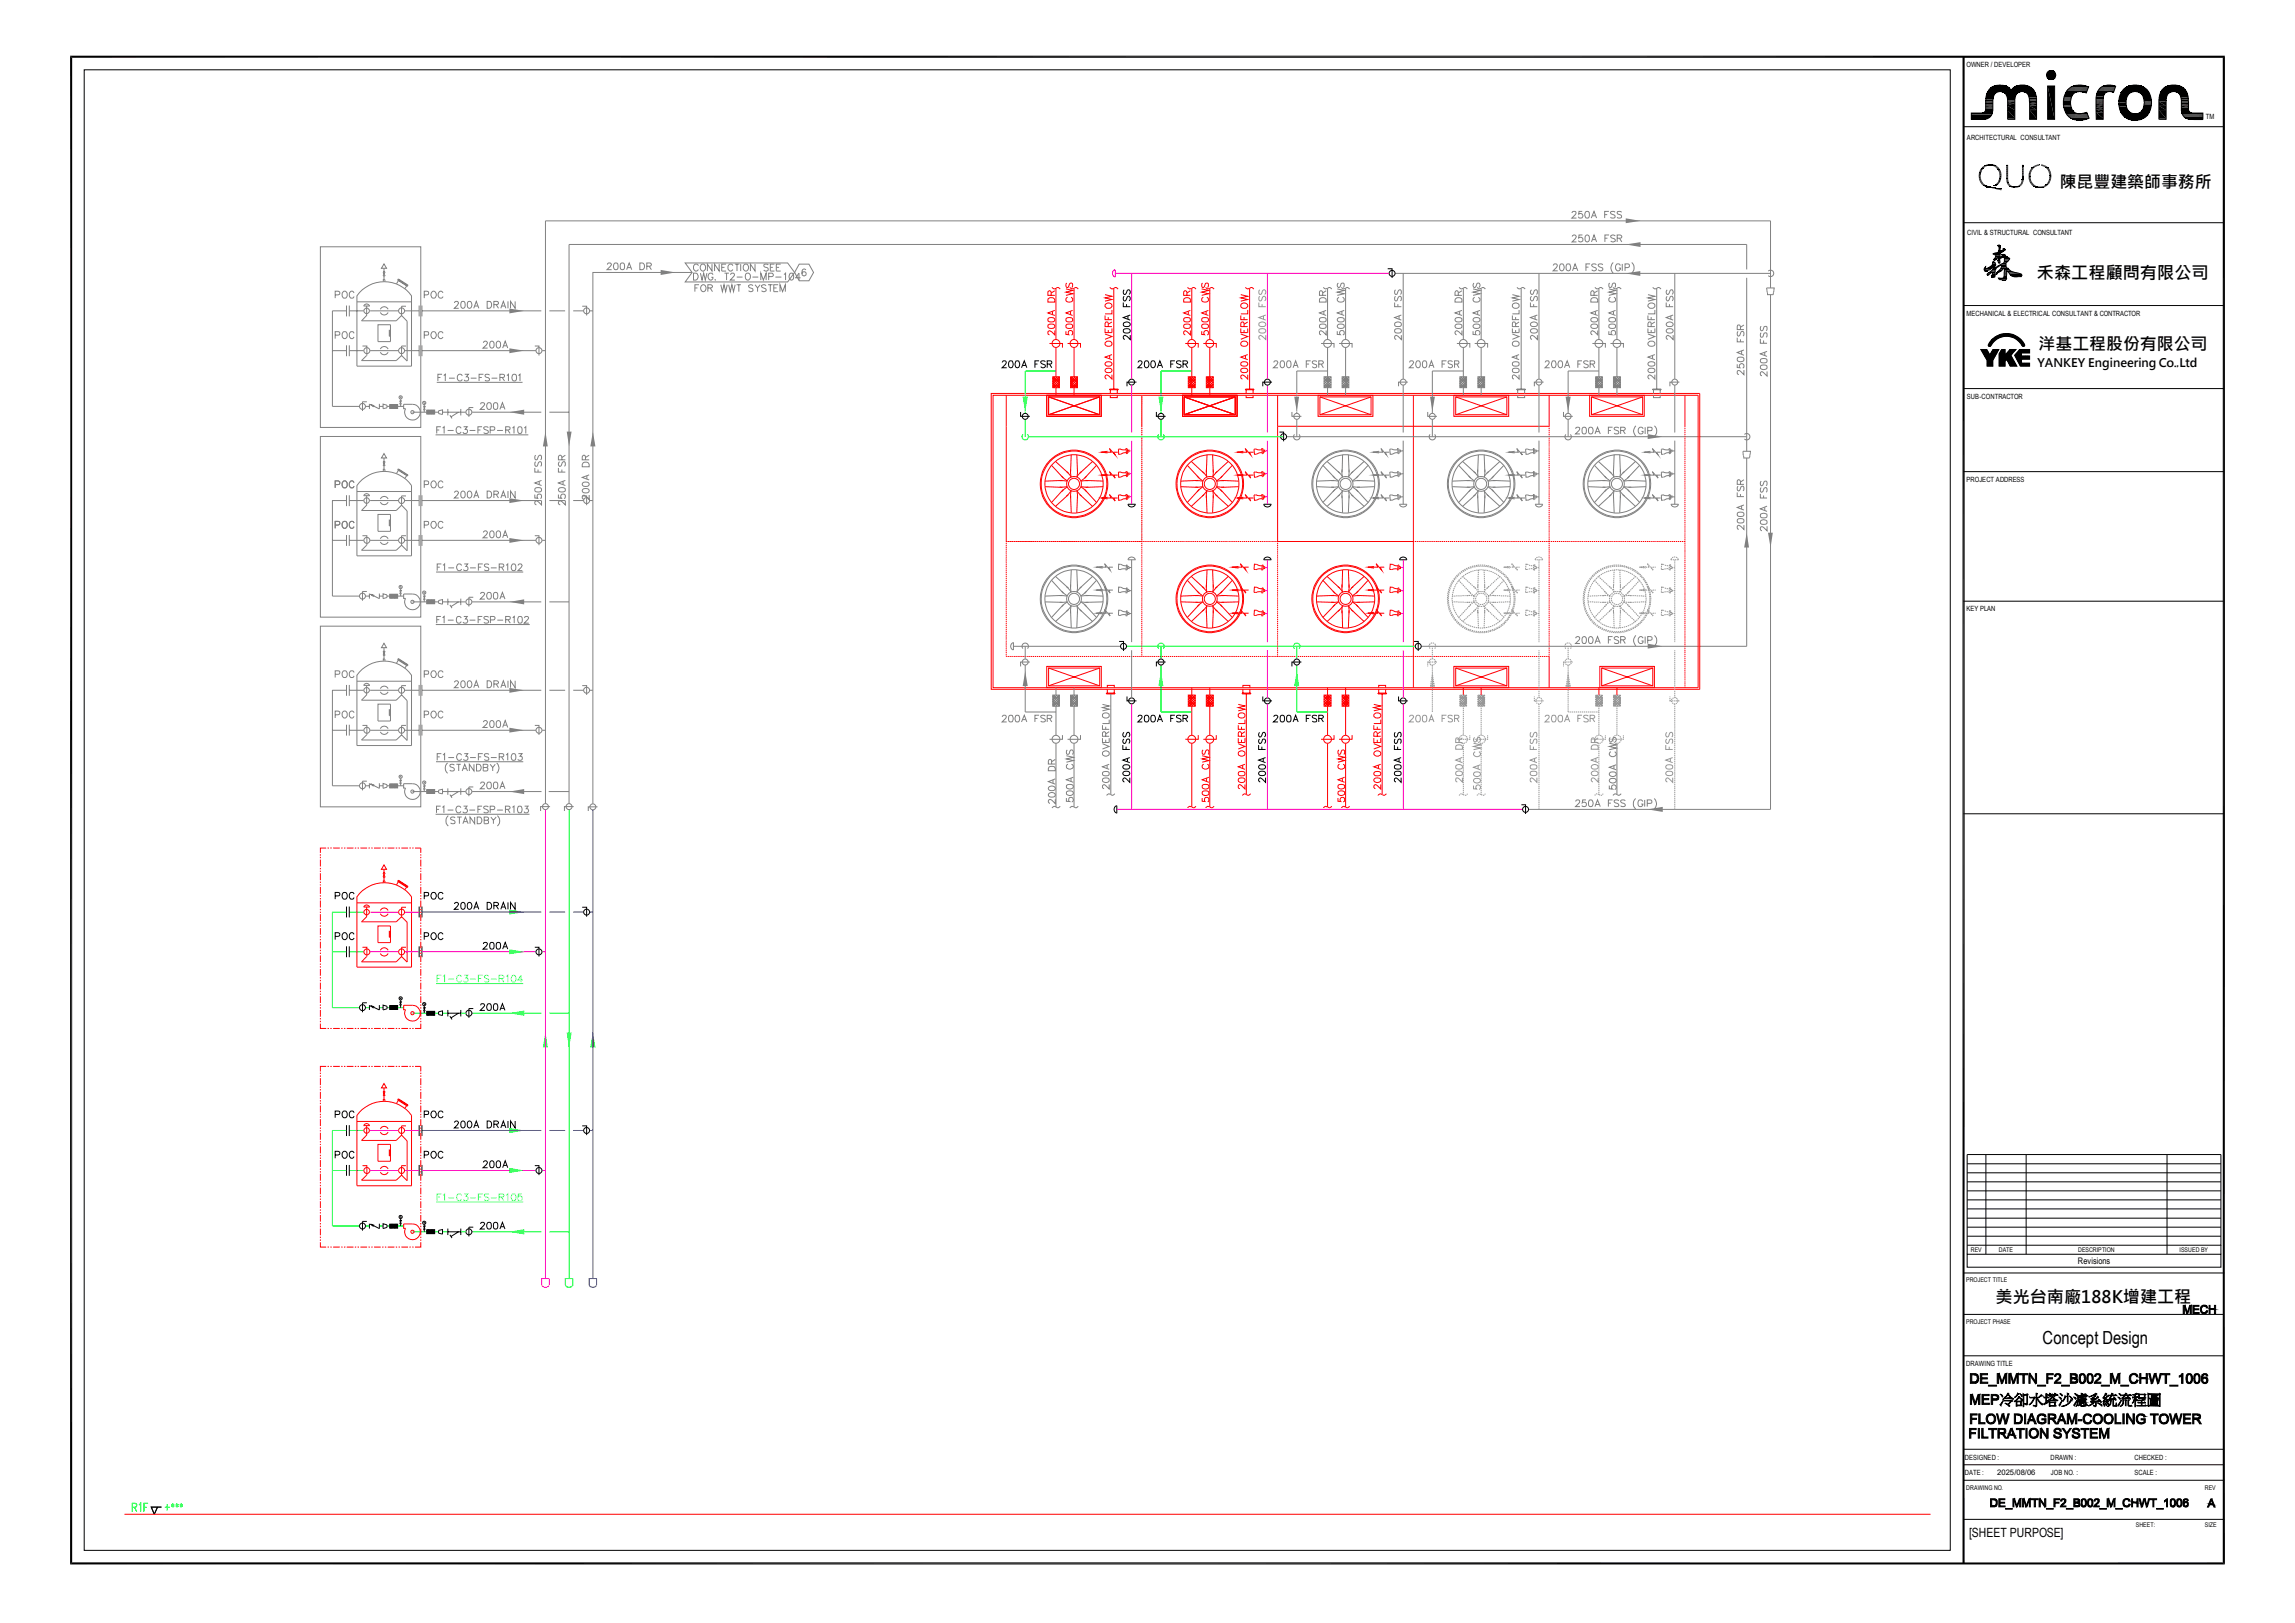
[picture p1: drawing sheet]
<svg xmlns="http://www.w3.org/2000/svg" width="420mm" height="297mm" viewBox="0 0 420 297" stroke-linecap="round" stroke-linejoin="round" font-family="sans-serif">
<defs><g id="words">
<text font-size="3.3" x="373.8" y="246">Concept Design</text>
<g font-size="3.1">
<text x="376.9" y="34.4">陳昆豐建築師事務所</text>
<text x="372.7" y="51.1">禾森工程顧問有限公司</text>
<text x="373.1" y="64">洋基工程股份有限公司</text>
<text x="365.2" y="238.4">美光台南廠188K增建工程</text>
</g>
<text font-size="2.3" x="360.3" y="281.3">[SHEET PURPOSE]</text>
<g font-size="2.2">
<text x="372.9" y="67.1">YANKEY Engineering Co. Ltd</text>
<text x="397.5" y="67.7">，</text>
</g>
<text font-size="1.7" x="380.3" y="231.3">Revisions</text>
<text font-size="1.4" x="365.5" y="269.9">2025/08/06</text>
<g font-size="1.3">
<text x="359.9" y="12.3">OWNER / DEVELOPER</text>
<text x="403.7" y="21.7">TM</text>
<text x="360" y="25.6">ARCHITECTURAL CONSULTANT</text>
<text x="360" y="43.1">CIVIL &amp; STRUCTURAL CONSULTANT</text>
<text x="359.9" y="57.8">MECHANICAL &amp; ELECTRICAL CONSULTANT &amp; CONTRACTOR</text>
<text x="359.9" y="73.1">SUB-CONTRACTOR</text>
<text x="359.9" y="88.3">PROJECT ADDRESS</text>
<text x="359.9" y="111.8">KEY PLAN</text>
<text x="359.8" y="249.9">DRAWING TITLE</text>
<text x="359.6" y="267.2">DESIGNED :</text>
<text x="359.6" y="270">DATE :</text>
<text x="375.3" y="267.2">DRAWN :</text>
<text x="375.3" y="270">JOB NO. :</text>
<text x="390.6" y="267.2">CHECKED :</text>
<text x="390.6" y="270">SCALE :</text>
</g>
<g font-size="1.2">
<text x="360.7" y="229.1">REV</text>
<text x="365.8" y="229.1">DATE</text>
<text x="380.3" y="229.1">DESCRIPTION</text>
<text x="398.9" y="229.1">ISSUED BY</text>
<text x="359.8" y="234.6">PROJECT TITLE</text>
<text x="359.8" y="242.2">PROJECT PHASE</text>
<text x="359.8" y="272.7">DRAWING NO.</text>
<text x="403.5" y="272.7">REV</text>
<text x="390.9" y="279.5">SHEET:</text>
<text x="403.5" y="279.5">SIZE</text>
</g>
</g></defs>
<path d="M28.8 275.8l-.6 1.3-.5-1.3h1.8" fill="none" stroke="#000" stroke-width=".18"/>
<g fill="none" stroke="#0f0" stroke-width=".18">
<path d="M24.2 275.8l.7-.1 .1-.5-.8-.1v1.5M24.6 275.8l.4 .8M25.4 275.4l.3-.3v1.5M26.3 275.8h.5M27.1 275.1h-.8v1.5M30.2 275.8h.8M30.6 275.3v1.1M31.4 275.3l.5 .4M31.6 275.1v.7M31.9 275.3l-.5 .4M32.2 275.3l.4 .4M32.4 275.1v.7"/>
<path d="M32.6 275.3l-.4 .4M32.9 275.3l.5 .4M33.1 275.1v.7M33.4 275.3l-.5 .4"/>
</g>
<g fill="none" stroke="#808080" stroke-width=".18">
<path d="M99.8 40.4v106.7M104.1 44.7v102.4M79.5 75.4h.8M81 75.4h1M84.3 75.4h.9M86.4 75.4h12.7M86.6 74.6h-.8v1.7M88 74l.2-.3h.4l.1 .2-.2 .4-.6 .6h.8M89.3 73.7h.4l.2 .2v.5l-.2 .5a.62 .62 0 0 1-.7-.4 .62 .62 0 0 1 .3-.8zM90.5 73.7h.4l.2 .2v.5l-.2 .5h-.4l-.2-.2v-.5zM91.5 74.9l.4-1.2 .5 1.2M91.7 74.5h.5"/>
<path d="M100.5 75.4h3.6"/>
<circle cx="85.8" cy="75.4" r=".55"/>
</g>
<path d="M93.2 75.4l2.7-.4v.9z" fill="#808080"/>
<g fill="none" stroke="#808080" stroke-width=".18">
<path d="M61.3 54l.8-.2v-.4l-.8-.1v1.3M62.8 53.4a.62 .62 0 0 1 .8 .4 .62 .62 0 0 1-.4 .8 .65 .65 0 0 1-.6-.5 .65 .65 0 0 1 .2-.7zM63.4 56.9h-2.6v17.5h4.9M63.4 55.9v2M63.9 56.9h2.6M63.9 55.9v2M64.8 53.6a.46 .46 0 0 0-.5-.3 .46 .46 0 0 0-.4 .5v.3a.46 .46 0 0 0 .4 .5 .46 .46 0 0 0 .5-.3M65.3 54.1v12.9M67.1 56v1.7l-.9 1M67.6 56a.53 .53 0 0 0-.5-.4 .53 .53 0 0 0-.5 .4h1.1M74.5 58.8v7.3M75.3 54.1v12.9"/>
<path d="M83.2 55.4a.36 .36 0 0 1 .4-.3 .36 .36 0 0 1 .3 .4l-.8 .9h.8M84.5 55.2a.42 .42 0 0 1 .6 .2v.3a.53 .53 0 0 1-.4 .7 .87 .87 0 0 1-.2-1.2zM85.7 55.2a.42 .42 0 0 1 .6 .2 .57 .57 0 0 1 0 .7 .57 .57 0 0 1-.6 .2l-.2-.4zM86.7 56.4l.5-1.3 .4 1.3M86.9 56h.6M89.2 55.1a.66 .66 0 0 1 .8 .7 .66 .66 0 0 1-.8 .6zM90.4 55.7h.7l.1-.3-.1-.2-.7-.1v1.3M90.8 55.7l.4 .7M91.7 56.4l.4-1.3 .5 1.3M91.8 56h.6M93 55.1v1.3M94.3 55.1v1.3l-.9-1.3v1.3"/>
<path d="M60.8 64.2h2.6M61.3 61.3l.8-.1v-.4l-.8-.1v1.3M62.8 60.7a.64 .64 0 0 1 .8 .5 .64 .64 0 0 1-.4 .8 .68 .68 0 0 1-.6-.5 .68 .68 0 0 1 .2-.8zM63.4 63.2v2M63.9 64.2h2.6M63.9 63.2v2M64.8 61a.46 .46 0 0 0-.5-.3 .46 .46 0 0 0-.4 .5v.3a.46 .46 0 0 0 .4 .5 .46 .46 0 0 0 .5-.3M66.3 63.3h.8v1.8l-.9 .9M66.9 74.4h.7M67.1 73.5h-.8v1.7M67.6 73.9v.9M67.8 74l.7 .2"/>
<path d="M67.8 74l.6 .5M69.4 73.9v.9l-1.6-.8M69.4 74.4h.7M70.8 74.4h.5M71.3 74h1.5v.8h-1.5zM71.3 74.7l.8-.7 .7 .7M71.3 74.1l.7 .7M71.3 74.3l.5 .5M71.3 74.6l.2 .2M71.5 74l-.2 .2M71.5 74l.8 .8M71.7 74l-.4 .4"/>
<path d="M71.8 74l.7 .8M71.8 74l-.5 .5M72.4 74l.4 .4M72.5 74l-.7 .8M72.6 74l.2 .2M72.8 74.4h1.1M72.8 74.5l-.5-.5-.7 .8M72.8 74.1l-.7 .7M72.8 74.3l-.5 .5M72.8 74.6l-.2 .2M73.2 73.4h.2l-.2 .5h.2zM73.2 72.5l.2 .3"/>
<path d="M73.3 73.1v.3M73.3 73.9v.5M73.9 74h1.6a1.44 1.44 0 0 1 1.4 1.6 1.44 1.44 0 0 1-1.8 1.2 1.44 1.44 0 0 1-.9-2h-.3zM75.5 75.4h2.6M77.5 74.4h.3l-.3 .6h.3zM77.5 73.6l.3 .3M77.6 74.1v.3M77.6 75v.4M79.7 79.6h17M79.9 78.7h.5M80.7 78.1h-.8v1.2M81 78.3l.3-.2v1.2"/>
<path d="M81.9 78.8h1.1M84.4 78.4a.46 .46 0 0 0-.5-.3 .46 .46 0 0 0-.4 .5v.3a.46 .46 0 0 0 .4 .4 .46 .46 0 0 0 .5-.3M84.8 78.1h.7l-.4 .5a.4 .4 0 0 1 .5 .4 .4 .4 0 0 1-.6 .3l-.3-.2M85.9 78.8h1.1M87.5 78.7h.4M88.2 78.1h-.7v1.2M89.4 78.3l-.3-.2-.6 .2 .1 .3 .7 .3 .1 .3-.3 .1-.6-.1M89.7 78.7h.7l.1-.5-.8-.1v1.2M91 78.8h1M92.5 78.7l.8-.1v-.4l-.8-.1v1.2M92.9 78.7l.4 .6M93.8 78.3l.3-.2v1.2"/>
<path d="M94.9 78.1h.5l.1 .5a.53 .53 0 0 1-.4 .7 .82 .82 0 0 1-.2-1.2zM95.9 78.3l.3-.2v1.2"/>
<circle cx="67.1" cy="56.9" r=".5"/>
<circle cx="66.3" cy="74.4" r=".55"/>
<circle cx="67.1" cy="64.2" r=".55"/>
<circle cx="73.3" cy="72.7" r=".3"/>
<circle cx="75.5" cy="75.4" r=".3"/>
<circle cx="77.6" cy="73.7" r=".3"/>
</g>
<path d="M93.2 56.5l2.7 .4-2.7 .5z" fill="#808080"/>
<g fill="none" stroke="#808080" stroke-width=".18">
<path d="M65.3 54.1a6.1 6.1 0 0 1 10 0M65.3 55.2h10M66.2 58.7h6.3l1-1 1 1.1M67.7 56.9h5.2M69.2 59.4h2.3v3.1h-2.3zM69.6 57.2a.79 .79 0 0 0 .7 .4 .79 .79 0 0 0 .7-.4M69.6 56.6a.79 .79 0 0 1 .7-.5 .79 .79 0 0 1 .7 .5M70.1 51.5v-.3h.3v.3M70.2 50l-.1-.2h.4l-.2 .2M70.2 50.2l-.1 .3h.4l-.2-.3M70.3 48.3l.4 .8h-.9zM70.3 50v.2z"/>
<path d="M70.3 49.1v.7M70.3 50.5v.7M72.9 51.2l1.7 1.1M72.9 51l1.8 1.2-.2 .2-1.7-1.1zM72.9 51.4l-.3 .5M74.1 56.9h2.6M74.3 56h-.8v1.7M74.4 52.4l-.3 .4M76.7 55.9v2M77.2 55.9v2M77.2 56.9h21.9M77.6 54l.8-.1v-.5l-.8-.1v1.3"/>
<path d="M79 53.5a.46 .46 0 0 1 .5-.2 .46 .46 0 0 1 .3 .5v.3a.49 .49 0 0 1-.4 .5 .49 .49 0 0 1-.5-.5zM81.1 53.6a.46 .46 0 0 0-.6-.3 .46 .46 0 0 0-.3 .5v.3a.46 .46 0 0 0 .4 .5 .46 .46 0 0 0 .5-.3M100.5 56.9h2.9M104.9 56.9h1.9M107.9 56.9h.6M65.3 67h10M66.2 66h6.3l1-.9 1 1M67.7 64.2h5.2M69.6 64.5a.79 .79 0 0 0 .7 .4 .79 .79 0 0 0 .7-.4M69.6 63.9a.79 .79 0 0 1 .7-.5 .79 .79 0 0 1 .7 .5M71.2 60.4l.1 1.1zM74.1 64.2h2.6"/>
<path d="M74.3 63.3h-.8v1.8M76.7 63.2v2M77.2 64.2h20.9M77.2 63.2v2M77.6 61.3h.8v-.6h-.8v1.3M78.1 75h1.4v.8h-1.4zM78.1 75.6l.2 .2M78.1 75.4l.3 .4M78.1 75.1l.7 .7M78.3 75l-.2 .2M78.4 75l.7 .8 .4-.5M78.5 75l-.4 .5"/>
<path d="M78.6 75l.7 .8M78.8 75l-.7 .7M78.9 75l.6 .7M79 60.9l.1-.2a.62 .62 0 0 1 .8 .6 .62 .62 0 0 1-.7 .7l-.3-.5zM79.1 75l-.7 .8M79.1 75l.4 .5M79.3 75l-.7 .8-.5-.5M79.4 75l.1 .2M79.5 75.6l-.1 .2M79.5 75.4l-.3 .4M79.5 75.1l-.6 .7M79.9 70h15.7"/>
<path d="M80.1 69.1h.5M80.9 68.5h-.8v1.2M81.1 61a.46 .46 0 0 0-.5-.3 .46 .46 0 0 0-.4 .5v.3a.46 .46 0 0 0 .3 .5 .46 .46 0 0 0 .6-.3M81.2 68.7l.3-.2v1.2M82.2 69.2h1M84.6 68.8a.46 .46 0 0 0-.5-.3 .46 .46 0 0 0-.4 .5v.2a.46 .46 0 0 0 .4 .5 .46 .46 0 0 0 .5-.3M85 68.5h.7l-.4 .5a.41 .41 0 0 1 .4 .6 .41 .41 0 0 1-.7-.1M86.1 69.2h1.1M87.7 69.1h.5M88.5 68.5h-.8v1.2M88.5 62.7a.36 .36 0 0 1 .4-.3 .36 .36 0 0 1 .3 .4l-.8 .9h.8M89.6 68.7l-.3-.2h-.4l-.1 .4 .7 .3 .1 .3-.3 .2h-.4l-.1-.2"/>
<path d="M89.8 62.5a.37 .37 0 0 1 .6 .2v.3a.53 .53 0 0 1-.4 .7 .82 .82 0 0 1-.2-1.2zM90 69.2h1M91 62.5a.37 .37 0 0 1 .6 .2v.3a.53 .53 0 0 1-.5 .7 .82 .82 0 0 1-.1-1.2zM91.5 69.1l.7-.1 .1-.4-.8-.1v1.2M91.9 69.1l.4 .6M92 63.7l.5-1.3 .4 1.3M92.2 63.3h.6M92.8 68.7l.2-.2v1.2M93.9 68.5h.5l.1 .2v.8l-.1 .2h-.3a.74 .74 0 0 1-.2-1.2zM94.9 68.7l.3-.2v1.2M99.2 64.2h.6"/>
<circle cx="73.5" cy="56.9" r=".55"/>
<circle cx="73.5" cy="64.2" r=".55"/>
</g>
<path d="M93.2 63.7l2.7 .5-2.7 .4z" fill="#808080"/>
<path d="M99.8 40.4h224.2M104.1 44.7h215.6M126.7 49.9h-18.2v97.2" fill="none" stroke="#808080" stroke-width=".18"/>
<g fill="#808080">
<path d="M297.5 44.7l2.7-.4v.9z"/>
<path d="M297.5 40l2.7 .4-2.7 .4z"/>
</g>
<path d="M111.2 48.4l.2-.3 .4 .1 .1 .1-.2 .5-.6 .6h.8M112.5 48.2h.4l.2 .1v.8l-.2 .2-.3 .1a.74 .74 0 0 1-.1-1.2zM113.7 48.2h.4l.2 .1v.5l-.2 .5h-.4l-.2-.2v-.8zM114.7 49.4l.4-1.3 .5 1.3M114.8 49h.6M117.1 48.1h.4a.65 .65 0 0 1 .5 .6 .65 .65 0 0 1-.5 .7h-.4zM118.4 48.7h.7l.1-.4-.3-.2h-.5v1.3M118.8 48.7l.4 .7" fill="none" stroke="#808080" stroke-width=".18"/>
<path d="M120.9 49.4l2.7 .5-2.7 .4z" fill="#808080"/>
<g fill="none" stroke="#808080" stroke-width=".18">
<path d="M125.4 48.1h18.7l1.3 1.8-1.3 1.7h-18.7l1.3-1.7zM126.9 50h.4a.68 .68 0 0 1 .5 .6 .68 .68 0 0 1-.5 .7h-.4zM127.2 52.7h.4M127.8 48.6a.46 .46 0 0 0-.5-.3 .46 .46 0 0 0-.4 .5 .56 .56 0 0 0 .1 .6 .56 .56 0 0 0 .6 .1l.2-.2M127.9 52.1h-.7v1.3M128.2 50l.3 1.3 .3-1.3 .3 1.3 .3-1.3M128.3 48.5l.1-.1a.62 .62 0 0 1 .7 .5 .62 .62 0 0 1-.6 .7l-.4-.5zM128.4 52.3a.59 .59 0 0 1 .8 .1 .59 .59 0 0 1-.3 .9 .59 .59 0 0 1-.7-.3 .59 .59 0 0 1 .2-.7zM129.5 52.7h.8l.1-.3-.3-.3h-.6v1.3M130 52.7l.4 .7M130.3 48.3v1.3l-.8-1.3v1.3M130.5 50.3a.46 .46 0 0 0-.5-.3 .46 .46 0 0 0-.4 .5v.2a.45 .45 0 0 0 .4 .6 .45 .45 0 0 0 .5-.6h-.3"/>
<path d="M130.9 51.1v.2l.1-.1M131.6 48.3v1.3l-.8-1.3v1.3M131.9 52.1l.3 1.3 .3-1.3 .3 1.3 .3-1.3M132.1 48.9h.5M132.6 50h.8M132.9 48.3h-.8v1.3h.8M133 50v1.3M133.3 52.1l.3 1.3 .3-1.3 .3 1.3 .3-1.3M133.7 50.3l.2-.3h.4l.1 .2v.3l-.8 .8h.9M134.1 48.6a.46 .46 0 0 0-.5-.3 .46 .46 0 0 0-.4 .5 .56 .56 0 0 0 .1 .6 .56 .56 0 0 0 .6 .1l.2-.2M134.5 48.3h.8M134.8 52.1h.8"/>
<path d="M134.8 50.7h1.1M134.9 48.3v1.3M135.2 52.1v1.3M135.6 48.3v1.3M136.1 48.5l.2-.1a.62 .62 0 0 1 .7 .5 .62 .62 0 0 1-.6 .7l-.1-.1a.75 .75 0 0 1-.2-1zM136.6 50a.62 .62 0 0 1 .8 .6 .62 .62 0 0 1-.7 .7 .8 .8 0 0 1-.1-1.3zM137.7 50.7h1.1M137.8 52.3l-.3-.2-.5 .2v.2l.7 .3 .1 .2v.2l-.3 .2-.5-.2M138.2 48.3v1.3l-.9-1.3v1.3M138.2 52.1l.4 .6 .5-.6M138.6 52.7v.7M139.2 51.3v-1.3l.5 1.3 .5-1.3v1.3"/>
<path d="M140.2 52.3l-.3-.2-.5 .2v.2l.8 .5v.2l-.3 .2-.5-.2M140.5 52.1h.9M140.6 48.5l-.3-.2-.4 .1-.1 .1 .1 .3 .6 .3 .1 .3a.47 .47 0 0 1-.8 0M140.7 50.6h.7l.1-.2-.1-.4h-.7v1.3M141 48.9h.4M141 52.1v1.3M141.6 52.7h.5M141.7 48.3h-.7v1.3h.7M141.9 50.7h1.1M142.1 48.9h.5M142.4 52.1h-.8v1.3h.8M142.7 53.4v-1.3l.5 1.3 .5-1.3v1.3"/>
<path d="M142.9 48.3h-.8v1.3h.8M143.5 50.2l.3-.2v1.3M144.6 50a.42 .42 0 0 1 .6 .2v.3a.53 .53 0 0 1-.4 .8 .79 .79 0 0 1-.2-1.3zM146.3 48.3h1.7l.9 1.6-.9 1.5h-1.7l-.9-1.5zM146.5 50.8h-.9l.6-.8v1.3M147.5 49.4l-.1-.1a.37 .37 0 0 0-.6 .2v.8a.39 .39 0 0 0 .6 .1 .39 .39 0 0 0-.1-.6 .39 .39 0 0 0-.5 .3M102.2 90.5v.6l.5 .1a.43 .43 0 0 1 0-.7 .43 .43 0 0 1 .7 .1 .43 .43 0 0 1-.2 .6M102.2 85.6v.8h1.3M102.3 89.4l.4-.2a.53 .53 0 0 1 .8 .5 .7 .7 0 0 1-.7 .3 .7 .7 0 0 1-.6-.4zM102.4 84.5a.42 .42 0 0 0-.2 .5 .42 .42 0 0 0 .4 .3l.3-.7 .4-.1 .2 .3-.2 .5M102.8 84.1v-.5l-.4-.3-.2 .3v.5h1.3M102.8 85.9v.5"/>
<path d="M103 88.1v.6M103.5 91.6v.8l-.6-.6a.36 .36 0 0 0-.7 0 .36 .36 0 0 0 .3 .6M103.5 87.9l-1.3 .5 1.3 .4M103.5 83.3l-.7 .4"/>
</g>
<path d="M28.8 275.8l-.6 1.3-.5-1.3h1.8" fill="none" stroke="#000" stroke-width=".18"/>
<g fill="none" stroke="#0f0" stroke-width=".18">
<path d="M24.2 275.8l.7-.1 .1-.5-.8-.1v1.5M24.6 275.8l.4 .8M25.4 275.4l.3-.3v1.5M26.3 275.8h.5M27.1 275.1h-.8v1.5M30.2 275.8h.8M30.6 275.3v1.1M31.4 275.3l.5 .4M31.6 275.1v.7M31.9 275.3l-.5 .4M32.2 275.3l.4 .4M32.4 275.1v.7"/>
<path d="M32.6 275.3l-.4 .4M32.9 275.3l.5 .4M33.1 275.1v.7M33.4 275.3l-.5 .4"/>
</g>
<path d="M22.8 277.1h330.5" fill="none" stroke="#f00" stroke-width=".18"/>
<path d="M103.7 79h.9l-.5 2.7z" fill="#808080"/>
<path d="M97.9 90.5v.6l.5 .1a.44 .44 0 0 1 0-.7 .44 .44 0 0 1 .6 .1 .44 .44 0 0 1-.1 .6M97.9 85.6v.8h1.2M97.9 89.4l.5-.2 .5 .1 .2 .1v.5l-.5 .1h-.5l-.2-.1zM98 84.5l-.1 .3 .1 .5h.3l.2-.6 .3-.2 .3 .1v.2l-.2 .5M98 83.3l-.1 .3 .1 .5h.3l.2-.5 .3-.3h.1l.2 .3-.2 .5M98.5 85.9v.5M98.7 88.1v.6M99.1 91.6v.8l-.9-.8a.36 .36 0 0 0-.3 .4 .36 .36 0 0 0 .3 .4M99.1 87.9l-1.2 .5 1.2 .4" fill="none" stroke="#808080" stroke-width=".18"/>
<path d="M99.8 79l.4 2.7h-.8z" fill="#808080"/>
<path d="M106.6 89.6l.5-.2a.53 .53 0 0 1 .7 .5 .7 .7 0 0 1-.7 .3 .7 .7 0 0 1-.5-.5zM106.6 88.4l.5-.2a.53 .53 0 0 1 .7 .5 .7 .7 0 0 1-.7 .3 .7 .7 0 0 1-.5-.4zM106.7 84.7l.3-.1a.62 .62 0 0 1 .8 .4v.4h-1.2v-.4zM107.1 84.1v-.7l-.3-.1-.2 .3v.5h1.2M107.4 87.1v.6M107.8 90.6v.8l-.9-.8-.3 .3v.2l.2 .2M107.8 86.9l-1.2 .5 1.2 .4M107.8 83.3l-.7 .4" fill="none" stroke="#808080" stroke-width=".18"/>
<path d="M108.5 79l.5 2.7h-1z" fill="#808080"/>
<path d="M317.9 90.1v.8h1.3M318 95.1l.4-.2h.5l.2 .2v.4l-.2 .2h-.8l-.1-.2zM318 93.9l.4-.2 .5 .1 .2 .1v.5l-.2 .1h-.8l-.1-.1zM318.1 89l-.2 .3 .2 .5 .3-.1 .2-.6 .4-.1 .2 .3-.2 .5M318.5 88.6v-.5l-.4-.3-.2 .3v.5h1.3M318.5 90.4v.5M318.7 92.6v.6M319.2 96.1v.8l-.9-.8a.36 .36 0 0 0-.4 .4 .36 .36 0 0 0 .3 .3M319.2 92.4l-1.3 .5 1.3 .4M319.2 87.8l-.7 .4" fill="none" stroke="#808080" stroke-width=".18"/>
<g fill="#808080">
<path d="M319.7 97.5l.4 2.7h-.9z"/>
<path d="M323.6 97.5h.8l-.4 2.7z"/>
</g>
<g fill="none" stroke="#808080" stroke-width=".18">
<path d="M58.6 45.2h18.4v33h-18.4zM106.6 56h.8v1.7M82 75.4h2.3M82 74.8v1.2M82.3 76l.4 .6M83.9 75.4l-1.4 .9M84.3 74.8v1.2M97.9 63.3h.7v1.8M61.3 96.1l.8-.1v-.5l-.8-.1v1.3M61.3 88.7l.8-.1v-.5l-.8-.1v1.3M62.8 95.5a.64 .64 0 0 1 .8 .4 .64 .64 0 0 1-.4 .8 .68 .68 0 0 1-.6-.5 .68 .68 0 0 1 .2-.7zM62.8 88.1a.62 .62 0 0 1 .8 .4 .62 .62 0 0 1-.4 .8 .65 .65 0 0 1-.6-.5 .65 .65 0 0 1 .2-.7z"/>
<path d="M64.8 95.7a.46 .46 0 0 0-.5-.3 .46 .46 0 0 0-.4 .5v.3a.46 .46 0 0 0 .4 .5 .46 .46 0 0 0 .5-.3M64.8 88.3a.46 .46 0 0 0-.5-.3 .46 .46 0 0 0-.4 .5v.3a.46 .46 0 0 0 .4 .5 .46 .46 0 0 0 .5-.3M65.3 88.8v12.9M66.3 98h.8v1.8l-.9 .9M67.1 90.7v1.7l-.9 1M67.6 90.7a.53 .53 0 0 0-.5-.4 .53 .53 0 0 0-.5 .4h1.1M74.5 93.5v7.3M75.3 88.8v12.9M83.2 90.2a.36 .36 0 0 1 .4-.3 .36 .36 0 0 1 .3 .3l-.8 .9h.8M84.5 89.9a.37 .37 0 0 1 .6 .2v.3a.53 .53 0 0 1-.4 .7 .82 .82 0 0 1-.2-1.2zM85.7 89.9a.37 .37 0 0 1 .6 .2 .57 .57 0 0 1 0 .7 .57 .57 0 0 1-.6 .2l-.2-.4zM86.7 91.1l.5-1.2 .4 1.2"/>
<path d="M86.9 90.7h.6M89.2 89.9a.66 .66 0 0 1 .8 .6 .66 .66 0 0 1-.8 .6zM90.4 90.5l.7-.1 .1-.3-.3-.2h-.5v1.2M90.8 90.5l.4 .6M91.7 91.1l.4-1.2 .5 1.2M91.8 90.7h.6M93 89.9v1.2M94.3 89.9v1.2l-.9-1.2v1.2M79.8 114.3h17.1M79.9 113.4h.5M80.7 112.8h-.8v1.2M81 113l.3-.2v1.2"/>
<path d="M82 113.5h1M84.4 113.1a.46 .46 0 0 0-.5-.3 .46 .46 0 0 0-.4 .5v.3a.46 .46 0 0 0 .4 .4 .46 .46 0 0 0 .5-.3M84.9 112.8h.6l-.3 .5a.42 .42 0 0 1 .4 .6 .42 .42 0 0 1-.7 .1l-.1-.2M85.9 113.5h1.1M87.5 113.4h.5M88.3 112.8h-.8v1.2M89.4 113l-.3-.2-.5 .2 .1 .3 .6 .2 .1 .2v.2l-.3 .1-.5-.1M89.7 113.4h.8l.1-.4-.3-.2h-.6v1.2M91 113.5h1.1M92.5 113.4l.8-.1v-.4l-.8-.1v1.2M93 113.4l.4 .6M93.8 113l.3-.2v1.2"/>
<path d="M94.9 112.9h.5l.1 .1v.8l-.1 .2h-.5l-.1-.2-.1-.5zM96 113.1l.2-.3 .4 .1 .1 .1-.2 .4-.6 .6h.9"/>
<circle cx="107.4" cy="56.9" r=".55"/>
<circle cx="98.6" cy="64.2" r=".55"/>
<circle cx="67.1" cy="91.6" r=".5"/>
<circle cx="67.1" cy="98.9" r=".55"/>
</g>
<path d="M93.2 91.2l2.7 .4-2.7 .5z" fill="#808080"/>
<g fill="none" stroke="#808080" stroke-width=".18">
<path d="M65.3 88.8a6.1 6.1 0 0 1 10 0M65.3 89.9h10M66.2 93.4h6.3l1-1 1 1.1M67.7 98.9h5.2M67.7 91.6h5.2M69.2 94.1h2.3v3.1h-2.3zM69.6 99.2a.79 .79 0 0 0 .7 .4 .79 .79 0 0 0 .7-.4M69.6 98.6a.79 .79 0 0 1 .7-.5 .79 .79 0 0 1 .7 .5M69.6 91.9a.79 .79 0 0 0 .7 .5 .79 .79 0 0 0 .7-.5M69.6 91.3a.79 .79 0 0 1 .7-.5 .79 .79 0 0 1 .7 .5M70.1 86.2v-.3h.3v.3M70.2 84.8l-.1-.3h.4l-.2 .3"/>
<path d="M70.2 85l-.1 .2h.4l-.2-.2M70.3 83l.4 .8h-.9zM70.3 83.8v.7M70.3 85.2v.7M71.2 95.2l.1 1.1zM72.9 85.9l1.7 1.1M72.9 85.8l1.8 1.1-.2 .2-1.7-1.1zM72.9 86.1l-.3 .5M74.1 98.9h2.6M74.1 91.6h2.6M74.3 90.8h-.8v1.6M74.3 98h-.8v1.8"/>
<path d="M74.4 87.1l-.3 .4M76.7 90.6v2M76.7 97.9v2M77.2 98.9h20.9M77.2 90.6v2M77.2 97.9v2M77.2 91.6h21.9M77.6 96.1l.8-.1v-.5l-.8-.1v1.3M77.6 88.7l.8-.1v-.5l-.8-.1v1.3M79 95.6l.1-.1a.62 .62 0 0 1 .8 .5 .62 .62 0 0 1-.7 .7l-.3-.5zM79 88.2a.46 .46 0 0 1 .5-.2 .46 .46 0 0 1 .3 .5v.3a.49 .49 0 0 1-.4 .5 .49 .49 0 0 1-.5-.5zM81.1 95.7a.46 .46 0 0 0-.5-.3 .46 .46 0 0 0-.4 .5v.3a.46 .46 0 0 0 .3 .5 .46 .46 0 0 0 .6-.3"/>
<path d="M81.1 88.3a.46 .46 0 0 0-.6-.3 .46 .46 0 0 0-.3 .5v.3a.46 .46 0 0 0 .4 .5 .46 .46 0 0 0 .5-.3M88.5 97.4a.36 .36 0 0 1 .4-.3 .36 .36 0 0 1 .3 .4l-.8 .9h.8M89.8 97.2a.37 .37 0 0 1 .6 .2v.3a.53 .53 0 0 1-.4 .7 .82 .82 0 0 1-.2-1.2zM91 97.2a.37 .37 0 0 1 .6 .2v.3a.53 .53 0 0 1-.5 .7 .82 .82 0 0 1-.1-1.2zM92 98.4l.5-1.3 .4 1.3M92.2 98h.6M99.2 98.9h.6M100.5 91.6h2.9M104.9 91.6h1.9M107.9 91.6h.6M65.3 101.7h10M66.2 100.7h6.3l1-.9 1 1"/>
<path d="M79.8 104.7h16M80 103.8h.5M80.8 103.2h-.8v1.2M81.1 103.5l.3-.3v1.2M82 103.9h1.1M84.5 103.5a.46 .46 0 0 0-.6-.3 .46 .46 0 0 0-.3 .5v.3a.46 .46 0 0 0 .3 .4 .46 .46 0 0 0 .6-.3M85 103.2h.6l-.3 .5a.41 .41 0 0 1 .3 .6 .41 .41 0 0 1-.8-.1M86 103.9h1.1M87.5 103.8h.6M88.3 103.2h-.8v1.2M89.4 103.4l-.2-.2-.6 .2 .1 .2 .7 .4v.4h-.5l-.3-.1M89.8 103.9h1.1"/>
<path d="M91.4 103.8l.7-.1 .1-.4-.8-.1v1.2M91.8 103.8l.4 .6M92.6 103.5l.3-.3v1.2M93.8 103.2a.42 .42 0 0 1 .6 .3v.7l-.2 .2h-.3a.74 .74 0 0 1-.1-1.2zM94.8 103.5a.36 .36 0 0 1 .4-.3 .36 .36 0 0 1 .3 .3l-.7 .9h.8"/>
<circle cx="70.3" cy="84.9" r=".07"/>
<circle cx="73.5" cy="91.6" r=".55"/>
<circle cx="73.5" cy="98.9" r=".55"/>
</g>
<path d="M93.2 98.5l2.7 .4-2.7 .4z" fill="#808080"/>
<g fill="none" stroke="#808080" stroke-width=".18">
<path d="M58.6 79.9h18.4v33h-18.4zM97.9 98h.7v1.8M106.6 90.8h.8v1.6M65.3 123.5v12.9M66.3 132.7h.8v1.8l-.9 .9M67.1 125.4v1.8l-.9 .9M67.6 125.4a.53 .53 0 0 0-.5-.4 .53 .53 0 0 0-.5 .4h1.1M74.5 128.2v7.3M75.3 123.5v12.9M83.2 124.9a.36 .36 0 0 1 .4-.3 .36 .36 0 0 1 .3 .4l-.8 .8h.8M84.5 124.7a.37 .37 0 0 1 .6 .1v.3a.53 .53 0 0 1-.4 .7 .82 .82 0 0 1-.2-1.1zM85.7 124.7a.37 .37 0 0 1 .6 .1 .57 .57 0 0 1 0 .7 .57 .57 0 0 1-.6 .3l-.2-.5z"/>
<path d="M86.7 125.8l.5-1.2 .4 1.2M86.9 125.4h.6M89.2 124.6a.66 .66 0 0 1 .8 .6 .66 .66 0 0 1-.8 .6zM90.4 125.2l.7-.1 .1-.3-.3-.2h-.5v1.2M90.8 125.2l.4 .6M91.7 125.8l.4-1.2 .5 1.2M91.8 125.4h.6M93 124.6v1.2M94.3 124.6v1.2l-.9-1.2v1.2M79.7 149h17.2M79.9 148.1h.4M80.6 147.5h-.7v1.2"/>
<path d="M80.9 147.7l.3-.2v1.2M81.9 148.2h1.1M84.3 147.8a.46 .46 0 0 0-.5-.3 .46 .46 0 0 0-.4 .5v.3a.46 .46 0 0 0 .4 .4 .46 .46 0 0 0 .5-.2M84.8 147.5h.7l-.4 .5a.42 .42 0 0 1 .4 .6 .42 .42 0 0 1-.7 .1l-.1-.2M85.9 148.2h1.1M87.5 148.1h.4M88.2 147.5h-.7v1.2M89.4 147.7l-.3-.2-.6 .2 .1 .3 .7 .3 .1 .3-.3 .1-.6-.1M89.7 148.2l.7-.1 .2-.4-.3-.2h-.6v1.2M91 148.2h1M92.5 148.1h.5l.3-.4-.1-.1-.7-.1v1.2M92.9 148.1l.4 .6"/>
<path d="M93.8 147.7l.3-.2v1.2M94.9 147.6l.3-.1a.68 .68 0 0 1 .4 .6 .68 .68 0 0 1-.4 .6h-.1a.78 .78 0 0 1-.2-1.1zM96 147.5h.6l-.3 .5a.41 .41 0 0 1 .3 .7 .41 .41 0 0 1-.7-.2"/>
<circle cx="98.6" cy="98.9" r=".55"/>
<circle cx="107.4" cy="91.6" r=".55"/>
<circle cx="67.1" cy="126.3" r=".5"/>
<circle cx="67.1" cy="133.6" r=".55"/>
</g>
<path d="M93.2 125.9l2.7 .4-2.7 .5z" fill="#808080"/>
<g fill="none" stroke="#808080" stroke-width=".18">
<path d="M70.2 119.5l-.1-.3h.4l-.2 .3M70.2 119.7l-.1 .2h.4l-.2-.2M70.3 117.7l.4 .8h-.9zM70.3 119.5v.2zM70.3 118.5v.7M70.3 119.9v.7M65.3 123.6a6.1 6.1 0 0 1 10 0M65.3 136.4h10M65.3 124.7h10M66.2 135.4h6.3l1-.9 1 1M66.2 128.1h6.3l1-.9 1 1M67.7 133.6h5.2"/>
<path d="M67.7 126.3h5.2M69.2 128.9h2.3v3h-2.3zM69.6 133.9a.79 .79 0 0 0 .7 .5 .79 .79 0 0 0 .7-.5M69.6 133.3a.79 .79 0 0 1 .7-.4 .79 .79 0 0 1 .7 .4M69.6 126.6a.79 .79 0 0 0 .7 .5 .79 .79 0 0 0 .7-.5M69.6 126a.79 .79 0 0 1 .7-.4 .79 .79 0 0 1 .7 .4M70.1 120.9v-.3h.3v.3M71.2 129.9l.1 1.1zM72.9 120.6l1.7 1.1M72.9 120.5l1.8 1.2-.2 .2-1.7-1.2zM72.9 120.8l-.3 .6M74.1 133.6h2.6"/>
<path d="M74.1 126.3h2.6M74.3 125.5h-.8v1.7M74.3 132.7h-.8v1.8M74.4 121.8l-.3 .4M76.7 125.3v2M76.7 132.6v2M77.2 133.6h20.9M77.2 125.3v2M77.2 132.6v2M77.2 126.3h21.9M77.6 130.8l.8-.1v-.5l-.8-.1v1.3M77.6 123.4l.8-.1v-.5h-.8v1.2"/>
<path d="M79 130.3a.59 .59 0 0 1 .9 .2 .59 .59 0 0 1-.3 .8 .6 .6 0 0 1-.7-.3 .6 .6 0 0 1 .1-.7zM79 122.9l.1-.1a.59 .59 0 0 1 .8 .6 .59 .59 0 0 1-.8 .5l-.2-.4zM79.8 139.4h16M80 138.5h.5M80.8 137.9h-.8v1.2M81.1 130.4a.46 .46 0 0 0-.5-.3 .46 .46 0 0 0-.4 .5v.3a.46 .46 0 0 0 .3 .5 .46 .46 0 0 0 .6-.3M81.1 123.1a.46 .46 0 0 0-.5-.3 .46 .46 0 0 0-.4 .4v.3a.46 .46 0 0 0 .4 .5 .46 .46 0 0 0 .5-.3M81.1 138.2l.3-.3v1.2M82 138.6h1.1M84.5 138.2a.46 .46 0 0 0-.6-.3 .46 .46 0 0 0-.3 .5v.3a.46 .46 0 0 0 .3 .4 .46 .46 0 0 0 .6-.3M85 137.9h.6l-.3 .5a.41 .41 0 0 1 .3 .6 .41 .41 0 0 1-.8-.1M86 138.6h1.1"/>
<path d="M87.5 138.5h.6M88.3 137.9h-.8v1.2M88.5 132.2a.36 .36 0 0 1 .4-.4 .36 .36 0 0 1 .3 .4l-.8 .9h.8M89.4 138.1l-.2-.2-.6 .2 .1 .2 .7 .4v.4h-.5l-.3-.1M89.8 131.9a.37 .37 0 0 1 .6 .2v.3a.53 .53 0 0 1-.4 .7 .82 .82 0 0 1-.2-1.2zM89.8 138.6h1.1M91 131.9a.37 .37 0 0 1 .6 .2v.3a.53 .53 0 0 1-.5 .7 .82 .82 0 0 1-.1-1.2zM91.4 138.5h.7l.1-.5-.8-.1v1.2M91.8 138.5l.4 .6M92 133.1l.5-1.2 .4 1.2M92.2 132.7h.6M92.6 138.2l.3-.3v1.2"/>
<path d="M93.8 138a.42 .42 0 0 1 .6 .2v.7l-.2 .2h-.3a.74 .74 0 0 1-.1-1.1zM94.9 137.9h.6l-.3 .5a.41 .41 0 0 1 .3 .6 .41 .41 0 0 1-.7-.1M99.2 133.6h.6M100.5 126.3h2.9M104.9 126.3h1.9M107.9 126.3h.6"/>
<circle cx="73.5" cy="133.6" r=".55"/>
<circle cx="73.5" cy="126.3" r=".55"/>
</g>
<path d="M93.2 133.2l2.7 .4-2.7 .5z" fill="#808080"/>
<g fill="none" stroke="#808080" stroke-width=".18">
<path d="M287.7 39l.3-.3 .4 .1v.3l-.7 .8h.8M289.6 38.7h-.6l-.1 .5a.44 .44 0 0 1 .7 0 .44 .44 0 0 1-.1 .7 .44 .44 0 0 1-.7-.2M290.2 38.7h.5l.2 .5a.53 .53 0 0 1-.5 .7 .75 .75 0 0 1-.2-1.2zM291.2 39.9l.5-1.2 .5 1.2M291.4 39.5h.6M293.7 39.3h.4M294.4 38.7h-.7v1.2M295.6 38.9l-.3-.2-.6 .2 .2 .2 .5 .3 .2 .2v.1l-.3 .2-.6-.2M296.8 38.9l-.3-.2h-.5v.4l.6 .3 .2 .3-.3 .2h-.5v-.2M287.7 43.3a.36 .36 0 0 1 .4-.3 .36 .36 0 0 1 .4 .4l-.8 .9h.8M289.6 43h-.6l-.1 .6a.43 .43 0 0 1 .7-.1 .43 .43 0 0 1-.1 .7 .43 .43 0 0 1-.6-.2M290.2 43.1a.37 .37 0 0 1 .6 .2l.1 .3a.53 .53 0 0 1-.5 .7 .82 .82 0 0 1-.2-1.2z"/>
<path d="M291.3 44.3l.4-1.3 .5 1.3M291.4 43.8h.6M293.7 43.6h.5M294.5 43h-.8v1.3M295.6 43.2l-.3-.2-.5 .2 .1 .3 .7 .4a.47 .47 0 0 1-.3 .4 .47 .47 0 0 1-.5-.2M296 43.6h.7l.1-.3-.3-.3h-.5v1.3M296.4 43.6l.4 .7M319.7 44.7v4.6M324 40.4v12.3M324 53.9v94.2M70.1 73.9l.7 .3v.4l-.7 .2zM80.3 75.2l.7-.2v.9l-.7-.2z"/>
<path d="M322.2 90.4v.7h1.2M322.2 95.3a.62 .62 0 0 1 .8-.2 .62 .62 0 0 1 .3 .7l-.1 .1h-.8l-.2-.1zM322.2 94.1l.5-.2 .5 .1 .1 .1v.5l-.1 .1h-.8l-.2-.1zM322.3 89.2l-.1 .3 .1 .6 .3-.2 .2-.5 .2-.2h.2l.2 .3-.2 .6M322.3 88l-.1 .3 .1 .6 .3-.1 .2-.6 .2-.2h.2l.2 .3-.2 .6M322.7 90.7v.4M323 92.8v.6M323.4 96.3v.8l-.9-.7a.36 .36 0 0 0-.4 .3 .36 .36 0 0 0 .4 .4M323.4 92.6l-1.2 .5 1.2 .5M58.6 114.6h18.4v33h-18.4zM79.5 110.1h.8M81 110.1h1"/>
<path d="M84.3 110.1h.9M86.4 110.1h12.7M86.6 109.3h-.8v1.7M88 108.7l.2-.3h.4l.1 .2-.2 .4-.6 .6h.8M89.3 108.4h.4l.2 .2v.5l-.2 .5a.62 .62 0 0 1-.7-.4 .62 .62 0 0 1 .3-.8zM90.5 108.4h.4l.2 .2v.5l-.2 .5h-.4l-.2-.2v-.5zM91.5 109.6l.4-1.2 .5 1.2M91.7 109.2h.5M100.5 110.1h3.6M97.9 132.7h.7v1.8M106.6 125.5h.8v1.7"/>
<circle cx="85.8" cy="110.1" r=".55"/>
<circle cx="98.6" cy="133.6" r=".55"/>
<circle cx="107.4" cy="126.3" r=".55"/>
</g>
<path d="M93.2 110.1l2.7-.4v.9z" fill="#808080"/>
<g fill="none" stroke="#808080" stroke-width=".18">
<path d="M60.8 98.9h2.6M61.3 96.1l.8-.1v-.5l-.8-.1v1.3M61.3 88.7l.8-.1v-.5l-.8-.1v1.3M62.8 95.5a.64 .64 0 0 1 .8 .4 .64 .64 0 0 1-.4 .8 .68 .68 0 0 1-.6-.5 .68 .68 0 0 1 .2-.7zM62.8 88.1a.62 .62 0 0 1 .8 .4 .62 .62 0 0 1-.4 .8 .65 .65 0 0 1-.6-.5 .65 .65 0 0 1 .2-.7zM63.4 91.6h-2.6v17.5h4.9M63.4 90.6v2M63.4 97.9v2M63.9 98.9h2.6M63.9 91.6h2.6M63.9 90.6v2M63.9 97.9v2"/>
<path d="M64.8 95.7a.46 .46 0 0 0-.5-.3 .46 .46 0 0 0-.4 .5v.3a.46 .46 0 0 0 .4 .5 .46 .46 0 0 0 .5-.3M64.8 88.3a.46 .46 0 0 0-.5-.3 .46 .46 0 0 0-.4 .5v.3a.46 .46 0 0 0 .4 .5 .46 .46 0 0 0 .5-.3M66.9 109.1h.7M67.1 108.2h-.8v1.7M67.6 108.6v.9M67.8 108.7l.7 .3M67.8 108.7l.6 .5M69.4 108.6v.9l-1.6-.8M69.4 109.1h.7M70.1 108.7l.7 .2v.4l-.7 .2zM71.3 108.7h1.5v.8h-1.5zM71.3 109.4l.8-.7 .7 .7"/>
<path d="M71.3 108.8l.7 .7M71.3 109l.5 .5M71.3 109.3l.2 .2M71.5 108.7l-.2 .2M71.5 108.7l.8 .8M71.7 108.7l-.4 .4h-.5M71.8 108.7l.7 .8M71.8 108.7l-.5 .6M72.4 108.7l.4 .4h1.1M72.5 108.7l-.7 .8M72.6 108.7l.2 .2M72.8 109.3l-.5-.6-.7 .8"/>
<path d="M72.8 108.8l-.7 .7M72.8 109l-.5 .5M72.8 109.3l-.2 .2M73.2 108.1h.2l-.2 .6h.2zM73.2 107.3l.2 .3M73.3 107.8v.3M73.3 108.7v.4M73.9 108.7h1.6a1.44 1.44 0 0 1 1.4 1.6 1.44 1.44 0 0 1-1.8 1.2 1.44 1.44 0 0 1-.9-2h-.3zM75.5 110.1h2.6l.3 .4M77.5 109.1h.3l-.3 .6h.3zM77.5 108.3l.3 .3M77.6 108.8v.3"/>
<path d="M77.6 109.7v.4M78.1 109.8h1.4v.7h-1.4zM78.1 110.3l.2 .2M78.1 109.8l.7 .7M78.3 109.8l-.2 .2 .5 .5 .7-.7M78.4 109.8l.7 .7 .4-.5-.1-.2M78.5 109.8l-.4 .4M78.6 109.8l.7 .7M78.8 109.8l-.7 .7M78.9 109.8l.6 .7M79.1 109.8l-.7 .7M79.1 109.8l.4 .4"/>
<path d="M79.5 110.3l-.1 .2M79.5 110.1l-.3 .4M79.5 109.8l-.6 .7M80.3 109.9l.7-.2v.9l-.7-.2zM82 110.1h2.3M82 109.5v1.2M82.3 110.7l.4 .6M83.9 110.1l-1.4 .9M84.3 109.5v1.2M79.5 144.9h.8M81 144.9h1M84.3 144.9h.9"/>
<path d="M86.4 144.9h12.7M86.6 144h-.8v1.7M88 143.4l.2-.3 .4 .1 .1 .1-.2 .5-.6 .5h.8M89.3 143.2h.4l.2 .1v.5l-.2 .5a.62 .62 0 0 1-.7-.4 .62 .62 0 0 1 .3-.7zM90.5 143.2h.4l.2 .1v.5l-.2 .5h-.4l-.2-.2v-.5zM91.5 144.3l.4-1.2 .5 1.2M91.7 143.9h.5M100.4 144.9h3.7"/>
<circle cx="66.3" cy="109.1" r=".55"/>
<circle cx="73.3" cy="107.4" r=".3"/>
<circle cx="75.5" cy="110.1" r=".3"/>
<circle cx="77.6" cy="108.4" r=".3"/>
<circle cx="85.8" cy="144.8" r=".55"/>
</g>
<path d="M93.2 144.9l2.7-.5v.9z" fill="#808080"/>
<g fill="none" stroke="#808080" stroke-width=".18">
<path d="M255.4 50h68.6M276.8 57.7v.8h1.2M276.8 53.9l1.2 .3-1.2 .3 1.2 .3-1.2 .3M276.8 55.7a.63 .63 0 0 1 .8-.2 .63 .63 0 0 1 .4 .7 .62 .62 0 0 1-.8 .2 .62 .62 0 0 1-.4-.7zM277.4 59.8l-.2-.8h-.3l-.1 .8h1.2M277.4 58v.5M277.6 52.6l.4 .3 .3-.2M278 56.7v.7h-1.2M278 58.9l-.6 .4M279.1 52.9l-.3-.3-.4 .1v18.5M235.5 79.9h84.2M261.3 75.4v.8h1.7"/>
<path d="M261.7 79.5a.6 .6 0 0 0 0 .8 .6 .6 0 0 0 .8 0 .6 .6 0 0 0 .1-.8M262.1 67.9v7.7M262.1 76.7v3.2M276.8 61.1l1.2 .5-1.2 .5M276.8 60.1v.8h1.2v-.8M276.8 67.6l.5-.2h.5l.2 .2v.4l-.5 .2-.5-.1-.2-.1zM276.8 66.4l.5-.2h.5l.2 .2v.4l-.5 .2h-.5l-.2-.2zM276.8 62.7a.59 .59 0 0 1 .8-.3 .59 .59 0 0 1 .2 .9 .62 .62 0 0 1-.7 0 .62 .62 0 0 1-.3-.6zM277.4 60.4v.5M277.6 71.2h1.5v.1h-1.5zM277.6 65.1v.5M277.7 72.3v.5h1.3v-.5"/>
<path d="M277.7 71.3v.7M278 68.6v.8l-.9-.8a.36 .36 0 0 0-.3 .4 .36 .36 0 0 0 .3 .3M278 64.9l-1.2 .5 1.2 .4M279 71.3v.7M265.8 89.1l3.2 .1M267 85.2l2.2 2.3M267.7 84.4l2.3 2.2M268.4 89.1h1.4l-1 .9M268.4 88h1.4M268.8 87.1l1 .9M269 87.9l-3.2 .1M269.2 89.6l-2.2 2.3"/>
<path d="M270 90.5l-2.3 2.2M270.4 85.9l.1 1.4-.8-1M270.4 90.7l.2 3.1M270.5 89.8l-.1 1.4M270.6 89.8l-.9 1M270.6 83.2l-.2 3.2M271.6 89.8l.9 1M271.6 83.2l.1 3.2M271.7 89.8v1.4M271.7 85.9v1.4M271.7 90.7l-.1 3.1M272.1 90.5l2.4 2.2"/>
<path d="M272.3 89.1h1.4M272.4 89.1l1 .9M272.5 86.3l-.9 1M273 89.6l2.2 2.3M273.2 87.9l3.2 .1M273.4 87.1l-1 .9M273.7 88h-1.4M274.5 84.4l-2.4 2.2M275.2 85.2l-2.2 2.3M276.4 89.1l-3.2 .1M185.5 118.3h19.5M260.1 118.3h59.6"/>
<path d="M60.8 133.6h2.6M61.3 130.8l.8-.1v-.5l-.8-.1v1.3M61.3 123.4l.8-.1v-.5h-.8v1.2M62.7 130.3l.1-.1a.62 .62 0 0 1 .8 .4 .62 .62 0 0 1-.4 .8 .65 .65 0 0 1-.6-.4 .65 .65 0 0 1 .1-.7zM62.8 122.8a.59 .59 0 0 1 .8 .6 .59 .59 0 0 1-.8 .5l-.2-.4zM63.4 126.3h-2.6v17.5h4.9M63.4 125.3v2M63.4 132.6v2M63.9 133.6h2.6M63.9 126.3h2.6M63.9 125.3v2M63.9 132.6v2"/>
<path d="M64.8 130.4a.46 .46 0 0 0-.5-.3 .46 .46 0 0 0-.4 .5v.3a.46 .46 0 0 0 .4 .5 .46 .46 0 0 0 .5-.3M64.8 123.1a.46 .46 0 0 0-.5-.4 .46 .46 0 0 0-.4 .5v.3a.46 .46 0 0 0 .4 .5 .46 .46 0 0 0 .5-.3M66.9 143.8h.7M67.1 142.9h-.8v1.7M67.6 143.3v1M67.8 143.5l.7 .2M67.8 143.5l.6 .4M69.4 143.3v1l-1.6-.8M69.4 143.8h.7M70.1 143.4l.7 .2v.4l-.7 .3zM71.3 143.5h1.5v.7h-1.5zM71.3 144.2l.8-.7 .7 .7"/>
<path d="M71.3 143.5l.7 .7M71.3 143.8l.5 .4M71.3 144l.2 .2M71.5 143.5l-.2 .1M71.5 143.5l.8 .7M71.7 143.5l-.4 .3h-.5M71.8 143.5l.7 .7M71.8 143.5l-.5 .5M72.4 143.5l.4 .3h1.1M72.5 143.5l-.7 .7M72.6 143.5l.2 .1M72.8 144l-.5-.5-.7 .7"/>
<path d="M72.8 143.5l-.7 .7M72.8 143.8l-.5 .4M72.8 144l-.2 .2M73.2 142.8h.2l-.2 .6h.2zM73.2 142l.2 .3M73.3 142.5v.3M73.3 143.4v.4M73.9 143.4h1.6a1.44 1.44 0 0 1 1.4 1.7 1.44 1.44 0 0 1-1.8 1.1 1.44 1.44 0 0 1-.9-2h-.3zM75.5 144.9h2.6l.3 .3M77.5 143.8h.3l-.3 .6h.3zM77.5 143l.3 .3M77.6 143.5v.3"/>
<path d="M77.6 144.4v.5M78.1 144.5h1.4v.7h-1.4zM78.1 145l.2 .2M78.1 144.5l.7 .7M78.3 144.5l-.2 .2 .5 .5 .7-.7M78.4 144.5l.7 .7 .4-.5-.1-.2M78.5 144.5l-.4 .4M78.6 144.5l.7 .7M78.8 144.5l-.7 .7M78.9 144.5l.6 .7M79.1 144.5l-.7 .7M79.1 144.5l.4 .4"/>
<path d="M79.5 145l-.1 .2M79.5 144.9l-.3 .3M79.5 144.5l-.6 .7M80.3 144.6l.7-.2v.9l-.7-.2zM82 144.9h2.3M82 144.3v1.1M82.3 145.4l.4 .6M83.9 144.9l-1.4 .8M84.3 144.3v1.1"/>
<circle cx="262.1" cy="76.2" r=".55"/>
<circle cx="271.1" cy="88.6" r="1.36"/>
<circle cx="271.1" cy="88.6" r="5.3"/>
<circle cx="271.1" cy="88.5" r="1.02"/>
<circle cx="271.1" cy="88.5" r="6.2"/>
<circle cx="271.1" cy="88.6" r="6"/>
<circle cx="66.3" cy="143.8" r=".55"/>
<circle cx="73.3" cy="142.1" r=".3"/>
<circle cx="75.5" cy="144.9" r=".3"/>
<circle cx="77.6" cy="143.2" r=".3"/>
</g>
<g fill="none" stroke="#f00" stroke-width=".18">
<path d="M233.8 78h49.7v.2M258.7 78v42.1M266.1 72.3h10v3.9h-10zM266.4 72.6h9.4v3.3h-9.4zM266.4 72.6l9.4 3.3M275.8 72.6l-9.4 3.3M283.5 78.3v.3M283.5 78.7v.2M283.5 79.1v.2M283.5 79.4v.3M283.5 79.8v.2M310.8 72.3h-129.1v53.5h129.1"/>
<path d="M311.1 72h-129.7v54.1h129.7M184.1 99.1h.3M184.5 99.1h.2M184.9 99.1h.2M185.3 99.1h.2M185.6 99.1h.2M186 99.1h.2M186.4 99.1h.2M186.7 99.1h.3M187.1 99.1h.3M187.5 99.1h.2M187.9 99.1h.2"/>
<path d="M188.2 99.1h.3M188.6 99.1h.2M189 99.1h.2M189.4 99.1h.2M189.7 99.1h.3M190.1 99.1h.3M190.5 99.1h.2M190.8 99.1h.3M191.2 99.1h.3M191.6 99.1h.3M192 99.1h.2M192.4 99.1h.2"/>
<path d="M192.7 99.1h.3M193.1 99.1h.2M193.5 99.1h.2M193.8 99.1h.3M194.2 99.1h.3M194.6 99.1h.3M195 99.1h.2M195.4 99.1h.2M195.7 99.1h.3M196.1 99.1h.2M196.5 99.1h.2M196.8 99.1h.3"/>
<path d="M197.2 99.1h.3M197.6 99.1h.3M198 99.1h.2M198.4 99.1h.2M198.7 99.1h.3M199.1 99.1h.2M199.5 99.1h.2M199.9 99.1h.2M200.2 99.1h.3M200.6 99.1h.3M201 99.1h.2M201.3 99.1h.3"/>
<path d="M201.7 99.1h.3M202.1 99.1h.3M202.5 99.1h.2M202.9 99.1h.2M203.2 99.1h.3M203.6 99.1h.2M204 99.1h.2M204.3 99.1h.3M204.7 99.1h.3M205.1 99.1h.3M205.5 99.1h.2M205.9 99.1h.2"/>
<path d="M206.2 99.1h.3M206.6 99.1h.2M207 99.1h.2M207.3 99.1h.3M207.7 99.1h.3M208.1 99.1h.3M208.5 99.1h.2M208.9 99.1h.2M209.2 99.1h.3M209.6 99.1h.2M210 99.1h.2M210.4 99.1h.2"/>
<path d="M210.7 99.1h.3M211.1 99.1h.3M211.5 99.1h.2M211.8 99.1h.3M212.2 99.1h.3M212.6 99.1h.3M213 99.1h.2M213.4 99.1h.2M213.7 99.1h.3M214.1 99.1h.2M214.5 99.1h.2M214.8 99.1h.3"/>
<path d="M215.2 99.1h.3M215.6 99.1h.3M216 99.1h.2M216.4 99.1h.2M216.7 99.1h.3M217.1 99.1h.2M217.5 99.1h.2M217.8 99.1h.3M218.2 99.1h.3M218.6 99.1h.3M219 99.1h.2M219.4 99.1h.2"/>
<path d="M219.7 99.1h.3M220.1 99.1h.2M220.5 99.1h.2M220.9 99.1h.2M221.2 99.1h.3M221.6 99.1h.3M222 99.1h.2M222.3 99.1h.3M222.7 99.1h.3M223.1 99.1h.3M223.5 99.1h.2M223.9 99.1h.2"/>
<path d="M224.2 99.1h.3M224.6 99.1h.2M225 99.1h.2M225.3 99.1h.3M225.7 99.1h.3M226.1 99.1h.3M226.5 99.1h.2M226.9 99.1h.2M227.2 99.1h.3M227.6 99.1h.2M228 99.1h.2M228.3 99.1h.3"/>
<path d="M228.7 99.1h.3M229.1 99.1h.3M229.5 99.1h.2M229.9 99.1h.2M230.2 99.1h.3M230.6 99.1h.2M231 99.1h.2M231.4 99.1h.2M231.7 99.1h.3M232.1 99.1h.3M232.5 99.1h.2M232.8 99.1h.3"/>
<path d="M233.2 99.1h.3M233.6 99.1h25.2M259 99.1h.2M259.3 99.1h.3M259.7 99.1h.3M260.1 99.1h.2M260.4 99.1h.3M260.8 99.1h.3M261.2 99.1h.3M261.6 99.1h.2M262 99.1h.2M262.3 99.1h.3"/>
<path d="M262.7 99.1h.3M263.1 99.1h.2M263.4 99.1h.3M263.8 99.1h.3M264.2 99.1h.3M264.6 99.1h.2M265 99.1h.2M265.3 99.1h.3M265.7 99.1h.2M266.1 99.1h.2M266.4 99.1h.3M266.8 99.1h.3"/>
<path d="M267.2 99.1h.3M267.6 99.1h.2M268 99.1h.2M268.3 99.1h.3M268.7 99.1h.2M269.1 99.1h.2M269.5 99.1h.2M269.8 99.1h.3M270.2 99.1h.3M270.6 99.1h.2M270.9 99.1h.3M271.3 99.1h.3"/>
<path d="M271.7 99.1h.2M272.1 99.1h.2M272.5 99.1h.2M272.8 99.1h.3M273.2 99.1h.3M273.6 99.1h.2M273.9 99.1h.3M274.3 99.1h.3M274.7 99.1h.3M275.1 99.1h.2M275.5 99.1h.2M275.8 99.1h.3"/>
<path d="M276.2 99.1h.2M276.6 99.1h.2M276.9 99.1h.3M277.3 99.1h.3M277.7 99.1h.3M278.1 99.1h.2M278.5 99.1h.2M278.8 99.1h.3M279.2 99.1h.2M279.6 99.1h.2M279.9 99.1h.3M280.3 99.1h.3"/>
<path d="M280.7 99.1h.3M281.1 99.1h.2M281.5 99.1h.2M281.8 99.1h.3M282.2 99.1h.2M282.6 99.1h.2M283 99.1h.2M283.3 99.1h.2M283.5 80.2v.2M283.5 80.5v.3M283.5 80.9v.3M283.5 81.3v.3"/>
<path d="M283.5 81.7v.2M283.5 82v.3M283.5 82.4v.3M283.5 82.8v.2M283.5 83.2v.2M283.5 83.6v.2M283.5 83.9v.3M283.5 84.3v.2M283.5 84.7v.2M283.5 85v.3M283.5 85.4v.3M283.5 85.8v.3"/>
<path d="M283.5 86.2v.2M283.5 86.6v.2M283.5 86.9v.3M283.5 87.3v.2M283.5 87.7v.2M283.5 88v.3M283.5 88.4v.3M283.5 88.8v.3M283.5 89.2v.2M283.5 89.6v.2M283.5 89.9v.3M283.5 90.3v.2"/>
<path d="M283.5 90.7v.2M283.5 91v.3M283.5 91.4v.3M283.5 91.8v.3M283.5 92.2v.2M283.5 92.5v.3M283.5 92.9v.3M283.5 93.3v.2M283.5 93.7v.2M283.5 94.1v.2M283.5 94.4v.3M283.5 94.8v.2"/>
<path d="M283.5 95.2v.2M283.5 95.5v.3M283.5 95.9v.3M283.5 96.3v.3M283.5 96.7v.2M283.5 97.1v.2M283.5 97.4v.3M283.5 97.8v.2M283.5 98.2v.2M283.5 98.5v.3M283.5 98.9v.3M283.5 99.3v.3"/>
<path d="M283.5 99.7v.3M283.5 100.1v.3M283.5 100.5v.2M283.5 100.9v.2M283.5 101.3v.2M283.5 101.6v.2M283.5 102v.2M283.5 102.4v.2M283.5 102.7v.3M283.5 103.1v.3M283.5 103.5v.2M283.5 103.9v.2"/>
<path d="M283.5 104.2v.3M283.5 104.6v.2M283.5 105v.2M283.5 105.4v.2M283.5 105.7v.3M283.5 106.1v.3M283.5 106.5v.2M283.5 106.8v.3M283.5 107.2v.3M283.5 107.6v.3M283.5 108v.2M283.5 108.4v.2"/>
<path d="M283.5 108.7v.3M283.5 109.1v.2M283.5 109.5v.2M283.5 109.8v.3M283.5 110.2v.3M283.5 110.6v.3M283.5 111v.2M283.5 111.4v.2M283.5 111.7v.3M283.5 112.1v.2M283.5 112.5v.2M283.5 112.9v.2"/>
<path d="M283.5 113.2v.3M283.5 113.6v.3M283.5 114v.2M283.5 114.4v.2M283.5 114.7v.3M283.5 115.1v.2M283.5 115.5v.2M283.5 115.9v.2M283.5 116.2v.3M283.5 116.6v.3M283.5 117v.2M283.5 117.3v.3"/>
<path d="M283.5 117.7v.3M283.5 118.1v.3M283.5 118.5v.2M283.5 118.9v.2M283.5 119.2v.3M283.5 119.6v.2M283.5 120v.1h-.2M184.1 120.1h.3M184.5 120.1h.2M184.9 120.1h.2M185.3 120.1h.2M185.6 120.1h.2"/>
<path d="M186 120.1h.2M186.4 120.1h.2M186.7 120.1h.3M187.1 120.1h.3M187.5 120.1h.2M187.9 120.1h.2M188.2 120.1h.3M188.6 120.1h.2M189 120.1h.2M189.4 120.1h.2M189.7 120.1h.3M190.1 120.1h.3"/>
<path d="M190.5 120.1h.2M190.8 120.1h.3M191.2 120.1h.3M191.6 120.1h.3M192 120.1h.2M192.4 120.1h.2M192.7 120.1h.3M193.1 120.1h.2M193.5 120.1h.2M193.8 120.1h.3M194.2 120.1h.3M194.6 120.1h.3"/>
<path d="M195 120.1h.2M195.4 120.1h.2M195.7 120.1h.3M196.1 120.1h.2M196.5 120.1h.2M196.8 120.1h.3M197.2 120.1h.3M197.6 120.1h.3M198 120.1h.2M198.4 120.1h.2M198.7 120.1h.3M199.1 120.1h.2"/>
<path d="M199.5 120.1h.2M199.9 120.1h.2M200.2 120.1h.3M200.6 120.1h.3M201 120.1h.2M201.3 120.1h.3M201.7 120.1h.3M202.1 120.1h.3M202.5 120.1h.2M202.9 120.1h.2M203.2 120.1h.3M203.6 120.1h.2"/>
<path d="M204 120.1h.2M204.3 120.1h.3M204.7 120.1h.3M205.1 120.1h.3M205.5 120.1h.2M205.9 120.1h.2M206.2 120.1h.3M206.6 120.1h.2M207 120.1h.2M207.3 120.1h.3M207.7 120.1h.3M208.1 120.1h.3"/>
<path d="M208.5 120.1h.2M208.9 120.1h.2M209.2 120.1h.3M209.6 120.1h.2M210 120.1h.2M210.4 120.1h.2M210.7 120.1h.3M211.1 120.1h.3M211.5 120.1h.2M211.8 120.1h.3M212.2 120.1h.3M212.6 120.1h.3"/>
<path d="M213 120.1h.2M213.4 120.1h.2M213.7 120.1h.3M214.1 120.1h.2M214.5 120.1h.2M214.8 120.1h.3M215.2 120.1h.3M215.6 120.1h.3M216 120.1h.2M216.4 120.1h.2M216.7 120.1h.3M217.1 120.1h.2"/>
<path d="M217.5 120.1h.2M217.8 120.1h.3M218.2 120.1h.3M218.6 120.1h.3M219 120.1h.2M219.4 120.1h.2M219.7 120.1h.3M220.1 120.1h.2M220.5 120.1h.2M220.9 120.1h.2M221.2 120.1h.3M221.6 120.1h.3"/>
<path d="M222 120.1h.2M222.3 120.1h.3M222.7 120.1h.3M223.1 120.1h.3M223.5 120.1h.2M223.9 120.1h.2M224.2 120.1h.3M224.6 120.1h.2M225 120.1h.2M225.3 120.1h.3M225.7 120.1h.3M226.1 120.1h.3"/>
<path d="M226.5 120.1h.2M226.9 120.1h.2M227.2 120.1h.3M227.6 120.1h.2M228 120.1h.2M228.3 120.1h.3M228.7 120.1h.3M229.1 120.1h.3M229.5 120.1h.2M229.9 120.1h.2M230.2 120.1h.3M230.6 120.1h.2"/>
<path d="M231 120.1h.2M231.4 120.1h.2M231.7 120.1h.3M232.1 120.1h.3M232.5 120.1h.2M232.8 120.1h.3M233.2 120.1h.3M233.6 120.1h.4M234.1 120.1h.3M234.5 120.1h.2M234.9 120.1h.2M235.2 120.1h.3"/>
<path d="M235.6 120.1h.3M236 120.1h.2M236.3 120.1h.3M236.7 120.1h.3M237.1 120.1h.3M237.5 120.1h.2M237.9 120.1h.2M238.3 120.1h.2M238.6 120.1h.2M239 120.1h.2M239.4 120.1h.2M239.7 120.1h.3"/>
<path d="M240.1 120.1h.3M240.5 120.1h.2M240.9 120.1h.2M241.3 120.1h.2M241.6 120.1h.2M242 120.1h.2M242.4 120.1h.2M242.7 120.1h.3M243.1 120.1h.3M243.5 120.1h.3M243.9 120.1h.2M244.2 120.1h.3"/>
<path d="M244.6 120.1h.3M245 120.1h.2M245.4 120.1h.2M245.7 120.1h.3M246.1 120.1h.3M246.5 120.1h.2M246.8 120.1h.3M247.2 120.1h.3M247.6 120.1h.3M248 120.1h.2M248.4 120.1h.2M248.8 120.1h.2"/>
<path d="M249.1 120.1h.2M249.5 120.1h.2M249.9 120.1h.2M250.2 120.1h.3M250.6 120.1h.3M251 120.1h.2M251.4 120.1h.2M251.8 120.1h.2M252.1 120.1h.2M252.5 120.1h.2M252.9 120.1h.2M253.2 120.1h.3"/>
<path d="M253.6 120.1h.3M254 120.1h.3M254.4 120.1h.2M254.7 120.1h.3M255.1 120.1h.3M255.5 120.1h.2M255.9 120.1h.2M256.2 120.1h.3M256.6 120.1h.3M257 120.1h.2M257.3 120.1h.3M257.7 120.1h.3"/>
<path d="M258.1 120.1h.3M258.5 120.1h.3M259 120.1h.2M259.3 120.1h.3M259.7 120.1h.3M260.1 120.1h.2M260.4 120.1h.3M260.8 120.1h.3M261.2 120.1h.3M261.6 120.1h.2M262 120.1h.2M262.3 120.1h.3"/>
<path d="M262.7 120.1h.3M263.1 120.1h.2M263.4 120.1h.3M263.8 120.1h.3M264.2 120.1h.3M264.6 120.1h.2M265 120.1h.2M265.3 120.1h.3M265.7 120.1h.2M266.1 122h10v3.8h-10zM266.1 120.1h.2M266.4 122.2h9.4v3.3h-9.4z"/>
<path d="M266.4 122.2l9.4 3.3M266.4 120.1h.3M266.8 120.1h.3M267.2 120.1h.3M267.6 120.1h.2M268 120.1h.2M268.3 120.1h.3M268.7 120.1h.2M269.1 120.1h.2M269.5 120.1h.2M269.8 120.1h.3M270.2 120.1h.3"/>
<path d="M270.6 120.1h.2M270.9 120.1h.3M271.3 120.1h.3M271.7 120.1h.2M272.1 120.1h.2M272.5 120.1h.2M272.8 120.1h.3M273.2 120.1h.3M273.6 120.1h.2M273.9 120.1h.3M274.3 120.1h.3M274.7 120.1h.3"/>
<path d="M275.1 120.1h.2M275.5 120.1h.2M275.8 122.2l-9.4 3.3M275.8 120.1h.3M276.2 120.1h.2M276.6 120.1h.2M276.9 120.1h.3M277.3 120.1h.3M277.7 120.1h.3M278.1 120.1h.2M278.5 120.1h.2M278.8 120.1h.3"/>
<path d="M279.2 120.1h.2M279.6 120.1h.2M279.9 120.1h.3M280.3 120.1h.3M280.7 120.1h.3M281.1 120.1h.2M281.5 120.1h.2M281.8 120.1h.3M282.2 120.1h.2M282.6 120.1h.2M283 120.1h.2"/>
</g>
<path d="M204.1 50h50.1" fill="none" stroke="#f0f" stroke-width=".18"/>
<path d="M206.2 118.3h52.8" fill="none" stroke="#0f0" stroke-width=".18"/>
<path d="M261.7 72.6h.9l-.5 2.7z" fill="#808080"/>
<g fill="none" stroke="#808080" stroke-width=".18">
<path d="M236.4 75.4v.8h1.8M236.9 79.5a.6 .6 0 0 0 0 .8 .6 .6 0 0 0 .8 0 .6 .6 0 0 0 0-.8M237.3 67.9v4.3M237.3 72.3v.2M237.3 72.7v.2M237.3 73.1v.2M237.3 73.4v.2M237.3 73.8v.2M237.3 74.2v.2M237.3 74.5v.3M237.3 74.9v.3M237.3 75.3v.3"/>
<path d="M237.3 76.7v3.2M240.9 89.1l3.2 .1M242.1 85.2l2.2 2.3M242.9 84.4l2.3 2.2M243.6 88h1.4M243.9 87.1l1 .9M244.1 87.9l-3.2 .1M244.3 89.6l-2.2 2.3M244.9 86.3l.8 1M244.9 89.1l-1 .9M245 89.1h-1.4M245.2 90.5l-2.3 2.2"/>
<path d="M245.6 85.9l.1 1.4M245.6 90.7l.1 3.1M245.7 89.8l-.1 1.4M245.7 83.2l-.1 3.2M245.7 89.8l-.8 1M246.8 89.8l.8 1M246.8 83.2l.1 3.2M246.8 89.8l.1 1.4M246.9 85.9l-.1 1.4M246.9 90.7l-.1 3.1M247.3 90.5l2.3 2.2M247.6 86.3l-.8 1"/>
<path d="M248.2 89.6l2.2 2.3M248.3 87.9l3.2 .1M248.5 87.1l-1 .9M248.9 89.1h-1.4l1 .9M248.9 88h-1.4M249.6 84.4l-2.3 2.2M250.4 85.2l-2.2 2.3M251.2 91.1h1.8l-.3-.6 1 1.2-.2-.6h.8M251.2 86.9h1.8l-.3-.6 1 1.2-.2-.6h.8M251.2 82.8h1.8l-.3-.7 1 1.2-.2-.5h.8M251.5 89.1l-3.2 .1M252.4 91l-1.2 .1 1.2 .2"/>
<path d="M252.4 86.8l-1.2 .1 1.2 .2M252.4 82.6l-1.2 .2 1.2 .1M254.7 90.5l.5 .2h.6M254.7 90.6h-.4l.1 1 .4-.1M254.7 86.4h-.4l.1 .9 1.4-.3M254.7 86.3l.5 .2h.6M255.8 82.3l-1.5-.1 .1 .9 1.4-.3M255.8 91.3h-.5l-.5 .3M255.9 90.5v.9M255.9 86.3v.9M255.9 82.1v.9h.1l-.1-.9M256 90.8h.3v.3h-.3"/>
<path d="M256 86.6h.3v.3h-.3M256 82.4h.3v.3h-.3M256.3 90.9h.5M256.8 86.7h-.5M256.8 82.5h-.5M276.1 91.1h1.8l-.3-.6 1 1.2-.3-.6h.8M276.1 86.9h1.8l-.3-.6 1 1.2-.3-.6h.8M276.1 82.8h1.8l-.3-.7 1 1.2-.3-.5h.8M277.2 91l-1.1 .1 1.1 .2M277.2 86.8l-1.1 .1 1.1 .2M277.2 82.6l-1.1 .2 1.1 .1M279.5 90.5l.6 .2h.5"/>
<path d="M279.5 90.6h-.3l.1 1 .3-.1M279.5 86.4h-.3l.1 .9 1.4-.3M279.5 86.3l.6 .2h.5M280.6 82.3l-1.4-.1 .1 .9 1.4-.3M280.7 91.3h-.6l-.5 .3M280.7 82.1v.9h.2l-.1-.8M280.7 82.1l.1 .1M280.8 90.6l-.2-.1 .1 .9h.1M280.8 86.4l-.2-.1 .1 .9h.1M280.8 90.6v.8M280.8 90.8h.3l.1 .3h-.3M280.8 86.4v.8"/>
<path d="M280.8 86.6h.3l.1 .3h-.3M280.8 82.4h.3l.1 .3h-.3M281.1 90.9h.5M281.6 86.7h-.5M281.6 82.5h-.5"/>
<circle cx="237.3" cy="76.2" r=".55"/>
<circle cx="246.2" cy="88.6" r="1.36"/>
<circle cx="246.2" cy="88.6" r="5.3"/>
<circle cx="246.2" cy="88.5" r="1.02"/>
<circle cx="246.3" cy="88.5" r="6.2"/>
<circle cx="246.3" cy="88.6" r="6"/>
</g>
<g fill="none" stroke="#f00" stroke-width=".18">
<path d="M233.8 78v21.2M241.2 72.3h10v3.9h-10zM241.6 72.6h9.3v3.3h-9.3zM241.6 72.6l9.3 3.3M250.9 72.6l-9.3 3.3M184.1 99.1v.1M184.1 99.3v.3M184.1 99.7v.3M233.8 99.3v.3M233.8 99.7v.3M184.1 100.1v.3M184.1 100.5v.2"/>
<path d="M184.1 100.9v.2M184.1 101.3v.2M184.1 101.6v.2M184.1 102v.2M184.1 102.4v.2M184.1 102.7v.3M184.1 103.1v.3M184.1 103.5v.2M184.1 103.9v.2M184.1 104.2v.3M184.1 104.6v.2M184.1 105v.2"/>
<path d="M184.1 105.4v.2M184.1 105.7v.3M184.1 106.1v.3M184.1 106.5v.2M184.1 106.8v.3M184.1 107.2v.3M184.1 107.6v.3M184.1 108v.2M184.1 108.4v.2M184.1 108.7v.3M184.1 109.1v.2M184.1 109.5v.2"/>
<path d="M184.1 109.8v.3M184.1 110.2v.3M184.1 110.6v.3M184.1 111v.2M184.1 111.4v.2M184.1 111.7v.3M184.1 112.1v.2M184.1 112.5v.2M184.1 112.9v.2M184.1 113.2v.3M184.1 113.6v.3M184.1 114v.2"/>
<path d="M184.1 114.4v.2M184.1 114.7v.3M184.1 115.1v.2M184.1 115.5v.2M184.1 115.9v.2M184.1 116.2v.3M184.1 116.6v.3M184.1 117v.2M184.1 117.3v.3M184.1 117.7v.3M184.1 118.1v.3M184.1 118.5v.2"/>
<path d="M184.1 118.9v.2M184.1 119.2v.3M184.1 119.6v.2M184.1 120v.1M233.8 100.1v.3M233.8 100.5v.2M233.8 100.9v.2M233.8 101.3v.2M233.8 101.6v.2M233.8 102v.2M233.8 102.4v.2M233.8 102.7v.3"/>
<path d="M233.8 103.1v.3M233.8 103.5v.2M233.8 103.9v.2M233.8 104.2v.3M233.8 104.6v.2M233.8 105v.2M233.8 105.4v.2M233.8 105.7v.3M233.8 106.1v.3M233.8 106.5v.2M233.8 106.8v.3M233.8 107.2v.3"/>
<path d="M233.8 107.6v.3M233.8 108v.2M233.8 108.4v.2M233.8 108.7v.3M233.8 109.1v.2M233.8 109.5v.2M233.8 109.8v.3M233.8 110.2v.3M233.8 110.6v.3M233.8 111v.2M233.8 111.4v.2M233.8 111.7v.3"/>
<path d="M233.8 112.1v.2M233.8 112.5v.2M233.8 112.9v.2M233.8 113.2v.3M233.8 113.6v.3M233.8 114v.2M233.8 114.4v.2M233.8 114.7v.3M233.8 115.1v.2M233.8 115.5v.2M233.8 115.9v.2M233.8 116.2v.3"/>
<path d="M233.8 116.6v.3M233.8 117v.2M233.8 117.3v.3M233.8 117.7v.3M233.8 118.1v.3M233.8 118.5v.2M233.8 118.9v.2M233.8 119.2v.3M233.8 119.6v.2M233.8 120v.1"/>
</g>
<path d="M236.9 72.6h.8l-.4 2.7z" fill="#808080"/>
<path d="M216.4 72.3h10v3.9h-10zM216.7 72.6h9.4v3.3h-9.4zM216.7 72.6l9.4 3.3M226.1 72.6l-9.4 3.3M233.8 72.3v5.7M258.7 72.3v5.7M283.5 72.3v5.7M310.8 72.3v53.5M311.1 72v54.1M258.7 120.1v5.7M283.5 120.1v5.7" fill="none" stroke="#f00" stroke-width=".18"/>
<g fill="none" stroke="#808080" stroke-width=".18">
<path d="M255.2 55.4v.7h1.3M255.3 59.1a.62 .62 0 0 1 .7-.2 .62 .62 0 0 1 .4 .7l-.5 .2-.5-.1-.1-.1zM255.4 54.2l-.2 .3 .2 .6 .3-.1 .2-.7 .4-.1 .2 .3-.2 .6M255.4 53l-.2 .3 .2 .6 .3-.1 .2-.5 .2-.3h.2l.2 .3-.2 .6M255.8 55.7v.4M256 57.8v.6M256.5 57.6l-1.3 .5 1.3 .5M256.8 50v19.3M280.1 55.4v.7h1.2M280.2 59.1a.63 .63 0 0 1 .7-.2 .63 .63 0 0 1 .4 .7l-.5 .2a.53 .53 0 0 1-.7-.5zM280.3 54.2a.47 .47 0 0 0-.2 .5 .47 .47 0 0 0 .3 .4l.2-.2 .2-.6 .2-.1h.2l.1 .3-.1 .6M280.3 53a.47 .47 0 0 0-.2 .5 .47 .47 0 0 0 .3 .4l.2-.1 .2-.6 .2-.2h.2l.1 .3-.1 .6"/>
<path d="M280.7 55.7v.4M280.9 57.8v.6M281.3 57.6l-1.2 .5 1.2 .5M281.6 50v19.3M284.3 48.6a.36 .36 0 0 1 .4-.3 .36 .36 0 0 1 .3 .4l-.8 .9h.9M285.6 48.3a.42 .42 0 0 1 .6 .2 .57 .57 0 0 1 0 .7 .57 .57 0 0 1-.6 .3l-.2-.5zM286.8 48.3a.42 .42 0 0 1 .6 .2v.3a.6 .6 0 0 1-.4 .8 .83 .83 0 0 1-.2-1.3zM287.8 49.6l.4-1.3 .6 1.3M288 49.1h.5M290.2 48.9h.5M291 48.3h-.8v1.3M292.1 48.5l-.3-.2-.5 .2 .1 .3 .7 .3v.3a.51 .51 0 0 1-.8 0"/>
<path d="M293.3 48.5l-.3-.2-.5 .2 .1 .3 .7 .3v.3a.51 .51 0 0 1-.8 0M295.2 48a1.27 1.27 0 0 0 0 1.9M296.5 48.6a.46 .46 0 0 0-.5-.3 .46 .46 0 0 0-.3 .5v.3a.45 .45 0 0 0 .4 .5 .45 .45 0 0 0 .4-.5h-.3M296.9 48.3v1.3M297.4 49l.8-.2v-.4l-.8-.1v1.3M298.6 48a1.27 1.27 0 0 1 0 1.9M319.7 50.8v31.8M323.6 49.6a.6 .6 0 0 1 .8 0 .6 .6 0 0 1 0 .8 .6 .6 0 0 1-.8 .1M255.3 60.3l.4-.2 .5 .1 .2 .1v.5l-.5 .1h-.5l-.1-.1zM256.5 61.3v.8l-.9-.7a.36 .36 0 0 0-.4 .3 .36 .36 0 0 0 .3 .4M256.8 70.5v8.7M257.6 69.9h-1.7v.8"/>
<path d="M280.2 60.3l.4-.2a.53 .53 0 0 1 .7 .5 .7 .7 0 0 1-.6 .4 .7 .7 0 0 1-.6-.5zM281.3 61.3v.8l-.5-.6a.37 .37 0 0 0-.7 0 .37 .37 0 0 0 .3 .6M281.6 70.5v8.7M282.5 69.9h-1.7v.8M256.1 92.3h1.4a.71 .71 0 0 1-.7 .5 .71 .71 0 0 1-.7-.5zM256.8 80.6v11.7M280.9 92.3h1.4a.71 .71 0 0 1-.7 .5 .71 .71 0 0 1-.6-.5M281.6 80.6v11.7M319.7 83.8v34.5M279.8 148.1h44.2"/>
<circle cx="256.8" cy="69.9" r=".55"/>
<circle cx="281.6" cy="69.9" r=".55"/>
</g>
<path d="M204.1 50.7a.71 .71 0 0 1-.5-.7 .71 .71 0 0 1 .5-.6v1.3M231.9 50v19.3M204.4 148.1h74.2" fill="none" stroke="#f0f" stroke-width=".18"/>
<path d="M230.4 55.4v.7h1.2M230.4 59.1a.73 .73 0 0 1 1.2 .3 .76 .76 0 0 1-1.2 0zM230.5 54.2l-.1 .3 .1 .6 .3-.1 .3-.7 .3-.1a.51 .51 0 0 1 0 .9M230.5 53l-.1 .3 .1 .6 .3-.1 .3-.6 .3-.2a.51 .51 0 0 1 0 .9M231 55.7v.4M231.2 57.8v.6M231.6 57.6l-1.2 .5 1.2 .5M230.4 60.3l.5-.2a.53 .53 0 0 1 .7 .5 .76 .76 0 0 1-1.2 0zM231.6 61.3v.8l-.9-.7a.36 .36 0 0 0-.3 .3 .36 .36 0 0 0 .3 .4" fill="none" stroke="#989898" stroke-width=".18"/>
<path d="M297.5 50l2.7-.4v.9z" fill="#808080"/>
<g fill="none" stroke="#808080" stroke-width=".18">
<path d="M241.5 59.5l.5-.2h.5l.2 .2v.4l-.5 .2h-.5l-.2-.2zM241.5 58.3l.5-.2 .5 .1 .2 .1v.4l-.5 .2h-.5l-.2-.2zM241.5 54.7a.68 .68 0 0 1 .8-.2 .68 .68 0 0 1 .4 .8h-1.2zM242.1 54v-.5l-.4-.3-.2 .3v.5h1.2M242.2 52.6l.3 .3 .4-.2M242.3 57v.6M242.7 56.8l-1.2 .5 1.2 .4M242.7 53.2l-.6 .4M243 52.7v9.4M243 52.7l.4-.1 .3 .3M244.7 52.9l1.3 .3-1.3 .3 1.3 .3-1.3 .2M244.8 59.5l.5-.2a.53 .53 0 0 1 .7 .5 .7 .7 0 0 1-.7 .3 .7 .7 0 0 1-.6-.5z"/>
<path d="M244.8 58.3l.5-.2a.53 .53 0 0 1 .7 .5 .7 .7 0 0 1-.7 .3 .7 .7 0 0 1-.6-.4zM244.9 51.8a.4 .4 0 0 0-.2 .5 .4 .4 0 0 0 .5 .3l.2-.7 .4-.1 .2 .3-.2 .5M245 54.4a.46 .46 0 0 0-.3 .5 .46 .46 0 0 0 .5 .4h.3a.46 .46 0 0 0 .5-.4 .46 .46 0 0 0-.3-.5M245.5 52.6l.3 .3 .4-.2M245.6 57v.6M246 56.8l-1.3 .5 1.3 .4M247 52.9l-.4-.3-.3 .1v9.4M266.4 59.5l.4-.2a.53 .53 0 0 1 .7 .5 .7 .7 0 0 1-.6 .3 .7 .7 0 0 1-.6-.5zM266.4 58.3l.4-.2a.53 .53 0 0 1 .7 .5 .7 .7 0 0 1-.6 .3 .7 .7 0 0 1-.6-.4zM266.4 54.7a.68 .68 0 0 1 .8-.2 .68 .68 0 0 1 .3 .8h-1.2zM266.9 54l-.1-.7-.3-.1-.2 .3v.5h1.2M267 52.6l.4 .3 .4-.2"/>
<path d="M267.1 57v.6M267.5 56.8l-1.2 .5 1.2 .4M267.5 53.2l-.6 .4M268.5 52.9l-.3-.3-.4 .1v9.4M269.6 52.9l1.2 .3-1.2 .3 1.2 .3-1.2 .2M269.7 59.5l.4-.2a.53 .53 0 0 1 .7 .5 .7 .7 0 0 1-.6 .3 .7 .7 0 0 1-.6-.5zM269.7 58.3l.4-.2a.53 .53 0 0 1 .7 .5 .7 .7 0 0 1-.6 .3 .7 .7 0 0 1-.6-.4zM269.7 51.8l-.1 .3 .1 .5h.3l.3-.8h.3a.47 .47 0 0 1 0 .8M269.9 54.4a.46 .46 0 0 0-.3 .5 .46 .46 0 0 0 .4 .4h.3a.46 .46 0 0 0 .6-.4 .46 .46 0 0 0-.3-.5M270.3 52.6l.4 .3 .4-.2v9.4M270.4 57v.6M270.8 56.8l-1.2 .5 1.2 .4"/>
<path d="M271.1 52.7l.4-.1 .3 .3M301.6 57.7v.8h1.3M301.6 53.9l1.3 .3-1.3 .3 1.3 .3-1.3 .3M301.7 55.7a.63 .63 0 0 1 .7-.2 .63 .63 0 0 1 .4 .7 .62 .62 0 0 1-.8 .3 .62 .62 0 0 1-.3-.8zM302.2 59.8l-.1-.8h-.4l-.1 .8h1.3M302.2 58v.5M302.5 52.6l.3 .3 .4-.2v18.5M302.9 56.7v.7h-1.3M302.9 58.9l-.7 .4M303.2 52.7l.4-.1 .4 .3M319.2 59.5l-.7 .4M322.3 59.7l-.1 .3 .1 .5 .3-.1 .2-.6h.5l.1 .4-.2 .3"/>
<path d="M323.3 52.9v-.2h1.4v.2M323.3 53.2l.2 .7h1l.2-.7M323.3 52.9l.1 .3M324.7 52.9l-.1 .3M233.1 66.3a.36 .36 0 0 1 .4-.3 .36 .36 0 0 1 .3 .4l-.1 .3-.7 .6h.9M234.4 66.1a.42 .42 0 0 1 .6 .2l.1 .3a.53 .53 0 0 1-.5 .7 .87 .87 0 0 1-.2-1.2zM235.6 66.1a.42 .42 0 0 1 .6 .2l.1 .3a.53 .53 0 0 1-.5 .7 .87 .87 0 0 1-.2-1.2zM236.6 67.3l.5-1.3 .5 1.3M236.8 66.9h.6M237.3 67.9h5.7M239.1 66.6h.5M239.9 66h-.8v1.3"/>
<path d="M241 66.2l-.3-.2-.5 .2v.3l.7 .3 .1 .3a.47 .47 0 0 1-.8 0M241.3 66.6h.8l.1-.3-.1-.2-.8-.1v1.3M241.8 62.9h2.3v.7M241.8 66.6l.4 .7M242.3 69h1.3v1.9h-1.3zM242.3 69.2l1.3 1.3M242.3 69.7l1.2 1.2M242.3 70.1l.8 .8M242.3 70.6l.4 .3M242.4 69l1.2 1.1M242.7 60.5v.8l-.9-.8a.36 .36 0 0 0-.3 .4 .36 .36 0 0 0 .3 .3M242.7 69l-.4 .4"/>
<path d="M242.9 69l.7 .6M243 63.6v5.4M243.2 69l-.9 .8M243.3 69l.3 .2M243.6 70.3l-.6 .6v1.4M243.6 69l-1.3 1.2M243.6 69.4l-1.3 1.3M243.6 69.9l-1.1 1M243.6 70.8l-.2 .1M244.7 60.6v.6h.6a.43 .43 0 0 1-.1-.6 .43 .43 0 0 1 .7 .1 .43 .43 0 0 1-.2 .6M245.1 62.9h2.3v.7M245.6 69h1.2v1.9h-1.2z"/>
<path d="M245.6 69.2l1.2 1.3M245.6 69.7l1.2 1.2M245.6 70.1l.8 .8M245.6 70.6l.4 .3M245.7 69l1.1 1.1M246 69l-.4 .4M246.2 69l.6 .6M246.3 63.6v5.4M246.5 69l-.9 .8M246.6 69l.2 .2M246.8 70.3l-.5 .6v1.4M246.8 69l-1.2 1.2"/>
<path d="M246.8 69.4l-1.2 1.3M246.8 69.9l-1 1M246.8 70.8l-.1 .1M258 66.3l.2-.3 .4 .1 .1 .2-.2 .4-.6 .6h.8M259.3 66.1a.42 .42 0 0 1 .6 .2v.3a.53 .53 0 0 1-.4 .7 .79 .79 0 0 1-.2-1.2zM260.5 66.1a.42 .42 0 0 1 .6 .2v.3a.53 .53 0 0 1-.5 .7 .87 .87 0 0 1-.1-1.2zM261.5 67.3l.5-1.3 .4 1.3M261.7 66.9h.6M262.1 67.9h5.7M263.9 66.6h.5M264.7 66h-.8v1.3M265.8 66.2l-.3-.2-.4 .1-.1 .1 .1 .3 .7 .4a.43 .43 0 0 1-.3 .4 .43 .43 0 0 1-.5-.2"/>
<path d="M266.2 66.6h.7v-.5l-.7-.1v1.3M266.6 62.9h2.4v.7M266.6 66.6l.4 .7M267.2 69h1.2v1.9h-1.2zM267.2 69.2l1.2 1.3M267.2 69.7l1.2 1.2M267.2 70.1l.8 .8M267.2 70.6l.3 .3M267.3 69l1.1 1.1M267.5 60.5v.8l-.5-.6a.37 .37 0 0 0-.7 0 .37 .37 0 0 0 .3 .5M267.6 69l-.4 .4M267.7 69l.7 .6"/>
<path d="M267.8 63.6v5.4M268 69l-.8 .8M268.2 69l.2 .2M268.4 70.3l-.6 .6v1.4M268.4 69l-1.2 1.2M268.4 69.4l-1.2 1.3M268.4 69.9l-1.1 1M268.4 70.8l-.2 .1M269.6 60.6v.6h.5a.43 .43 0 0 1 0-.6 .43 .43 0 0 1 .6 .1 .43 .43 0 0 1-.1 .6M269.9 62.9h2.3v.7M270.5 69h1.2v1.9h-1.2zM270.5 69.2l1.2 1.3"/>
<path d="M270.5 69.7l1.2 1.2M270.5 70.1l.7 .8M270.5 70.6l.3 .3M270.6 69l1.1 1.1M270.9 69l-.4 .4M271 69l.7 .6M271.1 63.6v5.4M271.1 70.9v1.4M271.3 69l-.8 .8M271.4 69l.3 .2M271.7 69l-1.2 1.2M271.7 69.4l-1.2 1.3"/>
<path d="M271.7 69.9l-1.1 1M271.7 70.3l-.6 .6M271.7 70.8l-.2 .1M288.4 78.5a.36 .36 0 0 1 .4-.3 .36 .36 0 0 1 .3 .3l-.8 .9h.8M289.7 78.2h.5l.1 .2v.8l-.1 .2h-.5l-.1-.2-.1-.5zM290.9 78.2h.1a.62 .62 0 0 1 .6 .6 .62 .62 0 0 1-.6 .6l-.3-.2v-.5zM291.9 79.4l.5-1.2 .5 1.2M292.1 79h.5M294.3 78.8h.5M295.1 78.2h-.8v1.2M296.2 78.3l-.2-.1-.6 .1 .1 .3 .6 .3 .1 .2v.1l-.2 .2-.6-.2M296.6 78.8h.5l.3-.4-.3-.2h-.5v1.2"/>
<path d="M297 78.8l.4 .6M299.4 77.9a1.27 1.27 0 0 0 0 1.9M300.7 78.5a.46 .46 0 0 0-.5-.3 .46 .46 0 0 0-.4 .4v.3a.45 .45 0 0 0 .4 .5 .45 .45 0 0 0 .5-.5h-.3M301.1 78.2v1.2M301.5 78.8h.8v-.5l-.8-.1v1.2M301.6 62.8a.65 .65 0 0 1 .8-.4 .65 .65 0 0 1 .4 .8 .7 .7 0 0 1-.7 .2 .7 .7 0 0 1-.5-.6zM301.6 61.1l1.3 .5-1.3 .5M301.6 60.1v.8h1.3v-.8M301.7 67.6l.4-.2a.53 .53 0 0 1 .8 .4 .7 .7 0 0 1-.7 .4 .7 .7 0 0 1-.6-.5zM301.7 66.4l.4-.2a.53 .53 0 0 1 .8 .5 .7 .7 0 0 1-.7 .3 .7 .7 0 0 1-.6-.5zM302.2 60.4v.5M302.4 71.2h1.6v.1h-1.6z"/>
<path d="M302.4 65.1v.5M302.6 72.3v.5h1.2v-.5M302.6 71.3v.7M302.8 77.9a1.27 1.27 0 0 1 0 1.9M302.9 68.6v.8l-.6-.6a.37 .37 0 0 0-.7 0 .37 .37 0 0 0 .3 .5M302.9 64.9l-1.3 .5 1.3 .4M303.8 71.3v.7M317.9 66.7v.6h.5a.45 .45 0 0 1 .1-.7 .45 .45 0 0 1 .6 .1 .45 .45 0 0 1-.2 .7M317.9 61.8v.8h1.3M318 65.5l.4-.1 .7 .1v.5l-.5 .2a.56 .56 0 0 1-.7-.4zM318.1 60.7l-.2 .2 .2 .6 .3-.1 .2-.6 .2-.1h.2l.2 .2-.2 .6M318.5 60.3l-.1-.8h-.4l-.1 .8h1.3"/>
<path d="M318.5 62.1v.5M318.7 64.2v.6M319.2 67.7v.9l-.8-.8h-.4l-.1 .5 .3 .2M319.2 64l-1.3 .5 1.3 .5M319.2 79.5a.6 .6 0 0 1 .9 0 .6 .6 0 0 1 0 .8 .6 .6 0 0 1-.9 0M322.2 62v.8h1.2M322.2 67l.5-.2 .6 .2a.62 .62 0 0 1-.3 .7 .62 .62 0 0 1-.8-.3zM322.2 65.8l.5-.2h.5l.1 .2v.4l-.1 .2h-.8l-.2-.2zM322.3 60.9l-.1 .3v.4l.1 .1 .3-.1 .2-.6h.5l.1 .4-.2 .3M322.7 62.3v.5M323 64.5v.6M323.4 68v.8l-.6-.6-.4-.2-.2 .1v.4l.3 .2"/>
<path d="M323.4 64.3l-1.2 .5 1.2 .4M290.6 89.1l3.2 .1M291.8 85.2l2.2 2.3M292.5 84.4l2.4 2.2M293.3 89.1h1.3l-1 .9M293.3 88h1.3M293.6 87.1l1 .9M293.8 87.9l-3.2 .1M294 89.6l-2.2 2.3M294.5 86.3l.9 1M294.9 90.5l-2.4 2.2M295.3 85.9l.1 1.4"/>
<path d="M295.3 90.7l.1 3.1M295.4 89.8l-.1 1.4M295.4 89.8l-.9 1M295.4 83.2l-.1 3.2M296.4 89.8l.9 1M296.4 83.2l.1 3.2M296.5 89.8v1.4M296.5 85.9v1.4M296.5 90.7l-.1 3.1M297 90.5l2.3 2.2M297.3 86.3l-.9 1M297.9 89.6l2.2 2.3"/>
<path d="M298 87.9l3.2 .1M298.2 87.1l-1 .9M298.5 89.1h-1.3l1 .9M298.5 88h-1.3M299.3 84.4l-2.3 2.2M300.1 85.2l-2.2 2.3M301.2 89.1l-3.2 .1M319 83l.1 .8h1.1v-.1M319 83v-.4h1.3l-.1 .8M320.3 83.4l-.1 .3M81.9 139.6a1.27 1.27 0 0 0 0 1.9M83.5 139.9h.8"/>
<path d="M83.9 139.9v1.2M86.7 139.9v1.2l-.8-1.2v1.2M87.2 139.9h.4a.65 .65 0 0 1 .5 .6 .65 .65 0 0 1-.5 .6h-.4zM89.7 139.9l.5 .6 .4-.6M90.9 139.6a1.27 1.27 0 0 1 0 1.9M82 149.3a1.27 1.27 0 0 0 0 1.9M83.1 140l-.3-.1h-.4v.4l.6 .2 .1 .4-.3 .2-.4-.1-.1-.1M83.3 149.7l-.3-.2-.5 .2v.2l.7 .4v.4h-.4l-.3-.1M83.7 149.5h.8M84.1 149.5v1.2M84.6 141.1l.4-1.2 .6 1.2M84.7 150.7l.5-1.2 .5 1.2"/>
<path d="M84.8 140.7h.5M84.9 150.4h.6M86.9 149.5v1.2l-.9-1.2v1.2M87.3 149.5h.5a.65 .65 0 0 1 .4 .6 .65 .65 0 0 1-.4 .6h-.5zM88.4 140.5l.8-.2v-.4h-.8v1.2l.8-.1v-.5h-.2M88.6 150.1l.8-.1v-.4l-.8-.1v1.2h.8v-.5l-.3-.1M89.8 149.5l.5 .6 .5-.6M90.2 140.5v.6M90.3 150.1v.6M91 149.3a1.27 1.27 0 0 1 0 1.9"/>
<circle cx="242.9" cy="62.9" r=".73"/>
<circle cx="246.2" cy="62.9" r=".73"/>
<circle cx="267.8" cy="62.9" r=".73"/>
<circle cx="271" cy="62.9" r=".73"/>
<circle cx="295.9" cy="88.6" r="1.36"/>
<circle cx="295.9" cy="88.6" r="5.3"/>
<circle cx="295.9" cy="88.5" r="1.02"/>
<circle cx="295.9" cy="88.5" r="6.2"/>
<circle cx="295.9" cy="88.6" r="6"/>
</g>
<g fill="none" stroke="#f00" stroke-width=".18">
<path d="M191.6 72.3h9.9v3.9h-9.9zM191.9 72.6h9.4v3.3h-9.4zM191.9 72.6l9.4 3.3M201.3 72.6l-9.4 3.3M290.9 72.3h10v3.9h-10zM291.3 72.6h9.3v3.3h-9.3zM291.3 72.6l9.3 3.3M300.6 72.6l-9.3 3.3M308.4 78v.2M308.4 78.3v.3M308.4 78.7v.2M308.4 79.1v.2"/>
<path d="M308.4 79.4v.3M308.4 79.8v.2M209 99.1v.1M209 99.3v.3M209 99.7v.3M308.4 80.2v.2M308.4 80.5v.3M308.4 80.9v.3M308.4 81.3v.3M308.4 81.7v.2M308.4 82v.3M308.4 82.4v.3"/>
<path d="M308.4 82.8v.2M308.4 83.2v.2M308.4 83.6v.2M308.4 83.9v.3M308.4 84.3v.2M308.4 84.7v.2M308.4 85v.3M308.4 85.4v.3M308.4 85.8v.3M308.4 86.2v.2M308.4 86.6v.2M308.4 86.9v.3"/>
<path d="M308.4 87.3v.2M308.4 87.7v.2M308.4 88v.3M308.4 88.4v.3M308.4 88.8v.3M308.4 89.2v.2M308.4 89.6v.2M308.4 89.9v.3M308.4 90.3v.2M308.4 90.7v.2M308.4 91v.3M308.4 91.4v.3"/>
<path d="M308.4 91.8v.3M308.4 92.2v.2M308.4 92.5v.3M308.4 92.9v.3M308.4 93.3v.2M308.4 93.7v.2M308.4 94.1v.2M308.4 94.4v.3M308.4 94.8v.2M308.4 95.2v.2M308.4 95.5v.3M308.4 95.9v.3"/>
<path d="M308.4 96.3v.3M308.4 96.7v.2M308.4 97.1v.2M308.4 97.4v.3M308.4 97.8v.2M308.4 98.2v.2M308.4 98.5v.3M308.4 98.9v.4M308.4 99.4v.2M308.4 99.8v.2M209 100.1v.3M209 100.5v.2"/>
<path d="M209 100.9v.2M209 101.3v.2M209 101.6v.2M209 102v.2M209 102.4v.2M209 102.7v.3M209 103.1v.3M209 103.5v.2M209 103.9v.2M209 104.2v.3M209 104.6v.2M209 105v.2"/>
<path d="M209 105.4v.2M209 105.7v.3M209 106.1v.3M209 106.5v.2M209 106.8v.3M209 107.2v.3M209 107.6v.3M209 108v.2M209 108.4v.2M209 108.7v.3M209 109.1v.2M209 109.5v.2"/>
<path d="M209 109.8v.3M209 110.2v.3M209 110.6v.3M209 111v.2M209 111.4v.2M209 111.7v.3M209 112.1v.2M209 112.5v.2M209 112.9v.2M209 113.2v.3M209 113.6v.3M209 114v.2"/>
<path d="M209 114.4v.2M209 114.7v.3M209 115.1v.2M209 115.5v.2M209 115.9v.2M209 116.2v.3M209 116.6v.3M209 117v.2M209 117.3v.3M209 117.7v.3M209 118.1v.3M209 118.5v.2"/>
<path d="M209 118.9v.2M209 119.2v.3M209 119.6v.2M209 120v.1M308.4 100.2v.2M308.4 100.5v.3M308.4 100.9v.2M308.4 101.3v.2M308.4 101.6v.3M308.4 102v.3M308.4 102.4v.2M308.4 102.8v.2"/>
<path d="M308.4 103.2v.2M308.4 103.5v.2M308.4 103.9v.2M308.4 104.3v.2M308.4 104.6v.3M308.4 105v.3M308.4 105.4v.3M308.4 105.8v.2M308.4 106.1v.3M308.4 106.5v.3M308.4 106.9v.2M308.4 107.3v.2"/>
<path d="M308.4 107.6v.3M308.4 108v.3M308.4 108.4v.3M308.4 108.7v.3M308.4 109.1v.3M308.4 109.5v.3M308.4 109.9v.2M308.4 110.3v.2M308.4 110.6v.3M308.4 111v.3M308.4 111.4v.2M308.4 111.7v.3"/>
<path d="M308.4 112.1v.3M308.4 112.5v.3M308.4 112.9v.2M308.4 113.3v.2M308.4 113.7v.2M308.4 114v.2M308.4 114.4v.2M308.4 114.8v.2M308.4 115.1v.3M308.4 115.5v.3M308.4 115.9v.3M308.4 116.3v.2"/>
<path d="M308.4 116.6v.3M308.4 117v.3M308.4 117.4v.2M308.4 117.8v.2M308.4 118.1v.3M308.4 118.5v.3M308.4 118.9v.3M308.4 119.2v.3M308.4 119.6v.3M308.4 120v.3M308.4 120.4v.2M308.4 120.8v.2"/>
<path d="M308.4 121.1v.3M308.4 121.5v.3M308.4 121.9v.2M308.4 122.2v.3M308.4 122.6v.3M308.4 123v.3M308.4 123.4v.2M308.4 123.8v.2M308.4 124.2v.2M308.4 124.5v.2M308.4 124.9v.2M308.4 125.3v.2"/>
<path d="M308.4 125.6v.2"/>
</g>
<g fill="none" stroke="#989898" stroke-width=".18">
<path d="M209 72.3v.2M209 72.6v.2M209 73v.2M209 73.4v.2M209 73.7v.3M209 74.1v.3M209 74.5v.3M209 74.9v.2M209 75.2v.3M209 75.6v.3M209 76v.2M209 76.4v.2"/>
<path d="M209 76.7v.3M209 77.1v.3M209 77.5v.3M209 77.8v.4M209 78.3v.3M209 78.7v.2M209 79.1v.2M209 79.4v.3M209 79.8v.2M209 80.2v.2M209 80.5v.3M209 80.9v.3"/>
<path d="M209 81.3v.3M209 81.7v.2M209 82v.3M209 82.4v.3M209 82.8v.2M209 83.2v.2M209 83.6v.2M209 83.9v.3M209 84.3v.2M209 84.7v.2M209 85v.3M209 85.4v.3"/>
<path d="M209 85.8v.3M209 86.2v.2M209 86.6v.2M209 86.9v.3M209 87.3v.2M209 87.7v.2M209 88v.3M209 88.4v.3M209 88.8v.3M209 89.2v.2M209 89.6v.2M209 89.9v.3"/>
<path d="M209 90.3v.2M209 90.7v.2M209 91v.3M209 91.4v.3M209 91.8v.3M209 92.2v.2M209 92.5v.3M209 92.9v.3M209 93.3v.2M209 93.7v.2M209 94.1v.2M209 94.4v.3"/>
<path d="M209 94.8v.2M209 95.2v.2M209 95.5v.3M209 95.9v.3M209 96.3v.3M209 96.7v.2M209 97.1v.2M209 97.4v.3M209 97.8v.2M209 98.2v.2M209 98.5v.3M209 98.9v.2"/>
</g>
<path d="M301.5 79.4l2.8 .5-2.8 .4z" fill="#808080"/>
<g fill="none" stroke="#808080" stroke-width=".18">
<path d="M286.1 75.4v.8h1.7M286.6 79.5a.6 .6 0 0 0 0 .8 .6 .6 0 0 0 .8 0 .6 .6 0 0 0 0-.8M287 67.9v7.7M287 76.7v3.2"/>
<circle cx="287" cy="76.2" r=".55"/>
</g>
<path d="M286.5 72.6h.9l-.4 2.7z" fill="#808080"/>
<g fill="none" stroke="#808080" stroke-width=".18">
<path d="M304.9 55.4v.7h1.3M305 59.1a.6 .6 0 0 1 .8-.2 .6 .6 0 0 1 .3 .7l-.5 .2a.53 .53 0 0 1-.7-.5zM305.1 54.2l-.2 .3 .2 .6 .2-.1 .5-.8h.2l.2 .3-.2 .6M305.1 53l-.2 .3 .2 .6 .2-.1 .5-.8h.2l.2 .3-.2 .6M305.5 55.7v.4M305.8 57.8v.6M306.2 57.6l-1.3 .5 1.3 .5M306.5 50v19.3M305 60.3l.5-.2a.53 .53 0 0 1 .7 .5 .7 .7 0 0 1-.7 .4 .7 .7 0 0 1-.6-.5zM306.2 61.3v.8l-.9-.7a.36 .36 0 0 0-.4 .3 .36 .36 0 0 0 .3 .4M306.5 70.5v8.7M307.3 69.9h-1.7v.8"/>
<path d="M300.9 91.1h1.8l-.3-.6 1 1.2-.3-.6h.8M300.9 86.9h1.8l-.3-.6 1 1.2-.3-.6h.8M300.9 82.8h1.8l-.3-.7 1 1.2-.3-.5h.8M302 91l-1.1 .1 1.1 .2M302 86.8l-1.1 .1 1.1 .2M302 82.6l-1.1 .2 1.1 .1M304.3 90.5l.6 .2h.5M304.3 86.3l.6 .2h.5M304.3 82.2l.6 .1h.5M304.4 90.6h-.4l.1 1 .3-.1M304.4 86.4h-.4l.1 .9h.3M304.4 82.2h-.4l.1 .9h.3"/>
<path d="M305.5 91.3h-.5l-.5 .3M305.5 87l-.5 .1-.5 .2M305.5 82.8l-.5 .1-.5 .2M305.6 82.1l-.1 .9h.1M305.6 82.1l.1 .8M305.7 91.3l-.1 .1M305.7 90.8h.3v.3h-.3M305.7 87.1l-.1 .1M305.7 86.6h.3v.3h-.3M305.7 82.9l-.1 .1M305.7 82.4h.3v.3h-.3M305.7 91.3l-.1-.7-.1-.1v.9h.1"/>
<path d="M305.7 87.1l-.1-.8-.1 .9h.1M305.8 92.3h1.4a.71 .71 0 0 1-.7 .5 .71 .71 0 0 1-.7-.5M306 90.9h.5M306.5 86.7h-.5M306.5 82.5h-.5M306.5 80.6v11.7M288.4 146.7a.36 .36 0 0 1 .4-.3 .36 .36 0 0 1 .3 .3l-.8 .9h.8M290.2 146.4h-.6v.5a.43 .43 0 0 1 .6 0 .43 .43 0 0 1-.1 .6 .43 .43 0 0 1-.6-.1M290.9 146.4a.42 .42 0 0 1 .6 .2 .57 .57 0 0 1 0 .7 .57 .57 0 0 1-.6 .3l-.2-.5zM291.9 147.6l.5-1.2 .5 1.2M292.1 147.2h.5M294.3 147h.5"/>
<path d="M295.1 146.4h-.8v1.2M296.2 146.5l-.2-.1-.6 .1v.3l.7 .3 .1 .3-.2 .2-.6-.2M297.4 146.5l-.3-.1-.5 .1 .1 .3 .7 .5v.1l-.3 .2-.5-.2M299.3 146.1a1.27 1.27 0 0 0 0 1.9M300.7 146.7a.46 .46 0 0 0-.6-.3 .46 .46 0 0 0-.3 .4v.3a.45 .45 0 0 0 .4 .5 .45 .45 0 0 0 .5-.5h-.3M301 146.4v1.2M301.5 147l.8-.1v-.4l-.8-.1v1.2M302.7 146.1a1.27 1.27 0 0 1 0 1.9"/>
<circle cx="306.5" cy="69.9" r=".55"/>
</g>
<path d="M308.4 72.3v5.7" fill="none" stroke="#f00" stroke-width=".18"/>
<path d="M301.5 148.1l2.8-.5v1z" fill="#808080"/>
<g fill="none" stroke="#808080" stroke-width=".18">
<path d="M291.2 59.5l.5-.2a.53 .53 0 0 1 .7 .5 .7 .7 0 0 1-.7 .3 .7 .7 0 0 1-.6-.5zM291.2 58.3l.5-.2a.53 .53 0 0 1 .7 .5 .7 .7 0 0 1-.7 .3 .7 .7 0 0 1-.6-.4zM291.2 54.7a.69 .69 0 0 1 .8-.2 .69 .69 0 0 1 .4 .8h-1.3zM291.7 54v-.7l-.3-.1-.3 .3v.5h1.3M291.9 52.6l.3 .3 .4-.2M292 57v.6M292.4 56.8l-1.3 .5 1.3 .4M292.4 53.2l-.7 .4M292.6 52.7v9.4M292.6 52.7l.4-.1 .4 .3M294.4 52.9l1.3 .3-1.3 .3 1.3 .3-1.3 .2M294.5 59.5l.5-.2 .6 .2v.4l-.5 .2a.53 .53 0 0 1-.7-.5z"/>
<path d="M294.5 58.3l.5-.2 .6 .2v.4l-.5 .2a.53 .53 0 0 1-.7-.4zM294.6 51.8l-.2 .3 .2 .5h.3l.3-.8 .4 .1 .1 .4-.2 .3M294.7 54.4a.46 .46 0 0 0-.3 .5 .46 .46 0 0 0 .5 .4h.3a.46 .46 0 0 0 .5-.4 .46 .46 0 0 0-.3-.5M295.2 52.6l.3 .3 .4-.2v9.4M295.3 57v.6M295.7 56.8l-1.3 .5 1.3 .4M296 52.7l.3-.1 .4 .3M282.8 66.3l.2-.3 .4 .1 .1 .2-.2 .4-.6 .6h.9M284.1 66.1a.42 .42 0 0 1 .6 .2l.1 .3a.6 .6 0 0 1-.5 .7 .83 .83 0 0 1-.2-1.2zM285.3 66.1a.42 .42 0 0 1 .6 .2l.1 .3a.53 .53 0 0 1-.5 .7 .79 .79 0 0 1-.2-1.2zM286.3 67.3l.5-1.3 .5 1.3M286.5 66.9h.6"/>
<path d="M287 67.9h5.6M288.8 66.6h.4M289.5 66h-.7v1.3M290.7 66.2l-.3-.2-.6 .2 .1 .3 .7 .3 .1 .3a.51 .51 0 0 1-.9 0M291 66.6h.7l.1-.4-.8-.2v1.3M291.4 62.9h2.4v.7M291.4 66.6l.4 .7M292 69h1.2v1.9h-1.2zM292 69.2l1.2 1.3M292 69.7l1.2 1.2M292 70.1l.8 .8M292 70.6l.4 .3"/>
<path d="M292.1 69l1.1 1.1M292.4 60.5v.8l-.9-.8a.36 .36 0 0 0-.4 .3 .36 .36 0 0 0 .3 .4M292.4 69l-.4 .4M292.6 69l.6 .6M292.6 63.6v5.4M292.9 69l-.9 .8M293 69l.2 .2M293.2 70.3l-.6 .6v1.4M293.2 69l-1.2 1.2M293.2 69.4l-1.2 1.3M293.2 69.9l-1 1M293.2 70.8l-.1 .1"/>
<path d="M294.4 60.6v.6h.6a.43 .43 0 0 1-.1-.6 .43 .43 0 0 1 .7 .1 .43 .43 0 0 1-.2 .6M294.7 62.9h2.4v.7M295.3 69h1.2v1.9h-1.2zM295.3 69.2l1.2 1.3M295.3 69.7l1.2 1.2M295.3 70.1l.8 .8M295.3 70.6l.4 .3M295.4 69l1.1 1.1M295.7 69l-.4 .4M295.9 69l.6 .6M295.9 63.6v5.4M296.2 69l-.9 .8"/>
<path d="M296.3 69l.2 .2M296.5 70.3l-.6 .6v1.4M296.5 69l-1.2 1.2M296.5 69.4l-1.2 1.3M296.5 69.9l-1 1M296.5 70.8l-.1 .1M100.7 147.6h-1.8v.8M105 147.6h-1.7v.8M109.3 147.6h-1.6v.8"/>
<circle cx="292.6" cy="62.9" r=".73"/>
<circle cx="295.9" cy="62.9" r=".73"/>
<circle cx="99.8" cy="147.6" r=".55"/>
<circle cx="104.1" cy="147.6" r=".55"/>
<circle cx="108.5" cy="147.6" r=".55"/>
</g>
<g fill="none" stroke="#f00" stroke-width=".18">
<path d="M283.5 99.1h.2M283.8 99.1h.3M284.2 99.1h.2M284.6 99.1h.2M284.9 99.1h.3M285.3 99.1h.2M285.7 99.1h.2M286 99.1h.3M286.4 99.1h.3M286.8 99.1h.3M287.2 99.1h.2M287.5 99.1h.3"/>
<path d="M287.9 99.1h.3M288.3 99.1h.2M288.7 99.1h.2M289.1 99.1h.2M289.4 99.1h.3M289.8 99.1h.2M290.2 99.1h.2M290.5 99.1h.3M290.9 99.1h.3M291.3 99.1h.2M291.7 99.1h.2M292.1 99.1h.2"/>
<path d="M292.4 99.1h.2M292.8 99.1h.2M293.2 99.1h.2M293.5 99.1h.3M293.9 99.1h.3M294.3 99.1h.3M294.7 99.1h.2M295.1 99.1h.2M295.4 99.1h.3M295.8 99.1h.2M296.2 99.1h.2M296.5 99.1h.3"/>
<path d="M296.9 99.1h.3M297.3 99.1h.3M297.7 99.1h.2M298 99.1h.3M298.4 99.1h.3M298.8 99.1h.2M299.2 99.1h.2M299.6 99.1h.2M299.9 99.1h.3M300.3 99.1h.2M300.7 99.1h.2M301 99.1h.3"/>
<path d="M301.4 99.1h.3M301.8 99.1h.2M302.2 99.1h.2M302.6 99.1h.2M302.9 99.1h.2M303.3 99.1h.2M303.7 99.1h.2M304 99.1h.3M304.4 99.1h.3M304.8 99.1h.3M305.2 99.1h.2M305.6 99.1h.2"/>
<path d="M305.9 99.1h.3M306.3 99.1h.2M306.7 99.1h.2M307 99.1h.3M307.4 99.1h.3M307.8 99.1h.3M308.2 99.1h.2"/>
</g>
<g fill="none" stroke="#000" stroke-width=".18">
<path d="M254 49.2h.8v1.7M234.1 79.1h.8v1.7M258.8 117.4h.7v1.7M278.4 147.3h.8v1.7M86.6 184.6h-.8v1.7M88 184l.2-.3h.4l.1 .2-.8 1h.8M89.3 183.7a.42 .42 0 0 1 .6 .2v.8l-.2 .2h-.3a.74 .74 0 0 1-.1-1.2zM90.5 183.7a.42 .42 0 0 1 .6 .2v.8l-.2 .2h-.4l-.2-.5zM91.5 184.9l.4-1.2 .5 1.2M91.7 184.5h.5"/>
<circle cx="254.8" cy="50" r=".55"/>
<circle cx="234.9" cy="79.9" r=".55"/>
<circle cx="259.5" cy="118.3" r=".55"/>
<circle cx="279.2" cy="148.1" r=".55"/>
<circle cx="85.8" cy="185.4" r=".55"/>
</g>
<path d="M79.5 185.4h.8M81 185.4h1M84.3 185.4h.9M86.4 185.4h12.7M100.5 185.4h3.6" fill="none" stroke="#0f0" stroke-width=".18"/>
<path d="M93.2 185.4l2.7-.5v1z" fill="#0f0"/>
<path d="M60.8 174.2h2.6M63.4 166.9h-2.6v17.5h4.9M63.9 174.2h2.6M63.9 166.9h2.6M66.9 184.4h.7M69.4 184.4h.7M70.8 184.4h.5M72.8 184.4h1.1M75.5 185.4h2.6" fill="none" stroke="#0f0" stroke-width=".18"/>
<g fill="none" stroke="#000" stroke-width=".18">
<path d="M61.3 171.4l.8-.2v-.4l-.8-.1v1.2M61.3 163.9h.8l.1-.2-.1-.3-.8-.1v1.2M62.8 170.8a.62 .62 0 0 1 .8 .4 .62 .62 0 0 1-.4 .7 .65 .65 0 0 1-.6-.4 .65 .65 0 0 1 .2-.7zM62.8 163.4a.59 .59 0 0 1 .8 .5 .59 .59 0 0 1-.8 .6l-.2-.4zM63.4 165.9v2M63.4 173.2v2M63.9 165.9v2M63.9 173.2v2M64.8 171a.46 .46 0 0 0-.5-.3 .46 .46 0 0 0-.4 .5v.3a.46 .46 0 0 0 .4 .5 .46 .46 0 0 0 .5-.3M64.8 163.6a.46 .46 0 0 0-.5-.3 .46 .46 0 0 0-.4 .5v.3a.46 .46 0 0 0 .4 .4 .46 .46 0 0 0 .5-.3M83.2 165.4a.36 .36 0 0 1 .4-.3 .36 .36 0 0 1 .3 .4l-.8 .9h.8M84.5 165.2a.37 .37 0 0 1 .6 .2v.3a.53 .53 0 0 1-.4 .7 .82 .82 0 0 1-.2-1.2z"/>
<path d="M85.7 165.2a.37 .37 0 0 1 .6 .2 .57 .57 0 0 1 0 .7 .57 .57 0 0 1-.6 .2l-.2-.4zM86.7 166.4l.5-1.3 .4 1.3M86.9 166h.6M89.2 165.1a.66 .66 0 0 1 .8 .7 .66 .66 0 0 1-.8 .6zM90.4 165.7h.7l.1-.3-.3-.3h-.5v1.3M90.8 165.7l.4 .7M91.7 166.4l.4-1.3 .5 1.3M91.8 166h.6M93 165.1v1.3M94.3 165.1v1.3l-.9-1.3v1.3M67.1 183.5h-.8v1.7M67.6 183.9v.9"/>
<path d="M67.8 184.1l.7 .1M67.8 184.1l.6 .4M69.4 183.9v.9l-1.6-.7M71.3 184h1.5v.7h-1.5zM71.3 184.7l.8-.7 .7 .7M71.3 184.1l.7 .6M71.3 184.3l.5 .4M71.3 184.6l.2 .1M71.5 184l-.2 .2M71.5 184l.8 .7M71.7 184l-.4 .4M71.8 184l.7 .7"/>
<path d="M71.8 184l-.5 .5M72.4 184l.4 .4M72.5 184l-.7 .7M72.6 184l.2 .2M72.8 184.5l-.5-.5-.7 .7M72.8 184.1l-.7 .6M72.8 184.3l-.5 .4M72.8 184.6l-.2 .1M73.2 183.3h.2l-.2 .6h.2zM73.2 182.6l.2 .2M73.3 183v.3M73.3 183.9v.5"/>
<path d="M77.5 184.4h.3l-.3 .6h.3zM77.5 183.6l.3 .3M77.6 184.1v.3M77.6 185v.4"/>
<circle cx="66.3" cy="184.4" r=".55"/>
<circle cx="73.3" cy="182.7" r=".3"/>
<circle cx="77.6" cy="183.8" r=".3"/>
</g>
<g fill="none" stroke="#f00" stroke-width=".18">
<path d="M65.3 164.1v12.9M66.3 173.3h.8v1.7l-.9 1M67.1 166v1.8l-.9 .9M67.6 166a.53 .53 0 0 0-.5-.4 .53 .53 0 0 0-.5 .4h1.1M74.5 168.8v7.3M75.3 164.1v12.9M73.9 184h1.6a1.44 1.44 0 0 1 1.4 1.6 1.44 1.44 0 0 1-1.8 1.2 1.44 1.44 0 0 1-.9-2h-.3z"/>
<circle cx="67.1" cy="166.9" r=".5"/>
<circle cx="67.1" cy="174.2" r=".55"/>
<circle cx="75.5" cy="185.4" r=".3"/>
</g>
<path d="M93.2 166.4l2.7 .5-2.7 .4z" fill="#0f0"/>
<path d="M67.7 174.2h5.2M67.7 166.9h5.2M74.1 174.2h2.6M74.1 166.9h2.6M77.2 174.2h20.9M99.2 174.2h.6" fill="none" stroke="#f0f" stroke-width=".18"/>
<g fill="none" stroke="#000" stroke-width=".18">
<path d="M76.7 165.9v2M76.7 173.2v2M77.2 165.9v2M77.2 173.2v2M77.6 171.4l.8-.1v-.5l-.8-.1v1.2M77.6 163.9h.8v-.5l-.8-.1v1.2M79 170.9a.46 .46 0 0 1 .5-.2 .46 .46 0 0 1 .3 .5 .53 .53 0 0 1-.1 .6 .53 .53 0 0 1-.7 0l-.1-.3zM79 163.5l.1-.1a.59 .59 0 0 1 .8 .5 .59 .59 0 0 1-.8 .6l-.2-.4zM81.1 171a.46 .46 0 0 0-.6-.3 .46 .46 0 0 0-.3 .5 .53 .53 0 0 0 .2 .6 .53 .53 0 0 0 .6 0l.1-.1M81.1 163.6a.46 .46 0 0 0-.5-.3 .46 .46 0 0 0-.4 .5v.3a.46 .46 0 0 0 .4 .4 .46 .46 0 0 0 .5-.3M88.5 172.8a.36 .36 0 0 1 .4-.4 .36 .36 0 0 1 .3 .4l-.8 .9h.8M89.8 172.5h.5l.1 .2v.8l-.1 .1h-.5l-.1-.1-.1-.5z"/>
<path d="M91 172.5h.4l.2 .2v.8l-.2 .1h-.4l-.2-.1v-.5zM92 173.7l.5-1.2 .4 1.2M92.2 173.3h.6M78.1 185.1h1.4v.7h-1.4zM78.1 185.6l.2 .2M78.1 185.4l.3 .3M78.1 185.1l.7 .6M78.3 185.1l-.2 .1 .5 .5 .7-.6M78.4 185.1l.7 .6 .4-.5-.1-.1M78.5 185.1l-.4 .4M78.6 185.1l.7 .7M78.8 185.1l-.7 .6"/>
<path d="M78.9 185.1l.6 .6M79.1 185.1l-.7 .7M79.1 185.1l.4 .4M79.5 185.6l-.1 .2M79.5 185.4l-.3 .3M79.5 185.1l-.6 .6"/>
</g>
<g fill="none" stroke="#f00" stroke-width=".18">
<path d="M70.3 158.3l.4 .8h-.9zM70.3 159.1v.7M65.3 164.1a6.1 6.1 0 0 1 10 0M65.3 177h10M65.3 165.2h10M66.2 176h6.3l1-1 1 1.1M66.2 168.7h6.3l1-.9 1 1M69.2 169.4h2.3v3.1h-2.3zM69.6 174.5a.79 .79 0 0 0 .7 .5 .79 .79 0 0 0 .7-.5M69.6 173.9a.79 .79 0 0 1 .7-.5 .79 .79 0 0 1 .7 .5M69.6 167.2a.79 .79 0 0 0 .7 .5 .79 .79 0 0 0 .7-.5M69.6 166.6a.79 .79 0 0 1 .7-.5 .79 .79 0 0 1 .7 .5"/>
<path d="M70.1 161.5v-.3h.3v.3M70.2 160.1l-.1-.3h.4l-.2 .3M70.2 160.2l-.1 .3h.4l-.2-.3M70.3 160.1v.1zM70.3 160.5v.7M71.2 170.4l.1 1.1zM72.9 161.2l1.7 1.1M72.9 161.1l1.8 1.1-.2 .2-1.7-1.1zM72.9 161.4l-.3 .5M74.3 166h-.8v1.8M74.3 173.3h-.8v1.7M74.4 162.3l-.3 .5"/>
<circle cx="73.5" cy="166.9" r=".55"/>
<circle cx="73.5" cy="174.2" r=".55"/>
</g>
<path d="M77.2 166.9h21.9M100.5 166.9h2.9M104.9 166.9h1.9M107.9 166.9h.6" fill="none" stroke="#0101ff" stroke-width=".18"/>
<g fill="none" stroke="#0ff" stroke-width=".18">
<path d="M79.8 180h16M80 179.1h.5M80.8 178.5h-.8v1.2M81.1 178.7l.3-.2v1.2M82 179.2h1.1M84.5 178.8a.46 .46 0 0 0-.6-.3 .46 .46 0 0 0-.3 .4v.3a.46 .46 0 0 0 .3 .5 .46 .46 0 0 0 .6-.3M85 178.5h.6l-.3 .4a.41 .41 0 0 1 .3 .7 .41 .41 0 0 1-.8-.1M86 179.2h1.1M87.5 179.1h.6M88.3 178.5h-.8v1.2M89.4 178.6l-.2-.1-.6 .1 .1 .3 .7 .3v.3a.47 .47 0 0 1-.8 0M89.8 179.2h1.1"/>
<path d="M91.4 179.1l.7-.1 .1-.4-.8-.1v1.2M91.8 179.1l.4 .6M92.6 178.7l.3-.2v1.2M93.8 178.6a.37 .37 0 0 1 .6 .1v.3a.53 .53 0 0 1-.5 .7 .75 .75 0 0 1-.1-1.1zM95.7 179.3h-.9l.6-.8v1.2"/>
</g>
<g fill="#0f0">
<path d="M93.2 173.7l2.7 .5-2.7 .4z"/>
<path d="M103.7 189h.9l-.5 2.7z"/>
<path d="M99.8 189l.4 2.7h-.8z"/>
<path d="M108.5 189l.5 2.7h-1z"/>
</g>
<g fill="none" stroke="#000" stroke-width=".18">
<path d="M97.9 173.3h.7v1.7M106.6 166h.8v1.8M70.1 183.9l.7 .2v.5l-.7 .2zM80.3 185.2l.7-.2v.8l-.7-.1zM82 185.4h2.3M82 184.8v1.2M82.3 186l.4 .6M83.9 185.4l-1.4 .9M84.3 184.8v1.2M86.6 224.6h-.8v1.7M88 224l.2-.3h.4l.1 .2-.2 .4-.6 .6h.8M89.3 223.7h.4l.2 .2v.5l-.2 .5a.62 .62 0 0 1-.7-.4 .62 .62 0 0 1 .3-.8z"/>
<path d="M90.5 223.7h.4l.2 .2v.5l-.2 .5h-.4l-.2-.2v-.5zM91.5 224.9l.4-1.2 .5 1.2M91.7 224.5h.5"/>
<circle cx="98.6" cy="174.2" r=".55"/>
<circle cx="107.4" cy="166.9" r=".55"/>
<circle cx="85.8" cy="225.4" r=".55"/>
</g>
<g fill="none" stroke="#f00" stroke-width=".18">
<path d="M58.6 156.3v.3M58.6 156.8v.2M58.6 157.3v1.3M58.6 158.8v.3M58.6 159.3v.2M58.6 159.8v1.3M59.7 155.2h-1.1v.9M59.9 155.2h.3M60.5 155.2h.2M61 155.2h1.2M62.4 155.2h.3M62.9 155.2h.3"/>
<path d="M63.5 155.2h1.2M64.9 155.2h.3M65.4 155.2h.3M66 155.2h1.2M67.4 155.2h.3M67.9 155.2h.3M68.5 155.2h1.2M69.9 155.2h.3M70.4 155.2h.3M71 155.2h1.2M72.4 155.2h.3M72.9 155.2h.3"/>
<path d="M73.4 155.2h1.3M74.9 155.2h.3M75.4 155.2h.3M75.9 155.2h1.1v.9M77 156.3v.3M77 156.8v.2M77 157.3v1.3M77 158.8v.3M77 159.3v.2M77 159.8v1.3M58.6 161.3v.3M58.6 161.8v.2"/>
<path d="M58.6 162.3v1.3M58.6 163.8v.3M58.6 164.3v.3M58.6 164.8v1.3M58.6 166.3v.3M58.6 166.8v.3M58.6 167.3v1.3M58.6 168.8v.3M58.6 169.3v.3M58.6 169.8v1.3M58.6 171.3v.3M58.6 171.8v.3"/>
<path d="M58.6 172.3v1.3M58.6 173.8v.3M58.6 174.3v.3M58.6 174.8v1.3M58.6 176.3v.3M58.6 176.8v.3M58.6 177.3v1.3M58.6 178.8v.3M58.6 179.3v.3M58.6 179.8v1.2M77 161.3v.3M77 161.8v.2"/>
<path d="M77 162.3v1.3M77 163.8v.3M77 164.3v.3M77 164.8v1.3M77 166.3v.3M77 166.8v.3M77 167.3v1.3M77 168.8v.3M77 169.3v.3M77 169.8v1.3M77 171.3v.3M77 171.8v.3"/>
<path d="M77 172.3v1.3M77 173.8v.3M77 174.3v.3M77 174.8v1.3M77 176.3v.3M77 176.8v.3M77 177.3v1.3M77 178.8v.3M77 179.3v.3M77 179.8v1.2M58.6 187.3v.9h1.1M58.6 181.3v.3"/>
<path d="M58.6 181.8v.3M58.6 182.3v1.2M58.6 183.8v.3M58.6 184.3v.3M58.6 184.8v1.2M58.6 186.3v.3M58.6 186.8v.3M59.9 188.2h.3M60.5 188.2h.2M61 188.2h1.2M62.4 188.2h.3M62.9 188.2h.3"/>
<path d="M63.5 188.2h1.2M64.9 188.2h.3M65.4 188.2h.3M66 188.2h1.2M67.4 188.2h.3M67.9 188.2h.3M68.5 188.2h1.2M69.9 188.2h.3M70.4 188.2h.3M71 188.2h1.2M72.4 188.2h.3M72.9 188.2h.3"/>
<path d="M73.4 188.2h1.3M74.9 188.2h.3M75.4 188.2h.3M77 187.3v.9h-1.1M77 181.3v.3M77 181.8v.3M77 182.3v1.2M77 183.8v.3M77 184.3v.3M77 184.8v1.2M77 186.3v.3M77 186.8v.3"/>
</g>
<path d="M104.1 148.2v85.8M79.5 225.4h.8M81 225.4h1M84.3 225.4h.9M86.4 225.4h12.7M100.5 225.4h3.6" fill="none" stroke="#0f0" stroke-width=".18"/>
<path d="M99.8 148.2v85.8" fill="none" stroke="#f0f" stroke-width=".18"/>
<path d="M108.5 148.2v85.8" fill="none" stroke="#0101ff" stroke-width=".18"/>
<path d="M93.2 225.4l2.7-.5v1z" fill="#0f0"/>
<path d="M60.8 214.2h2.6M63.4 206.9h-2.6v17.5h4.9M63.9 214.2h2.6M63.9 206.9h2.6M66.9 224.4h.7M69.4 224.4h.7M70.8 224.4h.5M72.8 224.4h1.1M75.5 225.4h2.6" fill="none" stroke="#0f0" stroke-width=".18"/>
<g fill="none" stroke="#000" stroke-width=".18">
<path d="M61.3 211.4l.8-.2v-.4l-.8-.1v1.3M61.3 204l.8-.1v-.5l-.8-.1v1.2M62.8 210.8a.62 .62 0 0 1 .8 .4 .62 .62 0 0 1-.4 .8 .65 .65 0 0 1-.6-.5 .65 .65 0 0 1 .2-.7zM62.8 203.4a.59 .59 0 0 1 .8 .5 .59 .59 0 0 1-.8 .6l-.2-.4zM63.4 205.9v2M63.4 213.2v2M63.9 205.9v2M63.9 213.2v2M64.8 211a.46 .46 0 0 0-.5-.3 .46 .46 0 0 0-.4 .4v.3a.46 .46 0 0 0 .4 .6 .46 .46 0 0 0 .5-.3M64.8 203.6a.46 .46 0 0 0-.5-.3 .46 .46 0 0 0-.4 .5v.3a.46 .46 0 0 0 .4 .5 .46 .46 0 0 0 .5-.4M83.2 205.4a.36 .36 0 0 1 .4-.3 .36 .36 0 0 1 .3 .4l-.8 .9h.8M84.5 205.2a.37 .37 0 0 1 .6 .2v.3a.53 .53 0 0 1-.4 .7 .82 .82 0 0 1-.2-1.2z"/>
<path d="M85.7 205.2a.37 .37 0 0 1 .6 .2 .57 .57 0 0 1 0 .7 .57 .57 0 0 1-.6 .2l-.2-.4zM86.7 206.4l.5-1.3 .4 1.3M86.9 206h.6M89.2 205.1a.66 .66 0 0 1 .8 .7 .66 .66 0 0 1-.8 .6zM90.4 205.7h.7l.1-.3-.3-.3h-.5v1.3M90.8 205.7l.4 .7M91.7 206.4l.4-1.3 .5 1.3M91.8 206h.6M93 205.1v1.3M94.3 205.1v1.3l-.9-1.3v1.3M67.1 223.5h-.8v1.7M67.6 223.9v.9"/>
<path d="M67.8 224l.7 .2M67.8 224l.6 .4M69.4 223.9v.9l-1.6-.8M71.3 224h1.5v.7h-1.5zM71.3 224.7l.8-.7 .7 .7M71.3 224.1l.7 .6M71.3 224.3l.5 .4M71.3 224.6l.2 .1M71.5 224l-.2 .2M71.5 224l.8 .7M71.7 224l-.4 .4M71.8 224l.7 .7"/>
<path d="M71.8 224l-.5 .5M72.4 224l.4 .4M72.5 224l-.7 .7M72.6 224l.2 .2M72.8 224.5l-.5-.5-.7 .7M72.8 224.1l-.7 .6M72.8 224.3l-.5 .4M72.8 224.6l-.2 .1M73.2 223.3h.2l-.2 .6h.2zM73.2 222.6l.2 .2M73.3 223v.3M73.3 223.9v.5"/>
<path d="M77.5 224.4h.3l-.3 .6h.3zM77.5 223.6l.3 .3M77.6 224.1v.3M77.6 225v.4"/>
<circle cx="66.3" cy="224.3" r=".55"/>
<circle cx="73.3" cy="222.7" r=".3"/>
<circle cx="77.6" cy="223.8" r=".3"/>
</g>
<g fill="none" stroke="#f00" stroke-width=".18">
<path d="M65.3 204.1v12.9M66.3 213.3h.8v1.7l-.9 1M67.1 206v1.7l-.9 1M67.6 206a.53 .53 0 0 0-.5-.4 .53 .53 0 0 0-.5 .4h1.1M74.5 208.8v7.3M75.3 204.1v12.9M73.9 224h1.6a1.44 1.44 0 0 1 1.4 1.6 1.44 1.44 0 0 1-1.8 1.2 1.44 1.44 0 0 1-.9-2h-.3z"/>
<circle cx="67.1" cy="206.9" r=".5"/>
<circle cx="67.1" cy="214.2" r=".55"/>
<circle cx="75.5" cy="225.4" r=".3"/>
</g>
<path d="M93.2 206.4l2.7 .5-2.7 .4z" fill="#0f0"/>
<path d="M67.7 214.2h5.2M67.7 206.9h5.2M74.1 214.2h2.6M74.1 206.9h2.6M77.2 214.2h20.9M99.2 214.2h.6" fill="none" stroke="#f0f" stroke-width=".18"/>
<g fill="none" stroke="#000" stroke-width=".18">
<path d="M76.7 205.9v2M76.7 213.2v2M77.2 205.9v2M77.2 213.2v2M77.6 211.4l.8-.1v-.5l-.8-.1v1.3M77.6 204l.8-.1v-.5l-.8-.1v1.2M79 210.9a.59 .59 0 0 1 .9 .1 .59 .59 0 0 1-.3 .9 .6 .6 0 0 1-.7-.3 .6 .6 0 0 1 .1-.7zM79.1 203.4a.59 .59 0 0 1 .8 .5 .59 .59 0 0 1-.8 .6l-.2-.4v-.3zM81.1 211a.46 .46 0 0 0-.5-.3 .46 .46 0 0 0-.4 .4v.3a.46 .46 0 0 0 .3 .5 .46 .46 0 0 0 .6-.2M81.1 203.6a.46 .46 0 0 0-.5-.3 .46 .46 0 0 0-.4 .5v.3a.46 .46 0 0 0 .4 .4 .46 .46 0 0 0 .5-.3M88.5 212.7a.36 .36 0 0 1 .4-.3 .36 .36 0 0 1 .3 .4l-.8 .9h.8M89.8 212.5a.37 .37 0 0 1 .6 .2v.3a.53 .53 0 0 1-.4 .7 .82 .82 0 0 1-.2-1.2z"/>
<path d="M91 212.5a.37 .37 0 0 1 .6 .2v.3a.53 .53 0 0 1-.5 .7 .82 .82 0 0 1-.1-1.2zM92 213.7l.5-1.3 .4 1.3M92.2 213.3h.6M78.1 225h1.4v.8h-1.4zM78.1 225.6l.2 .2M78.1 225.4l.3 .4M78.1 225.1l.7 .7M78.3 225l-.2 .2 .5 .6 .7-.8M78.4 225l.7 .8 .4-.6-.1-.2M78.5 225l-.4 .5M78.6 225l.7 .8M78.8 225l-.7 .8"/>
<path d="M78.9 225l.6 .8M79.1 225l-.7 .8M79.1 225l.4 .5M79.5 225.6l-.1 .2M79.5 225.4l-.3 .4M79.5 225.1l-.6 .7"/>
</g>
<g fill="none" stroke="#f00" stroke-width=".18">
<path d="M70.3 198.3l.4 .8h-.9zM70.3 199.1v.7M65.3 204.1a6.1 6.1 0 0 1 10 0M65.3 217h10M65.3 205.2h10M66.2 216h6.3l1-1 1 1.1M66.2 208.7h6.3l1-1 1 1.1M69.2 209.4h2.3v3.1h-2.3zM69.6 214.5a.79 .79 0 0 0 .7 .5 .79 .79 0 0 0 .7-.5M69.6 213.9a.79 .79 0 0 1 .7-.5 .79 .79 0 0 1 .7 .5M69.6 207.2a.79 .79 0 0 0 .7 .4 .79 .79 0 0 0 .7-.4M69.6 206.6a.79 .79 0 0 1 .7-.5 .79 .79 0 0 1 .7 .5"/>
<path d="M70.1 201.5v-.3h.3v.3M70.2 200.1l-.1-.3h.4l-.2 .3M70.2 200.2l-.1 .3h.4l-.2-.3M70.3 200.5v.7M71.2 210.4l.1 1.1zM72.9 201.2l1.7 1.1M72.9 201.1l1.8 1.1-.2 .2-1.7-1.1zM72.9 201.4l-.3 .5M74.3 206h-.8v1.7M74.3 213.3h-.8v1.7M74.4 202.3l-.3 .5"/>
<circle cx="70.3" cy="200.1" r=".07"/>
<circle cx="73.5" cy="206.9" r=".55"/>
<circle cx="73.5" cy="214.2" r=".55"/>
</g>
<path d="M77.2 206.9h21.9M100.5 206.9h2.9M104.9 206.9h1.9M107.9 206.9h.6" fill="none" stroke="#0101ff" stroke-width=".18"/>
<g fill="none" stroke="#0ff" stroke-width=".18">
<path d="M79.8 220h16M80 219.1h.5M80.8 218.5h-.8v1.2M81.1 218.7l.3-.2v1.2M82 219.2h1.1M84.5 218.8a.46 .46 0 0 0-.6-.3 .46 .46 0 0 0-.3 .4v.3a.45 .45 0 0 0 .3 .5 .45 .45 0 0 0 .6-.3M85 218.5h.6l-.3 .4a.41 .41 0 0 1 .3 .7 .41 .41 0 0 1-.8-.1M86 219.2h1.1M87.5 219.1h.6M88.3 218.5h-.8v1.2M89.4 218.6l-.2-.1-.6 .1 .1 .3 .7 .3v.3a.47 .47 0 0 1-.8 0M89.8 219.2h1.1"/>
<path d="M91.4 219.1l.7-.1 .1-.4-.8-.1v1.2M91.8 219.1l.4 .6M92.6 218.7l.3-.2v1.2M93.8 218.5a.42 .42 0 0 1 .6 .2v.3a.53 .53 0 0 1-.5 .7 .79 .79 0 0 1-.1-1.2zM95.5 218.5h-.6l-.1 .5a.43 .43 0 0 1 .7 0 .43 .43 0 0 1-.1 .6 .43 .43 0 0 1-.6-.1"/>
</g>
<path d="M93.2 213.7l2.7 .5-2.7 .4z" fill="#0f0"/>
<g fill="none" stroke="#000" stroke-width=".18">
<path d="M186.8 75.4v.8h1.7M97.9 213.3h.7v1.7M106.6 206h.8v1.7M70.1 223.9l.7 .2v.5l-.7 .2zM80.3 225.2l.7-.2v.8l-.7-.1zM82 225.4h2.3M82 224.8v1.2M82.3 226l.4 .6M83.9 225.4l-1.4 .9M84.3 224.8v1.2"/>
<circle cx="187.6" cy="76.2" r=".55"/>
<circle cx="98.6" cy="214.2" r=".55"/>
<circle cx="107.4" cy="206.9" r=".55"/>
</g>
<g fill="none" stroke="#f00" stroke-width=".18">
<path d="M202.2 57.7v.8h1.3M202.2 53.9l1.3 .3-1.3 .3 1.3 .3-1.3 .3M202.3 55.7a.6 .6 0 0 1 .8-.2 .6 .6 0 0 1 .3 .7 .6 .6 0 0 1-.8 .2 .6 .6 0 0 1-.3-.7zM202.8 59.8l-.1-.8h-.3l-.2 .8h1.3M202.8 58v.5M203.1 52.6l.4 .3 .3-.2v18.5M203.5 56.7v.7h-1.3M203.5 58.9l-.7 .4M203.9 52.7l.4-.1 .3 .3M184.1 78v21.1h.2M191.6 72.3h9.9v3.9h-9.9zM191.9 72.6h9.4v3.3h-9.4z"/>
<path d="M191.9 72.6l9.4 3.3M201.3 72.6l-9.4 3.3M202.2 62.8a.67 .67 0 0 1 .8-.4 .67 .67 0 0 1 .5 .6 .68 .68 0 0 1-.7 .4 .68 .68 0 0 1-.6-.6zM202.2 61.1l1.3 .5-1.3 .5M202.2 60.1v.8h1.3v-.8M202.3 67.6l.5-.2a.53 .53 0 0 1 .7 .4 .7 .7 0 0 1-.7 .4 .7 .7 0 0 1-.6-.5zM202.3 66.4l.5-.2a.53 .53 0 0 1 .7 .5 .7 .7 0 0 1-.7 .3 .7 .7 0 0 1-.6-.5zM202.8 60.4v.5M203.1 71.2h1.5v.1h-1.5zM203.1 65.1v.5M203.2 72.3v.5h1.3v-.5M203.2 71.3v.7"/>
<path d="M203.5 68.6v.8l-.6-.6a.37 .37 0 0 0-.6 0 .37 .37 0 0 0 .2 .5M203.5 64.9l-1.3 .5 1.3 .4M204.5 71.3v.7M209 78v.2M209 78.3v.3M209 78.7v.2M209 79.1v.2M209 79.4v.3M209 79.8v.2M184.4 99.1h.3M184.8 99.1h.2M185.2 99.1h.2"/>
<path d="M185.5 99.1h.3M185.9 99.1h.3M186.3 99.1h.3M186.7 99.1h.2M187.1 99.1h.2M187.5 99.1h.2M187.8 99.1h.2M188.2 99.1h.2M188.6 99.1h.2M188.9 99.1h.3M189.3 99.1h.3M189.7 99.1h.2"/>
<path d="M190.1 99.1h.2M190.4 99.1h.3M190.8 99.1h.2M191.2 99.1h.2M191.3 89.1l3.1 .1M191.6 99.1h.2M191.9 99.1h.3M192.3 99.1h.3M192.4 85.2l2.2 2.3M192.7 99.1h.2M193 99.1h.3M193.2 84.4l2.3 2.2"/>
<path d="M193.4 99.1h.3M193.8 99.1h.3M193.9 89.1h1.4l-1 .9M193.9 88h1.4M194.2 99.1h.2M194.3 87.1l1 .9M194.4 87.9l-3.1 .1M194.6 99.1h.2M194.6 89.6l-2.2 2.3M194.9 99.1h.3M195.2 86.3l.8 1M195.3 99.1h.2"/>
<path d="M195.5 90.5l-2.3 2.2M195.7 99.1h.2M195.9 85.9l.1 1.4M195.9 90.7l.1 3.1M196 89.8l-.1 1.4M196 89.8l-.8 1M196 83.2l-.1 3.2M196 99.1h.3M196.4 99.1h.3M196.8 99.1h.3M197.1 89.8l.9 1M197.1 83.2l.1 3.2"/>
<path d="M197.1 89.8l.1 1.4M197.2 85.9l-.1 1.4M197.2 90.7l-.1 3.1M197.2 99.1h.2M197.6 99.1h.2M197.6 90.5l2.3 2.2M197.8 89.1h1.4M197.9 89.1l1 .9M198 86.3l-.9 1M198 99.1h.2M198.3 99.1h.2M198.5 89.6l2.2 2.3"/>
<path d="M198.7 87.9l3.2 .1M198.7 99.1h.2M198.9 87.1l-1 .9M199.1 99.1h.2M199.2 88h-1.4M199.4 99.1h.3M199.8 99.1h.3M199.9 84.4l-2.3 2.2M200.2 99.1h.2M200.6 99.1h.2M200.7 85.2l-2.2 2.3M200.9 99.1h.3"/>
<path d="M201.3 99.1h.2M201.7 99.1h.2M201.9 89.1l-3.2 .1M202.1 99.1h.2M202.4 99.1h.3M202.8 99.1h.3M203.2 99.1h.2M203.5 99.1h.3M203.9 99.1h.3M204.3 99.1h.3M204.7 99.1h.2M205.1 99.1h.2"/>
<path d="M205.4 99.1h.3M205.8 99.1h.3M206.2 99.1h.2M206.5 99.1h.3M206.9 99.1h.3M207.3 99.1h.3M207.7 99.1h.2M208.1 99.1h.2M208.4 99.1h.3M209 98.9v.2h-.2M209 80.2v.2M209 80.5v.3"/>
<path d="M209 80.9v.3M209 81.3v.3M209 81.7v.2M209 82v.3M209 82.4v.3M209 82.8v.2M209 83.2v.2M209 83.6v.2M209 83.9v.3M209 84.3v.2M209 84.7v.2M209 85v.3"/>
<path d="M209 85.4v.3M209 85.8v.3M209 86.2v.2M209 86.6v.2M209 86.9v.3M209 87.3v.2M209 87.7v.2M209 88v.3M209 88.4v.3M209 88.8v.3M209 89.2v.2M209 89.6v.2"/>
<path d="M209 89.9v.3M209 90.3v.2M209 90.7v.2M209 91v.3M209 91.4v.3M209 91.8v.3M209 92.2v.2M209 92.5v.3M209 92.9v.3M209 93.3v.2M209 93.7v.2M209 94.1v.2"/>
<path d="M209 94.4v.3M209 94.8v.2M209 95.2v.2M209 95.5v.3M209 95.9v.3M209 96.3v.3M209 96.7v.2M209 97.1v.2M209 97.4v.3M209 97.8v.2M209 98.2v.2M209 98.5v.3"/>
<path d="M58.6 196.3v.2M58.6 196.8v.3M58.6 197.3v1.3M58.6 198.8v.2M58.6 199.3v.2M58.6 199.8v1.3M59.7 195.1h-1.1v1M59.9 195.1h.3M60.5 195.1h.2M61 195.1h1.2M62.4 195.1h.3M62.9 195.1h.3"/>
<path d="M63.5 195.1h1.2M64.9 195.1h.3M65.4 195.1h.3M66 195.1h1.2M67.4 195.1h.3M67.9 195.1h.3M68.5 195.1h1.2M69.9 195.1h.3M70.4 195.1h.3M71 195.1h1.2M72.4 195.1h.3M72.9 195.1h.3"/>
<path d="M73.4 195.1h1.3M74.9 195.1h.3M75.4 195.1h.3M75.9 195.1h1.1v1M77 196.3v.2M77 196.8v.3M77 197.3v1.3M77 198.8v.2M77 199.3v.2M77 199.8v1.3M58.6 201.3v.3M58.6 201.8v.2"/>
<path d="M58.6 202.3v1.3M58.6 203.8v.3M58.6 204.3v.2M58.6 204.8v1.3M58.6 206.3v.3M58.6 206.8v.2M58.6 207.3v1.3M58.6 208.8v.3M58.6 209.3v.2M58.6 209.8v1.3M58.6 211.3v.3M58.6 211.8v.3"/>
<path d="M58.6 212.3v1.3M58.6 213.8v.3M58.6 214.3v.3M58.6 214.8v1.3M58.6 216.3v.3M58.6 216.8v.3M58.6 217.3v1.3M58.6 218.8v.3M58.6 219.3v.3M58.6 219.8v1.3M77 201.3v.3M77 201.8v.2"/>
<path d="M77 202.3v1.3M77 203.8v.3M77 204.3v.2M77 204.8v1.3M77 206.3v.3M77 206.8v.2M77 207.3v1.3M77 208.8v.3M77 209.3v.2M77 209.8v1.3M77 211.3v.3M77 211.8v.3"/>
<path d="M77 212.3v1.3M77 213.8v.3M77 214.3v.3M77 214.8v1.3M77 216.3v.3M77 216.8v.3M77 217.3v1.3M77 218.8v.3M77 219.3v.3M77 219.8v1.3M58.6 227.3v.9h1.1M58.6 221.3v.3"/>
<path d="M58.6 221.8v.3M58.6 222.3v1.3M58.6 223.8v.3M58.6 224.3v.3M58.6 224.8v1.2M58.6 226.3v.3M58.6 226.8v.3M59.9 228.2h.3M60.5 228.2h.2M61 228.2h1.2M62.4 228.2h.3M62.9 228.2h.3"/>
<path d="M63.5 228.2h1.2M64.9 228.2h.3M65.4 228.2h.3M66 228.2h1.2M67.4 228.2h.3M67.9 228.2h.3M68.5 228.2h1.2M69.9 228.2h.3M70.4 228.2h.3M71 228.2h1.2M72.4 228.2h.3M72.9 228.2h.3"/>
<path d="M73.4 228.2h1.3M74.9 228.2h.3M75.4 228.2h.3M77 227.3v.9h-1.1M77 221.3v.3M77 221.8v.3M77 222.3v1.3M77 223.8v.3M77 224.3v.3M77 224.8v1.2M77 226.3v.3M77 226.8v.3"/>
<circle cx="196.5" cy="88.6" r="1.36"/>
<circle cx="196.5" cy="88.6" r="5.3"/>
<circle cx="196.6" cy="88.5" r="1.02"/>
<circle cx="196.6" cy="88.5" r="6.2"/>
<circle cx="196.6" cy="88.6" r="6"/>
</g>
<path d="M100.5 235.2a.75 .75 0 0 1-1.3 .1M100.5 235.2v-1.2h-1.4v1.3" fill="none" stroke="#f0f" stroke-width=".18"/>
<g fill="none" stroke="#0f0" stroke-width=".18">
<path d="M187.2 79.5a.6 .6 0 0 0 0 .8 .6 .6 0 0 0 .8 0 .6 .6 0 0 0 0-.8M187.6 67.9v4.3M187.6 72.3v.2M187.6 72.7v.2M187.6 73.1v.2M187.6 73.4v.2M187.6 73.8v.2M187.6 74.2v.2M187.6 74.5v.3M187.6 74.9v.3M187.6 75.3v.3M187.6 76.7v3.2"/>
<path d="M103.5 235.2v-1.2h1.3v1.3M103.5 235.2a.75 .75 0 0 0 1.3 .1"/>
</g>
<path d="M107.8 235.2v-1.2h1.4v1.2M107.9 235.2a.72 .72 0 0 0 1.2 0" fill="none" stroke="#0101ff" stroke-width=".18"/>
<path d="M187.2 72.6h.9l-.5 2.7z" fill="#0f0"/>
<g fill="none" stroke="#f00" stroke-width=".18">
<path d="M191.8 59.5l.5-.2a.53 .53 0 0 1 .7 .5 .76 .76 0 0 1-1.2 0zM191.8 58.3l.5-.2a.53 .53 0 0 1 .7 .5 .76 .76 0 0 1-1.2 0zM191.8 54.7a.71 .71 0 0 1 .8-.2 .71 .71 0 0 1 .4 .8h-1.2zM192.4 54l-.1-.7-.3-.1-.2 .1v.7h1.2M192.5 52.6l.4 .3 .4-.2v9.4M192.6 57v.6M193 56.8l-1.2 .5 1.2 .4M193 53.2l-.6 .4M193.3 52.7l.4-.1 .3 .3M195.1 52.9l1.2 .3-1.2 .3 1.2 .3-1.2 .2M195.1 59.5l.5-.2h.5l.2 .2v.4l-.5 .2h-.5l-.2-.2zM195.1 58.3l.5-.2 .5 .1 .2 .1v.4l-.5 .2h-.5l-.2-.2z"/>
<path d="M195.2 51.8l-.1 .3 .1 .5h.3l.3-.8 .5 .1v.4l-.2 .3M195.4 54.4a.46 .46 0 0 0-.3 .5 .46 .46 0 0 0 .4 .4h.3a.46 .46 0 0 0 .5-.4 .46 .46 0 0 0-.3-.5M195.8 52.6l.3 .3 .4-.2M195.9 57v.6M196.3 56.8l-1.2 .5 1.2 .4M196.6 52.7v9.4M196.6 52.7l.4-.1 .3 .3M227.1 57.7v.8h1.2M227.1 53.9l1.2 .3-1.2 .3 1.2 .3-1.2 .3M227.1 55.7a.62 .62 0 0 1 .8-.3 .62 .62 0 0 1 .4 .8 .62 .62 0 0 1-.8 .2 .62 .62 0 0 1-.4-.7zM227.7 59.8l-.1-.8h-.4l-.1 .8h1.2M227.7 58v.5"/>
<path d="M227.9 52.6l.4 .3 .3-.2M228.3 56.7v.7h-1.2M228.3 58.9l-.6 .4M228.7 52.7v18.5M228.7 52.7l.4-.1 .3 .3M184.1 72.3v5.7M192.1 62.9h2.3v.7M192.7 69h1.2v1.9h-1.2zM192.7 69.2l1.2 1.3M192.7 69.7l1.2 1.2M192.7 70.1l.7 .8M192.7 70.6l.3 .3"/>
<path d="M192.7 69l1.2 1.1M193 60.5v.8l-.8-.8a.36 .36 0 0 0-.4 .3 .36 .36 0 0 0 .3 .4M193.1 69l-.4 .4M193.2 69l.7 .6M193.3 63.6v5.4M193.3 70.9v1.4M193.5 69l-.8 .8M193.6 69l.3 .2M193.9 69l-1.2 1.2M193.9 69.4l-1.2 1.3M193.9 69.9l-1.1 1M193.9 70.3l-.6 .6"/>
<path d="M193.9 70.8l-.2 .1M195.1 60.6v.6h.5a.44 .44 0 0 1 0-.6 .44 .44 0 0 1 .6 0 .44 .44 0 0 1-.1 .7M195.4 62.9h2.3v.7M195.9 69h1.3v1.9h-1.3zM195.9 69.2l1.3 1.3M195.9 69.7l1.3 1.2M195.9 70.1l.8 .8M195.9 70.6l.4 .3M196 69l1.2 1.1M196.3 69l-.4 .4M196.5 69l.7 .6M196.6 63.6v5.4"/>
<path d="M196.8 69l-.9 .8M196.9 69l.3 .2M197.2 70.3l-.6 .6v1.4M197.2 69l-1.3 1.2M197.2 69.4l-1.3 1.3M197.2 69.9l-1.1 1M197.2 70.8l-.2 .1M209 72.3v5.7M216.4 72.3h10v3.9h-10zM216.7 72.6h9.4v3.3h-9.4zM216.7 72.6l9.4 3.3M226.1 72.6l-9.4 3.3"/>
<path d="M227.1 61.1l1.2 .5-1.2 .5M227.1 60.1v.8h1.2v-.8M227.1 67.6l.5-.2a.53 .53 0 0 1 .7 .4 .76 .76 0 0 1-1.2 0zM227.1 66.4l.5-.2a.53 .53 0 0 1 .7 .5 .76 .76 0 0 1-1.2 0zM227.1 62.7a.62 .62 0 0 1 .8-.3 .62 .62 0 0 1 .4 .8 .63 .63 0 0 1-.8 .2 .63 .63 0 0 1-.4-.7zM227.7 60.4v.5M227.9 71.2h1.6v.1h-1.6zM227.9 65.1v.5M228 72.3v.5h1.3v-.5M228 71.3v.7M228.3 68.6v.8l-.8-.8a.36 .36 0 0 0-.4 .3 .36 .36 0 0 0 .3 .4M228.3 64.9l-1.2 .5 1.2 .4"/>
<path d="M229.3 71.3v.7"/>
<circle cx="193.2" cy="62.9" r=".73"/>
<circle cx="196.5" cy="62.9" r=".73"/>
</g>
<path d="M207.1 50v19.3M207.1 70.5v8.7M207.1 80.6v11.7" fill="none" stroke="#f0f" stroke-width=".18"/>
<g fill="none" stroke="#000" stroke-width=".18">
<path d="M205.6 55.4v.7h1.2M205.6 59.1a.73 .73 0 0 1 1.2 .3 .76 .76 0 0 1-1.2 0zM205.7 54.2l-.1 .3 .1 .6 .3-.1 .3-.7 .3-.1a.51 .51 0 0 1 0 .9M205.7 53l-.1 .3 .1 .6 .3-.1 .3-.6 .3-.2a.51 .51 0 0 1 0 .9M206.2 55.7v.4M206.4 57.8v.6M206.8 57.6l-1.2 .5 1.2 .5M183.4 66.3l.3-.3 .3 .1 .1 .2-.1 .4-.6 .6h.8M184.7 66.1a.42 .42 0 0 1 .6 .2l.1 .3a.59 .59 0 0 1-.5 .7 .87 .87 0 0 1-.2-1.2zM185.9 66.1a.42 .42 0 0 1 .6 .2l.1 .3a.6 .6 0 0 1-.5 .7 .83 .83 0 0 1-.2-1.2zM186.9 67.3l.6-1.3 .4 1.3M187.1 66.9h.6"/>
<path d="M189.4 66.6h.5M190.2 66h-.8v1.3M191.3 66.2l-.3-.2-.5 .2 .1 .3 .7 .3v.3a.51 .51 0 0 1-.8 0M191.6 66.6h.8v-.4l-.8-.2v1.3M192.1 66.6l.4 .7M205.6 60.3l.5-.2a.53 .53 0 0 1 .7 .5 .76 .76 0 0 1-1.2 0zM206.8 61.3v.8l-.8-.7a.36 .36 0 0 0-.4 .3 .36 .36 0 0 0 .3 .4M208 69.9h-1.8v.8M211.6 75.4v.8h1.7M207.8 92.3a.71 .71 0 0 1-.7 .5 .71 .71 0 0 1-.7-.5h1.4"/>
<circle cx="207.1" cy="69.9" r=".55"/>
<circle cx="212.5" cy="76.2" r=".55"/>
</g>
<g fill="none" stroke="#0f0" stroke-width=".18">
<path d="M187.6 67.9h5.7M188.2 79.9h46.7M212 79.5a.6 .6 0 0 0 0 .8 .6 .6 0 0 0 .9 0 .6 .6 0 0 0 0-.8M212.5 67.9v4.3M212.5 72.3v.2M212.5 72.7v.2M212.5 73.1v.2M212.5 73.4v.2M212.5 73.8v.2M212.5 74.2v.2M212.5 74.5v.3M212.5 74.9v.3"/>
<path d="M212.5 75.3v.3M212.5 76.7v3.2"/>
</g>
<path d="M212 72.6h.9l-.4 2.7z" fill="#0f0"/>
<g fill="none" stroke="#f00" stroke-width=".18">
<path d="M216.7 59.5l.1-.2h.8l.2 .2v.4l-.5 .2h-.5l-.1-.2zM216.7 58.3l.1-.1h.8l.2 .1v.4l-.5 .2h-.5l-.1-.2zM216.7 54.7a.68 .68 0 0 1 .8-.2 .68 .68 0 0 1 .3 .8h-1.2zM217.2 54v-.7l-.4-.1-.2 .3v.5h1.2M217.3 52.6l.4 .3 .4-.2M217.5 57v.6M217.8 56.8l-1.2 .5 1.2 .4M217.8 53.2l-.6 .4M218.1 52.7v9.4M218.1 52.7l.4-.1 .4 .3M219.9 52.9l1.2 .3-1.2 .3 1.2 .3-1.2 .2M220 59.5l.4-.2h.5l.2 .2v.4l-.2 .2h-.8l-.1-.2z"/>
<path d="M220 58.3l.4-.2 .5 .1 .2 .1v.4l-.2 .2h-.8l-.1-.2zM220.1 51.8l-.2 .3 .2 .5 .3-.1 .2-.6h.5v.4l-.1 .3M220.2 54.4a.46 .46 0 0 0-.3 .5 .46 .46 0 0 0 .5 .4h.3a.46 .46 0 0 0 .5-.4 .46 .46 0 0 0-.3-.5M220.6 52.6l.4 .3 .4-.2M220.7 57v.6M221.1 56.8l-1.2 .5 1.2 .4M221.4 52.7v9.4M221.4 52.7l.4-.1 .4 .3M216.9 62.9h2.4v.7M217.5 69h1.2v1.9h-1.2zM217.5 69.2l1.2 1.3M217.5 69.7l1.2 1.2"/>
<path d="M217.5 70.1l.8 .8M217.5 70.6l.3 .3M217.6 69l1.1 1.1M217.8 60.5v.8l-.8-.8a.36 .36 0 0 0-.4 .4 .36 .36 0 0 0 .3 .3M217.9 69l-.4 .4M218.1 69l.6 .6M218.1 63.6v5.4M218.4 69l-.9 .8M218.5 69l.2 .2M218.7 70.3l-.6 .6v1.4M218.7 69l-1.2 1.2M218.7 69.4l-1.2 1.3"/>
<path d="M218.7 69.9l-1 1M218.7 70.8l-.1 .1M219.9 60.6v.6h.5a.44 .44 0 0 1 0-.6 .44 .44 0 0 1 .7 0 .44 .44 0 0 1-.2 .7M220.2 62.9h2.4v.7M220.8 69h1.2v1.9h-1.2zM220.8 69.2l1.2 1.3M220.8 69.7l1.2 1.2M220.8 70.1l.8 .8M220.8 70.6l.3 .3M220.9 69l1.1 1.1M221.2 69l-.4 .4M221.3 69l.7 .6"/>
<path d="M221.4 63.6v5.4M221.7 69l-.9 .8M221.8 69l.2 .2M222 70.3l-.6 .6v1.4M222 69l-1.2 1.2M222 69.4l-1.2 1.3M222 69.9l-1 1M222 70.8l-.1 .1M201.6 91.1h1.8l-.4-.6 1.1 1.2-.3-.6h.8M201.6 86.9h1.8l-.4-.6 1.1 1.2-.3-.6h.8M201.6 82.8h1.8l-.4-.7 1.1 1.2-.3-.5h.8M202.7 91l-1.1 .1 1.1 .2"/>
<path d="M202.7 86.8l-1.1 .1 1.1 .2M202.7 82.6l-1.1 .2 1.1 .1M205 90.5l.5 .2h.6M205 86.3l.5 .2h.6M205 82.2l.5 .1h.6M205 90.6h-.3v1l.4-.1M205 86.4h-.3v.9l1.4-.3M205 82.2h-.3v.9l1.4-.3M206.1 91.3h-.5l-.5 .3M206.2 82.1h-.1l.1 .9 .1-.1M206.2 82.1l.1 .1M206.3 90.6l-.2-.1 .1 .9"/>
<path d="M206.3 86.4l-.2-.1 .1 .9M206.3 91.3l-.1 .1M206.3 90.8h.3v.3h-.2M206.3 87.1l-.1 .1M206.3 86.6h.3v.3h-.2M206.3 82.4h.3v.3h-.2M206.3 90.6l.1 .7M206.3 86.4l.1 .7M206.3 82.2l.1 .7M216.1 89.1l3.2 .1M217.3 85.2l2.2 2.3M218 84.4l2.3 2.2"/>
<path d="M218.8 89.1h1.3l-1 .9M218.8 88h1.3M219.1 87.1l1 .9M219.3 87.9l-3.2 .1M219.5 89.6l-2.2 2.3M220 86.3l.9 1M220.3 90.5l-2.3 2.2M220.8 85.9l.1 1.4M220.8 90.7l.1 3.1M220.9 89.8l-.1 1.4M220.9 89.8l-.9 1M220.9 83.2l-.1 3.2"/>
<path d="M221.9 89.8l.9 1M221.9 83.2l.1 3.2M222 89.8v1.4M222 85.9v1.4M222 90.7l-.1 3.1M222.4 90.5l2.4 2.2M222.8 86.3l-.9 1M223.4 89.6l2.1 2.3M223.5 87.9l3.2 .1M223.7 87.1l-1 .9M224 89.1h-1.3l1 .9M224 88h-1.3"/>
<path d="M224.8 84.4l-2.4 2.2M225.5 85.2l-2.1 2.3M226.4 91.1h1.8l-.3-.6 1 1.2-.3-.6h.8M226.4 86.9h1.8l-.3-.6 1 1.2-.3-.6h.8M226.4 82.8h1.8l-.3-.7 1 1.2-.3-.5h.8M226.7 89.1l-3.2 .1M227.5 91l-1.1 .1 1.1 .2M227.5 86.8l-1.1 .1 1.1 .2M227.5 82.6l-1.1 .2 1.1 .1M229.8 90.5l.6 .2h.5M229.8 90.6h-.3l.1 1 .3-.1M229.8 86.4h-.3l.1 .9 1.4-.3"/>
<path d="M229.8 86.3l.6 .2h.5M230.9 82.3l-1.4-.1 .1 .9 1.4-.3M231 91.3h-.6l-.5 .3M231.1 82.1h-.2l.1 .9 .2-.1M231.1 82.1l.1 .8M231.2 91.3l-.1 .1M231.2 90.8h.2l.1 .3h-.3M231.2 87.1l-.1 .1M231.2 86.6h.2l.1 .3h-.3M231.2 82.4h.2l.1 .3h-.3M231.2 91.3l-.1-.7-.2-.1 .2 .9M231.2 87.1l-.1-.8h-.2l.2 .9"/>
<path d="M191.6 122h9.9v3.8h-9.9zM191.9 122.2h9.4v3.3h-9.4zM191.9 122.2l9.4 3.3M201.3 122.2l-9.4 3.3"/>
<circle cx="218.1" cy="62.9" r=".73"/>
<circle cx="221.4" cy="62.9" r=".73"/>
<circle cx="221.4" cy="88.6" r="1.36"/>
<circle cx="221.4" cy="88.6" r="5.3"/>
<circle cx="221.4" cy="88.5" r="1.02"/>
<circle cx="221.4" cy="88.5" r="6.2"/>
<circle cx="221.4" cy="88.6" r="6"/>
</g>
<g fill="none" stroke="#000" stroke-width=".18">
<path d="M208.3 66.3a.36 .36 0 0 1 .4-.3 .36 .36 0 0 1 .3 .4l-.8 .9h.8M209.6 66.1a.42 .42 0 0 1 .6 .2 .57 .57 0 0 1 0 .7 .57 .57 0 0 1-.6 .2l-.2-.5zM210.8 66.1a.42 .42 0 0 1 .6 .2 .57 .57 0 0 1 0 .7 .57 .57 0 0 1-.6 .2l-.2-.5zM211.8 67.3l.5-1.3 .5 1.3M212 66.9h.6M214.2 66.6h.5M215 66h-.8v1.3M216.2 66.2l-.3-.2-.6 .2v.3l.7 .2 .2 .4a.51 .51 0 0 1-.9 0M216.5 66.6h.7l.1-.3-.1-.2-.7-.1v1.3M216.9 66.6l.4 .7M232.8 69.9h-1.7v.8M232.6 92.3a.71 .71 0 0 1-.7 .5 .71 .71 0 0 1-.6-.5h1.4"/>
<circle cx="231.9" cy="69.9" r=".55"/>
</g>
<path d="M212.5 67.9h5.6" fill="none" stroke="#0f0" stroke-width=".18"/>
<path d="M231.9 70.5v8.7M206.6 90.9h.5M207.1 86.7h-.5M207.1 82.5h-.5M231.5 90.9h.4M231.9 80.6v11.7M231.9 86.7h-.4M231.9 82.5h-.4" fill="none" stroke="#f0f" stroke-width=".18"/>
<g fill="none" stroke="#808080" stroke-width=".18">
<path d="M187.2 118.7a.6 .6 0 0 1 0-.8 .6 .6 0 0 1 .8 0 .6 .6 0 0 1 0 .8M187.6 118.3v2.3M191.3 110.1l3.1 .1M192.4 106.2l2.2 2.4M193.2 105.5l2.3 2.1M193.9 109l1.4 .1M193.9 110.2l1.4-.1-1 .9M194.3 108.2l1 .8M194.4 109l-3.1 .1M194.6 110.6l-2.2 2.4M195.2 107.3l.8 1.1M195.5 111.5l-2.3 2.2"/>
<path d="M195.9 107l.1 1.3M195.9 111.7l.1 3.2M196 110.9l-.1 1.3M196 110.9l-.8 1M196 104.3l-.1 3.2M197.1 110.9l.9 1M197.1 104.3l.1 3.2M197.1 110.9l.1 1.3M197.2 107l-.1 1.3M197.2 111.7l-.1 3.2M197.6 111.5l2.3 2.2M197.8 110.1l1.4 .1"/>
<path d="M197.9 110.1l1 .9M198 107.3l-.9 1.1M198.5 110.6l2.2 2.4M198.7 109l3.2 .1M198.9 108.2l-1 .8M199.2 109l-1.4 .1M199.9 105.5l-2.3 2.1M200.7 106.2l-2.2 2.4M201.9 110.1l-3.2 .1M187.6 121.7v8.6M188.5 121.1h-1.7v.9"/>
<circle cx="196.5" cy="109.6" r="1.36"/>
<circle cx="196.5" cy="109.6" r="5.3"/>
<circle cx="196.6" cy="109.6" r="1.02"/>
<circle cx="196.6" cy="109.6" r="6.2"/>
<circle cx="196.6" cy="109.6" r="6"/>
<circle cx="187.6" cy="121.1" r=".55"/>
</g>
<path d="M187.6 122.8l.5 2.8h-.9z" fill="#808080"/>
<g fill="none" stroke="#808080" stroke-width=".18">
<path d="M185.5 117.5v1.4a.71 .71 0 0 1-.5-.6 .71 .71 0 0 1 .5-.7M200.7 112.2h1.7l-.3-.7 1.1 1.2-.3-.5h.8M200.7 108h1.7l-.3-.7 1.1 1.2-.3-.5h.8M200.7 103.8h1.7l-.3-.6 1.1 1.1-.3-.5h.8M201.8 112l-1.1 .2 1.1 .1M201.8 107.9l-1.1 .1 1.1 .2M201.8 103.7l-1.1 .1 1.1 .2M205.1 107.4l.5 .3h.5M205.1 107.5l-.4-.1v1h.3M206.1 112.5h-.6l-.5 .1M206.1 108.3h-.6l-.5 .1M206.1 104.1h-.6l-.5 .2"/>
<path d="M206.1 112l-1.4-.3v.9h.3M206.1 103.5l-1.4-.3v1h.3M206.2 107.6l-.1 .9 .2-.1M206.2 107.6l.1 .1M206.2 103.4l-.1 .9h.1M206.2 103.4l.1 .1M206.3 112.6l-.1 .1M206.3 104.2l-.1 .1M206.3 111.9l-.1-.2-.1 1h.1M206.4 112.1h.2v.3h-.3M206.4 107.9h.2v.3h-.3M206.4 103.7h.2v.3h-.3"/>
<path d="M206.4 111.9l-.1 .7M206.4 107.7l-.1 .7M206.4 103.5l-.1 .7M206.6 112.3h.5M206.6 108.1h.5M206.6 103.8l.5 .1M207.1 102.4v15.1M207.1 119v8.7M207.8 102.4a.71 .71 0 0 0-.7-.5 .71 .71 0 0 0-.7 .5h1.4M183.4 131.2l.3-.3h.2l.2 .2-.1 .4-.6 .6h.8M184.7 130.9h.3a.68 .68 0 0 1 .4 .6 .68 .68 0 0 1-.4 .6h-.3l-.1-.2v-.5zM185.9 130.9h.3a.68 .68 0 0 1 .4 .6 .68 .68 0 0 1-.4 .6h-.1a.78 .78 0 0 1-.2-1.2z"/>
<path d="M186.9 132.1l.6-1.2 .4 1.2M187.1 131.7h.6M187.6 130.3h5.7M189.4 131.5h.5M190.2 130.9h-.8v1.2M191.3 131.1l-.3-.2-.5 .2 .1 .2 .7 .5v.1l-.3 .2-.5-.2M191.6 131.5l.8-.2v-.3l-.8-.1v1.2M192.1 131.5l.4 .6M192.4 139.8v-.7l-.4-.1-.1 .8h1.2M192.7 127.2h1.2v2h-1.2zM192.7 127.5l1.2 1.2M192.7 127.9l1.2 1.2"/>
<path d="M192.7 128.3l.8 .9M192.7 128.8l.4 .4M192.8 127.2l1.1 1.1M193 127.2l-.3 .4M193.1 139l-.7 .4M193.3 136v11.7l-.4-.1-.4 .3M193.3 125.8v1.4M193.3 129.2v5.3M193.3 127.2l.6 .6M193.4 127.2l-.7 .8M193.7 127.2l.2 .2M193.9 127.2l-1.2 1.3"/>
<path d="M193.9 127.7l-1.2 1.2M193.9 128.1l-1.2 1.1M193.9 128.5l-.7 .7M193.9 129l-.3 .2M194.4 134.5v.8h-2.3M195.2 138.3l1.2 .3-1.2 .3 1.2 .3-1.2 .3M195.3 137.2l-.1 .3v.5h.1h.3l.2-.6 .2-.2a.43 .43 0 0 1 .4 .4 .43 .43 0 0 1-.2 .4M195.5 139.9a.46 .46 0 0 0-.3 .5 .46 .46 0 0 0 .4 .3h.3a.45 .45 0 0 0 .5-.3 .45 .45 0 0 0-.3-.5M195.9 127.2h1.3v2h-1.3zM195.9 127.5l1.3 1.2M195.9 127.9l1.3 1.2M195.9 128.3l.9 .9"/>
<path d="M195.9 128.8l.4 .4M196.1 127.2l1.1 1.1M196.3 127.2l-.4 .4M196.6 125.8v1.4l.6 .6M196.6 129.2v5.3M196.6 136v11.7M196.7 127.2l-.8 .8M197 127.2l.2 .2M197.2 127.2l-1.3 1.3M197.2 127.7l-1.3 1.2M197.2 128.1l-1.2 1.1M197.2 128.5l-.7 .7"/>
<path d="M197.2 129l-.3 .2M197.7 134.5v.8h-2.3M201.8 136.1l1.2 .5-1.2 .5M201.8 135.1v.8h1.2v-.8M201.8 132.7v.8h1.2M201.8 128.9l1.2 .3-1.2 .3 1.2 .3-1.2 .3M201.8 130.7a.63 .63 0 0 1 .8-.3 .63 .63 0 0 1 .3 .8 .63 .63 0 0 1-.7 .2 .63 .63 0 0 1-.4-.7zM201.9 137.5a.57 .57 0 0 1 .8-.1 .57 .57 0 0 1 .1 .9 .57 .57 0 0 1-.8 0 .57 .57 0 0 1-.1-.8zM202.4 134.7l-.1-.7-.3-.1-.2 .1v.7h1.2M202.4 133v.5M202.4 135.4v.5M203 139.9l-1.2 .4 1.2 .5"/>
<path d="M203 131.7v.7h-1.2M203 133.9l-.6 .4M203.3 127v18.4l.4 .1 .3-.3M191.9 145.2a.6 .6 0 0 1 .8-.2 .6 .6 0 0 1 .3 .7l-.4 .2a.53 .53 0 0 1-.7-.5zM191.9 144a.6 .6 0 0 1 .8-.2 .6 .6 0 0 1 .3 .7l-.4 .2a.53 .53 0 0 1-.7-.5zM192 140.3h1l.1 .3v.4h-1.2v-.4zM192.7 142.7v.6M193.1 146.3v.8l-.9-.8a.36 .36 0 0 0-.4 .3 .36 .36 0 0 0 .4 .4M193.1 142.5l-1.2 .5 1.2 .5M194 147.5l-.3 .3-.4-.1M195.2 146v.6l.5 .1a.44 .44 0 0 1 0-.7 .44 .44 0 0 1 .7 .1 .44 .44 0 0 1-.2 .7M195.2 144.9l.5-.2a.53 .53 0 0 1 .7 .5 .68 .68 0 0 1-.7 .4 .68 .68 0 0 1-.5-.5z"/>
<path d="M195.2 143.7l.5-.2a.53 .53 0 0 1 .7 .5 .68 .68 0 0 1-.7 .4 .68 .68 0 0 1-.5-.5zM196 142.4v.6M196.4 142.2l-1.2 .5 1.2 .5M196.5 147.7l-.4-.1-.3 .3M197.3 147.5l-.3 .3-.4-.1M201.8 142.5l.5-.1h.5l.2 .3a.62 .62 0 0 1-.6 .5 .62 .62 0 0 1-.6-.5zM201.8 141.3l.5-.1 .6 .1v.5l-.4 .2a.53 .53 0 0 1-.7-.5zM202.6 140v.6M203 143.5v.9l-.9-.8-.3 .2v.4l.3 .1M203.2 145.4l-.3-.1-.4 .3"/>
<circle cx="193.2" cy="135.3" r=".73"/>
<circle cx="196.5" cy="135.3" r=".73"/>
</g>
<path d="M207.1 128.8v19.3" fill="none" stroke="#f0f" stroke-width=".18"/>
<g fill="none" stroke="#000" stroke-width=".18">
<path d="M205.5 136.3v.8h1.3M205.7 135.2a.4 .4 0 0 0-.2 .5 .4 .4 0 0 0 .4 .3l.3-.7 .4-.1 .2 .3-.2 .5M205.7 134a.42 .42 0 0 0-.2 .5 .42 .42 0 0 0 .4 .3l.5-.8a.47 .47 0 0 1 .4 .4 .47 .47 0 0 1-.2 .5M206.1 136.6v.5M206.2 127.5v.8h1.8M206.3 138.8v.6M206.8 138.6l-1.3 .5 1.3 .5M204.4 148.8a.71 .71 0 0 1-.5-.7 .71 .71 0 0 1 .5-.7v1.4M205.6 141.3l.4-.2a.53 .53 0 0 1 .8 .5 .7 .7 0 0 1-.7 .3 .7 .7 0 0 1-.6-.4zM205.6 140.1l.4-.2a.53 .53 0 0 1 .8 .5 .7 .7 0 0 1-.7 .4 .7 .7 0 0 1-.6-.5zM206.8 142.3v.9l-.9-.8-.4 .2v.3l.3 .2"/>
<circle cx="207.1" cy="128.3" r=".55"/>
</g>
<path d="M202.5 126.8h1.5v.2h-1.5zM202.6 125.8v-.4h1.3v.4M202.6 126.1v.7M203.9 126.1v.7" fill="none" stroke="#f00" stroke-width=".18"/>
<g fill="none" stroke="#989898" stroke-width=".18">
<path d="M286.4 118.1v.3M286.4 118.5l.2 .2M286.6 117.8l-.2 .2M286.9 117.6l-.2 .1M287 118.3v.1M287 118.5v.3M287 118.9v.3M287 119.3v.2M287 119.7v.2M287.1 117.6l.2 .1M287.4 117.8l.1 .2M287.5 118.5l-.1 .2"/>
<path d="M287.6 118.1v.3M289.7 109.6v.3M289.8 108.9v.2M289.8 110v.3M289.8 109.3l-.1 .2M289.8 110.4v.2M289.8 108.5v.2M289.9 110.7v.3M289.9 109.4v.3M289.9 108.2v.2M289.9 109.8v.3M289.9 111.1l.1 .3"/>
<path d="M289.9 109.1v.2M289.9 110.2l.1 .2M290 110.6v.2M290 108.7l-.1 .3M290 111.5l.1 .2M290 107.8l-.1 .2M290.1 108.3l-.1 .3M290.1 110.9v.3M290.1 107.4l-.1 .2M290.2 111.8v.2M290.2 108l-.1 .2M290.2 111.3v.2"/>
<path d="M290.2 107.6v.3M290.3 107.1l-.1 .2M290.3 112.2l.1 .2M290.3 111.7l.1 .2M290.4 107.3l-.1 .2M290.4 112l.1 .2M290.4 112.5l.2 .2M290.4 106.8l-.1 .2M290.5 106.9l-.1 .2M290.6 112.3l.1 .3M290.6 109.4v.3M290.6 110.1h.2"/>
<path d="M290.6 109.8v.3M290.6 110.2l.1 .2M290.6 106.4l-.1 .2M290.7 108.7v.3M290.7 110.6v.2M290.7 112.8l.1 .2M290.7 106.6l-.1 .2M290.7 108.3v.3M290.7 112.6l.2 .3M290.8 110.9v.3M290.8 109.1h-.2v.2M290.8 106.1l-.1 .2"/>
<path d="M290.8 113.1l.2 .3M290.9 111.3l.1 .2M290.9 107.9l-.1 .3M290.9 106.3l-.1 .2M291 109.1h.2M291 110.1h.2M291 113l.1 .2M291 107.6l-.1 .3M291 111.6l.1 .3M291 105.8l-.1 .2M291 113.4l.2 .2M291.1 107.3l-.1 .2"/>
<path d="M291.1 105.9l-.1 .3M291.2 113.3l.1 .2M291.2 112l.1 .2M291.3 106.9l-.1 .2M291.3 105.5l-.2 .2M291.3 113.7l.2 .2M291.3 109h.3M291.3 110.1h.3M291.3 112.3l.2 .2M291.4 105.7l-.2 .2M291.4 113.6l.2 .1M291.5 106.6l-.1 .2"/>
<path d="M291.5 114l.3 .2M291.5 112.6l.2 .3M291.5 105.2l-.1 .2M291.6 105.4l-.1 .2M291.7 113.8l.1 .2M291.7 109h.3M291.7 110.2h.3M291.7 106.3l-.1 .2M291.8 112.9l.1 .2M291.8 105l-.2 .1M291.8 114.2l.2 .2M291.9 105.1l-.2 .2"/>
<path d="M291.9 114.1l.2 .1M292 106l-.2 .2 .2 .2M292 112.8l-.2 .2M292 113.2l.2 .2M292.1 106.5l.1 .2M292.1 109h.3M292.1 110.2h.3M292.1 104.8l-.2 .1M292.1 114.5l.2 .1M292.2 104.9l-.2 .2M292.2 112.6l-.1 .1M292.2 114.3l.2 .2"/>
<path d="M292.3 105.7l-.2 .2M292.3 113.5l.1 .2M292.3 106.8l.2 .1M292.4 105.7l.1-.2 .2 .2M292.4 104.5l-.2 .2M292.4 114.7l.2 .1M292.5 109h.2M292.5 110.2h.2M292.5 112.3l-.2 .2M292.5 104.7l-.2 .1M292.5 114.5l.2 .2M292.6 107l.1 .2"/>
<path d="M292.6 113.7l.2 .2M292.7 104.3l-.2 .2M292.7 113.6l-.2 .1M292.7 112l-.1 .2M292.7 114.9l.2 .1M292.8 104.5l-.2 .1M292.8 105.7l.2 .2M292.8 107.3l.2 .2M292.8 109h.3M292.8 110.2h.3M292.8 105.3l-.2 .1M292.8 114.8l.2 .1"/>
<path d="M292.9 114l.2 .1M293 113.3l-.2 .2M293 111.7l-.2 .2M293 104.1l-.2 .2M293.1 107.6l.1 .2M293.1 106l.1 .2M293.1 115.1l.2 .1M293.1 104.3l-.2 .1M293.2 114.2l.2 .1M293.2 105.1l-.3 .1M293.2 114.9l.2 .2M293.2 109h.3"/>
<path d="M293.2 110.2h.7M293.2 113.1l-.1 .1M293.2 111.5l-.1 .1M293.3 107.9l.2 .1M293.3 106.2l.2 .2M293.4 104l-.2 .1M293.4 115.3h.2M293.5 104.9l-.3 .1M293.5 104.1l-.3 .1M293.5 111.2l-.2 .2M293.5 114.3l.3 .2M293.5 115.1l.2 .1"/>
<path d="M293.5 112.8l-.2 .2M293.6 108.1l.2 .2M293.6 109h.2M293.6 108.2l.2 .2M293.6 106.5l.2 .2M293.7 103.8l-.2 .1M293.8 115.4l.2 .1M293.8 112.6l-.2 .1M293.8 110.9l-.2 .2M293.8 104.7l-.2 .1M293.8 104h-.2M293.8 108.4l.2 .2"/>
<path d="M293.8 114.5l.3 .1M293.8 115.2l.3 .1M293.9 106.8l.2 .1M293.9 108.4l.1 .3M293.9 109h-.2M294 110.6l-.2 .2M294 109h.3M294 110.6l-.1 .1M294.1 112.3l-.2 .2M294.1 103.7l-.3 .1M294.1 108.7l.2 .2M294.1 115.5l.2 .1"/>
<path d="M294.2 104.6l-.3 .1M294.2 107l.1 .2M294.2 114.6l.2 .1M294.2 103.9l-.3 .1M294.2 115.3l.2 .1M294.3 110.2h-.3M294.3 112l-.1 .2M294.3 110.4l-.2 .1M294.4 103.6l-.2 .1M294.4 107.3l.2 .1M294.4 109l.2 .1M294.4 110.2l.2-.1-.1 .2"/>
<path d="M294.5 109l.1 .1M294.5 115.6h.2M294.5 103.7l-.2 .1M294.5 107.3l.2 .2M294.5 104.5l-.2 .1M294.6 109.4v.3M294.6 109.8v.3M294.6 114.8h.2M294.6 115.5h.2M294.6 109.1v.2M294.6 111.8l-.2 .2M294.7 110.1l.1 .3"/>
<path d="M294.7 111.7l-.2 .2M294.7 107.5l.2 .1M294.8 107.6l.1 .1M294.8 103.5l-.2 .1M294.9 108.7l-.2 .3M294.9 110.5l.1 .1M294.9 115.7h.2M294.9 109.4v.3M294.9 109.8l.1 .3M294.9 111.5l-.2 .2M294.9 104.4h-.3M294.9 103.7h-.3"/>
<path d="M294.9 114.8l.3 .1M294.9 111.5l-.1 .1M294.9 115.5l.3 .1M295 107.9l.2 .1M295 104.3h.2M295.1 109.1l-.2 .2M295.1 110.1l.1 .3M295.1 108.5l-.2 .2M295.1 110.7l.3 .2M295.1 103.5h-.2M295.2 115.7l.2 .1M295.2 111.2l-.2 .2"/>
<path d="M295.3 111.6v.4M295.3 112v.2M295.3 112v.3M295.3 107.7v.3M295.3 114.9h.2M295.3 103.6l-.3 .1M295.3 108.8l-.2 .2M295.3 110.4l.2 .2M295.3 115.6h.2M295.3 111.2v.3M295.3 107v.6M295.3 106.2v.2"/>
<path d="M295.3 106.5v.3M295.3 112.4v.3M295.3 112.8v.3M295.3 113.2l.1 .2M295.3 106.9v.2M295.4 103.6h.2M295.4 105v.3M295.4 105.4v.3M295.4 113.6v.2M295.4 114v.2M295.4 114.3v.2M295.4 105.8l-.1 .2"/>
<path d="M295.4 108.1v.2l-.1-.1M295.4 104.3h.2M295.4 110.9v.2M295.4 104.3v.2M295.4 114.7v.2M295.4 110.9l-.1 .2M295.4 104.6v.3M295.4 108.3l-.2 .1M295.5 110.9h.2M295.5 103.4l-.2 .1M295.6 115.8h.2M295.7 108.6l-.3 .1"/>
<path d="M295.7 110.6h.2M295.7 114.9h.2M295.7 103.4h.2M295.7 115.6h.2M295.7 108.6h.3M295.7 103.6h.3M295.8 108.2l-.2 .1M296 108.2l.2 .1M296 115.8h.2M296 104.3h-.3M296 114.9h.3M296 103.4h.3"/>
<path d="M296 115.6h.3M296.1 110.9l-.3 .1M296.1 108.6l.3 .1M296.1 104.3h.3M296.1 103.6h.3M296.2 110.9h.3v.2M296.2 110.6h-.2M296.3 108.3l.2 .1M296.3 115.8h.3M296.4 110.9l.2 .2M296.4 104.3l.1 .2M296.4 114.9h.3"/>
<path d="M296.4 103.4l.3 .1M296.5 104.6v.3M296.5 105v.3M296.5 114v.2M296.5 114.3v.2M296.5 114.7l-.1 .2M296.5 105.4v.3M296.5 111.2v.3M296.5 105.8v.2M296.5 106.2v.2M296.5 112.8v.3M296.5 113.2v.2"/>
<path d="M296.5 113.6v.2M296.5 108.7l.2 .2M296.5 106.5v.3M296.5 108.1v.2M296.5 104.3h.3M296.5 103.6l.3 .1M296.5 106.9v.7M296.5 111.6v.7M296.5 112.4v.3M296.5 107.7v.3M296.6 110.4l-.2 .1M296.6 108.2l-.2 .1"/>
<path d="M296.7 108.4l.1 .2M296.7 111.2l.1 .2M296.7 115.6h-.3M296.8 109l.1 .3M296.8 110.7l-.3 .1M296.8 103.5h.2M296.8 107.9l-.1 .1M296.8 110.1l-.1 .2M296.9 111.5l.2 .2M296.9 104.3l.2 .1M296.9 103.7h.2M296.9 109.3l.1 .3"/>
<path d="M296.9 109.7v.3M296.9 108.7l.2 .2M296.9 115.7h-.2M297 110.4l-.1 .2M297.1 114.8l-.3 .1M297.1 107.6l-.2 .1M297.1 115.5l-.3 .1M297.1 109l.1 .3M297.1 111.7l.2 .2M297.1 107.5l-.1 .1M297.1 103.5l.3 .1M297.2 110.1l-.1 .2"/>
<path d="M297.2 103.7l.3 .1M297.2 111.8l.2 .2M297.2 104.5h.3M297.3 109.3v.3M297.3 109.7l-.1 .3M297.3 115.6l-.2 .1M297.3 107.3l-.2 .2M297.4 109l-.2 .1 .2-.1M297.4 107.3l-.2 .1M297.4 114.7l-.2 .1M297.4 115.4l-.2 .1M297.4 110.2l-.2-.1 .2 .2"/>
<path d="M297.5 110.4l.2 .1M297.5 112l.2 .2M297.5 103.6l.2 .1M297.6 109h.2M297.6 110.2h.2M297.6 104.6h.3M297.6 103.8l.3 .1M297.7 108.7l-.2 .2M297.7 107l-.2 .2M297.7 115.5l-.3 .1M297.8 114.6l-.3 .1M297.8 112.3l.1 .2"/>
<path d="M297.8 110.6l.2 .2M297.8 115.3l-.3 .1M297.9 103.7l.2 .1M297.9 109h.3M297.9 108.4l-.1 .2M297.9 110.2h.7M297.9 106.8l-.1 .1M297.9 104.7l.3 .1M297.9 104h.3M298 109h.2M298 110.9l.2 .1M298 112.6l.2 .1"/>
<path d="M298 115.4l-.2 .1M298.1 110.9l.2 .2M298.1 114.5h-.2M298.1 115.2l-.2 .1M298.2 108.2l-.3 .4M298.2 103.9l.2 .1M298.2 106.5l-.2 .2M298.3 109h.3M298.3 104.8l.2 .2M298.3 108.1l-.2 .2M298.3 112.8l.2 .2M298.3 104.1l.2 .1"/>
<path d="M298.4 111.2l.1 .2M298.4 115.3l-.2 .1M298.4 115.1l-.2 .1M298.4 114.3l-.2 .1M298.5 106.2l-.2 .2M298.5 107.9l-.1 .1M298.6 113.1l.2 .1M298.6 104l.2 .1M298.6 111.5l.2 .1M298.6 105l.2 .1M298.7 104.3l.2 .1M298.7 115.1l-.2 .1"/>
<path d="M298.7 109h.3M298.7 110.2h.3M298.8 114.1l-.2 .1M298.8 106l-.2 .2M298.8 107.6l-.2 .2M298.8 114.9l-.2 .1M298.9 113.3l.1 .2M298.9 111.7l.1 .2M298.9 104.2l.2 .1M299 105.2l.1 .2M299 104.4l.2 .2M299 107.3l-.1 .2"/>
<path d="M299 105.7l-.1 .2M299 114.9l-.2 .2M299.1 113.9l-.2 .1M299.1 113.6l.2 .1M299.1 109h.3M299.1 110.2h.3M299.1 112l.2 .2M299.1 114.7l-.2 .1M299.2 104.4l.2 .1M299.3 105.4l.1 .2M299.3 105.5l-.2 .2M299.3 107l-.2 .2"/>
<path d="M299.3 104.6l.2 .2M299.4 113.7l-.2 .1M299.4 114.8l-.2 .1M299.4 112.3l.2 .2M299.4 114.5l-.2 .1M299.5 109h.3M299.5 110.2h.3M299.5 104.6l.2 .1M299.6 106.8l-.2 .1M299.6 105.7l.1 .2M299.6 104.8l.2 .2M299.6 112.6l.2 .1"/>
<path d="M299.6 113.4l-.1 .2M299.7 114.5l-.2 .2M299.7 114.2l-.2 .2M299.8 105.9l.2 .3M299.8 106.5l-.2 .2M299.8 104.8l.2 .2M299.9 105.1l.2 .1M299.9 109h.2M299.9 110.2h.2M299.9 112.8l.2 .2M299.9 113.1l-.2 .2M300 114.3l-.2 .2"/>
<path d="M300 114l-.2 .2M300.1 106.2l-.2 .2M300.1 106.2l.1 .3M300.1 105.1l.2 .1M300.1 112.9l-.1 .1M300.1 105.4l.2 .1M300.2 114l-.1 .2M300.3 109h.2M300.3 110.1h.2M300.3 106.5l.1 .3M300.3 113.7l-.2 .3M300.4 112.5l-.2 .2"/>
<path d="M300.4 105.3l.1 .2M300.4 105.6l.2 .2M300.5 106.8l.1 .3M300.5 113.8l-.2 .2M300.5 113.5l-.1 .2M300.6 112.2l-.2 .2M300.6 109.1h.3M300.6 110.1h.3M300.6 105.6l.2 .2M300.7 105.9l.1 .2M300.7 107.2l.1 .2M300.7 113.2l-.1 .2"/>
<path d="M300.7 111.9l-.1 .2M300.7 113.5l-.1 .2M300.8 107.5l.1 .3M300.9 105.9l.1 .2M300.9 106.2l.1 .2M300.9 111.5l-.1 .2M300.9 107.9l.1 .2M300.9 113.2l-.1 .2M300.9 112.9l-.1 .2M301 109.1h.2M301 110.1h.2M301 111.2l-.1 .2"/>
<path d="M301.1 108.2v.3M301.1 106.2l.1 .2M301.1 106.5l.1 .2M301.1 110.8l-.1 .2M301.2 108.6v.3M301.2 112.9l-.2 .2M301.2 112.6l-.2 .2M301.2 110.4l-.1 .3M301.2 109v.2M301.2 110.1v.2M301.2 109.3v.3M301.2 109.7v.2"/>
<path d="M301.2 106.8l.2 .3M301.3 106.5l.1 .2M301.3 112.2l-.1 .2M301.4 112.6l-.2 .2M301.4 107.2l.1 .2M301.5 106.8v.3M301.5 112.2l-.1 .2M301.5 111.9l-.1 .2M301.6 107.5v.3M301.6 107.2l.1 .2M301.6 111.5l-.1 .2M301.7 111.9l-.1 .2"/>
<path d="M301.7 107.9l.1 .2M301.7 111.2v.2M301.8 107.5v.3M301.8 108.2v.3M301.8 111.5l-.1 .2M301.8 110.8v.2M301.8 107.9l.1 .2M301.9 110.4l-.1 .3M301.9 111.2l-.1 .2M301.9 109v.3M301.9 108.6v.3M301.9 109.3l.1 .3"/>
<path d="M301.9 110.1v.2M301.9 109.7v.2M302 108.2v.3M302 110.8l-.1 .2M302 110.4v.3M302 109l.1 .3M302 108.6v.3M302.1 109.3v.3M302.1 110.1l-.1 .2M302.1 109.7v.2M286.1 121.4v.3M286.1 121.8v.2"/>
<path d="M286.3 121.1h-.2v.2M286.4 121.1l.1 .3M286.5 121.1h.2M286.5 120.8l-.1 .2M286.5 121.5l.2 .2M286.8 120.6l-.2 .1M286.8 121.7h.3M286.9 121.1h.2M286.9 120.6h.2M287 120v.3M287 120.4v.2M287 121.7v.3"/>
<path d="M287 122.1v.3M287 122.5v.3M287 122.9v.2M287 123.3v.2M287 123.6v.3M287 124v.2M287 124.4v.2M287 124.7v.3M287 125.1v.3M287 125.5v.3M287 125.9v.2M287 126.2v.3"/>
<path d="M287 126.6v.3M287 127v.2M287 127.4v.2M287 127.8v.2M287 128.1v.3M287 128.5v.2M287 128.9v.2M287 129.2v.3M287 129.6v.3M287 130v.3M287.2 121.1h.3M287.3 120.6l.1 .2"/>
<path d="M287.4 121.6l-.3 .1M287.5 120.9l.1 .2M287.5 121.3l-.1 .2M287.6 121.1h.2"/>
</g>
<g fill="#989898">
<path d="M287 122.8v.2z"/>
<path d="M286.9 123.1l.2 .3z"/>
<path d="M286.9 123.1l.2 .3h-.2z"/>
<path d="M286.9 123.5h.2v.3z"/>
<path d="M286.9 123.5l.2 .3h-.3z"/>
<path d="M286.8 123.9h.3l.1 .3z"/>
<path d="M286.8 123.9l.4 .3h-.4z"/>
<path d="M286.7 124.3h.5l.1 .2z"/>
<path d="M286.7 124.3l.6 .2h-.6z"/>
<path d="M286.7 124.6h.6v.3z"/>
<path d="M286.7 124.6l.6 .3h-.7z"/>
<path d="M286.6 125h.8v.3z"/>
<path d="M286.6 125l.8 .3h-.8z"/>
<path d="M286.6 125.4h.8v.2z"/>
<path d="M286.6 125.4l.8 .2h-.9z"/>
</g>
<g fill="none" stroke="#989898" stroke-width=".18">
<path d="M261.6 118.1l-.1 .3M261.6 118.5l.1 .2M261.7 117.8l-.1 .2M262.1 117.6l-.3 .1M262.1 118.3v.1M262.1 118.5v.3M262.1 118.9v.3M262.1 119.3v.2M262.1 119.7v.2M262.2 117.6l.2 .1M262.6 117.8l.1 .2M262.7 118.5l-.1 .2"/>
<path d="M262.7 118.1v.3M264.9 109.6v.3M264.9 109.3v.2M264.9 110v.3M265 108.9l-.1 .2M265 110.4v.2M265 108.5v.2M265 110.7v.3M265 109.4v.3M265.1 108.2l-.1 .2M265.1 111.1v.3M265.1 109.1v.2"/>
<path d="M265.1 109.8v.3M265.1 110.2v.2M265.1 110.6l.1 .2M265.1 108.7v.3M265.2 111.5l.1 .2M265.2 107.8l-.1 .2M265.2 108.3l-.1 .3M265.2 110.9l.1 .3M265.3 107.4l-.1 .2M265.3 111.8l.1 .2M265.3 108v.2M265.3 111.3l.1 .2"/>
<path d="M265.4 107.6l-.1 .3M265.4 107.1l-.1 .2M265.4 111.7l.1 .2M265.5 112.2l.1 .2M265.6 107.3l-.1 .2M265.6 112l.1 .2M265.6 112.5l.1 .2M265.6 106.8l-.1 .2M265.7 106.9l-.1 .2M265.7 112.3l.2 .3M265.8 109.4v.3M265.8 109.1h.2"/>
<path d="M265.8 110.1h.2M265.8 109.8v.3M265.8 106.4l-.2 .2M265.8 108.7v.3M265.8 110.2v.2M265.8 109.1v.2M265.8 112.8l.1 .2M265.9 110.6v.2M265.9 106.6l-.1 .2M265.9 112.6l.1 .3M265.9 108.3v.3M265.9 110.9l.1 .3"/>
<path d="M266 106.1l-.1 .2M266 111.3l.1 .2M266 107.9l-.1 .3M266 113.1l.1 .3M266.1 106.3l-.2 .2M266.1 109.1h.3M266.1 110.1h.3M266.1 113l.1 .2M266.1 107.6v.3M266.1 111.6l.2 .3M266.2 105.8l-.1 .2M266.2 113.4l.2 .2"/>
<path d="M266.3 105.9l-.2 .3M266.3 113.3l.2 .2M266.3 107.3l-.1 .2M266.3 112l.1 .2M266.4 106.9v.2M266.4 105.5l-.1 .2M266.5 109h.2M266.5 110.1h.2M266.5 112.3l.1 .2M266.5 113.7l.2 .2M266.5 105.7l-.1 .2M266.6 113.6l.1 .1"/>
<path d="M266.7 106.6l-.2 .2M266.7 112.6l.2 .3M266.7 105.2l-.2 .2M266.7 114l.2 .2M266.8 105.4l-.2 .2M266.8 113.8l.2 .2M266.9 109h.2M266.9 110.2h.2M266.9 112.9l.2 .2M266.9 106.3l-.2 .2M267 105l-.2 .1M267 114.2l.2 .2"/>
<path d="M267 105.1l-.1 .2M267.1 114.1l.2 .1M267.1 106l-.1 .2 .1 .2M267.1 112.8l-.1 .2M267.2 113.2l.1 .2M267.2 106.5l.2 .2M267.2 109h.3M267.2 110.2h.3M267.2 104.8l-.1 .1M267.3 114.5l.2 .1M267.3 104.9l-.1 .2M267.4 112.6l-.2 .1"/>
<path d="M267.4 114.3l.2 .2M267.4 105.7l-.2 .2M267.4 113.5l.2 .2M267.5 106.8l.1 .1M267.5 105.7l.2-.2 .1 .2M267.5 104.5l-.1 .2M267.6 114.7l.2 .1M267.6 109h.3M267.6 110.2h.3M267.6 112.3l-.1 .2M267.6 104.7l-.1 .1M267.7 114.5l.2 .2"/>
<path d="M267.7 107l.2 .2M267.7 113.7l.2 .2M267.8 113.6l-.1 .1M267.9 104.3l-.2 .2M267.9 112l-.2 .2M267.9 105.7l.2 .2M267.9 114.9l.2 .1M268 104.5l-.2 .1M268 107.3l.1 .2M268 105.3l-.2 .1M268 109h.2M268 110.2h.2"/>
<path d="M268 114l.2 .1M268 114.8l.2 .1M268.1 113.3l-.2 .2M268.1 111.7l-.1 .2M268.2 104.1l-.2 .2M268.2 107.6l.2 .2M268.2 106l.2 .2M268.2 115.1l.2 .1M268.3 104.3l-.2 .1M268.3 105.1l-.2 .1M268.3 114.9l.2 .2M268.4 114.2l.2 .1"/>
<path d="M268.4 109h.3M268.4 110.2h.7M268.4 113.1l-.2 .1M268.4 111.5l-.2 .1M268.5 107.9l.1 .1M268.5 106.2l.2 .2M268.5 104l-.2 .1M268.6 115.3h.2M268.6 104.1l-.2 .1M268.6 111.2l-.1 .2M268.6 104.9l-.2 .1M268.6 114.3l.3 .2"/>
<path d="M268.6 115.1l.3 .1M268.7 112.8l-.2 .2M268.7 108.1l.2 .2M268.7 109h.3M268.8 108.2l.1 .2M268.8 106.5l.1 .2M268.9 103.8l-.3 .1M268.9 115.4l.3 .1M268.9 112.6l-.1 .1M268.9 110.9l-.2 .2M268.9 104h-.2M269 108.4l.2 .2"/>
<path d="M269 104.7l-.3 .1M269 114.5l.2 .1M269 115.2l.2 .1M269 106.8l.2 .1M269 108.4l.2 .3M269.1 109h-.3M269.2 109h.3M269.2 110.6l-.2 .2M269.2 112.3l-.2 .2M269.2 103.7l-.2 .1M269.3 115.5l.2 .1M269.3 104.6l-.2 .1"/>
<path d="M269.3 108.7l.2 .2M269.3 107l.2 .2M269.3 103.9l-.2 .1M269.4 114.6l.2 .1M269.4 115.3l.2 .1M269.5 110.2h-.3M269.5 112l-.2 .2M269.5 110.4l-.2 .1M269.6 109l.2 .1-.1 .2M269.6 110.2l.2-.1 .2 .3M269.6 103.6l-.2 .1M269.6 107.3l.2 .2"/>
<path d="M269.6 109l.2 .1M269.6 115.6h.3M269.7 103.7l-.2 .1M269.7 104.5l-.2 .1M269.7 109.4v.3M269.7 109.8l.1 .3M269.7 114.8h.3M269.7 115.5h.3M269.8 111.8l-.2 .2M269.8 110.1l-.2 .2M269.8 111.7l-.1 .2M269.9 107.5l.1 .1"/>
<path d="M269.9 107.6l.2 .1M270 103.5l-.3 .1M270 110.5l.2 .1M270 108.7l-.1 .3M270 115.7h.3M270 111.5l-.1 .2M270 104.4h-.2M270 103.7h-.2M270.1 109.4l-.1 .3M270.1 109.8v.3M270.1 114.8l.2 .1M270.1 115.5l.2 .1"/>
<path d="M270.1 111.5l-.2 .1M270.2 104.3h.2M270.2 109.1l-.1 .2M270.2 110.1l.2 .3M270.2 107.9l.1 .1M270.3 108.5l-.2 .2M270.3 110.7l.2 .2v.2M270.3 111.2l-.1 .2M270.3 103.5h-.2M270.4 115.7l.2 .1M270.4 111.6l.1 .3M270.4 111.7l.1 .3"/>
<path d="M270.4 103.6l-.2 .1M270.5 108.8l-.2 .2M270.5 110.4l.2 .2M270.5 115.6h.2M270.5 106.5v.3M270.5 106.9l-.1 .7M270.5 112v.3M270.5 112.4v.3M270.5 112.8v.3M270.5 107.7v.3M270.5 114.9h.2M270.5 111.2v.3"/>
<path d="M270.5 105.4v.3M270.5 105.8v.2M270.5 113.2v.2M270.5 113.6v.2M270.5 114l.1 .2M270.5 106.2v.2M270.5 108.1l.1 .2-.2-.1M270.6 103.6h.2M270.6 104.6v.3M270.6 114.3v.2M270.6 114.7v.2M270.6 110.9l-.2 .2"/>
<path d="M270.6 105l-.1 .3M270.6 108.3l-.2 .1M270.6 110.9h.3M270.7 103.4l-.3 .1M270.7 115.8h.3M270.8 108.6l-.2 .1M270.8 110.6h.3M270.8 104.3h-.2v.2M270.8 103.4h.3M270.8 114.9h.3M270.8 115.6h.3M270.9 108.6h.3"/>
<path d="M270.9 103.6h.2M271 108.2l-.3 .1M271.1 108.2l.3 .1M271.1 115.8h.3M271.1 104.3h-.2M271.2 114.9h.2M271.2 103.4h.2M271.2 115.6h.2M271.2 110.9l-.2 .1M271.3 104.3h.2M271.3 103.6h.2M271.3 108.6l.2 .1"/>
<path d="M271.4 110.9h.2l.1 .2M271.4 110.6h-.2M271.5 108.3l.2 .1M271.5 115.8h.2M271.6 103.4l.2 .1M271.6 114.9h.2M271.6 110.9l.1 .2M271.6 104.3v.2M271.6 104.6v.3M271.6 114.3v.2M271.6 114.7v.2M271.6 105l.1 .3"/>
<path d="M271.7 108.7l.1 .2M271.7 105.4v.3M271.7 105.8v.2M271.7 113.2v.2M271.7 113.6v.2M271.7 111.2v.3M271.7 114l-.1 .2M271.7 106.2v.2M271.7 108.1l-.1 .2 .1-.1M271.7 104.3h.2M271.7 103.6l.2 .1M271.7 106.5v.3"/>
<path d="M271.7 106.9v.6M271.7 107.3v.3M271.7 111.6v.3M271.7 112.4v.3M271.7 112.8v.3M271.7 107.7v.3M271.7 110.4l-.2 .1M271.7 111.7v.6M271.8 108.4l.2 .2M271.8 111.2l.1 .2M271.8 115.6h-.2M271.9 109l.1 .3"/>
<path d="M271.9 110.7l-.2 .1M271.9 107.9l-.1 .1M271.9 103.5h.3M272 110.1l-.1 .2M272 111.5l.2 .1M272 104.3l.3 .1M272 103.7h.3M272.1 109.3v.3M272.1 109.7l-.1 .3M272.1 111.5l.2 .2M272.1 108.7l.1 .2M272.1 115.7h-.2"/>
<path d="M272.2 110.4l-.2 .2M272.2 114.8l-.3 .1M272.2 115.5l-.3 .1M272.2 107.6l-.2 .1M272.3 107.5l-.2 .1M272.3 103.5l.2 .1M272.3 109l.1 .3M272.3 111.7l.2 .2M272.3 110.1l.3 .1M272.4 111.8l.1 .2M272.4 110.1l-.2 .2M272.4 110.1l.1 .2"/>
<path d="M272.4 103.7l.2 .1M272.4 109.3l.1 .3M272.4 104.5h.2M272.5 109.7l-.1 .3M272.5 115.6l-.3 .1M272.5 109l-.1 .1M272.5 107.3l-.2 .2M272.6 115.4l-.3 .1M272.6 109l-.3 .1M272.6 114.7l-.3 .1M272.7 112l.1 .2M272.7 110.4l.1 .1"/>
<path d="M272.7 103.6l.2 .1M272.7 109h.3M272.7 110.2h.3M272.8 104.6h.2M272.8 103.8l.2 .1M272.8 108.7l-.1 .2M272.8 107l-.1 .2M272.8 115.5l-.2 .1M272.9 112.3l.2 .2M272.9 110.6l.2 .1M272.9 114.6l-.2 .1M272.9 115.3l-.2 .1"/>
<path d="M273 110.6l.2 .2M273 103.7l.3 .1M273.1 110.2h.7M273.1 109h.2M273.1 106.8l-.2 .1M273.1 108.4l-.2 .2M273.1 104.7l.2 .1M273.1 104h.2M273.2 108.4l-.2 .2M273.2 109h.2M273.2 115.4l-.2 .1M273.2 112.6l.2 .1"/>
<path d="M273.2 110.9l.2 .2M273.3 114.5h-.3M273.3 115.2l-.3 .1M273.4 103.9l.2 .1M273.4 108.2l-.2 .2M273.4 106.5l-.2 .2M273.4 108.1l-.1 .2M273.5 104.1l.2 .1M273.5 112.8l.1 .2M273.5 109h.3M273.5 104.8l.2 .2M273.5 111.2l.2 .2"/>
<path d="M273.6 115.3l-.3 .1M273.6 115.1l-.2 .1M273.6 114.3l-.2 .1M273.6 106.2l-.1 .2M273.7 107.9l-.2 .1M273.7 104l.2 .1M273.8 113.1l.1 .1M273.8 111.5l.1 .1M273.8 105l.2 .1M273.8 104.3l.2 .1M273.9 115.1l-.3 .1M273.9 109h.3"/>
<path d="M273.9 110.2h.3M273.9 106l-.1 .2M273.9 114.1l-.2 .1M273.9 107.6l-.1 .2M273.9 114.9l-.2 .1M274 113.3l.2 .2M274 111.7l.2 .2M274.1 104.2l.2 .1M274.1 105.2l.2 .2M274.2 104.4l.2 .2M274.2 107.3l-.2 .2M274.2 105.7l-.2 .2"/>
<path d="M274.2 114.9l-.2 .2M274.2 113.9l-.2 .1M274.3 109h.2M274.3 110.2h.2M274.3 112l.1 .2M274.3 114.7l-.2 .1M274.3 113.6l.2 .1M274.4 104.4l.2 .1M274.4 105.4l.2 .2M274.4 107l-.1 .2M274.4 104.6l.3 .2M274.5 105.5l-.2 .2"/>
<path d="M274.5 113.7l-.1 .1M274.5 114.8l-.2 .1M274.5 112.3l.2 .2M274.6 114.5l-.2 .1M274.7 109h.2M274.7 110.2h.2M274.7 106.8l-.2 .1M274.7 105.7l.2 .2M274.7 104.6l.2 .1M274.7 104.8l.3 .2M274.8 112.6l.2 .1M274.8 113.4l-.2 .2"/>
<path d="M274.8 114.5l-.2 .2M274.9 114.2l-.2 .2M275 105.9l.1 .3M275 106.5l-.2 .2M275 104.8l.2 .2M275 105.1l.2 .1M275 109h.3M275 110.2h.3M275 112.8l.2 .2M275.1 113.1l-.2 .2M275.1 114.3l-.2 .2M275.2 114l-.2 .2"/>
<path d="M275.2 106.2l-.2 .2M275.2 106.2l.1 .3M275.3 112.9l-.1 .1M275.3 105.1l.2 .1M275.3 105.4l.2 .1M275.4 114l-.2 .2M275.4 109h.3M275.4 110.1h.3M275.4 106.5l.2 .3M275.4 113.7l-.1 .3M275.5 112.5l-.1 .2M275.5 105.3l.2 .2"/>
<path d="M275.5 105.6l.2 .2M275.6 106.8l.2 .3M275.6 113.8l-.1 .2M275.7 113.5l-.2 .2M275.7 112.2l-.1 .2M275.8 105.9l.2 .2M275.8 109.1h.3M275.8 110.1h.3M275.8 107.2l.1 .2M275.8 105.6l.2 .2M275.9 111.9l-.1 .2M275.9 113.5l-.2 .2"/>
<path d="M275.9 113.2l-.1 .2M276 107.5l.1 .3M276 105.9l.1 .2M276 106.2l.2 .2M276.1 111.5l-.2 .2M276.1 113.2l-.1 .2M276.1 107.9l.1 .2M276.1 112.9l-.1 .2M276.2 109.1h.2M276.2 110.1h.2M276.2 111.2l-.1 .2M276.2 108.2l.1 .3"/>
<path d="M276.2 106.2l.2 .2M276.2 106.5l.2 .2M276.3 110.8l-.1 .2M276.3 108.6l.1 .3M276.3 112.9l-.1 .2M276.3 112.6l-.1 .2M276.4 110.4l-.1 .3M276.4 109v.2M276.4 109.3v.3M276.4 109.7v.2M276.4 110.1v.2M276.4 106.5l.2 .2"/>
<path d="M276.4 106.8l.1 .3M276.5 112.2l-.1 .2M276.5 112.6l-.1 .2M276.6 107.2l.1 .2M276.6 106.8l.1 .3M276.6 111.9l-.1 .2M276.7 112.2l-.1 .2M276.7 107.5l.1 .3M276.8 111.5l-.1 .2M276.8 107.2l.1 .2M276.8 111.9l-.1 .2M276.8 107.9l.1 .2"/>
<path d="M276.9 111.2l-.1 .2M276.9 107.5l.1 .3M276.9 111.5v.2M276.9 108.2l.1 .3M277 110.8l-.1 .2M277 110.4v.3M277 107.9l.1 .2M277 108.6v.3M277.1 111.2l-.1 .2M277.1 109.3v.3M277.1 109v.3M277.1 110.1l-.1 .2"/>
<path d="M277.1 108.2l.1 .3M277.1 109.7v.2M277.2 110.8l-.1 .2M277.2 110.4v.3M277.2 108.6v.3M277.2 109.3l.1 .3M277.2 109v.3M277.2 110.1v.2M277.3 109.7l-.1 .2M300.1 112.2h.2M300.3 112.2l.2 .1M300.3 108l.2 .1"/>
<path d="M300.3 103.7h.2M300.3 103.8l.2 .1M300.3 108h-.2M300.3 103.8h-.2M300.4 112.2h.3M300.4 108h.3M300.4 103.8h.3M300.5 112.1l-.2 .1M300.5 107.9l-.2 .1M300.7 112.3h.2M300.7 107.9h.2M300.7 108.1h.2"/>
<path d="M300.7 103.9h.2M300.8 112.2h.2M300.8 108h.2M300.8 103.8h.2M300.9 112.1h-.2M300.9 103.7h-.2M301 112.3h.2M301 107.9h.2M301 108.1l.2 .1M301 103.7h.2M301 103.9l.2 .1M301.2 112.2h.2"/>
<path d="M301.2 112l-.2 .1M301.2 108h.2M301.2 103.8h.2M301.6 111.7l-.1-.2 .1 .3M301.6 107.5l-.1-.2 .1 .3M301.6 103.3l-.1-.1 .1 .2M301.7 111.9l.1 .3h-.3M301.7 107.7l.1 .3h-.3M301.7 103.5l.1 .3h-.3M301.7 111.7l.1 .3M301.7 107.6l.1 .2M301.7 103.4l.1 .1"/>
<path d="M301.9 112l.2 .3M301.9 107.9l.2 .1M301.9 103.7l.2 .1M302.2 112.3l.1 .2M302.2 108.2l.1 .1M302.2 103.9l.1 .2M302.4 112.2h-.1v.2M302.4 108h-.1v.2M302.4 103.8h-.1v.2M302.4 112.5l.1 .2-.1-.1M302.4 108.3l.1 .2-.1-.1M302.4 104.1l.1 .2-.1-.1"/>
<path d="M302.5 112.2h.3M302.5 108h.3M302.5 103.8h.3M302.9 112.2h.1M302.9 108h.1M302.9 103.8h.1M304 112.4v.2h.5M304 104v.2h.5M304 108.2v.2h.5M304.1 112l-.1 .3M304.1 107.8l-.1 .3M304.1 103.6l-.1 .2"/>
<path d="M304.5 111.7h-.4v.2M304.5 107.5l-.4-.1v.3M304.5 103.3l-.4-.1v.3M304.7 111.8l.2 .1M304.7 107.6l.2 .1M304.7 103.4l.2 .1M304.8 112.5l-.2 .1M304.8 108.3h-.2M304.8 104.1h-.2M305 112.5h.2M305 108.3h.2M305 104.1h.2"/>
<path d="M305 111.9l.3 .1M305 107.7h.3M305 103.5h.3M305.3 112.5h.2M305.4 112h.1v-.3l.2 .1v.4M305.4 107.8h.1v-.2h.2v.4M305.4 103.5h.1M305.5 103.6v-.2h.2v.4M305.5 112.1v.2M305.5 107.9v.3M305.5 103.7v.3M305.7 112.3l-.1 .4h-.1v-.2"/>
<path d="M305.7 108.1l-.1 .4h-.1v-.2h-.2M305.7 103.9l-.1 .4-.3-.2M305.7 112.1h.3v.3h-.3M305.7 107.9h.3v.3h-.3M305.7 103.7h.3v.3h-.3M305.9 102.2l-.1 .2h.2M306 112.3h.2M306 108.1h.2M306 103.8l.2 .1M306.2 102.4h.2M306.2 102l-.2 .1M306.3 108.1h.2"/>
<path d="M306.3 103.9h.2M306.4 101.9h.2M306.5 112.1v.2h-.2M306.5 102.4v.2M306.5 102.7v.3M306.5 103.1v.2M306.5 103.5v.2M306.5 103.8v.3M306.5 104.2v.3M306.5 104.6v.2M306.5 105v.2M306.5 105.4v.2"/>
<path d="M306.5 105.7v.2M306.5 106.1v.2M306.5 106.5v.2M306.5 106.8v.3M306.5 107.2v.3M306.5 107.6v.3M306.5 108v.2M306.5 108.4v.2M306.5 108.7v.3M306.5 109.1v.2M306.5 109.5v.2M306.5 109.8v.3"/>
<path d="M306.5 110.2v.3M306.5 110.6v.3M306.5 111v.2M306.5 111.3v.3M306.5 111.7v.3M306.5 112.5v.2M306.5 112.9v.2M306.5 113.2v.3M306.5 113.6v.3M306.5 114v.2M306.5 114.3v.3M306.5 114.7v.3"/>
<path d="M306.5 115.1v.2M306.5 115.5v.2M306.5 115.9v.2M306.5 116.2v.3M306.5 116.6v.2M306.5 117v.2M306.5 117.3v.2M306.5 119v.2M306.5 119.3v.2M306.5 119.6v.3M306.5 102.4h.3M306.7 102l.2 .1"/>
<path d="M307 102.2l.2 .2h-.3M261.3 121.4v.3M261.3 121.8v.2M261.5 121.1h-.2v.2M261.6 121.1v.3M261.6 121.1h.3M261.7 120.8l-.1 .2M261.7 121.5l.2 .2M262 120.6l-.3 .1M262 121.7h.2M262 121.1h.3M262.1 120.6h.2"/>
<path d="M262.1 120v.3M262.1 120.4v.2M262.1 121.7v.3M262.1 122.1v.3M262.1 122.5v.3M262.1 122.9v.2M262.1 123.3v.2M262.1 123.6v.3M262.1 124v.2M262.1 124.4v.2M262.1 124.7v.3M262.1 125.1v.3"/>
<path d="M262.1 125.5v.3M262.1 125.9v.2M262.1 126.2v.3M262.1 126.6v.3M262.1 127v.2M262.1 127.4v.2M262.1 127.8v.2M262.1 128.1v.3M262.1 128.5v.2M262.1 128.9v.2M262.1 129.2v.3M262.1 129.6v.3"/>
<path d="M262.1 130v.3M262.4 121.1h.2M262.4 120.6l.2 .2M262.5 121.6l-.2 .1M262.7 120.9v.2M262.7 121.3l-.1 .2M262.8 121.1h.2M282.8 131.2l.1-.3h.5l.1 .4-.8 .8h.9M284.1 130.9h.3a.68 .68 0 0 1 .4 .6 .68 .68 0 0 1-.4 .6h-.1a.78 .78 0 0 1-.2-1.2zM285.3 130.9h.5l.1 .2 .1 .5-.2 .5a.62 .62 0 0 1-.7-.4 .62 .62 0 0 1 .2-.8zM286.3 132.1l.5-1.2 .5 1.2M286.5 125.6h.9"/>
<path d="M286.5 131.7h.6M287 130.3h.1M287.2 130.3h.3M287.6 130.3h.3M288 130.3h.2M288.4 130.3h.2M288.8 131.5h.4M288.8 130.3h.2M289.1 130.3h.2M289.5 130.3h.2M289.5 130.9h-.7v1.2M289.9 130.3h.2"/>
<path d="M290.2 130.3h.3M290.6 130.3h.3M290.7 131.1l-.3-.2-.6 .2 .1 .2 .7 .3 .1 .3-.3 .2-.6-.2M291 131.5l.8-.2v-.3l-.8-.1v1.2M291 130.3h.3M291.3 136.5a.72 .72 0 0 1 1.2 .2v.4h-1.3zM291.4 130.3h.2M291.4 135.3h.2M291.4 131.5l.4 .6M291.8 135.3h.2M291.8 130.3h.2M291.8 135.9l-.1-.8h-.4l-.1 .8h1.3"/>
<path d="M291.9 135.1v.2M291.9 135.5l.1 .2M292 129v.2h.2M292 127.4v-.2h.2l1 1.1v.3M292 127.5l1.2 1.2M292 128.2v-.3l1.2 1.2M292 128.3l.9 .9M292 128.8l.4 .4M292 127.5v.3M292 128.3v.3M292.1 134.8l-.2 .2M292.1 135.8l.2 .1"/>
<path d="M292.1 138.8v.6M292.1 130.3h.3M292.1 135.3h.3M292.3 127.2h.3M292.4 134.6l-.3 .1M292.4 136h.2v.2M292.4 127.2l-.4 .4M292.5 138.6l-1.3 .5 1.3 .5M292.5 135l-.7 .5M292.5 130.3h.1M292.5 135.3h.2M292.6 129.2v.2"/>
<path d="M292.6 129.5v.2M292.6 129.9v.2M292.6 130.2v.3M292.6 130.6v.3M292.6 131v.3M292.6 131.4v.2M292.6 131.8v.2M292.6 132.1v.3M292.6 132.5v.2M292.6 132.9v.2M292.6 133.3v.2M292.6 133.6v.3"/>
<path d="M292.6 134v.3M292.6 134.4v.1M292.6 136.3v.2M292.6 136.6v.3M292.6 137v.3M292.6 137.4v.3M292.6 137.8v.2M292.6 138.2v.2M292.6 138.5v.3M292.6 138.9v.2M292.6 139.3v.2M292.6 139.6v.3"/>
<path d="M292.6 127.2l.6 .6M292.7 129.2h.2M292.7 127.2h.2M292.7 134.5l-.2 .1M292.8 127.2l-.8 .8M292.8 134.6l.3 .1M292.9 135.3h.2M292.9 136h-.2M293.1 127.2h.1v.2zM293.2 134.7l.1 .2M293.2 135.7l-.1 .2M293.2 128.5l-.6 .7h-.3"/>
<path d="M293.2 129v.2h-.1M293.2 135.3h.3M293.2 127.2l-1.2 1.3M293.2 127.7l-1.2 1.2v-.3M293.2 128.1l-1.1 1.1M293.2 129l-.2 .2M293.2 127.5v.3M293.2 127.9v.3M293.2 128.6v.3M293.3 135l.1 .3M293.4 135.4l-.1 .2M293.8 135.2v.1h-.2"/>
<path d="M293.8 134.5v.2M293.8 134.8v.2M294.7 135.3h.2M295.1 135.3h.2M295.2 135.1v.2M295.2 135.5l.1 .2M295.3 127.4v-.2h.2l1 1.1v.3M295.3 127.5l1.2 1.2M295.3 128.2v-.3l1.2 1.2M295.3 128.3l.9 .9M295.3 128.8l.4 .4M295.3 129v.2h.2"/>
<path d="M295.3 127.5v.3M295.3 128.3v.3M295.4 134.8l-.2 .2M295.4 135.8l.1 .1M295.4 135.3h.3M295.6 127.2h.3M295.7 134.6l-.3 .1M295.7 136h.2M295.7 127.2l-.4 .4M295.8 135.3h.2M295.9 129.2v.2M295.9 129.5v.2"/>
<path d="M295.9 129.9v.2M295.9 130.2v.3M295.9 130.6v.3M295.9 131v.3M295.9 131.4v.2M295.9 131.8v.2M295.9 132.1v.3M295.9 132.5v.2M295.9 132.9v.2M295.9 133.3v.2M295.9 133.6v.3M295.9 134v.3"/>
<path d="M295.9 134.4v.1M295.9 127.2l.6 .6M296 134.5l-.2 .1M296 129.2h.2M296 127.2h.2M296.1 127.2l-.8 .8M296.1 134.6l.2 .1M296.2 135.3h.2M296.2 136h-.2M296.4 127.2h.1v.2zM296.4 134.7l.2 .2M296.5 135.7l-.2 .2"/>
<path d="M296.5 127.2l-1.2 1.3M296.5 127.7l-1.2 1.2v-.3M296.5 128.1l-1.1 1.1M296.5 128.5l-.6 .7h-.3M296.5 129l-.2 .2M296.5 127.5v.3M296.5 127.9v.3M296.5 128.6v.3M296.5 129v.2h-.1M296.5 135.3h.3M296.6 135l.1 .3M296.7 135.4l-.1 .2"/>
<path d="M297.1 135.2v.1h-.2M297.1 134.5v.2M297.1 134.8v.2M304.8 136.3v.8h1.3M305.1 135.2a.4 .4 0 0 0-.3 .5 .4 .4 0 0 0 .5 .3l.3-.7 .3-.1 .2 .3-.2 .5M305.1 134a.42 .42 0 0 0-.3 .5 .42 .42 0 0 0 .5 .3l.3-.7 .3-.1 .2 .4-.2 .5M305.5 136.6v.5M305.6 128.1v.2h.3M305.6 127.5v.1M305.6 127.7v.3M305.7 138.8v.6M305.9 128.3v.2"/>
<path d="M306 128.3h.2M306 127.9l-.1 .2M306 128.6l.2 .1M306.1 138.6l-1.3 .5 1.3 .5M306.3 127.7l-.2 .1M306.3 128.8h.2M306.4 128.3h.2M306.4 127.7h.3M306.5 120v.3M306.5 120.4v.2M306.5 120.8v.2M306.5 121.1v.3"/>
<path d="M306.5 121.5v.3M306.5 121.9v.3M306.5 122.2v.3M306.5 122.6v.3M306.5 123v.3M306.5 123.4v.2M306.5 123.8v.2M306.5 124.2v.2M306.5 124.5v.3M306.5 124.9v.2M306.5 125.3v.2M306.5 125.6v.3"/>
<path d="M306.5 126v.3M306.5 126.4v.3M306.5 126.8v.2M306.5 127.2v.2M306.5 127.5v.2M306.5 128.8v.2M306.5 129.1v.3M306.5 129.5v.3M306.5 129.9v.3M306.5 130.3v.2M306.5 130.7v.2M306.5 131v.3"/>
<path d="M306.5 131.4v.2M306.5 131.8v.2M306.5 132.2v.2M306.5 132.5v.3M306.5 132.9v.3M306.5 133.3v.2M306.5 133.6v.3M306.5 134v.3M306.5 134.4v.3M306.5 134.8v.2M306.5 135.2v.2M306.5 135.5v.3"/>
<path d="M306.5 135.9v.3M306.5 136.3v.2M306.5 136.6v.3M306.5 137v.3M306.5 137.4v.3M306.5 137.8v.2M306.5 138.2v.2M306.5 138.5v.3M306.5 138.9v.2M306.5 139.3v.2M306.5 139.6v.3M306.7 128.3h.3"/>
<path d="M306.7 127.8l.3 .1M306.9 128.7l-.2 .1M307 128v.3M307 128.3v.3M307.1 128.3h.2M291.3 141.3a.6 .6 0 0 1 .7-.2 .6 .6 0 0 1 .4 .7l-.5 .1a.53 .53 0 0 1-.7-.4zM291.3 140.1a.6 .6 0 0 1 .7-.2 .6 .6 0 0 1 .4 .7l-.5 .1a.53 .53 0 0 1-.7-.4zM292 145.4l-.1 .2M292.3 145.3h-.2M292.4 145.3l.2 .1M292.5 142.3v.8l-.8-.7a.36 .36 0 0 0-.5 .2 .36 .36 0 0 0 .3 .5M292.6 145.4l.2 .1"/>
<path d="M292.6 140v.3M292.6 140.4v.3M292.6 140.8v.2M292.6 141.2v.2M292.6 141.6v.2M292.6 141.9v.2M292.6 142.3v.2M292.6 142.7v.2M292.6 143v.3M292.6 143.4v.3M292.6 143.8v.2M292.6 144.2v.2"/>
<path d="M292.6 144.5v.3M292.6 144.9v.3M292.6 145.3v.1M293.2 145.5h-.3M293.4 145.2l-.1 .2M304.9 141.3l.5-.2a.53 .53 0 0 1 .7 .5 .7 .7 0 0 1-.7 .3 .7 .7 0 0 1-.6-.4zM304.9 140.1l.5-.2a.53 .53 0 0 1 .7 .5 .7 .7 0 0 1-.7 .4 .7 .7 0 0 1-.6-.5zM306.1 142.3v.9l-.9-.8-.4 .2v.3l.3 .2M306.5 140v.3M306.5 140.4v.3M306.5 140.8v.2M306.5 141.2v.2"/>
<path d="M306.5 141.5v.3M306.5 141.9v.2M306.5 142.3v.2M306.5 142.7v.2M306.5 143v.3M306.5 143.4v.3M306.5 143.8v.2M306.5 144.1v.3M306.5 144.5v.3M306.5 144.9v.3M306.5 145.3v.2M306.5 145.7v.2"/>
<path d="M306.5 146v.3M306.5 146.4v.3M306.5 146.8v.2M306.5 147.1v.3M306.5 147.5v.3M306.5 147.9v.2"/>
</g>
<path d="M294.5 136l1.3 .3-1.3 .3 1.3 .3-1.3 .3M294.7 134.9l-.2 .3a.42 .42 0 0 0 .3 .6l.6-.9a.45 .45 0 0 1 .4 .4 .45 .45 0 0 1-.2 .5M294.8 137.6a.46 .46 0 0 0-.3 .5 .46 .46 0 0 0 .5 .4h.3a.46 .46 0 0 0 .5-.4 .46 .46 0 0 0-.3-.5M295.8 139.9l-1.3 .5 1.3 .5M295.9 136v9.4l-.4-.1-.3 .3M294.5 143.8v.5l.6 .1a.44 .44 0 0 1 0-.7 .44 .44 0 0 1 .6 .1 .44 .44 0 0 1-.2 .7M294.6 142.6l.5-.2a.53 .53 0 0 1 .7 .5 .68 .68 0 0 1-.7 .4 .68 .68 0 0 1-.6-.5zM294.6 141.4l.5-.1a.53 .53 0 0 1 .7 .4 .68 .68 0 0 1-.7 .4 .68 .68 0 0 1-.6-.5zM295.4 140.1v.6M296.7 145.2l-.4 .3-.3-.1" fill="none" stroke="#808080" stroke-width=".18"/>
<path d="M292.6 125.8v1.4M295.9 125.8v1.4" fill="none" stroke="#f00" stroke-width=".18"/>
<g fill="#989898">
<path d="M262.1 122.8l.1 .2z"/>
<path d="M262.1 123.1l.1 .3z"/>
<path d="M262.1 123.1l.1 .3h-.2z"/>
<path d="M262 123.5h.3v.3z"/>
<path d="M262 123.5l.3 .3h-.3z"/>
<path d="M262 123.9h.3v.3z"/>
<path d="M262 123.9l.3 .3h-.4z"/>
<path d="M261.9 124.3h.5v.2z"/>
<path d="M261.9 124.3l.5 .2h-.5z"/>
<path d="M261.8 124.6h.6l.1 .3z"/>
<path d="M261.8 124.6l.7 .3h-.7z"/>
<path d="M261.8 125h.7l.1 .3z"/>
<path d="M261.8 125l.8 .3h-.9z"/>
<path d="M261.7 125.4h.9v.2z"/>
<path d="M261.7 125.4l.9 .2h-.9z"/>
</g>
<g fill="none" stroke="#989898" stroke-width=".18">
<path d="M275.3 112.2h-.1l.5 .1M275.3 103.8h-.1l.5 .1M275.5 108l.2 .1M275.5 103.7h.2M275.6 112.2h.2M275.6 108h.2M275.6 103.8h.2M275.7 112.1l-.2 .1M275.7 107.9l-.5 .1h.1M275.8 112.3h.3M275.8 107.9h.3M275.8 108.1h.3"/>
<path d="M275.8 103.9h.3M276 112.2h.2M276 108h.2M276 103.8h.2M276.1 112.1h-.3M276.1 103.7h-.3M276.2 112.3h.1M276.2 107.9h.1M276.2 108.1l.1 .1M276.2 103.7h.1M276.2 103.9l.1 .1M276.3 112l-.1 .1"/>
<path d="M276.4 112.2h.2M276.4 108h.2M276.4 103.8h.2M276.8 111.7l-.2-.2 .2 .3M276.8 107.5l-.2-.2 .2 .3M276.8 103.3l-.2-.1 .2 .2M276.9 111.7l.1 .3M276.9 111.9l.1 .3h-.3M276.9 107.6l.1 .2M276.9 107.7l.1 .3h-.3M276.9 103.5l.1 .3h-.3M276.9 103.4l.1 .1"/>
<path d="M277.1 112l.1 .3M277.1 107.9l.1 .1M277.1 103.7l.1 .1M277.3 112.3l.2 .2M277.3 108.2l.2 .1M277.3 103.9l.2 .2M277.5 112.2h-.1l.1 .2M277.5 108h-.1l.1 .2M277.5 103.8h-.1l.1 .2M277.6 112.5l.1 .2-.1-.1M277.6 108.3l.1 .2-.1-.1M277.6 104.1l.1 .2-.1-.1"/>
<path d="M277.7 112.2h.2M277.7 108h.2M277.7 103.8h.2M278 112.2h.2M278 108h.2M278 103.8h.2M279.2 112.4v.2h.5M279.2 104v.2h.5M279.2 108.2v.2h.5M279.2 103.6v.2M279.2 107.8v.3M279.2 112v.3"/>
<path d="M279.7 111.7h-.4l-.1 .2M279.7 107.5l-.4-.1-.1 .3M279.7 103.3l-.4-.1-.1 .3M279.8 111.8l.2 .1M279.8 107.6l.2 .1M279.8 103.4l.2 .1M280 112.5l-.2 .1M280 108.3h-.2M280 104.1h-.2M280.1 112.5h.3M280.1 108.3h.3M280.1 104.1h.3"/>
<path d="M280.2 111.9l.2 .1M280.2 107.7h.2M280.2 103.5h.2M280.5 112.5h.1M280.5 112h.2v-.3l.2 .1v.4M280.5 107.8h.2v-.2h.1l.1 .4M280.5 103.5h.2M280.7 103.6v-.2h.1l.1 .4M280.7 112.1l-.1 .2M280.7 107.9l-.1 .3M280.7 103.7l-.1 .3M280.9 112.3l-.1 .4h-.2v-.2"/>
<path d="M280.9 112.1h.3l-.1 .3h-.3M280.9 108.1l-.1 .4h-.2v-.2h-.1M280.9 107.9h.3l-.1 .3h-.3M280.9 103.9l-.1 .4h-.2v-.2h-.1M280.9 103.7h.3l-.1 .3h-.3M281.1 102.2l-.2 .2h.3M281.1 112.3h.2M281.1 108.1h.2M281.1 103.8l.2 .1M281.3 102.4h.3M281.4 102l-.2 .1M281.4 108.1h.2"/>
<path d="M281.4 103.9h.2M281.5 101.9h.3M281.6 112.1v.2h-.2M281.6 102.4v.2M281.6 102.7v.3M281.6 103.1v.2M281.6 103.5v.2M281.6 103.8v.3M281.6 104.2v.3M281.6 104.6v.2M281.6 105v.2M281.6 105.4v.2"/>
<path d="M281.6 105.7v.2M281.6 106.1v.2M281.6 106.5v.2M281.6 106.8v.3M281.6 107.2v.3M281.6 107.6v.3M281.6 108v.2M281.6 108.4v.2M281.6 108.7v.3M281.6 109.1v.2M281.6 109.5v.2M281.6 109.8v.3"/>
<path d="M281.6 110.2v.3M281.6 110.6v.3M281.6 111v.2M281.6 111.3v.3M281.6 111.7v.3M281.6 112.5v.2M281.6 112.9v.2M281.6 113.2v.3M281.6 113.6v.3M281.6 114v.2M281.6 114.3v.3M281.6 114.7v.3"/>
<path d="M281.6 115.1v.2M281.6 115.5v.2M281.6 115.9v.2M281.6 116.2v.3M281.6 116.6v.2M281.6 117v.2M281.6 117.3v.2M281.6 119v.2M281.6 119.3v.2M281.6 119.6v.3M281.7 102.4h.2M281.9 102l.2 .1"/>
<path d="M282.2 102.2l.1 .2h-.2M258 131.2l.2-.3h.4l.1 .2-.2 .4-.6 .6h.8M259.3 130.9h.5l.1 .2v.5l-.1 .5a.62 .62 0 0 1-.8-.4 .62 .62 0 0 1 .3-.8zM260.5 130.9h.4l.2 .2v.5l-.2 .5h-.4l-.2-.2v-.5zM261.5 132.1l.5-1.2 .4 1.2M261.7 131.7h.6M261.7 125.6h.9M263.9 131.5h.5M264.7 130.9h-.8v1.2M265.8 131.1l-.3-.2h-.4l-.1 .4 .8 .3v.3l-.3 .2h-.4l-.1-.2M266.2 131.5l.7-.1v-.5h-.7v1.2M266.4 136.5a.72 .72 0 0 1 1.2 .2v.4h-1.2z"/>
<path d="M266.6 135.3h.2M266.6 131.5l.4 .6M266.9 135.3h.3M267 135.9l-.1-.8h-.4l-.1 .8h1.2M267.1 135.1l-.1 .2M267.1 135.5l.1 .2M267.2 129v.2h.1M267.2 127.4v-.2h.1l1.1 1.1v.3M267.2 127.5l1.2 1.2M267.2 128.2v-.3l1.2 1.2M267.2 128.3l.8 .9M267.2 128.8l.4 .4"/>
<path d="M267.2 127.5v.3M267.2 128.3v.3M267.2 134.8l-.1 .2M267.2 138.8v.6M267.2 135.8l.2 .1M267.3 135.3h.2M267.5 127.2h.2M267.5 134.6l-.2 .1M267.5 127.2l-.3 .4M267.5 136h.3M267.6 138.6l-1.2 .5 1.2 .5M267.6 135l-.6 .5"/>
<path d="M267.7 135.3h.2M267.8 129.2v.2M267.8 129.5v.2M267.8 129.9v.2M267.8 130.2v.3M267.8 130.6v.3M267.8 131v.3M267.8 131.4v.2M267.8 131.8v.2M267.8 132.1v.3M267.8 132.5v.2M267.8 132.9v.2"/>
<path d="M267.8 133.3v.2M267.8 133.6v.3M267.8 134v.3M267.8 134.4v.1M267.8 136v.2M267.8 136.3v.2M267.8 136.6v.3M267.8 137v.3M267.8 137.4v.3M267.8 137.8v.2M267.8 138.2v.2M267.8 138.5v.3"/>
<path d="M267.8 138.9v.2M267.8 139.3v.2M267.8 139.6v.3M267.8 127.2l.6 .6M267.8 129.2h.3M267.8 127.2h.3M267.9 134.5l-.3 .1M268 127.2l-.8 .8M268 134.6l.2 .1M268.1 135.3h.2M268.1 136h-.2M268.2 127.2h.2v.2z"/>
<path d="M268.3 134.7l.1 .2M268.4 135.7l-.2 .2M268.4 128.5l-.7 .7h-.2M268.4 129v.2h-.2M268.4 135.3h.2M268.4 127.2l-1.2 1.3M268.4 127.7l-1.2 1.2v-.3M268.4 128.1l-1.1 1.1M268.4 129l-.2 .2M268.4 127.5v.3M268.4 127.9v.3M268.4 128.6v.3"/>
<path d="M268.5 135v.3M268.5 135.4l-.1 .2M269 135.2v.1h-.2M269 134.5v.2M269 134.8v.2M269.7 136l1.2 .3-1.2 .3 1.2 .3-1.2 .3M269.9 134.9a.47 .47 0 0 0-.2 .5 .47 .47 0 0 0 .3 .4l.2-.1 .4-.8a.47 .47 0 0 1 .4 .4 .47 .47 0 0 1-.2 .5M269.9 135.3h.2M270 137.6a.46 .46 0 0 0-.3 .5 .46 .46 0 0 0 .5 .4 .53 .53 0 0 0 .6-.2 .53 .53 0 0 0 0-.7h-.2M270.2 135.3h.3M270.3 135.1v.2M270.3 135.5l.2 .2"/>
<path d="M270.5 127.4v-.2h.1l1.1 1.1v.3M270.5 127.5l1.2 1.2M270.5 128.2v-.3l1.2 1.2M270.5 128.3l.8 .9M270.5 128.8l.4 .4M270.5 129v.2h.1M270.5 127.5v.3M270.5 128.3v.3M270.5 134.8l-.1 .2M270.5 135.8l.2 .1M270.6 135.3h.2M270.8 127.2h.2"/>
<path d="M270.8 134.6l-.2 .1M270.8 136h.3v.2M270.8 127.2l-.3 .4M270.9 139.9l-1.2 .5 1.2 .5M270.9 135.3h.3M271.1 129.2v.2M271.1 129.5v.2M271.1 129.9v.2M271.1 130.2v.3M271.1 130.6v.3M271.1 131v.3M271.1 131.4v.2"/>
<path d="M271.1 131.8v.2M271.1 132.1v.3M271.1 132.5v.2M271.1 132.9v.2M271.1 133.3v.2M271.1 133.6v.3M271.1 134v.3M271.1 134.4v.1M271.1 136.3v.2M271.1 136.6v.3M271.1 137v.3M271.1 137.4v.3"/>
<path d="M271.1 137.8v.2M271.1 138.2v.2M271.1 138.5v.3M271.1 138.9v.2M271.1 139.3v.2M271.1 139.6v.3M271.1 129.2h.3M271.2 134.5l-.3 .1M271.2 127.2l-.7 .8M271.3 134.6l.2 .1M271.3 135.3h.3M271.4 136h-.2"/>
<path d="M271.4 127.2h-.3l.6 .6M271.5 127.2h.2v.2zM271.6 134.7l.1 .2M271.7 135.7l-.2 .2M271.7 127.2l-1.2 1.3M271.7 127.7l-1.2 1.2v-.3M271.7 128.1l-1.1 1.1M271.7 128.5l-.7 .7h-.2M271.7 129l-.3 .2M271.7 127.5v.3M271.7 127.9v.3M271.7 128.6v.3"/>
<path d="M271.7 129v.2h-.2M271.7 135.3h.2M271.8 135v.3M271.8 135.4l-.1 .2M272.2 135.2v.1h-.1M272.2 134.5v.2M272.2 134.8v.2M280 136.3v.8h1.3M280.2 135.2l-.2 .3 .2 .5h.3l.3-.7h.4l.1 .5-.2 .2M280.2 134l-.2 .4 .2 .5 .3-.1 .3-.7 .3-.1 .2 .4-.2 .5M280.6 136.6v.5M280.8 128.1v.2h.2"/>
<path d="M280.8 127.5v.1M280.8 127.7v.3M280.8 138.8v.6M281.1 128.3v.2M281.1 128.3h.3M281.2 127.9l-.1 .2M281.2 128.6l.1 .1M281.3 138.6l-1.3 .5 1.3 .5M281.5 127.7l-.2 .1M281.5 128.8h.2M281.5 128.3h.3M281.6 127.7h.2"/>
<path d="M281.6 120v.3M281.6 120.4v.2M281.6 120.8v.2M281.6 121.1v.3M281.6 121.5v.3M281.6 121.9v.3M281.6 122.2v.3M281.6 122.6v.3M281.6 123v.3M281.6 123.4v.2M281.6 123.8v.2M281.6 124.2v.2"/>
<path d="M281.6 124.5v.3M281.6 124.9v.2M281.6 125.3v.2M281.6 125.6v.3M281.6 126v.3M281.6 126.4v.3M281.6 126.8v.2M281.6 127.2v.2M281.6 127.5v.2M281.6 128.8v.2M281.6 129.1v.3M281.6 129.5v.3"/>
<path d="M281.6 129.9v.3M281.6 130.3v.2M281.6 130.7v.2M281.6 131v.3M281.6 131.4v.2M281.6 131.8v.2M281.6 132.2v.2M281.6 132.5v.3M281.6 132.9v.3M281.6 133.3v.2M281.6 133.6v.3M281.6 134v.3"/>
<path d="M281.6 134.4v.3M281.6 134.8v.2M281.6 135.2v.2M281.6 135.5v.3M281.6 135.9v.3M281.6 136.3v.2M281.6 136.6v.3M281.6 137v.3M281.6 137.4v.3M281.6 137.8v.2M281.6 138.2v.2M281.6 138.5v.3"/>
<path d="M281.6 138.9v.2M281.6 139.3v.2M281.6 139.6v.3M281.9 128.3h.3M281.9 127.8l.2 .1M282 128.7l-.2 .1M282.2 128v.3M282.2 128.3l-.1 .3M282.3 128.3h.2M266.4 141.3a.63 .63 0 0 1 .8-.2 .63 .63 0 0 1 .4 .7l-.5 .1h-.5l-.2-.1zM266.4 140.1a.63 .63 0 0 1 .8-.2 .63 .63 0 0 1 .4 .7l-.5 .1h-.5l-.2-.1zM267.2 145.4l-.2 .2"/>
<path d="M267.5 145.3h-.3M267.6 145.3l.2 .1M267.6 142.3v.8l-.9-.7a.36 .36 0 0 0-.3 .3 .36 .36 0 0 0 .3 .4M267.8 145.4l.2 .1M267.8 140v.3M267.8 140.4v.3M267.8 140.8v.2M267.8 141.2v.2M267.8 141.6v.2M267.8 141.9v.2M267.8 142.3v.2M267.8 142.7v.2"/>
<path d="M267.8 143v.3M267.8 143.4v.3M267.8 143.8v.2M267.8 144.2v.2M267.8 144.5v.3M267.8 144.9v.3M267.8 145.3v.1M268.4 145.5h-.3M268.5 145.2l-.1 .2M269.7 143.8v.5l.5 .1a.44 .44 0 0 1 0-.7 .44 .44 0 0 1 .7 .1 .44 .44 0 0 1-.2 .7M269.7 142.6l.5-.2a.53 .53 0 0 1 .7 .5 .68 .68 0 0 1-.6 .4 .68 .68 0 0 1-.6-.5zM269.7 141.4l.5-.1a.53 .53 0 0 1 .7 .4 .68 .68 0 0 1-.6 .4 .68 .68 0 0 1-.6-.5z"/>
<path d="M270.4 145.4l-.1 .2M270.5 140.1v.6M270.8 145.3h-.2M270.9 145.3l.2 .1M271.1 145.4l.2 .1M271.1 140v.3M271.1 140.4v.3M271.1 140.8v.2M271.1 141.2v.2M271.1 141.6v.2M271.1 141.9v.2M271.1 142.3v.2"/>
<path d="M271.1 142.7v.2M271.1 143v.3M271.1 143.4v.3M271.1 143.8v.2M271.1 144.2v.2M271.1 144.5v.3M271.1 144.9v.3M271.1 145.3v.1M271.6 145.5h-.2M271.8 145.2l-.1 .2M280.1 141.3l.4-.2 .6 .1 .1 .1v.5l-.4 .1h-.6l-.1-.1zM280.1 140.1l.4-.2 .6 .1 .1 .1v.5l-.4 .1h-.6l-.1-.1z"/>
<path d="M281.3 142.3v.9l-.6-.6-.5-.2-.1 .1-.1 .4 .3 .2M281.6 140v.3M281.6 140.4v.3M281.6 140.8v.2M281.6 141.2v.2M281.6 141.5v.3M281.6 141.9v.2M281.6 142.3v.2M281.6 142.7v.2M281.6 143v.3M281.6 143.4v.3M281.6 143.8v.2"/>
<path d="M281.6 144.1v.3M281.6 144.5v.3M281.6 144.9v.3M281.6 145.3v.2M281.6 145.7v.2M281.6 146v.3M281.6 146.4v.3M281.6 146.8v.2M281.6 147.1v.3M281.6 147.5v.3M281.6 147.9v.2"/>
</g>
<path d="M267.8 125.8v1.4M271.1 125.8v1.4M292.8 122h10v3.8h-10zM293.1 122.2h9.4v3.3h-9.4zM293.1 122.2l9.4 3.3M302.5 122.2l-9.4 3.3" fill="none" stroke="#f00" stroke-width=".18"/>
<g fill="none" stroke="#808080" stroke-width=".18">
<path d="M288.4 116.8a.37 .37 0 0 1 .6-.3 .37 .37 0 0 1-.1 .7l-.6 .6h.8M289.7 116.6a.37 .37 0 0 1 .6 .1v.3a.53 .53 0 0 1-.4 .8 .82 .82 0 0 1-.2-1.2zM290.9 116.6a.37 .37 0 0 1 .6 .1 .61 .61 0 0 1 0 .7 .61 .61 0 0 1-.6 .3l-.2-.5zM291.9 117.8l.5-1.3 .5 1.3M292.1 117.3h.5M294.3 117.1h.5M295.1 116.5h-.8v1.3M296.2 116.7a.47 .47 0 0 0-.4-.2 .47 .47 0 0 0-.4 .3l.1 .2 .7 .4v.2l-.2 .2-.6-.2M296.6 117.1l.7-.1 .1-.3-.3-.2h-.5v1.3M297 117.1l.4 .7M299.4 116.3a1.27 1.27 0 0 0 0 1.9M300.7 116.8a.46 .46 0 0 0-.5-.3 .46 .46 0 0 0-.4 .5v.3a.45 .45 0 0 0 .4 .5 .45 .45 0 0 0 .5-.5h-.3"/>
<path d="M301.1 116.5v1.3M301.5 117.2l.8-.1v-.5l-.8-.1v1.3M302.8 116.3a1.27 1.27 0 0 1 0 1.9"/>
</g>
<path d="M301.5 117.8l2.8 .5-2.8 .4z" fill="#808080"/>
<path d="M212 118.7a.6 .6 0 0 1 0-.8 .6 .6 0 0 1 .9 0 .6 .6 0 0 1 0 .8M212.5 118.3v2.3M212.5 121.7v8.6" fill="none" stroke="#0f0" stroke-width=".18"/>
<g fill="none" stroke="#000" stroke-width=".18">
<path d="M213.3 121.1h-1.7v.9"/>
<circle cx="212.5" cy="121.1" r=".55"/>
</g>
<path d="M212.5 122.8l.4 2.8h-.9z" fill="#0f0"/>
<g fill="none" stroke="#f00" stroke-width=".18">
<path d="M225.5 112.2h1.8l-.3-.7 1 1.2-.3-.5h.8M225.5 108h1.8l-.3-.7 1 1.2-.3-.5h.8M225.5 103.8h1.8l-.3-.6 1 1.1-.3-.5h.8M226.7 112l-1.2 .2 1.2 .1M226.7 107.9l-1.2 .1 1.2 .2M226.7 103.7l-1.2 .1 1.2 .2M229.9 107.4l.5 .3h.6M229.9 107.5l-.3-.1-.1 1h.3M230.9 108.3h-.5l-.6 .1M230.9 104.1h-.5l-.6 .2M231 112l-1.4-.3-.1 .9 1.4-.1M231 103.5l-1.4-.3-.1 1h.3"/>
<path d="M231.1 107.6l-.2 .9 .2-.1 .1-.7M231.1 107.6l.1 .1M231.1 103.4l-.2 .9h.2M231.1 103.4l.1 .1M231.1 104.2v.1M231.2 111.9l-.2-.2-.1 1h.2M231.2 112.1h.3l-.1 .3h-.2M231.2 107.9h.3l-.1 .3h-.2M231.2 103.7h.3l-.1 .3h-.2M231.2 111.9l-.1 .8M231.2 103.5l-.1 .7M217.5 127.2h1.2v2h-1.2z"/>
<path d="M217.5 127.5l1.2 1.2M217.5 127.9l1.2 1.2M217.5 128.3l.9 .9M217.5 128.8l.4 .4M217.7 127.2l1 1.1M217.8 127.2l-.3 .4M218.1 125.8v1.4l.6 .6M218.1 129.2v5.3M218.1 136v11.7M218.3 127.2l-.8 .8M218.6 127.2l.1 .2M218.7 127.2l-1.2 1.3"/>
<path d="M218.7 127.7l-1.2 1.2M218.7 128.1l-1.1 1.1M218.7 128.5l-.6 .7M218.7 129l-.2 .2M219.3 134.5v.8h-2.4M220 138.3l1.2 .3-1.2 .3 1.2 .3-1.2 .3M220.2 137.2l-.2 .3v.5h.4l.4-.7 .3-.1 .1 .3v.5h-.1M220.3 139.9a.46 .46 0 0 0-.3 .5 .46 .46 0 0 0 .5 .3h.3a.46 .46 0 0 0 .4-.3 .46 .46 0 0 0-.3-.5M220.8 127.2h1.2v2h-1.2zM220.8 127.5l1.2 1.2M220.8 127.9l1.2 1.2M220.8 128.3l.9 .9"/>
<path d="M220.8 128.8l.4 .4M221 127.2l1 1.1M221.1 127.2l-.3 .4M221.4 125.8v1.4l.6 .6M221.4 129.2v5.3M221.4 136v11.7M221.6 127.2l-.8 .8M221.9 127.2l.1 .2M222 127.2l-1.2 1.3M222 127.7l-1.2 1.2M222 128.1l-1.1 1.1M222 128.5l-.7 .7"/>
<path d="M222 129l-.2 .2M222.6 134.5v.8h-2.4M226.6 136.1l1.2 .5-1.2 .5M226.6 135.1v.8h1.2v-.8M226.6 132.7v.8h1.2M226.6 128.9l1.2 .3-1.2 .3 1.2 .3-1.2 .3M226.7 130.7a.63 .63 0 0 1 .7-.3 .63 .63 0 0 1 .4 .8 .63 .63 0 0 1-.8 .2 .63 .63 0 0 1-.3-.7zM226.8 137.5a.57 .57 0 0 1 .8-.1 .57 .57 0 0 1 .1 .9 .57 .57 0 0 1-.8 0 .57 .57 0 0 1-.1-.8zM227.2 134.7v-.5l-.4-.3-.1 .1-.1 .7h1.2M227.2 133v.5M227.2 135.4v.5M227.3 126.8h1.6v.2h-1.6z"/>
<path d="M227.5 125.8v-.4h1.2v.4M227.5 126.1v.7M227.8 139.9l-1.2 .4 1.2 .5M227.8 131.7v.7h-1.2M227.8 133.9l-.6 .4M228.1 127v18.4l-.4-.1-.3 .3M228.7 126.1v.7M218.1 147.7l-.4-.1-.4 .3M218.9 147.5l-.4 .3-.4-.1M220 146v.6l.5 .1a.45 .45 0 0 1 0-.7 .45 .45 0 0 1 .7 .1 .45 .45 0 0 1-.2 .7M220 144.9l.5-.2 .7 .2a.61 .61 0 0 1-.5 .7 .61 .61 0 0 1-.7-.4zM220 143.7l.5-.2 .7 .2a.61 .61 0 0 1-.5 .8 .61 .61 0 0 1-.7-.5z"/>
<path d="M220.8 142.4v.6M221.2 142.2l-1.2 .5 1.2 .5M221.4 147.7l-.4-.1-.4 .3M222.2 147.5l-.4 .3-.4-.1M226.7 142.5l.4-.1 .7 .1a.61 .61 0 0 1-.4 .8 .61 .61 0 0 1-.8-.5zM226.7 141.3l.4-.1h.5l.2 .1v.5l-.5 .2-.5-.1-.1-.1zM227.4 140v.6M227.8 143.5v.9l-.6-.6-.4-.2-.1 .1-.1 .4 .3 .2M228.9 145.2l-.4 .3-.4-.1"/>
<circle cx="218.1" cy="135.3" r=".73"/>
<circle cx="221.4" cy="135.3" r=".73"/>
</g>
<path d="M231.5 112.3h.4M231.5 108.1h.4M231.5 103.8l.4 .1M231.9 102.4v15.1M231.9 119v8.7M231.9 128.8v19.3" fill="none" stroke="#f0f" stroke-width=".18"/>
<g fill="none" stroke="#000" stroke-width=".18">
<path d="M232.6 102.4a.71 .71 0 0 0-.7-.5 .71 .71 0 0 0-.6 .5h1.4M208.3 131.2a.36 .36 0 0 1 .4-.3 .36 .36 0 0 1 .3 .3l-.8 .9h.8M209.6 130.9a.61 .61 0 0 1 .7 .5 .61 .61 0 0 1-.4 .7h-.3l-.1-.2-.1-.5zM210.8 130.9a.61 .61 0 0 1 .7 .5 .61 .61 0 0 1-.4 .7h-.3l-.1-.2-.1-.5zM211.8 132.1l.5-1.2 .5 1.2M212 131.7h.6M214.2 131.5h.5M215 130.9h-.8v1.2M216.2 131.1l-.3-.2-.6 .2v.2l.6 .2 .3 .3v.1l-.3 .2-.6-.2M216.5 131.5h.5l.3-.4-.1-.2h-.7v1.2M216.9 131.5l.4 .6M230.3 136.3v.8h1.3"/>
<path d="M230.5 135.2l-.2 .3 .2 .5h.3l.3-.7 .3-.1a.47 .47 0 0 1 0 .8M230.5 134l-.2 .4 .2 .5 .3-.1 .4-.8a.46 .46 0 0 1 .4 .4 .46 .46 0 0 1-.2 .5M230.9 136.6v.5M231.1 127.5v.8h1.7M231.2 138.8v.6M231.6 138.6l-1.3 .5 1.3 .5M238.2 121.1h-1.8v.9M230.4 141.3l.5-.2a.53 .53 0 0 1 .7 .5 .7 .7 0 0 1-.7 .3 .7 .7 0 0 1-.6-.4zM230.4 140.1l.5-.2a.53 .53 0 0 1 .7 .5 .7 .7 0 0 1-.7 .4 .7 .7 0 0 1-.6-.5zM231.6 142.3v.9l-.9-.8-.4 .2v.3l.3 .2"/>
<circle cx="231.9" cy="128.3" r=".55"/>
<circle cx="237.3" cy="121.1" r=".55"/>
</g>
<path d="M236.9 118.7a.6 .6 0 0 1 0-.8 .6 .6 0 0 1 .8 0 .6 .6 0 0 1 0 .8M237.3 118.3v2.3M212.5 130.3h5.6M237.3 121.7v8.6" fill="none" stroke="#0f0" stroke-width=".18"/>
<path d="M237.3 122.8l.4 2.8h-.8z" fill="#0f0"/>
<g fill="none" stroke="#f00" stroke-width=".18">
<path d="M216.1 110.1l3.2 .1M217.3 106.2l2.2 2.4M218 105.5l2.3 2.1M218.8 109l1.3 .1M218.8 110.2l1.3-.1-1 .9M219.1 108.2l1 .8M219.3 109l-3.2 .1M219.5 110.6l-2.2 2.4M220 107.3l.9 1.1M220.3 111.5l-2.3 2.2M220.8 107l.1 1.3M220.8 111.7l.1 3.2"/>
<path d="M220.9 110.9l-.1 1.3M220.9 110.9l-.9 1M220.9 104.3l-.1 3.2M221.9 110.9l.9 1M221.9 104.3l.1 3.2M222 110.9v1.3M222 107v1.3M222 111.7l-.1 3.2M222.4 111.5l2.4 2.2M222.8 107.3l-.9 1.1M223.4 110.6l2.1 2.4M223.5 109l3.2 .1"/>
<path d="M223.7 108.2l-1 .8M224 109l-1.3 .1M224 110.2l-1.3-.1 1 .9M224.8 105.5l-2.4 2.1M225.5 106.2l-2.1 2.4M226.7 110.1l-3.2 .1M240.9 110.1l3.2 .1M242.1 106.2l2.2 2.4M242.9 105.5l2.3 2.1M243.6 109l1.4 .1M243.9 108.2l1 .8M244.1 109l-3.2 .1"/>
<path d="M244.3 110.6l-2.2 2.4M244.9 107.3l.8 1.1M244.9 110.1l-1 .9M245 110.1l-1.4 .1M245.2 111.5l-2.3 2.2M245.6 107l.1 1.3M245.6 111.7l.1 3.2M245.7 110.9l-.1 1.3M245.7 104.3l-.1 3.2M245.7 110.9l-.8 1M246.8 110.9l.8 1M246.8 104.3l.1 3.2"/>
<path d="M246.8 110.9l.1 1.3M246.9 107l-.1 1.3M246.9 111.7l-.1 3.2M247.3 111.5l2.3 2.2M247.6 107.3l-.8 1.1M248.2 110.6l2.2 2.4M248.3 109l3.2 .1M248.5 108.2l-1 .8M248.9 109l-1.4 .1M248.9 110.2l-1.4-.1 1 .9M249.6 105.5l-2.3 2.1M250.4 112.2h1.7l-.3-.7 1.1 1.2-.3-.5h.7"/>
<path d="M250.4 108h1.7l-.3-.7 1.1 1.2-.3-.5h.7M250.4 103.8h1.7l-.3-.6 1.1 1.1-.3-.5h.7M250.4 106.2l-2.2 2.4M251.5 112l-1.1 .2 1.1 .1M251.5 107.9l-1.1 .1 1.1 .2M251.5 103.7l-1.1 .1 1.1 .2M251.5 110.1l-3.2 .1M254.8 107.4l.5 .3h.5M254.8 107.5l-.4-.1-.1 1h.4M255.8 108.3h-.6l-.5 .1M255.8 104.1h-.6l-.5 .2M255.8 112l-1.4-.3-.1 .9 1.5-.1"/>
<path d="M255.8 103.5l-1.4-.3-.1 1h.4M255.9 112.7v-1v1M255.9 107.6v.9M255.9 103.4v.9M255.9 103.4l.1 .8M256 104.2l-.1 .1M256 112.1h.3v.3h-.3M256 107.9h.3v.3h-.3M256 103.7h.3v.3h-.3M242.3 127.2h1.3v2h-1.3zM242.3 127.5l1.3 1.2M242.3 127.9l1.3 1.2"/>
<path d="M242.3 128.3l.9 .9M242.3 128.8l.4 .4M242.5 127.2l1.1 1.1M242.7 127.2l-.4 .4M243 125.8v1.4l.6 .6M243 129.2v5.3M243 136v11.7M243.1 127.2l-.8 .8M243.4 127.2l.2 .2M243.5 127.2l-1.2 1.3M243.6 127.7l-1.3 1.2M243.6 128.1l-1.2 1.1"/>
<path d="M243.6 128.5l-.7 .7M243.6 129l-.3 .2M244.1 134.5v.8h-2.3M244.9 138.3l1.2 .3-1.2 .3 1.2 .3-1.2 .3M245 137.2l-.1 .3v.5h.4l.2-.6 .4-.2 .2 .3-.1 .5h-.1M245.2 139.9a.46 .46 0 0 0-.3 .5 .46 .46 0 0 0 .4 .3h.3a.46 .46 0 0 0 .5-.3 .46 .46 0 0 0-.3-.5M245.6 127.2h1.2v2h-1.2zM245.6 127.5l1.2 1.2M245.6 127.9l1.2 1.2M245.6 128.3l.9 .9M245.6 128.8l.4 .4M245.8 127.2l1 1.1"/>
<path d="M246 127.2l-.4 .4M246.3 136v11.7l.3 .1 .4-.3M246.3 125.8v1.4l.5 .6M246.3 129.2v5.3M246.4 127.2l-.8 .8M246.7 127.2l.1 .2M246.8 127.2l-1.2 1.3M246.8 127.7l-1.2 1.2M246.8 128.1l-1.1 1.1M246.8 128.5l-.6 .7M246.8 129l-.2 .2M247.4 134.5v.8h-2.3"/>
<path d="M251.4 136.1l1.3 .5-1.3 .5M251.4 135.1v.8h1.3v-.8M251.4 132.7v.8h1.3M251.4 128.9l1.3 .3-1.3 .3 1.3 .3-1.3 .3M251.5 137.7a.63 .63 0 0 1 .8-.3 .63 .63 0 0 1 .3 .7 .62 .62 0 0 1-.7 .3 .62 .62 0 0 1-.4-.7zM251.5 130.7a.63 .63 0 0 1 .8-.3 .63 .63 0 0 1 .3 .8 .63 .63 0 0 1-.8 .2 .63 .63 0 0 1-.3-.7zM252.1 134.7v-.5l-.4-.3-.3 .3v.5h1.3M252.1 133v.5M252.1 135.4v.5M252.2 126.8h1.5v.2h-1.5zM252.3 125.8v-.4h1.3v.4M252.3 126.1v.7"/>
<path d="M252.7 139.9l-1.3 .4 1.3 .5M252.7 131.7v.7h-1.3M252.7 133.9l-.6 .4M252.9 127v18.4M253.6 126.1v.7M242.9 147.7l-.4-.1-.3 .3M243.7 147.5l-.3 .3-.4-.1M244.9 146v.6l.5 .1a.44 .44 0 0 1 0-.7 .44 .44 0 0 1 .6 .1 .44 .44 0 0 1-.2 .7M244.9 144.9l.5-.2a.53 .53 0 0 1 .7 .5 .65 .65 0 0 1-.7 .4 .65 .65 0 0 1-.5-.5zM244.9 143.7l.5-.2a.53 .53 0 0 1 .7 .5 .65 .65 0 0 1-.7 .4 .65 .65 0 0 1-.5-.5zM245.7 142.4v.6M246.1 142.2l-1.2 .5 1.2 .5"/>
<path d="M246.2 147.7l-.4-.1-.3 .3M251.5 142.5l.5-.1a.53 .53 0 0 1 .7 .4 .68 .68 0 0 1-.7 .4 .68 .68 0 0 1-.6-.5zM251.5 141.3l.5-.1a.53 .53 0 0 1 .7 .4 .7 .7 0 0 1-.7 .4 .7 .7 0 0 1-.6-.5zM252.3 140v.6M252.7 143.5v.9l-.9-.8-.4 .2v.3l.3 .2M252.9 145.4l-.4-.1-.3 .3M253.7 145.2l-.3 .3-.4-.1"/>
<circle cx="221.4" cy="109.6" r="1.36"/>
<circle cx="221.4" cy="109.6" r="5.3"/>
<circle cx="221.4" cy="109.6" r="1.02"/>
<circle cx="221.4" cy="109.6" r="6.2"/>
<circle cx="221.4" cy="109.6" r="6"/>
<circle cx="246.2" cy="109.6" r="1.36"/>
<circle cx="246.2" cy="109.6" r="5.3"/>
<circle cx="246.2" cy="109.6" r="1.02"/>
<circle cx="246.3" cy="109.6" r="6.2"/>
<circle cx="246.3" cy="109.6" r="6"/>
<circle cx="242.9" cy="135.3" r=".73"/>
<circle cx="246.2" cy="135.3" r=".73"/>
</g>
<path d="M256.3 112.3h.5M256.3 108.1h.5M256.3 103.8l.5 .1M256.8 102.4v15.1M256.8 119v8.7M256.8 128.8v19.3" fill="none" stroke="#f0f" stroke-width=".18"/>
<g fill="none" stroke="#000" stroke-width=".18">
<path d="M15.4 12.8h341.5v270.9h-341.5zM359.3 10.4h47.7v275.7M363.8 16.8h8.6M363.8 16.8h2M363.8 16.7h8.5M363.9 16.6h8.4M363.9 16.5h8.3M363.9 16.6h8.3M364 16.4h4M364.1 16.3h3.8M364.2 16.2l.5-.4 1.1-.2 1.4 .1 .9 .8 .8-.7 .8-.2h.8l1 .3 .8 .8 .4 1v4.1h-1.3v-3.8l-.3-.8-.3-.2-.6-.2-.9 .1-.5 .8-.1 4.1h-1.3v-3.9l-.4-.8-.7-.3h-.8l-.6 .6-.2 .9v2.2l-.5 .9-.9 .4h-2.5v-1.1h1.9l.6-.3 .2-3zM364.2 16.2h3.6"/>
<path d="M364.2 16.1h3.5M364.3 16.1h3.4M364.4 16h3.2M364.5 15.9h3M364.6 15.9h2.8M364.7 15.8h2.6M364.8 15.8h2.4M364.9 15.8h2.3M366.3 16.8h3.5M366.5 16.8h3.1M366.6 16.9h2.9M366.7 16.9h2.7"/>
<path d="M366.8 17h2.5M366.9 17h2.3M366.9 17.1h2.2M367 17.2h2.1M368.1 16.4h4.1M368.2 16.4h3.9M368.2 16.3h3.8M368.3 16.2h3.7M368.3 16.2h3.6M368.4 16.1h3.5M368.4 16.1h3.4M368.5 16h3.2"/>
<path d="M368.6 16h3M368.6 15.9h3M368.7 15.9h2.8M368.8 15.8h2.6M368.8 15.8h2.5M369 15.8h2.2M369.1 17.1l-2.1 .1M370.2 16.8h2.2M374.7 15.7h1.3v6.1h-1.3zM378.2 16.7h3.7M378.2 16.8h3.7M378.2 16.6h3.8"/>
<path d="M378.3 16.5h3.7M378.4 16.4h3.7M378.4 16.4l.5-.4 1-.4h1.3l1 .3-.4 1.1-.7-.2h-1l-.6 .3-.3 .4-.3 .9v.7l.2 .6 .3 .6a1.75 1.75 0 0 0 2 .4l.5-.1 .4 1-.7 .3-1.4 .1-.9-.2-.9-.6-.4-.6-.3-.9-.1-1.3 .1-.7zM378.5 16.3h3.6M378.5 16.2h3.6M378.6 16.2h3.5M378.7 16.1h3.4M378.8 16.1h3.4M378.8 16h3.4M378.9 16h3.3M379.1 15.9h3.1M379.2 15.8h2.8"/>
<path d="M379.3 15.8h2.6M379.4 15.8h2.4M379.6 15.7h2M380.4 16.8h-2.3M382.2 15.9h-3.2M383.9 16.7h3M383.9 16.6h3M384 16.6h2.9M384 16.5h2.9M384 16.4h3M384.1 16.4h2.9M384.2 16.2h2.9"/>
<path d="M384.3 16.2l.6-.5 .8-.1 1.5 .2-.4 1.1-1-.1-.5 .2-.3 .3-.1 .6v3.9h-1.3v-3.9l.2-1.1zM384.3 16.1h2.8M384.4 16.1h2.7M384.4 16h2.7M384.5 16h2.6M384.6 15.9h2.5M384.7 15.8h2.5M384.8 15.8h2.4M384.9 15.8h2.3M386.8 16.7l-2.9 .1M387 16.3h-2.9M388.3 16.8h2"/>
<path d="M388.3 16.7h4.8M388.4 16.6l4.7 .1M388.4 16.6h4.7M388.5 16.5h4.5M388.5 16.4h4.4M388.6 16.4h4.3M388.7 16.3h4.1M388.7 16.2l.9-.5 1.4-.1 1.3 .3 .8 .7 .5 1.2 .1 1.3-.3 1.3-.4 .7-.4 .4-1 .4-1.5 .1-.8-.3-.6-.4-.4-.5-.5-1.3v-1.3l.4-1.2zM388.7 16.2h4.1M388.8 16.2h3.9M388.9 16.1h3.7M389 16h3.5"/>
<path d="M389.1 16h3.3M389.2 15.9h3.1M389.3 15.9h2.9M389.4 15.8h2.7M389.4 15.8h2.6M389.5 17.3l.3-.3 .5-.2h.9l.7 .4 .3 .6a2.33 2.33 0 0 1-.7 2.8l-.5 .2h-.7l-.6-.3-.4-.4-.2-.9v-.8zM389.6 15.7h2.3M389.7 15.7h2.1M390.5 16.8h-2.2M390.9 16.8h2.3M393.2 16.7l-4.9 .1M395.5 16.8h2.1"/>
<path d="M395.5 16.7h4.6M395.6 16.6h4.4M395.6 16.5h4.4M395.7 16.4h4.2M395.8 16.3h4M395.9 16.2l.6-.4 .9-.2 1.4 .1 .8 .4 .6 .7 .2 .8 .2 2.8 .6 .3h1.9v1.1h-2.5l-.8-.3-.6-1-.1-2.6a1.38 1.38 0 0 0-1.6-1.1 1.38 1.38 0 0 0-1.1 1.6v3.4h-1.3v-4l.3-.8zM395.9 16.2h3.9M395.9 16.2h3.8M395.9 16.1h3.8M396 16.1h3.6M396.1 16h3.4M396.2 15.9h3.2"/>
<path d="M396.3 15.9h3M396.4 15.8h2.8M396.5 15.8h2.6M396.6 15.8h2.4M396.8 15.7h2M398 16.8h2.1M400.1 16.7l-4.6 .1M359.3 23.2h47.7M360.8 20.7h3.8M360.8 20.8h3.8M360.8 20.9h3.7M360.8 21h3.7"/>
<path d="M360.8 21.1h3.6M360.8 21.2h3.6M360.8 21.2h3.5M360.8 21.3h3.5M360.8 21.5h3.3M360.8 21.6h3.2M360.8 21.7h3M363.2 30.3h2.1M363.3 21.8h-2.5M363.6 21.8h-2.8M363.7 21.7h-2.9M363.9 21.6h-3.1"/>
<path d="M364.2 21.4h-3.4M364.2 21.3l-3.4 .1M364.4 21.1l-3.6 .1M364.6 20.8h-3.8M372.3 34.2h2M378.1 20.8h2.1M378.1 20.8h3.9M378.2 20.9h3.8M378.2 20.9h3.9M378.2 21h3.9M378.3 21.1h3.8M378.4 21.2h3.7"/>
<path d="M378.5 21.2h3.7M378.5 21.3h3.7M378.6 21.4h3.7M378.7 21.5h3.6M378.8 21.5h3.5M378.8 21.6h3.5M378.9 21.6h3.4M379 21.6h3.3M379.1 21.7h3.2M379.2 21.7h2.9M379.3 21.8h2.7M379.4 21.8h2.4"/>
<path d="M379.5 21.9h2.2M388.2 20.8h2.2M388.3 20.8h4.9M388.3 20.9h4.8M388.4 21h4.7M388.5 21.1h4.5M388.5 21.1h4.4M388.6 21.2h4.3M388.7 21.3h4.1M388.8 21.4h3.9M388.9 21.5h3.7M389 21.5h3.6"/>
<path d="M389.1 21.6h3.3M389.3 21.7h2.8M389.4 21.8h2.6M389.5 21.8h2.5M389.7 21.9h2.1M391.1 20.8h2.1M392.3 21.7h-3M392.3 21.6h-3.1M392.5 21.5l-3.5 .1M393 21.1h-4.5M393.1 20.9h-4.7M399.3 20.7h2.8"/>
<path d="M399.3 20.7h3.8M399.3 20.8h3.8M399.4 20.9h3.7M399.4 21h3.7M399.5 21.1h3.6M399.5 21.2h3.6M399.6 21.3h3.5M399.7 21.3h3.4M399.7 21.4h3.4M399.8 21.5h3.3M399.9 21.6h3.2M400 21.6h3.1"/>
<path d="M400.1 21.7h3M400.3 21.7h2.8M400.4 21.8h2.7M400.6 21.8h2.5M359.3 55.9h47.7M359.3 40.8h47.7M365.3 46.3l-.6 .2 .6 .2-.1 .3-.4 .5 .3 .1 .3-.2 .3-.5a.28 .28 0 0 1 .1 .3 .28 .28 0 0 1-.2 .2h.2l-.2 .3 .2 .4h.2v-.1a.61 .61 0 0 1 .6-.9h.2a.95 .95 0 0 1-.3 1.1l-1.3 .8-.1-.3 .2-.2a.51 .51 0 0 0-.6-.6l-.2 .7-1.2 .7v-.5a.43 .43 0 0 0-.1 .7 .43 .43 0 0 0 .7-.1l.9-.4-.2 .4-1 .8 .1 .2 .2-.1 .6-.4a.29 .29 0 0 1 .2 .2 .29 .29 0 0 1-.3 .3 .34 .34 0 0 0 .4 .4 .34 .34 0 0 0 .3-.4v-.5a.94 .94 0 0 1 .6-1.1l.3-.2h.3a1.89 1.89 0 0 1-.9 1.4l-.1 .2 .4-.5 .1 .1 .4-.2 .4-.5a1.65 1.65 0 0 1 .2 1.3l-.1 .1a.45 .45 0 0 1-.6 .4h-.4l.1 .1a1.46 1.46 0 0 0 1.4 .1v-1.5l.4 .2a1.4 1.4 0 0 0 1.8 .8h.5a.31 .31 0 0 0 .1-.4 .31 .31 0 0 0-.3-.1 3.3 3.3 0 0 1-2.6-1.3 1.28 1.28 0 0 1 .6-1.3 .3 .3 0 0 0 0-.3 .3 .3 0 0 0-.3-.1l-.3-.2a.44 .44 0 0 0-.7-.3 .24 .24 0 0 1-.1 .4 .24 .24 0 0 1-.3 0 1.11 1.11 0 0 1 .9-1.2 .19 .19 0 0 0-.1-.2 .19 .19 0 0 0-.2 .1l-.1 .1-.4 .2v-.5a.31 .31 0 0 0 0-.5 .31 .31 0 0 0-.5 0 .92 .92 0 0 1 0 1.2l-.8 .2M367.7 50.1h2.1M367.7 50.1h2.2M367.8 50.2h2.2M367.9 50.3h2.1M368 50.4h2"/>
<path d="M359.3 71.1h47.7M362.5 64h1.1l.6 .9 .5-.9h1.1l-1.1 1.9v1.1h-1.1v-1.1zM362.6 64h-.1M362.7 64l-.1 .1M362.8 64l-.2 .2M363 64l-.3 .3M363.1 64l-.4 .3M363.2 64l-.4 .4M363.3 64l-.5 .5M363.5 64l-.7 .6M363.6 64l-.7 .7M363.6 64l-.6 .8"/>
<path d="M363.7 64.1l-.7 .7M363.8 64.2l-.7 .7M363.8 64.3l-.7 .7M363.9 63.1a3.7 3.7 0 0 1 3.3-2.1 3.7 3.7 0 0 1 3.3 2.2l-.2 .2-.2-.1M363.9 63.1v.2h.4M363.9 64.4l-.8 .7M363.9 64.5l-.7 .7M363.9 64.5l-.7 .8M364 64.6l-.7 .8M364 64.7l-.7 .7M364.1 64.8l-.7 .7M364.1 64.9l-.7 .7"/>
<path d="M364.4 63.2l-.2 .2M364.6 62.9l-.6 .5M364.7 66l-1.1 1M364.7 66.1l-.9 .9M364.7 66.2l-.8 .8M364.7 66.4l-.7 .6M364.7 66.5l-.5 .5M364.7 66.6l-.4 .4M364.7 66.7l-.3 .3M364.7 66.9l-.1 .1M364.7 67h.1M364.7 62l-.3 .3"/>
<path d="M364.8 64l-.1 .1M364.8 65.7l-1.2 1.2M364.9 64l-.5 .4M365 65.4l-1.4 1.4M365 64l-.7 .7M365.1 65.1l-1.5 1.6M365.2 64l-1.7 1.6M365.2 61.6l-1.2 1.2M365.3 64l-1.8 1.7M365.3 64.8l-1.7 1.7M365.4 64l-1.8 1.8M365.5 64.6l-1.9 1.8"/>
<path d="M365.5 61.4l-1.6 1.7M365.5 64l-1.9 1.9M365.6 64.3l-2 2M365.7 64l-2.1 2M365.8 64l-2.2 2.2M365.8 61.3l-1.9 1.9M366 61.2l-2.1 2.1M366.1 61.2l-2.2 2.2M366.3 64h.6v1l.9-1h1.1l-.9 1 1.1 2h-1.2l-.7-1.2-.3 .3v.9h-1.1v-2.2zM366.3 61.1l-1 1.1M366.4 64l-.3 .3M366.5 61.1l-.9 .9"/>
<path d="M366.6 64l-.6 .5M366.6 61.1l-.7 .7M366.7 64l-.9 .8M366.8 61l-.7 .8M366.8 64l-1 .9M366.9 64l-1.1 1.1M366.9 64.1l-1.1 1.1M366.9 64.2l-1.1 1.1M366.9 64.3l-1.1 1.1M366.9 64.5l-1.1 1.1M366.9 64.6l-1.1 1.1M366.9 64.7l-1.1 1.1"/>
<path d="M366.9 64.8l-1.1 1.1M366.9 66.2l-.8 .8M366.9 66.3l-.7 .7M366.9 66.5l-.5 .5M366.9 66.6l-.4 .4M366.9 66.7l-.3 .3M366.9 66.8l-.2 .2M366.9 67h.1M366.9 61l-.6 .7M367.1 61l-.6 .6M367.2 61l-.6 .6M367.3 61l-.5 .6"/>
<path d="M367.5 61l-.6 .5M367.6 61l-.5 .5M367.7 61.1l-.5 .4M367.8 61.1l-.5 .4M367.9 61.1l-.4 .4M367.9 64l-.2 .1M368 61.1l-.5 .5M368 64l-2.2 2.1M368 65.1l-.8 .8M368.1 61.2l-.4 .4M368.1 65.1l-.8 .8M368.1 64l-2.3 2.2"/>
<path d="M368.1 65.2l-.8 .8M368.2 65.3l-.8 .8M368.2 61.2l-.4 .4M368.2 65.4l-.7 .8M368.3 64l-2.5 2.4M368.3 65.5l-.8 .8M368.3 61.2l-.4 .4M368.3 65.6l-.8 .8M368.3 64.6l-2.3 2.4M368.3 65.6l-.7 .9M368.4 64l-2.6 2.5M368.4 65.7l-.8 .8"/>
<path d="M368.4 61.2l-.4 .5M368.4 65.8l-.7 .8M368.5 64l-2.7 2.6M368.5 65.9l-.8 .8M368.5 61.2l-.4 .5M368.6 66l-.9 .8M368.6 66.1l-.8 .8M368.6 61.3l-.4 .4M368.6 64l-2.8 2.7M368.6 66.2l-.8 .8M368.7 66.2l-.8 .8M368.7 61.3l-.4 .5"/>
<path d="M368.7 66.3l-.7 .7M368.8 64l-3 2.9M368.8 66.4l-.7 .6M368.8 61.4l-.4 .4M368.8 66.5l-.5 .5M368.8 66.5l-.4 .5M368.8 61.4l-.3 .4M368.9 64l-3.1 3M368.9 66.6l-.3 .4M368.9 61.5l-.3 .3M368.9 66.7l-.2 .3M369 66.8l-.2 .2"/>
<path d="M369 61.5l-.4 .4M369 66.9l-.1 .1M369.1 61.5l-.4 .4M369.1 67h.1M369.2 61.6l-.4 .4M369.3 61.7l-.4 .4M369.4 61.7l-.4 .4M369.4 61.8l-.3 .3M369.5 61.8l-.4 .4M369.6 61.9l-.4 .4M369.6 64h1.8v.6h-1.4v.5h1.4v.6h-1.4v.8h1.4v.5h-1.7l-1-2zM369.6 61.9l-.3 .4"/>
<path d="M369.7 64l-.3 .2M369.7 62l-.4 .3M369.8 64l-1.1 1.1M369.8 62.1l-.4 .3M369.8 62.1l-.4 .4M369.9 64l-1.1 1.1M369.9 62.2l-.4 .4M370 64.7l-1 .9M370 64.8l-.9 .9M370 64.9l-.9 .9M370 65.1l-.9 .8M370 65.9l-.6 .5"/>
<path d="M370 66l-.6 .5M370 66.1l-.5 .4M370 66.2l-.5 .4M370 66.4l-.4 .3M370 62.3l-.4 .3M370 66.5l-.4 .3M370 62.3l-.3 .4M370 64l-1.2 1.2M370 65.1l-.8 .9M370.1 62.4l-.4 .4M370.1 62.5l-.3 .3M370.1 66.5l-.4 .4"/>
<path d="M370.2 64l-1.4 1.3M370.2 65.1l-1 1M370.2 62.5l-.4 .4M370.2 62.6l-.3 .4M370.2 66.5l-.5 .5M370.3 62.7l-.4 .4M370.3 64l-1.4 1.4M370.3 65.1l-1 1.1M370.3 62.8l-.3 .4M370.4 62.9l-.4 .3M370.4 66.5l-.6 .5M370.4 64l-1.5 1.5"/>
<path d="M370.4 65.1l-1.1 1.1M370.5 62.9l-.4 .4a3.2 3.2 0 0 0-2.9-1.8 3.2 3.2 0 0 0-2.9 1.8M370.5 63l-.4 .4M370.5 66.5l-.5 .5M370.5 63.1l-.3 .3M370.5 64l-1.5 1.6M370.5 65.1l-1.1 1.2M370.5 63.2l-.2 .2M370.6 66.5l-.5 .5M370.7 64l-.6 .6M370.7 65.1l-.7 .6M370.8 66.5l-.6 .5"/>
<path d="M370.8 64l-.6 .6M370.8 65.1l-.6 .6M370.9 66.5l-.6 .5M370.9 64l-.6 .6M370.9 65.1l-.6 .6M371 66.5l-.5 .5M371.1 64l-.6 .6M371.1 65.1l-.7 .6M371.1 66.5l-.5 .5M371.2 64l-.6 .6M371.2 65.1l-.6 .6M371.3 66.5l-.6 .5"/>
<path d="M371.3 64l-.6 .6M371.3 65.1l-.6 .6M371.4 66.5l-.6 .5M371.4 64l-.6 .6M371.4 64.1l-.4 .5M371.4 64.2l-.3 .4M371.4 64.3l-.2 .3M371.4 64.5l-.1 .1M371.4 65.1l-.6 .6M371.4 65.3l-.4 .4M371.4 65.4l-.3 .3M371.4 65.5l-.2 .2"/>
<path d="M371.4 65.6l-.1 .1M371.4 66.5l-.4 .5M371.4 66.7l-.3 .3M371.4 66.8l-.2 .2M371.4 66.9l-.1 .1M359.3 86.3h47.7M204.8 117.4h.8v1.7M256.2 102.2l.6-.3a.66 .66 0 0 1 .7 .5h-1.4zM359.3 110h47.7M233.1 131.2a.36 .36 0 0 1 .4-.3 .36 .36 0 0 1 .3 .3l-.8 .9h.9M234.4 130.9h.5l.1 .2 .1 .5-.2 .5h-.5l-.1-.2v-.5zM235.6 130.9h.5l.1 .2 .1 .5-.2 .5h-.5l-.1-.2v-.5z"/>
<path d="M236.6 132.1l.5-1.2 .5 1.2M236.8 131.7h.6M239.1 131.5h.5M239.9 130.9h-.8v1.2M241 131.1l-.3-.2-.5 .2v.2l.7 .3v.5h-.4l-.3-.2M241.3 131.5h.6l.3-.4-.1-.2h-.8v1.2M241.8 131.5l.4 .6M255.2 136.3v.8h1.2M255.4 135.2l-.2 .3 .2 .5h.2l.3-.7h.5v.5l-.2 .2M255.4 134l-.2 .4 .2 .5 .2-.1 .3-.7 .3-.1 .2 .4-.2 .5M255.8 136.6v.5M255.9 127.5v.8h1.7"/>
<path d="M256 138.8v.6M256.4 138.6l-1.2 .5 1.2 .5M255.2 141.3l.5-.2 .7 .2v.5l-.5 .1a.53 .53 0 0 1-.7-.4zM255.2 140.1l.5-.2 .7 .2v.5l-.5 .1a.53 .53 0 0 1-.7-.4zM256.4 142.3v.9l-.9-.8-.3 .2v.3l.3 .2M359.3 148.9h47.7M360 213h46.4M360 214.6h46.4M360 216.3h46.4M360 217.9h46.4M360 219.6h46.4M363.4 211.3v18.2"/>
<path d="M370.8 211.3v18.2M396.6 211.3v18.2M359.4 232.9h47.6M360 229.5h46.4v2.4h-46.4zM360 227.9h46.4v-16.6h-46.4v18.2M360 221.2h46.4M360 222.9h46.4M360 224.6h46.4M360 226.2h46.4M406.4 227.9v1.6M359.3 240.5h47.7M359.4 248.1h47.6"/>
<path d="M359.4 265.2h47.6M359.4 268h47.6M359.4 270.9h47.6M359.4 278h47.6"/>
<circle cx="375.4" cy="13.8" r=".82"/>
<circle cx="205.6" cy="118.3" r=".55"/>
<circle cx="256.8" cy="128.3" r=".55"/>
</g>
<path d="M237.3 130.3h5.7" fill="none" stroke="#0f0" stroke-width=".18"/>
<g fill="#000" stroke="#000" stroke-width=".18">
<path d="M399.5 238.9h.4l-.1 .2v1.3h-.3z" fill-rule="evenodd"/>
<path d="M399.9 238.9l.4 1.2-.1 .3-.4-1.3z" fill-rule="evenodd"/>
<path d="M400.7 238.9h.3l-.2 .2-.4 1.3h-.2z" fill-rule="evenodd"/>
<path d="M400.8 239.1l.2-.2v1.5h-.2z" fill-rule="evenodd"/>
<path d="M401.3 238.9h1.1v.1h-.9v.5h.9v.2h-.9v.5h1v.2h-1.2z" fill-rule="evenodd"/>
<path d="M402.8 239l.4-.2 .6 .2-.8 .1-.1 .6a.49 .49 0 0 0 .5 .5h-.5l-.2-.3v-.5z" fill-rule="evenodd"/>
<path d="M402.9 240.2h.7l.2-.3h.2l-.4 .5h-.3z" fill-rule="evenodd"/>
<path d="M403.4 239h.4l.2 .3h-.2l-.2-.3z" fill-rule="evenodd"/>
<path d="M404.3 238.9h.2v.6l.8 .1h-.8v.8h-.2z" fill-rule="evenodd"/>
<path d="M404.5 239.5h.8v-.6h.2v1.5h-.2v-.8z" fill-rule="evenodd"/>
<path d="M360.6 255.2h.4l-.2 .3v1.5h-.2z" fill-rule="evenodd"/>
<path d="M361 255.2l.5 1.5-.1 .3-.6-1.5z" fill-rule="evenodd"/>
<path d="M360.6 251.4h1l.3 .1-1.1 .1v1.3h1.1l-.2 .2h-1.1z" fill-rule="evenodd"/>
<path d="M360.6 258.7h1.2v.2h-1v.6h.9v.2h-.9v.9h-.2z" fill-rule="evenodd"/>
<path d="M361.2 251.6l.7-.1 .2 .7-.2 .7h-1.1h.5a.68 .68 0 0 0 .6-.7 .68 .68 0 0 0-.7-.6z" fill-rule="evenodd"/>
<path d="M362 255.2h.3l-.2 .3-.5 1.5h-.2z" fill-rule="evenodd"/>
<path d="M362.3 255.2v1.8h-.2v-1.5z" fill-rule="evenodd"/>
<path d="M362.1 258.7h.3v1.6h.9v.3h-1.2z" fill-rule="evenodd"/>
<path d="M362.4 251.4h1.3v.2h-1v.5h1v.2h-1v.6h1.1v.2h-1.4z" fill-rule="evenodd"/>
<path d="M363.6 259.1l.2-.2h.5a.73 .73 0 0 0-.6 .8 .73 .73 0 0 0 .7 .7h.5l-.5 .2-.6-.2-.3-.6z" fill-rule="evenodd"/>
<path d="M363.9 253.5h1.5v.2h-1.5z" fill-rule="evenodd"/>
<path d="M362.7 255.2h1.3v.2h-1v.5h.9v.2h-.9v.7h1.1v.2h-1.4z" fill-rule="evenodd"/>
<path d="M363.9 258.9l.7-.2 .6 .5-.1 .9-.2 .3h-.5l.1-.1a.76 .76 0 0 0 .5-.7 .76 .76 0 0 0-.6-.7z" fill-rule="evenodd"/>
<path d="M364.4 255.2h.9l.4 .1-1 .1v.6l1 .1-.3 .1h-.7v.8h-.3z" fill-rule="evenodd"/>
<path d="M365.4 258.7h.2l.4 1.6-.2 .3z" fill-rule="evenodd"/>
<path d="M365.1 255.4h.6l.1 .2-.1 .5-1-.1h.4a.33 .33 0 0 0 .4-.3 .33 .33 0 0 0-.4-.3z" fill-rule="evenodd"/>
<path d="M365.5 251.4h.4l-.1 .2v1.5h-.3z" fill-rule="evenodd"/>
<path d="M365.9 251.4l.5 1.4-.1 .3-.5-1.5z" fill-rule="evenodd"/>
<path d="M366.1 255.1l.3 .2 .1 .3h-.1z" fill-rule="evenodd"/>
<path d="M366.5 256.4l-.3 .8a.23 .23 0 0 1-.1-.2 .23 .23 0 0 1 .1-.2z" fill-rule="evenodd"/>
<path d="M366.4 258.7h.3l-.2 .4-.4 1.5h-.3z" fill-rule="evenodd"/>
<path d="M366.7 258.7l.4 1.5-.2 .4-.4-1.6z" fill-rule="evenodd"/>
<path d="M366.7 256.3l1.6 .1z" fill-rule="evenodd"/>
<path d="M367 256.8l.5 .2h-.3z" fill-rule="evenodd"/>
<path d="M367 255.8l1 .1h-.9z" fill-rule="evenodd"/>
<path d="M366.9 251.4h.3l-.7 1.7h-.2z" fill-rule="evenodd"/>
<path d="M367.2 251.4v1.7h-.2v-1.4z" fill-rule="evenodd"/>
<path d="M367.4 255h.2l-1 1.1 .6-.7z" fill-rule="evenodd"/>
<path d="M367.5 255.1l.5 .6 .5 .2a.45 .45 0 0 1-.6-.2z" fill-rule="evenodd"/>
<path d="M367.5 258.7h.2l-.5 1.9h-.3z" fill-rule="evenodd"/>
<path d="M367.3 255.9h.4v-.2l.2 .2z" fill-rule="evenodd"/>
<path d="M367.6 251.4h.4l-.1 .2v1.5h-.3z" fill-rule="evenodd"/>
<path d="M368 251.4l.5 1.5-.1 .2-.5-1.5z" fill-rule="evenodd"/>
<path d="M367 256.3l1-.1 .2 .1z" fill-rule="evenodd"/>
<path d="M367.3 257l.4-.3 .3-.3h.3l-.8 .6 .3 .2-.1 .2z" fill-rule="evenodd"/>
<path d="M369 256.5h.8h-.7v.7h.9l-1 .1z" fill-rule="evenodd"/>
<path d="M369 256.3l.1 .1h-.1z" fill-rule="evenodd"/>
<path d="M369.2 255l.2 .1-.7 .6z" fill-rule="evenodd"/>
<path d="M368.6 258.7l1 .1 .3 .1h-1.1v1.4h1.1l-.1 .1-1.2 .2z" fill-rule="evenodd"/>
<path d="M369 251.4h.4l-.8 1.7h-.2z" fill-rule="evenodd"/>
<path d="M369.4 251.4v1.7h-.3v-1.4z" fill-rule="evenodd"/>
<path d="M369.4 255.6l.2 .1-.9 .8 .5-.6z" fill-rule="evenodd"/>
<path d="M369.5 255.7l.6 .4v.2z" fill-rule="evenodd"/>
<path d="M369.6 255l.4 .3v.3z" fill-rule="evenodd"/>
<path d="M369 256.4l.9-.1 .1 .1-.1 .1 .1 .7h-.9h.7v-.7z" fill-rule="evenodd"/>
<path d="M369.2 258.9h.7l.2 .5-.1 .8-.1 .1h-1.1h.4a.7 .7 0 0 0 .7-.7 .7 .7 0 0 0-.7-.7z" fill-rule="evenodd"/>
<path d="M370.2 255.3h.7h-.5l-.1 2.1z" fill-rule="evenodd"/>
<path d="M370.2 255l.2 .2z" fill-rule="evenodd"/>
<path d="M370.5 256.9h.3z" fill-rule="evenodd"/>
<path d="M370.2 255.2h.7l.1-.2 .1 .2v1.7l-.2 .2-.4-.2 .4-.1v-1.5z" fill-rule="evenodd"/>
<path d="M369.6 251.4h1.5v.2h-.6v1.5h-.3v-1.5h-.6z" fill-rule="evenodd"/>
<path d="M371.5 255.7l.9 .1h-.9z" fill-rule="evenodd"/>
<path d="M371.3 251.4h.2v1.7h-.2z" fill-rule="evenodd"/>
<path d="M371.5 251.4l1 1.4v.3l-1-1.4z" fill-rule="evenodd"/>
<path d="M371.6 258.7h.3l-.4 1.1 .7 .2h-.8l-.2 .6h-.2z" fill-rule="evenodd"/>
<path d="M371.9 258.7l.8 1.9h-.3l-.2-.6-.7-.2h.6l-.3-.8z" fill-rule="evenodd"/>
<path d="M372.1 257.2h.3z" fill-rule="evenodd"/>
<path d="M371.8 255.7h.6z" fill-rule="evenodd"/>
<path d="M372.2 255.8h.2l-.5 .9-.5 .4 .6-.8z" fill-rule="evenodd"/>
<path d="M372.6 255h.3l-.2 .1v2.1l-.2 .2-.4-.2h.5z" fill-rule="evenodd"/>
<path d="M372.5 251.4h.2v1.7h-.2z" fill-rule="evenodd"/>
<path d="M372.7 255.8l.2 .1h-.1l.3 .4 .6 .5a.15 .15 0 0 1 .1 .2 .15 .15 0 0 1-.1 .1 .15 .15 0 0 1-.2-.1z" fill-rule="evenodd"/>
<path d="M372.9 253.5h1.5v.2h-1.5z" fill-rule="evenodd"/>
<path d="M372.9 255.8l.5-.4h.2z" fill-rule="evenodd"/>
<path d="M373.5 255.2l.2 .2h-.3z" fill-rule="evenodd"/>
<path d="M373 259l.4-.3h.5l.4 .2h-.7a.73 .73 0 0 0-.6 .8 .73 .73 0 0 0 .7 .7h-.6l-.2-.2-.1-.7z" fill-rule="evenodd"/>
<path d="M374.1 255.7l.8 .1h-.8z" fill-rule="evenodd"/>
<path d="M373.7 258.9h.6l.1 .3-.2 .1-.2-.3z" fill-rule="evenodd"/>
<path d="M374.4 255l.2 .1-.1 .1v.5h-.1z" fill-rule="evenodd"/>
<path d="M373.7 259.6h.7v.7l-.6 .3-.7-.2h.7l.4-.2v-.4h-.5z" fill-rule="evenodd"/>
<path d="M374.4 255.8h.1v.9h.2l-.6 .3v-.1l.3-.2z" fill-rule="evenodd"/>
<path d="M374.5 255.7l.2-.1 .2 .1z" fill-rule="evenodd"/>
<path d="M374.7 255.2l.9 .1h-.8z" fill-rule="evenodd"/>
<path d="M374.6 256.6l.3-.2-.2 .3h-.2z" fill-rule="evenodd"/>
<path d="M375 256.7h1h-.8v.5h1l-1.1 .2z" fill-rule="evenodd"/>
<path d="M375 256.5l.2 .1z" fill-rule="evenodd"/>
<path d="M375.1 255h.2l-.1 .3z" fill-rule="evenodd"/>
<path d="M375.2 256.2l.8 .1z" fill-rule="evenodd"/>
<path d="M375.1 255.3h.1v.3z" fill-rule="evenodd"/>
<path d="M375 255.3h.6z" fill-rule="evenodd"/>
<path d="M374.7 256.3l.5-.3 .3-.5 .3 .1-.6 .5-.5 .3z" fill-rule="evenodd"/>
<path d="M374.8 258.7l1.3 .2h-1v.6h1l-.3 .2h-.7v.9h-.3z" fill-rule="evenodd"/>
<path d="M375.6 255.7l1 .6h-.4z" fill-rule="evenodd"/>
<path d="M375.7 255.2l.9 .1h-.8z" fill-rule="evenodd"/>
<path d="M374.6 251.4h1.2v.2h-1v.5h.8v.2h-.8v.8h-.2z" fill-rule="evenodd"/>
<path d="M375.3 259.7l.6 .1 .5 .8h-.3l-.5-.8z" fill-rule="evenodd"/>
<path d="M375.5 256.2l.3-.1 .2 .2z" fill-rule="evenodd"/>
<path d="M376 255h.2l-.1 .3h-.1z" fill-rule="evenodd"/>
<path d="M375 256.6l1.1-.1 .1 .7h-1h.8v-.5z" fill-rule="evenodd"/>
<path d="M376 255.3h.1l-.1 .3z" fill-rule="evenodd"/>
<path d="M375.6 258.9h.5l.2 .5-.1 .1h-1.1h.5a.31 .31 0 0 0 .4-.2 .31 .31 0 0 0-.4-.4z" fill-rule="evenodd"/>
<path d="M376.1 255.3h.5z" fill-rule="evenodd"/>
<path d="M376.1 251.5l.7-.1 .2 .1h-.5l-.3 .4h-.2z" fill-rule="evenodd"/>
<path d="M376.8 255.6l.3 .2 .1 .3z" fill-rule="evenodd"/>
<path d="M376.6 251.5h.4a.97 .97 0 0 1-.6 1.3l-.1 .1h.8v.2h-1.1l.1-.3 .5-.4a.45 .45 0 0 0 .3-.4 .45 .45 0 0 0-.2-.5z" fill-rule="evenodd"/>
<path d="M377 255l.4 .3v.1z" fill-rule="evenodd"/>
<path d="M377.3 253.5h1.4v.2h-1.4z" fill-rule="evenodd"/>
<path d="M377.4 256.2l-.5 1.1-.1-.2z" fill-rule="evenodd"/>
<path d="M377.1 258.7h.3l-.4 1.1 .7 .2h-.8l-.2 .6h-.3z" fill-rule="evenodd"/>
<path d="M377.4 258.7l.7 1.9h-.2l-.2-.6-.7-.2h.6l-.3-.8z" fill-rule="evenodd"/>
<path d="M377.9 255.4l.2 .2-.6 .8z" fill-rule="evenodd"/>
<path d="M378.3 255h.3l-.1 .1-.1 1.5z" fill-rule="evenodd"/>
<path d="M378.3 258.7h.4l-.2 .3v1.6h-.2z" fill-rule="evenodd"/>
<path d="M378.7 258.7l.5 1.5-.1 .4-.6-1.6z" fill-rule="evenodd"/>
<path d="M378.8 255.5l.1 .1a.43 .43 0 0 1 .3 .5z" fill-rule="evenodd"/>
<path d="M377.3 257.3l1-.3 .7-.9 .2 .2-1 .9z" fill-rule="evenodd"/>
<path d="M379.5 255.6l.4 .3v.2z" fill-rule="evenodd"/>
<path d="M378.9 251.4h.9l.3 .1-1 .1v.5h.9l-.1 .1 .2 .1h-1v.6l1.1 .1-.2 .1h-1.1z" fill-rule="evenodd"/>
<path d="M379.7 255l.3 .1 .1 .3z" fill-rule="evenodd"/>
<path d="M379.5 251.6l.7 .1-.2 .4h-.9h.4a.31 .31 0 0 0 .4-.3 .31 .31 0 0 0-.4-.2z" fill-rule="evenodd"/>
<path d="M380.1 256.2l-.5 1.1-.1-.2z" fill-rule="evenodd"/>
<path d="M379.7 258.7h.4l-.3 .3-.5 1.6h-.2z" fill-rule="evenodd"/>
<path d="M380.1 258.7v1.9h-.3v-1.6z" fill-rule="evenodd"/>
<path d="M379.6 252.3h.6v.2v.5l-1.1-.1h.5a.33 .33 0 0 0 .4-.3 .33 .33 0 0 0-.4-.3z" fill-rule="evenodd"/>
<path d="M380.2 255.4h.5h-.3l-.1 1.3-.4 .6 .3-.5z" fill-rule="evenodd"/>
<path d="M380.2 255.3l.2 .1h1.6l-.3 .2 .1-.2h-1.6z" fill-rule="evenodd"/>
<path d="M380.6 256l1.2 .1h-1.1v.2h.5l-.5 .1v.2l.9 .1h-1z" fill-rule="evenodd"/>
<path d="M380.6 256.8l-.1 .4h-.2z" fill-rule="evenodd"/>
<path d="M380.7 251.5h.4a.87 .87 0 0 0-.3 1.2l.3 .3h-.4l-.2-.3v-.7z" fill-rule="evenodd"/>
<path d="M380.7 256.7l.3 .1-.1 .4h.3h-.5z" fill-rule="evenodd"/>
<path d="M380.7 255.4h1.1h-.9v.2h-.2z" fill-rule="evenodd"/>
<path d="M380.7 255.7l.6 .2h-.5z" fill-rule="evenodd"/>
<path d="M380.9 255h.2l-.1 .2h.8h-.8v.2h-.1z" fill-rule="evenodd"/>
<path d="M380.7 251.5l.1-.1a.77 .77 0 0 1 .8 .3 .77 .77 0 0 1 .1 .8l-.1 .2a.54 .54 0 0 1-.3 .4 .54 .54 0 0 1-.6-.1h.4a.95 .95 0 0 0 .3-1.2l-.2-.3z" fill-rule="evenodd"/>
<path d="M380.7 256.6h.4v-.2h.5h-.4v.2z" fill-rule="evenodd"/>
<path d="M380.7 256.3h.4v-.2h.5h-.4v.2z" fill-rule="evenodd"/>
<path d="M381.1 256.7l.3 .3z" fill-rule="evenodd"/>
<path d="M380.4 255.6h1.2l-.9 .1z" fill-rule="evenodd"/>
<path d="M380.7 257.2h.8l.1-.2a.27 .27 0 0 1 0 .3 .27 .27 0 0 1-.4 0z" fill-rule="evenodd"/>
<path d="M381 255.2h.5l.1-.2 .1 .1z" fill-rule="evenodd"/>
<path d="M380.7 256.1h1.1z" fill-rule="evenodd"/>
<path d="M381.6 256.9h.2l.2 .3z" fill-rule="evenodd"/>
<path d="M380.8 255.9l1-.1-.2 .1z" fill-rule="evenodd"/>
<path d="M381.1 256.1h.7l-.1 .6-.5-.1h.4v-.2h-.5l.5-.1v-.2z" fill-rule="evenodd"/>
<path d="M380.4 255.4h1.6z" fill-rule="evenodd"/>
<path d="M381.4 259l.4-.3h.5l.3 .2h-.6a.74 .74 0 0 0-.5 .8 .74 .74 0 0 0 .6 .7h-.6l-.2-.3-.1-.7z" fill-rule="evenodd"/>
<path d="M382.1 251.5h.4a1 1 0 0 0-.3 1.3l.3 .2h-.4l-.2-.3v-.6z" fill-rule="evenodd"/>
<path d="M382.2 251.4a.76 .76 0 0 1 .8 .3 .76 .76 0 0 1 .1 .8l-.1 .2a.54 .54 0 0 1-.3 .4 .54 .54 0 0 1-.6-.1h.4a1 1 0 0 0 .2-1.3l-.1-.2h-.5z" fill-rule="evenodd"/>
<path d="M381.5 260.4h.6l.4-.3 .1-.2 .2 .1-.1 .3-.3 .3h-.4z" fill-rule="evenodd"/>
<path d="M382.6 256.4h1.4l-.4 .1v.7l-.1 .2-.4-.2h.4v-.7z" fill-rule="evenodd"/>
<path d="M382.1 258.9h.5l.2 .3-.2 .1-.2-.3z" fill-rule="evenodd"/>
<path d="M382.7 256.5h.8l-.8 .2z" fill-rule="evenodd"/>
<path d="M382.7 256h.8l-.7 .1z" fill-rule="evenodd"/>
<path d="M382.2 257.2l.8-.5 .2 .1z" fill-rule="evenodd"/>
<path d="M383.1 257.2h.3z" fill-rule="evenodd"/>
<path d="M382.3 255.6l1-.5h.3z" fill-rule="evenodd"/>
<path d="M382.7 256l.7-.7 .2 .1-.8 .6h.9l-.2 .1-.8 .3 .8-.4z" fill-rule="evenodd"/>
<path d="M383.2 259.1l.2-.2h.5l-.5 .3-.1 .3v.5l.4 .3 .7 .1-.6 .2-.6-.3-.2-.5z" fill-rule="evenodd"/>
<path d="M383.3 255.1a.19 .19 0 0 1 .2-.1 .19 .19 0 0 1 .2 .1z" fill-rule="evenodd"/>
<path d="M382.9 256.4h1.4z" fill-rule="evenodd"/>
<path d="M382.8 256l.3-.1a.62 .62 0 0 0 .8-.3l.1 .1-.3 .3z" fill-rule="evenodd"/>
<path d="M383.5 251.5l.6-.1 .2 .1h-.5l-.3 .4h-.2z" fill-rule="evenodd"/>
<path d="M383.9 256.7l.3 .1a.36 .36 0 0 1 .4 .5z" fill-rule="evenodd"/>
<path d="M383.4 258.9l.8-.2 .5 .5v.9l-.2 .3h-.6l.1-.1a.76 .76 0 0 0 .5-.7 .76 .76 0 0 0-.6-.7z" fill-rule="evenodd"/>
<path d="M384 256l.6 .5-.1 .2-.2-.3h-.5l.5-.1z" fill-rule="evenodd"/>
<path d="M383.9 251.5h.4a.97 .97 0 0 1-.6 1.3l-.1 .1h.9v.2h-1.2l.2-.3 .4-.4a.45 .45 0 0 0 .4-.4 .45 .45 0 0 0-.3-.5z" fill-rule="evenodd"/>
<path d="M384.6 253.5h1.4v.2h-1.4z" fill-rule="evenodd"/>
<path d="M384.9 256.8l.2 .3v.2z" fill-rule="evenodd"/>
<path d="M384.9 255.8h.5l-.4 .2z" fill-rule="evenodd"/>
<path d="M385.2 256.7l.3 .2v.3z" fill-rule="evenodd"/>
<path d="M385.3 255h.1l.1 .1-.6 .7z" fill-rule="evenodd"/>
<path d="M385.2 259l.7-.1h-.1a.75 .75 0 0 0-.5 .8 .75 .75 0 0 0 .6 .7h.6l-.7 .2-.7-.4-.1-.8z" fill-rule="evenodd"/>
<path d="M384.9 256.4h.8z" fill-rule="evenodd"/>
<path d="M385.6 256.6l.2 .2v.2z" fill-rule="evenodd"/>
<path d="M385.6 256.1l.2 .2v.3l-.1-.2h-.3l.3-.1z" fill-rule="evenodd"/>
<path d="M384.9 255.8a.44 .44 0 0 0 .7-.4l.2 .2-.9 .8h.6l-.5 .3-.1-.3 .5-.6z" fill-rule="evenodd"/>
<path d="M385.9 255.3l1.4 .1h-1.4z" fill-rule="evenodd"/>
<path d="M385.4 258.9l.7-.2 .6 .5v.9l-.2 .3h-.6a.75 .75 0 0 0 .6-.8 .75 .75 0 0 0-.6-.7z" fill-rule="evenodd"/>
<path d="M386.2 256.1h.2l-.1 .8-.3 .3-.3 .2 .5-.5z" fill-rule="evenodd"/>
<path d="M386 256.1l1.1-.1z" fill-rule="evenodd"/>
<path d="M386.3 255.4h.2l-.5 .7h1h-.9l-.1 .2-.1-.2z" fill-rule="evenodd"/>
<path d="M386.5 255l.2 .1-.2 .2h-.3h.2z" fill-rule="evenodd"/>
<path d="M386.2 251.4h.4l-.1 .2v1.5h-.3z" fill-rule="evenodd"/>
<path d="M386.6 251.4l.5 1.5-.1 .2-.5-1.5z" fill-rule="evenodd"/>
<path d="M386.7 256.1h.1v1.1h.6l-.1 .1h-.6z" fill-rule="evenodd"/>
<path d="M386.4 256h.7l-.2-.4 .4 .5-.2 .1v-.2z" fill-rule="evenodd"/>
<path d="M386.5 255.3h.5l.1-.1 .2 .1z" fill-rule="evenodd"/>
<path d="M387.3 256.7l.1 .5h-.4h.2z" fill-rule="evenodd"/>
<path d="M387.1 258.7h.2v1.6h.9v.3h-1.1z" fill-rule="evenodd"/>
<path d="M387.6 255.6l.3 .2 .1 .2z" fill-rule="evenodd"/>
<path d="M387.8 255l.4 .2v.2z" fill-rule="evenodd"/>
<path d="M387.6 251.4h.3l-.7 1.7h-.2z" fill-rule="evenodd"/>
<path d="M387.9 251.4v1.7h-.2v-1.4z" fill-rule="evenodd"/>
<path d="M388.1 253.5h1.5v.2h-1.5z" fill-rule="evenodd"/>
<path d="M388.2 256.3l-.4 .9a.28 .28 0 0 1-.1-.3 .28 .28 0 0 1 .2-.2z" fill-rule="evenodd"/>
<path d="M388.3 255.3h1.7l-1.6 .1z" fill-rule="evenodd"/>
<path d="M388.5 256.1l.2 .1-.1 .1v.5l-.2 .4-.4 .2 .5-.6z" fill-rule="evenodd"/>
<path d="M388.3 255.9h1.3l-1.1 .2z" fill-rule="evenodd"/>
<path d="M388.7 255.4h.2l-.5 .5z" fill-rule="evenodd"/>
<path d="M389 256.1l.2 .1-.1 .1v.9h-.1z" fill-rule="evenodd"/>
<path d="M389 255h.2l-.4 .3z" fill-rule="evenodd"/>
<path d="M388.9 255.9l.7-.1-.3-.2h.1l.5 .4-.1 .1-.2-.2z" fill-rule="evenodd"/>
<path d="M389.4 256.1l.3 .1-.1 .1v.9l.5 .1a.46 .46 0 0 1-.7-.2z" fill-rule="evenodd"/>
<path d="M389.2 258.7h.2v1.9h-.2z" fill-rule="evenodd"/>
<path d="M389.4 258.7l1 1.5v.4l-1-1.5z" fill-rule="evenodd"/>
<path d="M388.6 255.3h1.1l.1-.1 .2 .1z" fill-rule="evenodd"/>
<path d="M389.8 257.2h.3z" fill-rule="evenodd"/>
<path d="M390.3 255.6l1 .1-1 .1z" fill-rule="evenodd"/>
<path d="M390.3 255.2h.4z" fill-rule="evenodd"/>
<path d="M389.9 251.5l.5-.2 .6 .2h-.5a.74 .74 0 0 0-.6 .7 .74 .74 0 0 0 .6 .8h-.5l-.3-.4v-.6z" fill-rule="evenodd"/>
<path d="M390.6 256.1l.1-.1v.1l-.4 .7z" fill-rule="evenodd"/>
<path d="M390.4 258.7h.2v1.9h-.2z" fill-rule="evenodd"/>
<path d="M390.3 255.2l.7-.1-.2 .1v.5h-.2h.1v-.5z" fill-rule="evenodd"/>
<path d="M390.7 255.7h.1v.2l.1 .1h-.1v1.4h-.1z" fill-rule="evenodd"/>
<path d="M390.8 256l.4 .2-.1 .2z" fill-rule="evenodd"/>
<path d="M390.8 255.1l.2-.1 .2 .1z" fill-rule="evenodd"/>
<path d="M390 253h.7l.2-.2 .1-.3 .3 .1-.2 .4-.4 .2z" fill-rule="evenodd"/>
<path d="M390.5 251.5h.5l.2 .3-.2 .1-.2-.3z" fill-rule="evenodd"/>
<path d="M391.1 257.2h1.7z" fill-rule="evenodd"/>
<path d="M390.8 255.7l.3-.1 .2 .1z" fill-rule="evenodd"/>
<path d="M391.2 256.7h1.4z" fill-rule="evenodd"/>
<path d="M391.3 256.3h.6z" fill-rule="evenodd"/>
<path d="M391.4 255l.1 .1z" fill-rule="evenodd"/>
<path d="M391.6 251.4h.2v.7l1 .2h-1v.8h-.2z" fill-rule="evenodd"/>
<path d="M391.2 259l.4-.3h.5l.3 .2h-.6a.72 .72 0 0 0-.6 .8 .72 .72 0 0 0 .6 .7h-.6l-.2-.4-.1-.6z" fill-rule="evenodd"/>
<path d="M391.4 257.2h.5v-.5h.1v.5z" fill-rule="evenodd"/>
<path d="M391.3 256.3l1.1-.2-.4 .2v.4h-.1v-.4z" fill-rule="evenodd"/>
<path d="M392 256.1l.4-.1 .2 .2z" fill-rule="evenodd"/>
<path d="M391.8 258.9h.6l.2 .3-.3 .1-.1-.3z" fill-rule="evenodd"/>
<path d="M391.5 256.7h.8l.2-.2 .1 .2z" fill-rule="evenodd"/>
<path d="M391.4 255.1l1.1-.1 .1 .2h-1.1v.6h1.1l-1.1 .1v.1z" fill-rule="evenodd"/>
<path d="M392 257.2h.5l.1-.1 .2 .1z" fill-rule="evenodd"/>
<path d="M391.8 259.6h.8v.7l-.6 .3-.7-.2 .8-.1 .3-.1v-.4h-.6z" fill-rule="evenodd"/>
<path d="M391.5 255.8h.9v-.6h.2v.6z" fill-rule="evenodd"/>
<path d="M391.8 252.1h1v-.7h.2v1.7h-.2v-.8z" fill-rule="evenodd"/>
<path d="M393.1 257.2h2.1h-2l-.1 .2z" fill-rule="evenodd"/>
<path d="M393.1 255.1l2.1 .1h-2v2h-.1z" fill-rule="evenodd"/>
<path d="M393.1 255l.2 .1h-.2z" fill-rule="evenodd"/>
<path d="M393.3 255.9h1.8l-1.7 .1z" fill-rule="evenodd"/>
<path d="M393.2 251.4h.3l.3 1.4-.1 .3z" fill-rule="evenodd"/>
<path d="M393.6 256l1.3 .1-1.2 .1v.7l1 .1h-1l-.1 .1z" fill-rule="evenodd"/>
<path d="M393.7 255.3h1.1l-1 .1v.2l1 .1-1.1 .1z" fill-rule="evenodd"/>
<path d="M393.9 256.3l.7 .1h-.6v.3h.6l-.7 .1z" fill-rule="evenodd"/>
<path d="M393.6 255.9h.5v-.2h.1v.2z" fill-rule="evenodd"/>
<path d="M394 256.4h.6z" fill-rule="evenodd"/>
<path d="M394.2 251.4h.3l-.1 .2-.4 1.5h-.3z" fill-rule="evenodd"/>
<path d="M394.5 251.4l.4 1.3-.1 .4-.4-1.5z" fill-rule="evenodd"/>
<path d="M394 256.7h.4v-.3h.2v.3z" fill-rule="evenodd"/>
<path d="M393.9 255.3h.9z" fill-rule="evenodd"/>
<path d="M393.8 255.6h.7v-.2h.3l-.1 .2z" fill-rule="evenodd"/>
<path d="M393.7 256.1l1.1-.1 .1 .1z" fill-rule="evenodd"/>
<path d="M394.2 255.9h.6l.1-.1 .2 .1z" fill-rule="evenodd"/>
<path d="M393.7 256.9h1v-.7h.2l-.1 .9-.1-.1z" fill-rule="evenodd"/>
<path d="M393.5 258.7h1.5v.2h-.6v1.7h-.3v-1.7h-.6z" fill-rule="evenodd"/>
<path d="M393.1 255.1h2l.1-.1 .2 .1-.1 2.3-.1-.2h-2.1h2.1v-2z" fill-rule="evenodd"/>
<path d="M395.4 259l.6-.1h-.2a.77 .77 0 0 0-.4 .8 .77 .77 0 0 0 .6 .7h.6l-.7 .2-.6-.3-.2-.8z" fill-rule="evenodd"/>
<path d="M395.3 251.4h.3l-.5 1.7h-.3z" fill-rule="evenodd"/>
<path d="M395.5 258.9l.7-.2 .4 .2 .2 .4 .1 .6-.2 .3-.1 .2h-.6l.2-.1a.76 .76 0 0 0 .4-.7 .76 .76 0 0 0-.6-.7z" fill-rule="evenodd"/>
<path d="M395.6 251.4h1.5v.2h-.6v1.5h-.3v-1.5h-.6z" fill-rule="evenodd"/>
<path d="M397.1 253.5h1.5v.2h-1.5z" fill-rule="evenodd"/>
<path d="M397 258.7h.3l.3 1.6-.1 .3z" fill-rule="evenodd"/>
<path d="M398.1 258.7h.2l-.5 1.9h-.3z" fill-rule="evenodd"/>
<path d="M398.3 258.7l.4 1.5-.1 .4-.4-1.6z" fill-rule="evenodd"/>
<path d="M398.8 251.8l.4-.1-.3 .3z" fill-rule="evenodd"/>
<path d="M399.1 258.7h.2l-.4 1.9h-.3z" fill-rule="evenodd"/>
<path d="M399 251.7l.5-.3v1.7h-.3v-1.4h-.3z" fill-rule="evenodd"/>
<path d="M400.3 251.5h.3a1 1 0 0 0-.3 1.3l.3 .2h-.4l-.1-.3-.1-.7z" fill-rule="evenodd"/>
<path d="M400.3 251.4a.77 .77 0 0 1 .9 .3 .77 .77 0 0 1 0 .8v.1a.53 .53 0 0 1-.3 .6 .53 .53 0 0 1-.6-.2h.3a.98 .98 0 0 0 .3-1.4l-.6-.1z" fill-rule="evenodd"/>
<path d="M399.6 258.7h1.3v.2h-1.1v.6h1v.2h-1v.6h1.1v.3h-1.3z" fill-rule="evenodd"/>
<path d="M401.7 251.5h.3a1.05 1.05 0 0 0-.2 1.3l.2 .2h-.3l-.2-.3v-.9z" fill-rule="evenodd"/>
<path d="M401.7 251.4h.1a.76 .76 0 0 1 .8 .3 .76 .76 0 0 1 0 .8v.2a.53 .53 0 0 1-.4 .5 .53 .53 0 0 1-.5-.2h.3a1.02 1.02 0 0 0 .3-1.3l-.1-.2h-.5z" fill-rule="evenodd"/>
<path d="M401.3 258.7h.9l.4 .2h-1.1v.6h1.1l-.4 .2h-.7v.9h-.2z" fill-rule="evenodd"/>
<path d="M401.8 259.7l.5 .1 .5 .8h-.3l-.3-.7z" fill-rule="evenodd"/>
<path d="M401.5 259.5h.5a.31 .31 0 0 0 .5-.2 .31 .31 0 0 0-.4-.4h.5l.1 .2v.4z" fill-rule="evenodd"/>
<path d="M403.1 251.5h.4a.6 .6 0 0 0-.4 .7l.2 .1a.42 .42 0 0 0-.2 .4 .42 .42 0 0 0 .4 .3h.4l-.1 .1a.7 .7 0 0 1-.8-.2 .7 .7 0 0 1-.1-.8z" fill-rule="evenodd"/>
<path d="M403.1 252.2l.1-.1a.51 .51 0 0 1 .7 .1z" fill-rule="evenodd"/>
<path d="M403.1 251.5l.3-.1a.52 .52 0 0 1 .6 .4h-.2l-.2-.3z" fill-rule="evenodd"/>
<path d="M403.5 252.2h.4l.2 .3-.2 .5h-.4a.43 .43 0 0 0 .3-.4 .43 .43 0 0 0-.3-.4z" fill-rule="evenodd"/>
<path d="M360.4 261.4h1.3v.2h-1v.6h.8v.2h-.8v.8h-.3z" fill-rule="evenodd"/>
<path d="M362 261.4h.2v1.8h-.2z" fill-rule="evenodd"/>
<path d="M362.7 261.4h.2v1.6h.9v.2h-1.1z" fill-rule="evenodd"/>
<path d="M364.3 274.3h.8l.2 .1h-.8v1.2h.8v.1h-1z" fill-rule="evenodd"/>
<path d="M364.8 274.4h.5l.2 .3v.6l-.2 .3h-.8l.7-.1 .1-.6a.39 .39 0 0 0-.5-.5z" fill-rule="evenodd"/>
<path d="M363.9 261.4h1.5v.2h-.6v1.6h-.3v-1.6h-.6z" fill-rule="evenodd"/>
<path d="M365.6 261.4h1.2l.2 .1-1.1 .1v.6h1.1l-.4 .2h-.7v.8h-.3z" fill-rule="evenodd"/>
<path d="M366.1 262.4h.5l.6 .8h-.3l-.3-.6z" fill-rule="evenodd"/>
<path d="M365.8 274.3h1.1v.1h-.9v.5h.9v.2h-.9v.5h.9v.1h-1.1z" fill-rule="evenodd"/>
<path d="M366.4 261.6l.6-.1 .1 .5-.1 .2h-1.1h.5a.32 .32 0 0 0 .5-.3 .32 .32 0 0 0-.5-.3z" fill-rule="evenodd"/>
<path d="M367 276h1.3v.2h-1.3z" fill-rule="evenodd"/>
<path d="M368 261.4h.2l-.4 1.1 .7 .1h-.8l-.2 .6h-.2z" fill-rule="evenodd"/>
<path d="M368.2 261.4l.8 1.8h-.3l-.2-.6-.7-.1h.6l-.3-.8z" fill-rule="evenodd"/>
<path d="M368.4 274.3h.3l-.1 .2v1.2h-.2z" fill-rule="evenodd"/>
<path d="M368.7 274.3l.4 1.2-.1 .2-.4-1.2z" fill-rule="evenodd"/>
<path d="M369.6 274.3h.2l-.2 .2-.4 1.2h-.2z" fill-rule="evenodd"/>
<path d="M369.8 274.3v1.4h-.2v-1.2z" fill-rule="evenodd"/>
<path d="M370.1 274.3h.3l-.1 1.4h-.2z" fill-rule="evenodd"/>
<path d="M370.4 274.3l.5 1.2-.1 .2-.5-1.2z" fill-rule="evenodd"/>
<path d="M369 261.4h1.5v.2h-.6v1.6h-.3v-1.6h-.6z" fill-rule="evenodd"/>
<path d="M370.5 258.7h.2v1.9h-.2z" fill-rule="evenodd"/>
<path d="M370.8 261.4h.2v1.8h-.2z" fill-rule="evenodd"/>
<path d="M371.3 274.3h.3l-.7 1.4h-.1z" fill-rule="evenodd"/>
<path d="M371.6 274.3v1.4h-.2v-1.2z" fill-rule="evenodd"/>
<path d="M371.6 261.6h.6a.73 .73 0 0 0-.6 .7 .73 .73 0 0 0 .6 .7h.6l-.8 .2-.4-.2-.3-.4v-.6z" fill-rule="evenodd"/>
<path d="M371.6 261.5l.4-.1h.4l.3 .1 .3 .4 .1 .4-.2 .6-.1 .1h-.6l.5-.2 .1-.4v-.4a.51 .51 0 0 0-.6-.4z" fill-rule="evenodd"/>
<path d="M371.8 274.3h1.2v.1h-.5v1.3h-.2v-1.3h-.5z" fill-rule="evenodd"/>
<path d="M373.2 274.3h.2v1.4h-.2z" fill-rule="evenodd"/>
<path d="M373.4 274.3l.8 1.1v.3l-.8-1.1z" fill-rule="evenodd"/>
<path d="M373.4 261.4h.2v1.8h-.2z" fill-rule="evenodd"/>
<path d="M373.6 261.4l1 1.4v.4l-1-1.4z" fill-rule="evenodd"/>
<path d="M374.2 274.3h.2v1.4h-.2z" fill-rule="evenodd"/>
<path d="M374.5 276h1.3v.2h-1.3z" fill-rule="evenodd"/>
<path d="M374.6 261.4h.2v1.8h-.2z" fill-rule="evenodd"/>
<path d="M375.8 262.6h.2a.45 .45 0 0 0 .6 .4h-.6z" fill-rule="evenodd"/>
<path d="M376.1 261.4h.6l.4 .2h-.5a.3 .3 0 0 0-.5 .2 .3 .3 0 0 0 .5 .3l.3 .1a.56 .56 0 0 1 .3 .8 .56 .56 0 0 1-.9 .2l-.3-.2h.6a.34 .34 0 0 0 .4-.3 .34 .34 0 0 0-.4-.3l-.2-.1a.48 .48 0 0 1-.5-.3 .48 .48 0 0 1 .2-.6z" fill-rule="evenodd"/>
<path d="M375.9 274.3h1v.1h-.8v.5h.7v.2h-.7v.6h-.2z" fill-rule="evenodd"/>
<path d="M376.6 261.6h.5l.1 .3h-.2l-.1-.2z" fill-rule="evenodd"/>
<path d="M377.2 274.4l.2-.1 .6 .1h-.5l-.2 .1v.2h-.2z" fill-rule="evenodd"/>
<path d="M377.4 261.4h.3l.4 .6 .1 .2-.1 .2z" fill-rule="evenodd"/>
<path d="M377.6 274.4h.4a.76 .76 0 0 1-.5 1l-.2 .2h.8v.1h-1l.2-.4 .3-.2a.35 .35 0 0 0 .3-.4 .35 .35 0 0 0-.3-.3z" fill-rule="evenodd"/>
<path d="M378.2 276h1.2v.2h-1.2z" fill-rule="evenodd"/>
<path d="M378.8 261.4h.3l-.8 1v.8h-.2v-.8z" fill-rule="evenodd"/>
<path d="M379.2 262.6h.2a.45 .45 0 0 0 .6 .4h-.7z" fill-rule="evenodd"/>
<path d="M379.5 261.4h.6l.3 .1-.5 .1a.3 .3 0 0 0-.4 .3 .3 .3 0 0 0 .5 .2 .58 .58 0 0 1 .6 .7 .58 .58 0 0 1-.9 .4l-.4-.2h.7a.34 .34 0 0 0 .4-.3 .34 .34 0 0 0-.5-.3l-.1-.1a.49 .49 0 0 1-.5-.3 .49 .49 0 0 1 .2-.6z" fill-rule="evenodd"/>
<path d="M379.5 274.3h.8l.2 .1h-.8v.5h.7l.1 .1-.8 .1v.5h.9l-.2 .1h-.9z" fill-rule="evenodd"/>
<path d="M380.3 259.8h.7v.2h-.7z" fill-rule="evenodd"/>
<path d="M379.9 261.6h.5l.2 .3h-.2l-.3-.3z" fill-rule="evenodd"/>
<path d="M380.1 275.1h.5l.1 .1-.1 .4h-.9h.4a.27 .27 0 0 0 .4-.3 .27 .27 0 0 0-.4-.2z" fill-rule="evenodd"/>
<path d="M380 274.4l.6 .1-.2 .4h-.7h.3a.25 .25 0 0 0 .4-.2 .25 .25 0 0 0-.4-.3z" fill-rule="evenodd"/>
<path d="M381 274.4h.3l-.3 .4 .1 .7 .2 .1h-.3l-.1-.2v-.8z" fill-rule="evenodd"/>
<path d="M381 274.4l.3-.1a.7 .7 0 0 1 .5 1v.2a.43 .43 0 0 1-.8 .1h.3a.8 .8 0 0 0 .2-1.1z" fill-rule="evenodd"/>
<path d="M382.2 274.4h.3l-.2 .2-.1 .5a.41 .41 0 0 0 .3 .5h-.3l-.1-.2-.1-.6z" fill-rule="evenodd"/>
<path d="M380.8 261.4h1.5v.2h-.6v1.6h-.3v-1.6h-.6z" fill-rule="evenodd"/>
<path d="M382.2 274.4l.1-.1a.63 .63 0 0 1 .6 .2 .63 .63 0 0 1 .1 .7l-.1 .3a.45 .45 0 0 1-.7 .1l.5-.1 .1-.6a.41 .41 0 0 0-.3-.5z" fill-rule="evenodd"/>
<path d="M383.3 274.4l.2-.1 .6 .1h-.5l-.2 .3h-.2z" fill-rule="evenodd"/>
<path d="M382.5 261.4h1.3v.2h-1v.6h1v.2h-1v.6h1.1v.2h-1.4z" fill-rule="evenodd"/>
<path d="M383.7 274.4h.4a1.02 1.02 0 0 1-.6 1.1l.7 .1v.1h-1l.5-.6a.35 .35 0 0 0 .3-.4 .35 .35 0 0 0-.3-.3z" fill-rule="evenodd"/>
<path d="M384.3 276h1.2v.2h-1.2z" fill-rule="evenodd"/>
<path d="M384.2 261.4h.4l-.2 .3v1.5h-.2z" fill-rule="evenodd"/>
<path d="M384.6 261.4l.5 1.4-.1 .4-.6-1.5z" fill-rule="evenodd"/>
<path d="M385.6 274.3h.3l-.1 1.4h-.2z" fill-rule="evenodd"/>
<path d="M385.9 274.3l.4 1.2-.1 .2-.4-1.2z" fill-rule="evenodd"/>
<path d="M385.6 261.4h.4l-.3 .3-.5 1.5h-.2z" fill-rule="evenodd"/>
<path d="M386 261.4v1.8h-.3v-1.5z" fill-rule="evenodd"/>
<path d="M386.8 274.3h.3l-.7 1.4h-.2z" fill-rule="evenodd"/>
<path d="M387.1 274.3v1.4h-.2v-1.2z" fill-rule="evenodd"/>
<path d="M387.2 276h1.2v.2h-1.2z" fill-rule="evenodd"/>
<path d="M388.5 258.7h.2v1.9h-.2z" fill-rule="evenodd"/>
<path d="M388.7 274.4l.3-.2 .6 .2h-.5a.64 .64 0 0 0-.4 .6 .64 .64 0 0 0 .5 .6h-.5l-.1-.1-.1-.7z" fill-rule="evenodd"/>
<path d="M388.7 275.6h.6l.3-.4 .2 .1-.3 .4-.4 .1z" fill-rule="evenodd"/>
<path d="M389.2 274.4h.4l.2 .2-.2 .1-.2-.3z" fill-rule="evenodd"/>
<path d="M390.1 274.3h.2v.6l.8 .1h-.8v.7h-.2z" fill-rule="evenodd"/>
<path d="M390.3 274.9h.8v-.6h.2v1.4h-.2v-.7z" fill-rule="evenodd"/>
<path d="M391.5 274.3h.2l.3 1.2-.1 .2z" fill-rule="evenodd"/>
<path d="M392.3 274.3h.3l-.5 1.4h-.2z" fill-rule="evenodd"/>
<path d="M392.6 274.3l.3 1.1-.1 .3-.4-1.2z" fill-rule="evenodd"/>
<path d="M393.2 274.3h.2l-.4 1.4h-.2z" fill-rule="evenodd"/>
<path d="M393.5 274.3h1.2v.1h-.5v1.3h-.2v-1.3h-.5z" fill-rule="evenodd"/>
<path d="M394.7 276h1.2v.2h-1.2z" fill-rule="evenodd"/>
<path d="M396.1 274.6h.4l-.4 .2z" fill-rule="evenodd"/>
<path d="M396.3 274.5l.4-.2v1.4h-.2v-1.1z" fill-rule="evenodd"/>
<path d="M397.3 274.4h.3l-.3 .4 .1 .6 .2 .2h-.3l-.1-.2v-.8z" fill-rule="evenodd"/>
<path d="M397.3 274.4l.3-.1a.7 .7 0 0 1 .5 1v.2a.43 .43 0 0 1-.8 .1l.6-.1v-.6a.41 .41 0 0 0-.3-.5z" fill-rule="evenodd"/>
<path d="M398.5 274.4h.3h-.1l-.2 .3v.6l.3 .3h-.3l-.1-.2-.1-.5z" fill-rule="evenodd"/>
<path d="M398.5 274.4l.1-.1a.69 .69 0 0 1 .7 .3 .69 .69 0 0 1 0 .8l-.1 .1a.45 .45 0 0 1-.7 .1l.5-.1 .1-.5a.5 .5 0 0 0-.3-.6z" fill-rule="evenodd"/>
<path d="M399.7 274.4h.3l-.3 .2v.4h.1a.34 .34 0 0 0-.1 .4 .34 .34 0 0 0 .3 .2h.3a.6 .6 0 0 1-.7 0 .6 .6 0 0 1-.1-.8z" fill-rule="evenodd"/>
<path d="M399.7 275a.43 .43 0 0 1 .6-.1z" fill-rule="evenodd"/>
<path d="M399.7 274.4l.2-.1a.46 .46 0 0 1 .6 .3h-.2l-.2-.2z" fill-rule="evenodd"/>
<path d="M400 274.9h.3l.2 .2-.1 .5h-.4a.34 .34 0 0 0 .3-.3 .34 .34 0 0 0-.3-.4z" fill-rule="evenodd"/>
<path d="M404.6 274.3h.2l-.4 .9 .6 .2h-.6l-.2 .4h-.2z" fill-rule="evenodd"/>
<path d="M404.8 274.3l.6 1.5h-.2l-.2-.4-.6-.2h.5l-.2-.7z" fill-rule="evenodd"/>
</g>
<path d="M12.8 10.4h394.4M13 10.2v276.1M359.3 10.4v275.7M407 10.2v276.1M12.8 286.1h394.4" fill="none" stroke="#000" stroke-width=".38"/>
<g fill="#000">
<path d="M363.4 18.3h1.3zM363.4 18.3l1.3 .1zM363.4 18.4h1.3zM363.4 18.4l1.3 .2h-1.3zM363.4 18.4h1.3v.2zM363.4 18.6h1.3zM363.4 18.6l1.3 .1zM363.4 18.7h1.3zM363.4 18.7l1.3 .3h-1.3zM363.4 18.7h1.3v.3zM363.4 19h1.3zM363.4 19l1.3 .1h-1.3z"/>
<path d="M363.4 19h1.3v.1zM363.4 19.1l1.3 .2h-1.3zM363.4 19.1h1.3v.2zM363.4 19.3h1.3zM363.4 19.3l1.3 .2h-1.3zM363.4 19.3h1.3v.2zM363.4 19.5l1.3 .2h-1.3zM363.4 19.5h1.3v.2zM363.4 19.7h1.3zM363.4 19.7l1.3 .1h-1.3zM363.4 19.7h1.3v.1zM363.4 19.8l1.3 .1z"/>
<path d="M363.4 19.9l1.3 .1zM363.4 17.9h1.4zM363.4 17.9l1.3 .1zM363.4 18l1.3 .1zM363.4 18.1h1.3zM363.4 18.1l1.3 .1zM363.4 18.2h1.3zM363.4 18.2l1.3 .1h-1.3zM363.5 17.6h1.3zM363.5 17.6h1.4zM363.5 17.6l1.3 .1zM363.5 17.7h1.3z"/>
<path d="M363.5 17.7l1.3 .1zM363.5 17.8h1.3zM363.5 17.8l1.3 .1zM363.5 17.4h1.4zM363.5 17.4l1.4 .1zM363.5 17.5h1.4zM363.5 17.5l1.4 .1zM363.6 17.2l1.4 .1zM363.6 17.3h1.4zM363.6 17.3l1.3 .1zM363.6 17.1h1.5zM363.6 17.1l1.5 .1z"/>
<path d="M363.6 17.2h1.4zM363.6 17.2h1.5zM363.6 17h1.6zM363.6 17l1.5 .1zM363.7 16.9h1.6zM363.7 16.9h1.7zM363.7 16.9l1.6 .1zM363.7 17h1.6zM363.7 16.8h1.8zM363.7 16.8h1.9zM363.7 16.8l1.8 .1zM363.7 16.9h1.8z"/>
<path d="M363.8 16.8h2zM363.8 16.8h1.9zM363.8 16.8h1.8zM365 15.7h2zM365.1 15.7h1.9zM365.1 15.7h1.8zM365.2 15.7h1.7zM365.2 15.7h1.6zM365.3 15.7h1.5zM365.3 15.7h1.4zM365.4 15.7h1.3zM365.4 15.6h1.2z"/>
<path d="M365.4 15.6l1.2 .1zM365.5 15.6h1.1zM365.5 15.6h1zM365.5 15.6h.9zM365.6 15.6h.8zM365.7 15.6h.6zM365.7 15.6h.7zM365.8 15.6h.4zM365.8 15.6h.5zM365.9 15.6h.2zM365.8 15.6h.3zM367.1 17.2h1.9z"/>
<path d="M367.1 17.2h2zM367.1 17.2l1.9 .1zM367.1 17.3h1.9zM367.2 17.3h1.8zM367.2 17.3h1.7zM367.2 17.3l1.7 .1zM367.2 17.4h1.7zM367.2 17.4l1.7 .1zM367.2 17.5h1.7zM367.2 17.5l1.6 .1zM367.2 17.6h1.6zM367.3 17.6h1.5z"/>
<path d="M367.3 17.6l1.5 .1zM367.3 17.7h1.5zM367.3 17.7l1.5 .1zM367.3 17.8h1.5zM367.3 17.8l1.5 .1zM367.4 17.9h1.4zM367.4 17.9l1.4 .1zM367.4 18h1.4zM367.4 18l1.4 .1zM367.4 18.1h1.3zM367.4 18.1h1.4zM367.4 18.1l1.3 .1z"/>
<path d="M367.4 18.2h1.3zM367.4 18.2l1.3 .1zM367.4 18.3h1.3zM367.4 18.3l1.3 .1zM367.4 18.4h1.3zM367.4 18.4l1.3 .1zM367.4 18.5h1.3zM367.4 18.5l1.3 .1zM367.4 18.6l1.3 .1zM367.4 18.7l1.3 .3h-1.3zM367.4 18.7h1.3v.3zM367.4 19l1.3 .4h-1.3z"/>
<path d="M367.4 19h1.3v.4zM367.4 19.4h1.3zM367.4 19.4l1.3 .7h-1.3zM367.4 19.4h1.3v.7zM369.1 15.7h2zM369.2 15.7h1.9zM369.2 15.7h1.8zM369.3 15.7h1.6zM369.3 15.7h1.7zM369.4 15.7h1.5zM369.4 15.7h1.4zM369.5 15.6h1.2z"/>
<path d="M369.5 15.6l1.3 .1zM369.6 15.6h1.1zM369.6 15.6h1zM369.7 15.6h.9zM369.7 15.6h.8zM369.8 15.6h.7zM369.8 15.6h.6zM369.9 15.6h.5zM369.9 15.6h.4zM370 15.6h.3zM370 15.6h.2zM370.1 15.6h.1z"/>
<path d="M370.4 16.8h2zM370.5 16.8h1.9zM370.6 16.8l1.8 .1zM370.6 16.9h1.8zM370.7 16.9h1.7zM370.8 16.9h1.6zM370.8 16.9l1.6 .1zM370.8 17h1.6zM370.9 17h1.6zM370.9 17l1.6 .1zM371 17.1h1.5zM371 17.1l1.5 .1z"/>
<path d="M371.1 17.2h1.4zM371.1 17.2l1.4 .1zM371.1 17.3h1.4zM371.1 17.3h1.5zM371.2 17.3l1.4 .1zM371.2 17.4h1.4zM371.2 17.4l1.4 .1zM371.2 17.5h1.4zM371.2 17.5l1.4 .1zM371.3 17.6h1.3zM371.3 17.6l1.4 .1zM371.3 17.7h1.4z"/>
<path d="M371.3 17.7l1.4 .1zM371.3 17.8h1.4zM371.3 17.8l1.4 .1zM371.3 17.9h1.4zM371.3 17.9l1.4 .1zM371.4 18h1.3zM371.4 18l1.3 .1zM371.4 18.1l1.3 .1zM371.4 18.2h1.3zM371.4 18.2l1.3 .1zM371.4 18.3h1.3zM371.4 18.3l1.3 .1z"/>
<path d="M371.4 18.4h1.3zM371.4 18.4l1.3 .1zM371.4 18.5h1.3zM371.4 18.5l1.3 .1h-1.3zM371.4 18.5h1.3v.1zM371.4 18.6l1.3 .3h-1.3zM371.4 18.6h1.3v.3zM371.4 18.9l1.3 .1h-1.3zM371.4 18.9h1.3v.1zM371.4 19l1.3 .3h-1.3zM371.4 19h1.3v.3zM371.4 19.3l1.3 .1z"/>
<path d="M371.4 19.4l1.3 .7h-1.3zM371.4 19.4h1.3v.7zM374.5 13.7h1.7zM374.5 13.7l1.7 .1zM374.5 13.8h1.7zM374.6 13.5h1.6zM374.6 13.5l1.6 .1zM374.6 13.6h1.6zM374.6 13.6l1.6 .1zM374.6 13.8l1.6 .1zM374.6 13.9h1.6zM374.6 13.9l1.6 .1z"/>
<path d="M374.6 14h1.6zM374.6 13.4h1.5zM374.6 13.4l1.5 .1zM374.6 13.5h1.5zM374.6 14h1.5zM374.6 14l1.5 .1zM374.6 14.1h1.5zM374.6 13.3h1.5zM374.6 13.3l1.5 .1zM374.6 14.1l1.5 .1zM374.6 14.2h1.5zM374.6 14.2h1.4z"/>
<path d="M374.7 13.2h1.3zM374.7 13.2l1.3 .1zM374.7 13.3h1.4zM374.7 14.2h1.3zM374.7 14.2l1.3 .1zM374.7 14.3h1.3zM374.7 15.7l1.3 6.1h-1.3zM374.7 15.7h1.3v6.1zM374.8 13.2h1.2zM374.8 14.3h1.2zM374.8 14.3h1.1zM374.8 13.1h1.1z"/>
<path d="M374.8 13.1l1.1 .1zM374.8 14.3l1.1 .1zM374.8 14.4h1.1zM374.9 13.1h1zM374.9 14.4h1zM374.9 14.4h.9zM374.9 13l.9 .1zM374.9 13.1h.9zM374.9 14.4l.9 .1zM374.9 13h.9zM374.9 14.5h.9zM375 13h.8z"/>
<path d="M375 14.5h.8zM375 14.5h.7zM375 13h.7zM375.1 13h.6zM375.1 14.5h.6zM375.1 14.5l.5 .1zM375.1 12.9h.5zM375.1 12.9l.6 .1zM375.1 14.6h.5zM375.2 12.9h.4zM375.2 14.6h.4zM375.2 14.6h.3z"/>
<path d="M375.2 12.9h.3zM375.2 12.9h.2zM375.3 14.6h.2zM375.3 14.6h.1zM375.4 12.9h.1zM377.6 18.4h1.4zM377.6 18.4h1.3zM377.6 18.4l1.3 .1zM377.6 18.5l1.3 .1zM377.6 18.6h1.3zM377.6 18.6l1.3 .1h-1.3zM377.6 18.6h1.3v.1z"/>
<path d="M377.6 18.7h1.3zM377.6 18.7l1.3 .1zM377.6 18.8h1.3zM377.6 18.8l1.3 .1h-1.3zM377.6 18.8h1.3v.1zM377.6 18.9h1.3zM377.6 18.9l1.3 .1zM377.6 19h1.3zM377.6 19l1.3 .1zM377.6 19.1h1.3zM377.6 19.1l1.4 .1zM377.6 19.2h1.4z"/>
<path d="M377.6 19.2l1.4 .1zM377.7 18.1l1.3 .1zM377.7 18.2h1.3zM377.7 18.2l1.3 .1zM377.7 18.3l1.3 .1h-1.4zM377.7 18.3l1.3 .1zM377.7 19.3h1.3zM377.7 19.3l1.3 .1zM377.7 19.4l1.3 .1zM377.7 19.5h1.3zM377.7 17.9h1.4zM377.7 17.9l1.4 .1z"/>
<path d="M377.7 18h1.3zM377.7 18h1.4zM377.7 18l1.3 .1zM377.7 19.5l1.4 .1zM377.7 19.6l1.4 .1zM377.7 19.7h1.4zM377.7 17.7h1.4zM377.7 17.7l1.4 .1zM377.7 17.8h1.4zM377.7 19.7l1.4 .1zM377.7 19.8h1.4zM377.7 19.8l1.4 .1z"/>
<path d="M377.7 19.9h1.4zM377.8 17.6h1.4zM377.8 17.6h1.3zM377.8 17.6l1.3 .1zM377.8 19.9l1.4 .1zM377.8 20h1.4zM377.8 17.4l1.4 .1zM377.8 17.4h1.5zM377.8 17.5h1.4zM377.8 17.5l1.4 .1h-1.4zM377.8 17.5l1.4 .1zM377.9 17.3h1.4z"/>
<path d="M377.9 17.3l1.4 .1zM377.9 17.4h1.4zM377.9 17.2l1.5 .1zM377.9 17.2h1.5zM377.9 17.3h1.5zM378 17.1h1.5zM378 17.1l1.4 .1zM378 17.2h1.4zM378 17h1.6zM378 17l1.6 .1zM378 17.1h1.6zM378 16.9l1.7 .1z"/>
<path d="M378 16.9h1.8zM378 17h1.7zM378.1 16.9h1.8zM378.1 16.9h1.7zM378.1 16.8h2zM378.1 16.8h1.9zM379.6 15.7h1.9zM379.6 15.7h2zM379.7 15.7h1.8zM379.7 15.7h1.7zM379.8 15.7h1.6zM379.8 15.7h1.5z"/>
<path d="M379.9 15.7h1.4zM379.9 15.6l1.4 .1zM379.9 15.6h1.4zM379.9 15.6h1.3zM380 15.6h1.2zM380.1 15.6h1.1zM380.1 15.6h1zM380.2 15.6h.8zM380.2 15.6h.9zM380.3 15.6h.7zM380.3 15.6h.6zM380.4 15.6h.5z"/>
<path d="M380.4 15.6h.4zM380.5 15.6h.2zM380.4 15.6h.3zM380.5 16.8h1.4zM380.6 16.8h1.3zM380.7 16.8h1.2zM380.8 16.8h1.1zM380.9 16.8h1zM381 16.8h.9zM381.1 16.8h.8zM381.2 16.8h.7zM381.3 16.8l.5 .1z"/>
<path d="M381.3 16.8h.6zM381.3 16.9h.5zM381.4 16.9l.4 .1zM381.6 17h.2zM381.7 17h.1zM383.6 17.9h1.3zM383.6 17.9l1.3 .1zM383.6 18l1.3 .1zM383.6 18.1h1.3zM383.6 18.1l1.3 .1zM383.6 18.2h1.3zM383.6 18.2l1.3 .1z"/>
<path d="M383.6 18.3l1.3 .1zM383.6 18.4h1.3zM383.6 18.4l1.3 .2h-1.3zM383.6 18.4h1.3v.2zM383.6 18.6l1.3 .1h-1.3zM383.6 18.6h1.3v.1zM383.6 18.7l1.3 .3h-1.3zM383.6 18.7h1.3v.3zM383.6 19l1.3 .2h-1.3zM383.6 19h1.3v.2zM383.6 19.2l1.3 .2h-1.3zM383.6 19.2h1.3v.2z"/>
<path d="M383.6 19.4l1.3 .3h-1.3zM383.6 19.4h1.3v.3zM383.6 19.7l1.3 .3h-1.3zM383.6 19.7h1.3v.3zM383.6 20h1.3zM383.6 17.5l1.4 .1zM383.6 17.6h1.4zM383.6 17.6h1.3zM383.6 17.6l1.3 .1zM383.6 17.7h1.3zM383.6 17.7l1.3 .1zM383.6 17.8l1.3 .1h-1.3z"/>
<path d="M383.6 17.8l1.3 .1zM383.7 17.3h1.4zM383.7 17.3h1.3zM383.7 17.3l1.3 .1zM383.7 17.4h1.3zM383.7 17.4l1.3 .1zM383.6 17.5h1.4zM383.7 17.5h1.3zM383.7 17.2h1.4zM383.7 17.2l1.4 .1zM383.8 17h1.4zM383.8 17h1.5z"/>
<path d="M383.8 17l1.4 .1zM383.8 17.1h1.4zM383.8 17.1h1.3zM383.8 17.1l1.3 .1zM383.8 16.9h1.6zM383.8 16.9l1.6 .1zM383.8 17h1.6zM383.8 16.8h1.9zM383.8 16.8h1.8zM383.8 16.8h1.7zM383.8 16.8l1.7 .1zM383.8 16.9h1.7z"/>
<path d="M383.9 16.8h1.9zM383.9 16.8h1.8zM385 15.7h2zM385.1 15.7h1.8zM385.1 15.7h1.9zM385.1 15.7h1.7zM385.2 15.7h1.6zM385.3 15.7h1.5zM385.3 15.7h1.4zM385.4 15.7h1.3zM385.4 15.7h1.2zM385.4 15.6l1.2 .1z"/>
<path d="M385.4 15.6h1.2zM385.4 15.6h1.1zM385.5 15.6h1zM385.6 15.6h.9zM385.6 15.6h.8zM385.7 15.6h.7zM385.7 15.6h.6zM385.7 15.6h.5zM385.8 15.6h.4zM385.9 15.6h.2zM385.9 15.6h.3zM386 15.6h.1z"/>
<path d="M386 16.8h.8zM386.1 16.8h.7zM386.2 16.8h.6zM386.3 16.8h.5zM386.4 16.8h.4zM386.5 16.8h.3zM386.6 16.8h.2zM386.7 16.8l.1 .1zM387.8 18.2l1.3 .1zM387.8 18.3h1.3zM387.8 18.3l1.3 .1zM387.8 18.4h1.3z"/>
<path d="M387.8 18.4l1.3 .1zM387.8 18.5h1.3zM387.8 18.5l1.3 .1zM387.8 18.6h1.3zM387.8 18.6l1.3 .1zM387.8 18.7h1.3zM387.8 18.7l1.3 .1zM387.8 18.8l1.3 .1zM387.8 18.9h1.3zM387.8 18.9l1.3 .1h-1.3zM387.8 18.9h1.3v.1zM387.8 19h1.3z"/>
<path d="M387.8 19l1.3 .1zM387.8 19.1l1.3 .1zM387.8 19.2h1.3zM387.8 19.2l1.3 .1h-1.3zM387.8 19.2h1.3v.1zM387.8 19.3h1.3zM387.8 19.3l1.3 .1zM387.8 17.9l1.4 .1zM387.8 18h1.4zM387.8 18l1.4 .1zM387.8 18.1h1.4zM387.8 18.1l1.3 .1z"/>
<path d="M387.8 18.2h1.3zM387.8 18.2h1.3h-1.3zM387.8 19.4h1.3zM387.8 19.4l1.4 .1zM387.8 19.5h1.4zM387.8 19.5l1.4 .1zM387.8 19.6h1.4zM387.9 17.7l1.4 .1zM387.9 17.8h1.3zM387.9 17.8h1.4zM387.9 17.8l1.3 .1zM387.9 17.9h1.3z"/>
<path d="M387.8 17.9h1.4zM387.9 19.6h1.3zM387.9 19.6l1.3 .1zM387.9 19.7l1.3 .1zM387.9 19.8h1.3zM387.9 19.8h1.4zM387.9 19.8l1.4 .1zM387.9 17.6h1.4zM387.9 17.6l1.4 .1zM387.9 17.7h1.4zM387.9 19.9h1.4zM387.9 19.9l1.4 .1z"/>
<path d="M387.9 20h1.4zM387.9 17.5h1.5zM387.9 17.5l1.4 .1zM388 17.4h1.4zM388 17.4h1.5zM388 17.3h1.5zM388 17.3l1.5 .1h-1.5zM388 17.3l1.5 .1zM388.1 17.2h1.5zM388.1 17.2l1.4 .1zM388.1 17.1h1.6zM388.2 17h1.6z"/>
<path d="M388.2 17l1.5 .1zM388.2 16.9h1.7zM388.2 16.9h1.8zM388.2 16.9l1.7 .1zM388.2 17h1.7zM388.2 16.8h1.9zM388.2 16.8h2zM388.2 16.8l1.9 .1zM388.2 16.9h1.9zM388.3 16.8h1.9zM389.8 15.7h2zM389.8 15.7h1.9z"/>
<path d="M389.9 15.7h1.7zM389.9 15.7h1.8zM390 15.7h1.5zM390 15.7h1.6zM390.1 15.7h1.4zM390.1 15.7h1.3zM390.1 15.6l1.3 .1zM390.1 15.6h1.3zM390.2 15.6h1.2zM390.2 15.6h1.1zM390.3 15.6h1zM390.3 15.6h.9z"/>
<path d="M390.4 15.6h.8zM390.4 15.6h.7zM390.5 15.6h.6zM390.5 15.6h.5zM390.6 15.6h.4zM390.6 15.6h.3zM390.7 15.6h.2zM390.7 15.6h.1zM391.2 16.8h2zM391.3 16.8h1.9zM391.3 16.8l1.9 .1zM391.4 16.9h1.9z"/>
<path d="M391.5 16.9h1.8zM391.5 16.9l1.8 .1zM391.6 17h1.7zM391.7 17h1.7zM391.8 17l1.6 .1zM391.8 17.1h1.6zM391.8 17.1l1.6 .1zM391.9 17.2h1.5zM391.9 17.2l1.5 .1zM392 17.3h1.4zM392 17.3l1.5 .1zM392 17.4h1.5z"/>
<path d="M392.1 17.4l1.4 .1zM392.1 17.5h1.4zM392.1 17.5l1.4 .1zM392.1 17.6h1.4zM392.2 17.6h1.4zM392.2 17.6l1.4 .1zM392.2 20h1.3zM392.2 20h1.4zM392.2 17.7h1.4zM392.2 17.7l1.4 .1zM392.2 17.8h1.4zM392.2 19.8h1.4z"/>
<path d="M392.2 19.8l1.4 .1zM392.2 19.9h1.4zM392.2 19.9l1.4 .1h-1.4zM392.2 19.9l1.4 .1zM392.3 17.8h1.3zM392.3 17.8l1.3 .1zM392.3 17.9h1.3zM392.3 17.9h1.4zM392.3 19.7h1.3zM392.3 19.7l1.3 .1h-1.4zM392.3 19.7l1.3 .1zM392.3 17.9l1.4 .1z"/>
<path d="M392.3 18h1.4zM392.3 18l1.4 .1zM392.3 18.1h1.4zM392.3 19.5h1.4zM392.3 19.5l1.4 .1zM392.3 19.6h1.4zM392.3 19.6l1.3 .1zM392.3 18.1l1.4 .1zM392.3 18.2h1.4zM392.3 18.2l1.4 .1zM392.3 18.3h1.4zM392.3 18.3l1.4 .1z"/>
<path d="M392.3 19.3h1.4zM392.3 19.3l1.4 .1zM392.3 19.4h1.4zM392.3 19.4l1.4 .1h-1.4zM392.3 19.4h1.4v.1zM392.4 18.4h1.3zM392.4 18.4l1.3 .1zM392.4 18.5l1.3 .1zM392.4 18.6h1.3zM392.4 18.6l1.3 .1zM392.4 18.7h1.3zM392.4 19h1.3z"/>
<path d="M392.4 19l1.3 .1zM392.4 19.1l1.3 .1h-1.3zM392.4 19.1h1.3v.1zM392.4 19.2l1.3 .1zM392.4 18.7l1.3 .1zM392.4 18.8h1.3zM392.4 18.8l1.3 .1zM392.4 18.9l1.3 .1h-1.3zM392.4 18.9l1.3 .1zM395.1 18.2h1.3zM395.1 18.2l1.3 .1zM395.1 18.3h1.3z"/>
<path d="M395.1 18.3l1.3 .1zM395.1 18.4h1.3zM395.1 18.4l1.3 .1zM395.1 18.5l1.3 .1zM395.1 18.6l1.3 .8h-1.3zM395.1 18.6h1.3v.8zM395.1 19.4l1.3 .7h-1.3zM395.1 19.4h1.3v.7zM395.1 17.8h1.4zM395.1 17.8l1.4 .1zM395.1 17.9h1.4zM395.1 17.9l1.4 .1z"/>
<path d="M395.1 18h1.4zM395.1 18l1.4 .1zM395.1 18.1h1.4zM395.1 18.1l1.4 .1zM395.1 18.2h1.4zM395.2 17.6h1.3zM395.2 17.6l1.3 .1zM395.2 17.7h1.3zM395.2 17.7l1.3 .1h-1.4zM395.2 17.7l1.3 .1zM395.2 17.4h1.4zM395.2 17.4l1.4 .1z"/>
<path d="M395.2 17.5h1.4zM395.2 17.5l1.3 .1zM395.3 17.2l1.4 .1zM395.3 17.3h1.4zM395.3 17.3h1.3zM395.3 17.3l1.3 .1zM395.3 17.1h1.5zM395.3 17.1l1.5 .1zM395.3 17.2h1.4zM395.3 17.2h1.5zM395.4 17h1.5zM395.4 17h1.6z"/>
<path d="M395.4 17l1.5 .1zM395.4 17.1h1.4zM395.4 17.1h1.5zM395.4 16.9h1.7zM395.4 16.9l1.6 .1zM395.4 16.8h1.9zM395.4 16.8h2zM395.4 16.8h1.8zM395.4 16.8l1.8 .1zM395.4 16.9h1.8zM395.5 16.8h2zM396.9 15.7h1.8z"/>
<path d="M396.9 15.7h1.9zM397 15.7h1.6zM397 15.7h1.7zM397.1 15.7h1.4zM397.1 15.7h1.5zM397.2 15.6h1.2zM397.2 15.6l1.3 .1zM397.3 15.6h1.1zM397.3 15.6h1zM397.4 15.6h.8zM397.4 15.6h.9zM397.5 15.6h.6z"/>
<path d="M397.5 15.6h.7zM397.6 15.6h.5zM397.6 15.6h.4zM397.7 15.6h.3zM397.7 15.6h.2zM397.8 15.6h.1zM398.1 16.8h2zM398.2 16.8h2zM398.3 16.8h1.9zM398.4 16.8h1.8zM398.4 16.8l1.8 .1zM398.4 16.9h1.8z"/>
<path d="M398.5 16.9h1.7zM398.5 16.9l1.7 .1zM398.6 17h1.6zM398.7 17h1.5zM398.7 17h1.6zM398.7 17l1.6 .1zM398.7 17.1h1.6zM398.8 17.1h1.5zM398.8 17.1l1.5 .1zM398.8 17.2h1.5zM398.9 17.2h1.4zM398.9 17.2l1.4 .1z"/>
<path d="M398.9 17.3h1.4zM398.9 17.3l1.4 .1zM398.9 17.4h1.4zM398.9 17.4h1.5zM399 17.4l1.4 .1zM399 17.5h1.4zM399 17.5l1.4 .1zM399 17.6h1.4zM399.1 17.6h1.3zM399.1 17.6l1.3 .1zM399.1 17.7h1.3zM399.1 17.7l1.3 .1z"/>
<path d="M399.1 17.8h1.3zM399.1 17.8l1.3 .1zM399.1 17.9h1.4zM399.2 17.9l1.3 .1zM399.2 18l1.3 .1zM399.2 18.1h1.3zM399.2 18.1l1.3 .1zM399.2 18.2h1.3zM399.2 18.2l1.3 .1zM399.2 18.3l1.3 .1zM399.2 18.4h1.3zM399.2 18.4l1.3 .1z"/>
<path d="M399.2 18.5h1.3zM399.2 18.5l1.3 .1zM399.2 18.6l1.3 .1h-1.3zM399.2 18.6h1.3v.1zM399.2 18.7l1.3 .1zM399.2 18.8l1.3 .1h-1.3zM399.2 18.8h1.3v.1zM399.2 18.9h1.3zM399.2 18.9l1.3 .2h-1.3zM399.2 18.9h1.3v.2zM399.2 19.1l1.3 .2h-1.3zM399.2 19.1h1.3v.2z"/>
<path d="M399.2 19.3h1.3zM399.2 19.3l1.3 .3h-1.3zM399.2 19.3h1.3v.3zM399.2 19.6l1.3 .1zM399.2 19.7l1.3 .1zM399.2 19.8l1.3 .1h-1.3zM399.2 19.8h1.3v.1zM399.2 19.9h1.3zM399.2 19.9l1.3 .1zM399.2 20h1.3zM360.8 20.7h.1zM360.8 20.7h.9z"/>
<path d="M360.8 21.8h2zM360.9 21.8h1.8zM360.9 21.8h1.9zM361.1 21.8h1.5zM361.1 21.8h1.6zM361.4 21.8h1.1zM361.4 21.8h1.2zM361.7 21.8h.5zM361.7 21.8h.8zM361.9 21.8h.3zM362.1 32.2h.4zM362.1 32.2l.4 .4h-.3z"/>
<path d="M362.1 32.2h.4v.4zM362.2 31.7l.3 .5h-.4zM362.2 31.7h.3v.5zM362.2 32.6l.3 .1zM362.2 32.7l.4 .3h-.4zM362.2 32.7h.3l.1 .3zM362.2 31.7h.3zM362.2 33l.5 .1h-.4zM362.2 33h.4l.1 .1zM362.3 33.1l.5 .2h-.4zM362.3 33.1h.4l.1 .2zM362.3 31.2l.2 .5h-.3z"/>
<path d="M362.3 31.2h.4l-.2 .5zM362.4 31.1l.3 .1h-.4zM362.4 31.1h.4zM362.4 33.3l.5 .1h-.4zM362.4 33.3h.4l.1 .1zM362.5 33.4l.5 .2h-.4zM362.5 33.4h.4l.1 .2zM362.6 30.8l.2 .3h-.4zM362.6 30.8h.4l-.2 .3zM362.6 33.6l.6 .1h-.5zM362.6 33.6l.6 .1zM362.6 20.7h2z"/>
<path d="M362.6 30.8h.4zM362.7 20.7h1.9zM362.7 33.7l.6 .1zM362.8 20.6l1.8 .1zM362.8 33.8l.7 .1h-.6zM362.8 33.8l.7 .1zM362.8 20.6h1.8zM362.9 20.6h1.7zM362.9 30.5l.1 .3h-.4zM362.9 30.5h.4l-.3 .3zM362.9 33.9l.7 .1zM363 20.6h1.6z"/>
<path d="M362.9 30.5h.4zM363 30.4h.5zM363 34h.6zM363 34l.9 .1zM363.1 20.6h1.5zM363.1 30.3h.7zM363.1 34.1l1.2 .1zM363.2 20.5h1.5zM363.2 20.5l1.4 .1zM363.2 30.3h.6h-.7zM363.2 30.3h1zM363.3 20.4h1.4z"/>
<path d="M363.3 20.4l1.4 .1zM363.3 30.3h2zM363.3 34.2h1zM363.3 34.2h1.3zM363.3 20.2h1.4zM363.3 20.2l1.4 .1zM363.3 20.3h1.4zM363.3 20.3l1.4 .1zM363.4 20h1.3zM363.4 20l1.3 .1zM363.4 20.1h1.3zM363.4 20.1l1.3 .1z"/>
<path d="M363.4 20.2h1.3zM363.3 30.3h1.9zM363.4 30.2l1.8 .1zM363.5 34.2h1.2zM363.4 30.2h1.7zM363.6 30.1l1.5 .1zM363.6 34.2l1.4 .1zM363.7 34.3h1.4zM363.6 30.1h1.3zM363.8 30l1.1 .1zM363.8 30h.9zM363.9 30h.8z"/>
<path d="M364 34.3h1.2zM364.1 34.3l1.2 .1zM363.9 30h.6zM364.2 30h.3zM364.2 30.3h1.1zM364.3 34.4h1.4zM364.6 30.3l.8 .1zM364.6 34.4l1.7 .1zM364.8 30.4l.7 .1zM364.9 34h.5zM364.9 34h.4zM365 30.5l.8 .1h-.5z"/>
<path d="M365 30.5h.5l.3 .1zM365 34h.3zM365 34.5h1.3zM365 34.5l1.3 .1zM365.1 33.8h.5zM364.9 34l.2-.2 .3 .2zM365.1 33.8h.5l-.2 .2zM365.3 30.6l.5 .1zM365.3 30.7l.7 .3h-.5zM365.3 30.7h.5l.2 .3zM365.3 34.6l1 .1zM365.3 34.6h1v.1z"/>
<path d="M365.1 33.8l.2-.2 .3 .2zM365.3 33.6h.5l-.2 .2zM365.5 33.5l.3 .1h-.5zM365.5 33.5h.4l-.1 .1zM365.5 31h.5zM365.5 33.5h.4zM365.5 33.4h.4zM365.6 31l.5 .3h-.4zM365.6 31h.4l.1 .3zM365.7 31.3h.4zM365.7 33.1h.4zM365.7 33.1l.2 .3h-.4z"/>
<path d="M365.7 33.1h.4l-.2 .3zM365.8 31.3l.4 .2h-.4zM365.8 31.3h.3l.1 .2zM365.8 31.5l.4 .2h-.3zM365.8 31.5h.4v.2zM365.9 31.7l.4 .1h-.4zM365.9 31.7h.3l.1 .1zM365.9 31.8l.4 .3h-.4zM365.9 31.8h.4v.3zM365.9 32.7h.3zM365.9 32.7l.2 .4h-.4zM365.9 32.7h.3l-.1 .4z"/>
<path d="M365.9 32.1l.4 .1zM365.9 32.2h.4zM365.9 32.2l.3 .5h-.3zM365.9 32.2h.4l-.1 .5zM365.9 34.7h.4zM367.2 30.2l.3 .1zM367.2 30.3h.3zM367.2 30.3l.3 .2h-.3zM367.2 30.3h.3v.2zM367.2 30.5h.3zM367.2 30.5l.3 .3h-.3zM367.2 30.5h.3v.3z"/>
<path d="M367.2 30.8h.3zM367.2 30.8l.3 .4h-.3zM367.2 30.8h.3v.4zM367.2 31.2l.3 .4h-.3zM367.2 31.2h.3v.4zM367.2 31.6l.3 .4h-.3zM367.2 31.6h.3v.4zM367.2 32h.3zM367.2 32l.3 .3h-.3zM367.2 32h.3v.3zM367.2 32.3h.3zM367.2 32.3l.3 .2h-.3z"/>
<path d="M367.2 32.3h.3v.2zM367.2 32.5l.3 .1zM367.2 32.6l.3 .1zM367.2 32.7h.3zM367.2 32.7l.3 .1zM367.2 32.8h.3zM367.2 32.8l.3 .2h-.3zM367.2 32.8h.3v.2zM367.2 33l.3 .1zM367.2 33.1l.4 .2h-.4zM367.2 33.1h.3l.1 .2zM367.2 33.3h.4z"/>
<path d="M367.2 33.3l.5 .3h-.4zM367.2 33.3h.4l.1 .3zM367.3 33.6h.4zM367.3 33.6l.5 .2h-.3zM367.3 33.6h.4l.1 .2zM367.4 20.1h1.3zM367.4 20.1l1.3 1.5h-1.3zM367.4 20.1h1.3v1.5zM367.4 21.6l1.3 .1zM367.4 21.7l1.3 .1h-1.3zM367.4 21.7h1.3v.1zM367.5 33.8l.4 .1z"/>
<path d="M367.5 33.9h.5zM367.5 33.9l.8 .2h-.6zM367.5 33.9h.5l.3 .2zM367.7 34.1h.6zM367.7 34.1h1zM367.8 34.1h1zM367.8 34.1l1.8 .1zM367.8 34.1h1.9zM367.9 34.2h1.5zM367.9 34.2h1.7zM368 34.2l1.3 .1zM368 34.2h1.4z"/>
<path d="M368.1 34.3h1.1zM368.1 34.3h1.2zM368.3 34.3l.6 .1zM368.3 34.3h.9zM368.3 34.4h.6zM368.8 34.1h.9zM369.3 34h.5zM369.4 34h.5zM369.4 34l.2-.2 .3 .2zM369.6 33.8h.4l-.1 .2zM369.7 33.7l.3 .1h-.4zM369.7 33.7h.4z"/>
<path d="M369.8 33.6h.3zM369.9 33.4l.3 .1zM369.9 33.5l.2 .1h-.3zM369.9 33.5h.3l-.1 .1zM370 33.2h.3zM370 33.2l.2 .2h-.3zM370 33.2h.3l-.1 .2zM370 32.8l.3 .1h-.3zM370 32.8h.3v.1zM370 32.9l.3 .3h-.3zM370 32.9h.3v.3zM370 30.2l.3 .1z"/>
<path d="M370 30.3h.3zM370 30.3l.3 .2h-.3zM370 30.3h.3v.2zM370 30.5h.3zM370 30.5l.3 .3h-.3zM370 30.5h.3v.3zM370 30.8h.3zM370 30.8l.3 .4h-.3zM370 30.8h.3v.4zM370 31.2l.3 .3h-.3zM370 31.2h.3v.3zM370 31.5l.3 .5h-.3z"/>
<path d="M370 31.5h.3v.5zM370 32h.3zM370 32l.3 .3h-.3zM370 32h.3v.3zM370 32.3h.3zM370 32.3l.3 .2h-.3zM370 32.3h.3v.2zM370 32.5h.3zM370 32.5l.3 .2h-.3zM370 32.5h.3v.2zM370 32.7h.3zM370 32.7l.3 .1z"/>
<path d="M370 32.8h.3zM371.3 31.8l.3 .1zM371.3 31.8h.3zM371.3 31.9l.3 .4h-.3zM371.3 31.9h.3v.4zM371.3 32.3h.3zM371.3 32.3l.3 .3h-.3zM371.3 32.3h.3v.3zM371.3 32.6l.3 .2h-.3zM371.3 32.6h.3v.2zM371.3 32.8l.4 .2h-.4zM371.3 32.8h.3l.1 .2z"/>
<path d="M371.3 31.6l.3 .2h-.3zM371.3 31.6h.4l-.1 .2zM371.3 33l.5 .2h-.4zM371.3 33h.4l.1 .2zM371.4 31.4l.3 .2h-.4zM371.4 31.4h.4l-.1 .2zM371.4 33.2l.4 .1zM371.4 20.1h1.3zM371.4 20.1l1.3 1.6h-1.3zM371.4 20.1h1.3v1.6zM371.4 21.7h1.3zM371.4 21.7l1.3 .1h-1.3z"/>
<path d="M371.4 21.7h1.3v.1zM371.4 33.3l.6 .2h-.4zM371.4 33.3h.4l.2 .2zM371.5 31.2l.3 .2h-.4zM371.5 31.2h.3v.2zM371.6 33.5l.4 .1zM371.6 31l.2 .2h-.3zM371.6 31h.4l-.2 .2zM371.6 33.6l.7 .2h-.5zM371.6 33.6h.4l.3 .2zM371.6 30.9l.4 .1h-.4zM371.6 30.9h.4z"/>
<path d="M371.8 30.7l.2 .2h-.4zM371.8 30.7h.4l-.2 .2zM371.8 33.8l.5 .1zM371.8 33.9l.8 .1h-.6zM371.8 33.9h.5l.3 .1zM371.8 30.7h.4zM371.9 30.7h.4zM372 30.5l.3 .2h-.4zM372 30.5h.5l-.2 .2zM372 34l.8 .1zM372 30.5h.5zM372.2 30.4h.5z"/>
<path d="M372.2 34.1h.7zM372.2 30.4h.7zM372.2 34.1l1.1 .1zM372.3 34.2l1.8 .1h-1.6zM372.3 30.3h.9zM372.4 30.3h.8zM372.5 34.3h1.6zM372.5 34.3l1.2 .1zM372.4 30.3l.4-.2 .4 .2zM372.8 30.1h.4v.2zM372.9 34.4h.8zM372.8 30.1h.4z"/>
<path d="M373.5 30.1h.3zM373.5 30.1l.4 .1zM373.5 30.2l.8 .1h-.8zM373.5 30.2l.8 .1zM373.5 30.3h.9zM373.5 30.3l1 .1zM373.3 34.2h1zM373.7 34.1h.7zM373.8 34.1h.7zM373.9 30.4l.7 .1zM374 30.5l.7 .1zM374.1 34h.5z"/>
<path d="M374.2 30.6l.7 .1h-.5zM374.2 30.6h.5l.2 .1zM374.1 34l.3-.2 .2 .2zM374.4 33.8h.4l-.2 .2zM374.4 30.7h.5zM374.4 33.8h.4zM374.4 30.7l.7 .3h-.5zM374.4 30.7h.5l.2 .3zM374.6 31h.5zM374.6 33.6l.2 .2h-.4zM374.6 33.6h.4l-.2 .2zM374.7 31l.5 .3h-.3z"/>
<path d="M374.7 31h.4l.1 .3zM374.7 33.5l.3 .1h-.4zM374.7 33.5h.4zM374.8 33.3l.3 .2h-.4zM374.8 33.3h.4l-.1 .2zM374.9 31.3l.4 .1h-.4zM374.9 31.3h.3l.1 .1zM374.9 31.4l.4 .2h-.4zM374.9 31.4h.4v.2zM374.9 33.1l.3 .2h-.4zM374.9 33.1h.3v.2zM374.9 31.6l.5 .2h-.4z"/>
<path d="M374.9 31.6h.4l.1 .2zM374.9 33l.3 .1h-.3zM374.9 33h.4l-.1 .1zM375 31.8l.4 .1zM375 31.9l.4 .3h-.3zM375 31.9h.4v.3zM375 32.6l.4 .1zM375 32.7l.3 .3h-.4zM375 32.7h.4l-.1 .3zM375.1 32.2h.3zM375.1 32.2l.3 .4h-.4zM375.1 32.2h.3v.4z"/>
<path d="M377.8 20l1.4 .1zM377.8 20.1h1.4zM377.8 20.1h1.5zM377.8 20.1l1.5 .1zM377.9 20.2h1.4zM377.9 20.2l1.4 .1zM377.9 20.3h1.5zM377.9 20.3l1.5 .1zM377.9 20.4h1.6zM378 20.4h1.5zM378 20.4l1.6 .1zM378 20.5h1.6z"/>
<path d="M378 20.5l1.6 .1zM378 20.6h1.6zM378 20.6h1.7zM378 20.6h1.8zM378 20.6l1.8 .1zM378.1 20.7h1.8zM378.1 20.7h1.9zM378.1 20.7l2 .1zM378.1 20.8h2zM379.6 21.9h1.9zM379.7 21.9h1.7zM379.7 21.9h1.8z"/>
<path d="M379.8 21.9h1.6zM379.8 21.9h1.5zM379.9 21.9h1.4zM379.9 21.9l1.3 .1zM380 22h1.1zM380 22h1.2zM380 22h1zM380.1 22h.9zM380.1 22h.8zM380.2 22h.7zM380.2 22h.6zM380.3 22h.5z"/>
<path d="M380.4 22h.3zM380.4 22h.4zM380.5 20.8h1.5zM380.6 20.8h1.4zM380.7 20.8h1.3zM380.8 20.8h1.2zM381 20.8h1zM381.1 20.7l.9 .1zM381.1 20.7h.9zM381.3 20.7h.7zM381.4 20.7h.6zM381.4 20.7h.5z"/>
<path d="M381.6 20.6l.3 .1zM381.6 20.6h.3zM381.8 20.6h.1zM383.6 20l1.3 .6h-1.3zM383.6 20h1.3v.6zM383.6 20.6l1.3 1.1h-1.3zM383.6 20.6h1.3v1.1zM383.6 21.7h1.3zM383.6 21.7l1.3 .1zM383.6 21.8h1.3zM387.9 20l1.4 .1zM387.9 20.1h1.4z"/>
<path d="M387.9 20.1h1.5zM388 20.1h1.4zM388 20.1l1.4 .1zM388 20.2h1.4zM388 20.2h1.5zM388 20.2l1.5 .1zM388 20.3h1.5zM388 20.3h1.6zM388 20.3l1.6 .1zM388.1 20.4h1.5zM388.1 20.4l1.6 .1zM388.1 20.5h1.6z"/>
<path d="M388.1 20.5h1.7zM388.1 20.5l1.7 .1zM388.2 20.6h1.6zM388.2 20.6h1.7zM388.2 20.6h1.8zM388.2 20.6l1.9 .1zM388.2 20.7h1.9zM388.2 20.7h2zM388.3 20.8h2zM389.7 21.9h2zM389.8 21.9h1.9zM389.8 21.9h1.8z"/>
<path d="M389.9 21.9h1.6zM389.9 21.9h1.7zM390 21.9h1.4zM390 21.9h1.5zM390 21.9l1.4 .1zM390.1 22h1.2zM390.1 22h1.3zM390.2 22h1zM390.2 22h1.1zM390.3 22h.8zM390.3 22h.9zM390.4 22h.7z"/>
<path d="M390.4 22h.6zM390.5 22h.5zM390.5 22h.2zM390.6 22h.1zM390.7 22h.2zM390.7 22h.3zM391.2 20.8h2zM391.3 20.7l1.9 .1zM391.3 20.7h1.9zM391.4 20.7h1.8zM391.5 20.7h1.7zM391.5 20.6h1.8z"/>
<path d="M391.6 20.6h1.7zM391.7 20.6h1.6zM391.7 20.5l1.6 .1zM391.7 20.5h1.7zM391.8 20.5h1.6zM391.8 20.4l1.6 .1zM391.8 20.4h1.6zM391.9 20.4h1.5zM391.9 20.3l1.5 .1h-1.5zM391.9 20.3h1.5zM392 20.3h1.4zM392 20.2h1.5z"/>
<path d="M392 20.1l1.5 .1zM392.1 20.1h1.4zM392 20.1h1.5zM392.1 20l1.4 .1h-1.4zM392.1 20l1.4 .1zM395.1 20.1l1.3 1.6h-1.3zM395.1 20.1h1.3v1.6zM395.1 21.7h1.3zM395.1 21.7l1.3 .1zM395.1 21.8h1.3zM399.2 20l1.3 .1zM399.2 20.1h1.3z"/>
<path d="M399.2 20.1l1.3 .1zM399.2 20.2h1.3zM399.2 20.2h1.4zM399.2 20.2l1.4 .1zM399.2 20.3h1.4zM399.2 20.3l1.4 .1zM399.2 20.4h1.4zM399.2 20.4l1.5 .1zM399.2 20.5h1.5zM399.2 20.5l1.6 .1zM399.2 20.6h1.6zM399.3 20.6h1.5z"/>
<path d="M399.3 20.6h1.6zM399.3 20.6h1.7zM399.3 20.6h1.8zM399.3 20.6l1.9 .1zM399.3 20.7h1.9zM399.3 20.7h2zM401.2 21.8h1.9zM401.2 21.8l1.9 .1zM401.4 21.9h1.7zM401.6 21.9h1.5zM401.7 21.9h.8zM401.7 21.9h1.1z"/>
<path d="M401.7 21.9h.7zM402.1 20.7h1zM402.3 20.7h.8zM402.8 21.9h.3zM402.9 20.7h.2zM363.1 49.2l.1 .1zM363.1 49.3h.2zM363.1 49.3l1.1 .1zM363.1 49.3h1.1zM363.1 49.4h1zM363.1 49.4h1.1zM363.1 49.4h.8z"/>
<path d="M363.1 49.4h.9zM363.1 49.1l.1 .1zM363.1 49.4l.7 .1zM363.1 49.5l.6 .1h-.5zM363.1 49.5h.7l-.1 .1zM363.2 49.6h.5zM363.2 49.6h.4zM363.3 48.9v.1zM363.3 49l-.1 .1zM363.3 49v.1zM363.3 49.6l.1 .1zM363.3 49.6h.3z"/>
<path d="M363.3 49.2h1zM363.3 49.2l.9 .1h-.9zM363.6 49.1h.8zM363.6 49.1h.9zM363.6 50.2h.4zM363.6 50.2l.3 .1zM363.7 50.1l.4 .1zM363.7 50.1h.5zM363.7 50.2h.3h-.4zM363.7 50.2h.4zM363.7 50.3l.1 .1zM363.7 50.3h.2z"/>
<path d="M363.7 50.4h.1zM363.8 49h.8zM363.9 50h.4zM363.9 49h1.2zM363.9 49h.8zM363.9 49.9h.5zM363.9 49.9l.4 .1zM364 49.9h.4zM364 49.9h.5zM364 48.9l1.1 .1zM364 49.9h.6zM364.1 49.8h1z"/>
<path d="M364 49.9h1.1zM364 48.9l.2-.1 .9 .1zM364.2 48.8h.9v.1zM364.3 48.8h.8zM364.2 48.8h.9zM364.3 49.7l.8 .1zM364.3 49.7h.8zM364.4 49.6l.7 .1zM364.4 48.7l.7 .1zM364.4 49.6h.7zM364.4 48.7h.7zM364.4 48.6h.7z"/>
<path d="M364.4 50.4h.7zM364.4 50.4l.7 .1h-.7zM364.4 50.4h.7v.1zM364.4 50.5h.7zM364.4 50.5l.7 .1zM364.5 48.6h.7zM364.5 48.6h.6zM364.5 49.5l.6 .1zM364.5 50.6l.6 .1zM364.5 50.7h.5zM364.5 50.7h.6zM364.5 50.7h.4z"/>
<path d="M364.5 48.5l.7 .1zM364.5 48.5h.7zM364.5 50.7h.2zM364.5 50.7h.3zM364.5 50.7l.2 .1zM364.6 49.9h.5zM364.6 50.3h.5zM364.6 50.3l.5 .1zM364.6 48.3h.6zM364.6 48.3l.6 .1zM364.6 48.4l.7 .1zM364.6 48.5h.7z"/>
<path d="M364.6 49.4h.5zM364.5 49.5h.6zM364.6 49.4l.5 .1zM364.6 50.2l.5 .1zM364.6 50.2h.6zM364.7 48h.3zM364.7 48l.4 .1zM364.7 48.1l.4 .1zM364.7 48.2h.5zM364.7 48.2l.5 .1h-.6zM364.7 48.2h.5v.1zM364.7 49.3l.4 .1z"/>
<path d="M364.7 49.4h.4zM364.7 49.9h.4zM364.7 49.9l.4 .1zM364.7 50l.4 .1zM364.7 50.1l.4 .1zM364.7 50.2h.4zM364.7 50.2h.5zM364.7 47.9h.2zM364.7 47.9l.3 .1h-.3zM364.7 47.9l.3 .1zM364.7 49h.4zM364.7 49h.5z"/>
<path d="M364.7 49.3h.4zM364.7 49.3h.5zM364.7 46.5h1.4zM364.7 49.2l.6 .1zM364.7 49.3h.6zM364.8 46.4l1.3 .1h-1.4zM364.8 46.4h1.3zM364.8 49h.4zM364.8 49l.5 .1zM364.8 49h.6zM364.8 49.1h.5zM364.8 49.1l.5 .1z"/>
<path d="M364.7 49.2h.6zM364.8 49.2h.5zM364.8 46.5l1.3 .1zM364.8 47.5h.5zM364.8 47.5l.4 .1zM364.9 46.6h1.1zM364.9 46.6h1.2zM364.9 47.4h.5zM364.9 47.6h.3zM364.9 46.4h1.2zM365 46.4h1.1zM365 46.6h1z"/>
<path d="M365 47.4h.4zM365 47.6h.1zM365 47.6h.2zM365 47.3h.4zM365 47.2l.4 .1h-.4zM365 47.2h.5zM365.1 47.2h.4zM365.1 46.6h.9zM365.1 46.6l.9 .1zM365.1 47.1l.4 .1h-.4zM365.1 47.1h.4v.1zM365.2 49h.2z"/>
<path d="M365.2 46.7h.8zM365.2 47h.4zM365.2 47l.3 .1h-.4zM365.3 46.7l.7 .1zM365.3 46.8l.7 .1zM365.3 46.9h.7zM365.3 46.9h.4zM365.3 46.9h.3zM365.3 46.9l.3 .1h-.4zM365.3 46.9l.3 .1zM365.3 49h.1zM365.3 50.1h.2z"/>
<path d="M365.3 50.1l.1 .1zM365.3 48.9l.1 .1h-.1zM365.3 48.9h.2zM365.3 50l.2 .1zM365.4 48.9h.1zM365.4 49.9l.1 .1zM365.4 49.9h.2zM365.3 50h.2zM365.4 50h.1zM365 46.4l.4-.1 .7 .1zM365.4 46.3h.8l-.1 .1zM365.4 49.9h.1z"/>
<path d="M365.5 46.2l.7 .1zM365.5 46.2h.8zM365.5 48.8h.2zM365.5 48.8v.1zM365.5 48.8h.3zM365.5 49.8v.1zM365.6 46.2h.8zM365.6 48.7l.2 .1zM365.6 48.7h.3zM365.6 44.9h.4zM365.6 44.9l.5 .1zM365.6 45h.5z"/>
<path d="M365.6 47.4h.4zM365.6 47.7h.4zM365.6 47.7l.4 .2h-.3zM365.6 47.7h.4v.2zM365.6 49.7h.5zM365.7 44.9h.3zM365.7 45l.4 .1zM365.7 47.4h.3zM365.7 47.6l.3 .1zM365.7 47.9h.3zM365.7 47.9l.3 .1zM365.7 48h.3z"/>
<path d="M365.7 48.6l.2 .1zM365.7 49.6h.4zM365.7 49.6l.4 .1zM365.7 45.1h.4zM365.7 46.1h.8zM365.7 46.9h.3zM365.7 47.3h.3zM365.7 47.3l.3 .1zM365.7 48l.3 .1zM365.7 49.7h.4zM365.7 49.7h.3zM365.7 49.7h.2z"/>
<path d="M365.7 49.7l.1 .1zM365.7 49.8h.1zM365.7 50.9h.2zM365.7 50.9h.4zM365.7 50.9h1.5zM365.7 50.9l1.5 .1zM365.8 44.9h.2zM365.8 45.1h.3zM365.8 46h.8zM365.8 46l.7 .1zM365.8 46.9h.2zM365.8 47.2l.3 .1z"/>
<path d="M365.8 47.2h.4zM365.8 47.3h.2zM365.8 47.3h.3zM365.8 48.1h.1zM365.8 48.1h.2zM365.8 48.1l.1 .1zM365.8 49.6h.4h-.5zM365.8 49.6h.4zM365.8 51h1.4zM365.8 44.9h.1zM365.8 45.1l.3 .1zM365.8 45.2h.3z"/>
<path d="M365.8 45.2l.3 .1zM365.8 45.8h.2zM365.8 45.8l.2 .1zM365.8 45.9h.3zM365.8 45.9l.3 .1zM365.8 46.9l.2 .1zM365.8 47h.2zM365.8 47l.3 .1zM365.8 47.1h1.6zM365.8 47.1h.8zM365.8 47.1h.6zM365.8 47.1h.5z"/>
<path d="M365.8 47.1l.5 .1zM365.8 47.2h.5zM365.8 47.4l.2 .1zM365.8 47.5h.2zM365.8 47.5l.2 .1zM365.7 47.6h.3zM365.8 47.6h.2zM365.7 48.6h.2zM365.8 48.6h.2zM365.8 49.5h.5zM365.8 51l1.4 .1zM365.8 45.3h.3z"/>
<path d="M365.8 45.3l.3 .1zM365.8 45.4l.3 .1zM365.8 45.5h.2zM365.8 45.5h.3zM365.8 45.5l.2 .1zM365.8 45.6h.2zM365.8 45.6l.2 .1zM365.8 45.7l.2 .1h-.2zM365.8 45.7l.2 .1zM365.8 46h.3zM365.8 48.5l.2 .1zM365.8 48.5h.3z"/>
<path d="M365.9 49.4l.4 .1h-.5zM365.9 49.4h.5zM365.9 51.1l1.2 .1zM365.9 51.1h1.3zM365.8 48.5h1.3zM366 48.5h1.1zM365.9 49.4l.1-.1 .4 .1zM366 49.3h.5l-.1 .1zM366 49.3h.5zM366.1 49.3h.4zM366.1 49.2l.4 .1zM366.1 49.2h.4z"/>
<path d="M366.1 46h.5zM366.1 49.1l.4 .1h-.4zM366.1 49.1h.5zM366.1 51.2h1zM366.2 46h.5zM366.2 47h1zM366.1 47.1h1.3zM366.2 47l1.2 .1zM366 48.5l.2-.1 .9 .1zM366.2 48.4h.9v.1zM366.2 48.5h.9zM366.2 48.5l.9 .1z"/>
<path d="M366.2 49.1h1.2zM366.2 49.1h.4h-.5zM366.2 49.1h.4zM366.2 48.3l.9 .1zM366.2 49l1.1 .1zM366.3 45.9h.4zM366.3 45.9l.4 .1zM366.3 47h.9zM366.3 48.6l.8 .1zM366.3 48.8h.8zM366.3 48.8h.9zM366.3 48.8l.9 .1z"/>
<path d="M366.3 48.9h.9zM366.3 48.9l1 .1h-1.1zM366.3 48.9l1 .1zM366.3 46.9l.8 .1zM366.3 48.7l.8 .1h-.8zM366.3 48.7l.8 .1zM366.4 45.9h.4zM366.4 46.6h.5zM366.4 46.6l.6 .1zM366.3 46.9h.8zM366.4 46.9h.7zM366.4 51.2l.6 .1z"/>
<path d="M366.4 51.2h.7zM366.4 46.7l.6 .1zM366.4 45.8h.5zM366.4 46.8h.6zM366.4 46.8l.7 .1zM366.5 45.8h.4zM366.5 46.6h.4zM366.5 48.2h.6zM366.2 48.3l.3-.1 .6 .1zM366.5 48.2h.6v.1zM366.5 51.3h.5zM366.6 45.5h.2z"/>
<path d="M366.6 45.5l.2 .1zM366.6 45.6h.2zM366.6 45.6h.3zM366.6 45.6l.3 .1zM366.6 45.7h.3zM366.6 45.7l.3 .1zM366.4 50.9h.8zM366.6 50.9h.6zM366.6 51.3h.3zM366.6 51.3h.4zM366.6 45.5h.1zM366.6 50.8l.6 .1z"/>
<path d="M366.5 46.6h.3zM366.6 46.6h.2zM366.6 50.8h.6zM366.7 47.1h.7zM366.7 48.1l.4 .1zM366.7 48.2h.4zM366.7 50.7l.5 .1zM366.7 47.1h.8zM366.7 48l.4 .1zM366.7 48h.5zM366.7 49.1h.7zM366.7 49.1h.8z"/>
<path d="M366.7 49.1l.8 .1zM366.7 50.5h.5zM366.7 50.5l.5 .1zM366.7 50.6l.5 .1zM366.7 50.7h.5zM366.8 47.1h.7zM366.8 48h.4zM366.8 49.2l.8 .1zM366.8 49.3h.8zM366.8 49.3l.9 .1h-.9zM366.8 49.3h.8l.1 .1zM366.8 49.8l.4 .1z"/>
<path d="M366.8 49.9l.4 .1zM366.8 50l.4 .2h-.4zM366.8 50h.4v.2zM366.8 50.2l.4 .1h-.4zM366.8 50.2h.4v.1zM366.8 50.3l.4 .1zM366.8 50.4l.4 .1zM366.8 50.5h.4zM366.8 47.1l.8 .1zM366.8 47.2h.9zM366.8 47.2l1 .1zM366.8 47.3l1 .1z"/>
<path d="M366.8 47.4h1zM366.8 47.4h.9zM366.8 47.4l.9 .1zM366.8 47.5l.9 .1zM366.8 47.5h.9zM366.8 47.6h.8zM366.8 47.6h.9zM366.8 47.6l.7 .1zM366.8 47.7h.7zM366.8 47.7l.7 .1zM366.8 47.8l.6 .1zM366.8 47.8h.7z"/>
<path d="M366.8 47.9h.6zM366.8 47.9l.4 .1h-.4zM366.8 47.9h.6l-.2 .1zM366.8 49.4l1 .1zM366.8 49.5h1.1zM366.8 49.5l1.2 .1zM366.8 49.6h.4zM366.8 49.6l.4 .1zM366.8 49.7l.4 .1h-.4zM366.8 49.7l.4 .1zM367.2 49.6h.8zM367.3 49.6l.9 .1z"/>
<path d="M367.4 49.7h.8zM367.4 49.7l1.1 .1zM367.5 49.8h1.2zM367.6 49.8l1.1 .1zM367.6 49.9h1.4zM367.6 49.9l1.8 .1zM367.7 50h1.8zM367.7 50l2 .1zM368 50.4l2 .1zM368.1 50.5h1.9zM368.1 50.5l1.8 .1zM368.3 50.6h1.6z"/>
<path d="M368.5 50.6h.8zM368.5 50.6h.9zM368.5 50.6l.7 .1zM368.7 50.7h.4zM368.7 50.7h.5zM368.8 50.7h.3zM369.7 50.6h.2z"/>
</g>
<use href="#words"/>
</svg>
